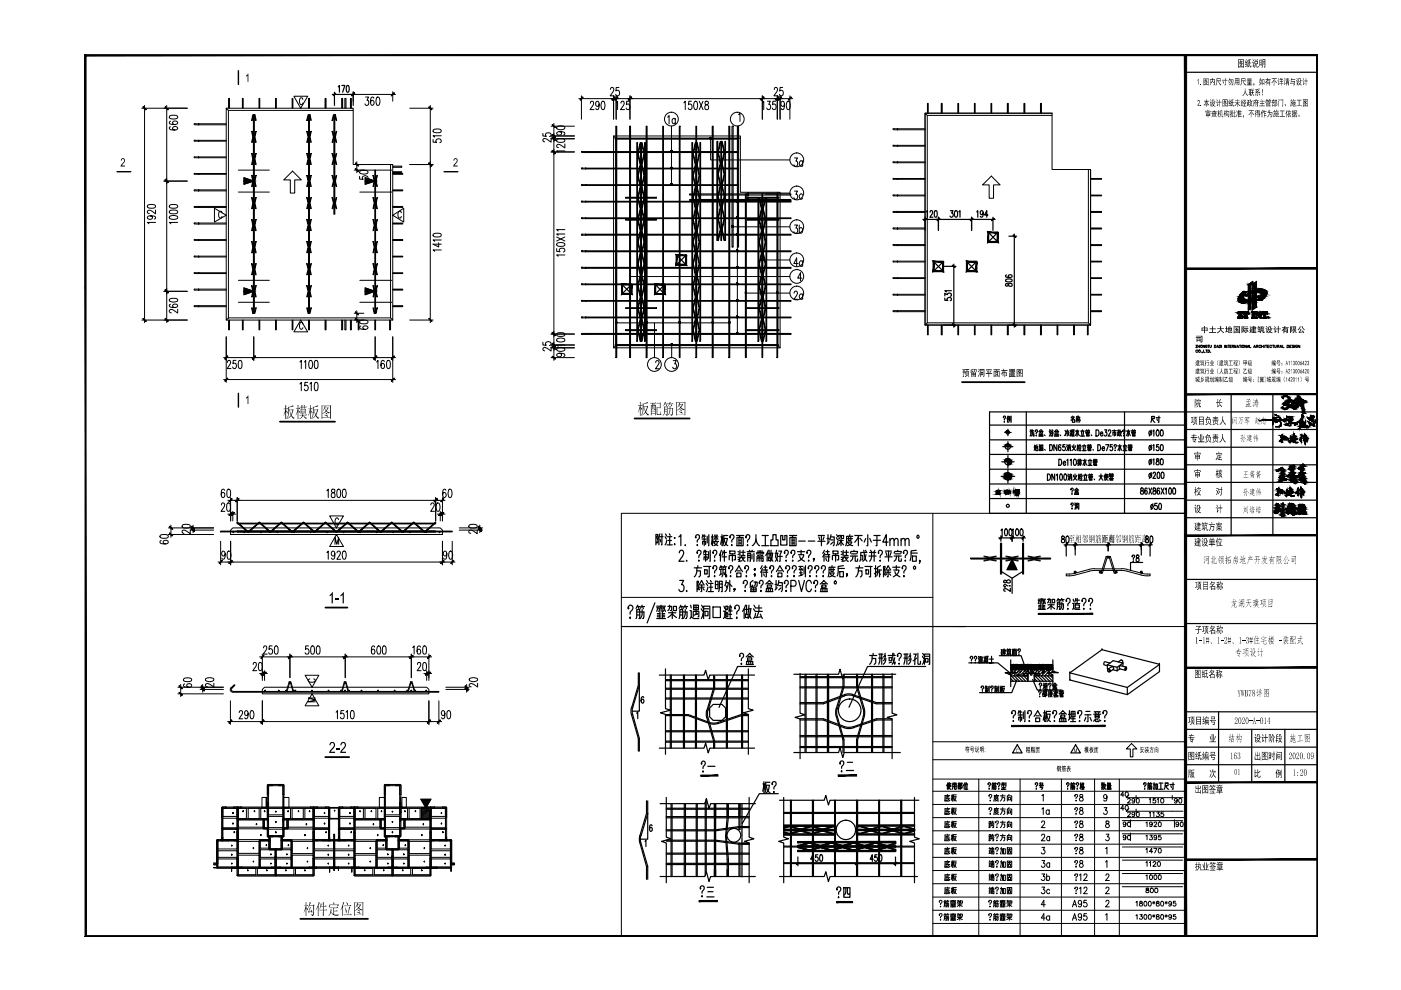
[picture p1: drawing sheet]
<svg xmlns="http://www.w3.org/2000/svg" width="297mm" height="210mm" viewBox="0 0 297 210" stroke-linecap="round" stroke-linejoin="round" font-family="sans-serif">
<g fill="none" stroke="#000" stroke-width=".21">
<path d="M48 22.9h26.9v.5M48.4 23.4l-.4-.5v45l.4-.5v-44h26.5v11.5h7.9v32.5h-34.4M82.8 34.9h.5v33l-.5-.5M130.1 28.8h26.9v12h7.9v32.5h-34.3v-44h26.4M130.6 29.3l-.5-.5v44.9l.5-.4M196.1 24h27v11.9h8.1v33h-35.1zM196.1 24h27M196.6 24.5v44M223.1 24.5h-26.5l-.5-.5v44.9M230.8 35.9v32.6M231.2 35.9v33l-.4-.4h-34.2l-.5 .4h35.1M164.9 40.8h.5v32.9"/>
<path d="M48 67.9h35.3M164.9 73.3l.5 .4h-35.3M48.9 112.4l.5-.5h43.9l.5 .5v.9h-44.9zM55.6 146.2l.5-.5h34.4l.4 .5v.9h-35.3z"/>
</g>
<g fill="none" stroke="#000" stroke-width=".21">
<path d="M41.3 36.7v.3M41.3 33.2v.2M41.3 29.7v.2M41.3 26.2v.2M41.3 37h6.7M41.3 36.8h6.7M41.3 33.4h6.7M41.3 33.3h6.7M41.3 29.9h6.7M41.3 29.8h6.7M41.3 26.5h6.7M41.3 26.2h6.7"/>
<path d="M42.1 36.8v.2zM42.1 33.3v.1zM42.1 29.8l.1 .1zM42.1 26.2v.3zM83.3 36.8h2.1v.2h-2.1M123.4 35.6v.2M123.4 39.3h.8M123.4 39.2h.8M123.4 35.6h.8M123.4 32.1h.8M124.2 39.2v.1M124.2 39.2h32.4v.1h-32.4"/>
<path d="M124.2 35.6h32.4v.2h-33.2M124.2 32.1h32.4v.2h-33.2M189.4 37.8v.2h6.7M189.4 34.3v.2h6.7M189.4 27.3v.2M189.4 37.8h6.7M189.4 34.3h6.7M189.4 27.5h6.7M189.4 27.3h6.7M190.2 37.8l.1 .2zM190.2 34.3l.1 .2zM190.2 30.8l.1 .2z"/>
<path d="M190.2 27.3l.1 .2zM196.1 30.8l-6.8 .1 6.8 .1M231.2 37.8h2.4v.2h-2.4M41.3 57.8v.2M41.3 54.3v.2M41.3 50.8v.2M41.3 47.2v.3M41.3 43.8v.2M41.3 40.3v.2M41.3 58h6.7M41.3 57.8h6.7M41.3 54.5h6.7"/>
<path d="M41.3 54.3h6.7M41.3 51h6.7M41.3 50.8h6.7M41.3 47.5h6.7M41.3 47.3h6.7M41.3 44h6.7M41.3 43.8h6.7M41.3 40.5h6.7M41.3 40.3h6.7M42.1 57.8v.2zM42.1 54.3v.2zM42.1 50.8l.1 .2z"/>
<path d="M42.1 47.3v.2zM42.1 43.8v.2zM42.1 40.3v.2zM83.3 57.8h2.1v.2h-2.1M83.3 54.3h2.1v.2h-2.1M83.3 50.8h2.1v.2h-2.1M83.3 47.3h2.1v.2h-2.1M83.3 43.8h2.1v.2h-2.1M83.3 40.3h2.1v.2h-2.1M123.4 56.6v.3M123.4 49.7v.2M123.4 46.1v.3"/>
<path d="M123.4 56.7h.8M123.4 53.2h.8M123.4 49.7h.8M123.4 46.2h.8M123.4 42.7h.8M124.2 56.7h43.5v.2h-44.3M124.2 53.2h43.5v.2h-44.3M124.2 49.7h43.5v.2h-44.3M124.2 46.2h43.5v.2h-44.3M124.2 42.7h43.5v.1h-44.3M189.4 58.8v.3h6.7M189.4 55.3v.2h6.7"/>
<path d="M189.4 48.3v.2M189.4 58.9h6.7M189.4 55.4h6.7M189.4 48.6h6.7M189.4 48.3h6.7M190.2 58.9l.1 .2zM190.2 55.4l.1 .1zM190.2 51.9v.2zM190.2 48.3l.1 .3zM190.2 44.8l.1 .2zM190.2 41.4l.1 .1zM196.1 51.9h-6.8l6.8 .2"/>
<path d="M196.1 44.8l-6.8 .1 6.8 .1M196.1 41.4h-6.8l6.8 .1M231.2 58.9h2.4v.2h-2.4M231.2 55.4h2.4v.1h-2.4M231.2 51.9h2.4v.2h-2.4M231.2 48.3h2.4v.3h-2.4M231.2 44.8h2.4v.2h-2.4M231.2 41.4h2.4v.1h-2.4M41.3 64.8v.2M41.3 61.3v.2M41.3 65h6.7M41.3 64.8h6.7"/>
<path d="M41.3 61.5h6.7M41.3 61.3h6.7M42.1 64.8v.2zM42.1 61.3v.2zM83.3 64.8h2.1v.2h-2.1M83.3 61.3h2.1v.2h-2.1M123.4 70.7v.2M123.4 70.7h.8M123.4 67.4h.8M123.4 67.2h.8M123.4 63.7h.8M123.4 60.2h.8"/>
<path d="M124.2 70.7h43.5v.2h-44.3M124.2 67.2v.2M124.2 67.2h43.5v.2h-43.5M124.2 63.7h43.5v.2h-44.3M124.2 60.2h43.5v.2h-44.3M189.4 62.4v.2h6.7M189.4 62.4h6.7M190.2 65.9l.1 .2zM190.2 62.4l.1 .2zM196.1 65.9l-6.8 .1 6.8 .1M231.2 65.9h2.4v.2h-2.4M231.2 62.4h2.4v.2h-2.4"/>
<path d="M49 145.8a.57 .57 0 0 0-.1 .6 .57 .57 0 0 0 .5 .4h43.6v-.2h-43.6M49 145.8l.7-.6 .1 .1-.7 .7M49.1 145.9l-.1 .4 .4 .3"/>
<circle cx="123.4" cy="32.2" r=".11"/>
<circle cx="123.4" cy="39.2" r=".11"/>
<circle cx="124.2" cy="35.7" r=".09"/>
<circle cx="124.2" cy="32.2" r=".1"/>
<circle cx="123.4" cy="53.2" r=".11"/>
<circle cx="123.4" cy="42.7" r=".11"/>
<circle cx="124.2" cy="49.7" r=".09"/>
<circle cx="124.2" cy="46.3" r=".07"/>
<circle cx="124.2" cy="56.8" r=".1"/>
<circle cx="124.2" cy="42.7" r=".08"/>
<circle cx="124.2" cy="53.3" r=".1"/>
<circle cx="123.4" cy="63.8" r=".11"/>
<circle cx="123.4" cy="60.3" r=".11"/>
<circle cx="123.4" cy="67.3" r=".11"/>
<circle cx="124.2" cy="60.3" r=".09"/>
<circle cx="124.2" cy="70.8" r=".08"/>
<circle cx="124.2" cy="63.8" r=".08"/>
<circle cx="51.8" cy="112.8" r=".11"/>
<circle cx="55.3" cy="112.8" r=".11"/>
<circle cx="58.8" cy="112.8" r=".11"/>
<circle cx="62.3" cy="112.8" r=".11"/>
<circle cx="65.8" cy="112.8" r=".11"/>
<circle cx="69.3" cy="112.8" r=".11"/>
<circle cx="72.8" cy="112.8" r=".11"/>
<circle cx="76.3" cy="112.8" r=".11"/>
<circle cx="79.9" cy="112.8" r=".11"/>
<circle cx="83.4" cy="112.8" r=".11"/>
<circle cx="86.9" cy="112.8" r=".11"/>
<circle cx="90.4" cy="112.8" r=".11"/>
</g>
<g fill="none" stroke="#000" stroke-width=".21">
<path d="M73.1 22.9v-2h.3v2M74.3 22.9v-2h.2v2M83.3 36.4h1.9v.2h-1.9M83.3 35.2h1.9v.3h-1.9M130.4 29.3h26.2v.2h-26.2zM155.2 26.8h.2v25.6h-.2zM156.6 31.6v-4.8h-.2v25.6h.2v-16.6M156.6 29.5v2.6M156.6 32.3v3.3M146.2 42.3h21.5v.2h-21.5zM161.5 41.1h-15.3v.3h21.5v-.3h-5.4M161.7 41.1h3"/>
<path d="M73.1 67.9v2h.3v-2M74.3 67.9v2h.2v-2M130.4 73.1h34.6v.1h-34.6z"/>
<circle cx="49.5" cy="112.8" r=".11"/>
<circle cx="93.2" cy="112.8" r=".11"/>
</g>
<g fill="none" stroke="#000" stroke-width=".21">
<path d="M48.5 22.9v-2h.1v2M51.4 22.9v-2h.2v2M54.9 22.9v-2h.2v2M58.4 22.9v-2h.2v2M61.9 22.9v-2h.2v2M65.4 22.9v-2h.2v2M68.9 22.9v-2h.2v2M72.4 22.9v-2h.2v2M130.6 26.8h.2v49h-.2zM133.5 26.8h.2v49h-.2zM137 26.8h.2v49h-.2zM140.5 26.8h.2v49h-.2z"/>
<path d="M144 26.8h.2v49h-.2zM147.5 26.8h.2v49h-.2zM151 26.8h.2v49h-.2zM154.5 26.8h.2v49h-.2zM196.6 24v-2.1h.2v2.1M199.6 24v-2.1h.2v2.1M203.1 24v-2.1h.1v2.1M206.6 24v-2.1h.2v2.1M210.1 24v-2.1h.2v2.1M213.6 24v-2.1h.2v2.1M217.1 24v-2.1h.2v2.1M220.6 24v-2.1h.2v2.1"/>
<path d="M158 41.1h.2v34.7h-.2zM161.5 41.1h.2v34.7h-.2zM164.7 41.1h.2v34.7h-.2zM48.5 67.9v2h.1v-2M51.4 67.9v2h.2v-2M54.9 67.9v2h.2v-2M58.4 67.9v2h.2v-2M61.9 67.9v2h.2v-2M65.4 67.9v2h.2v-2M68.9 67.9v2h.2v-2M72.4 67.9v2h.2v-2M75.9 67.9v2h.2v-2"/>
<path d="M79.5 67.9v2h.1v-2M82.6 67.9v2h.2v-2M196.6 68.9v2.1h.2v-2.1M199.6 68.9v2.1h.2v-2.1M203.1 68.9v2.1h.1v-2.1M206.6 68.9v2.1h.2v-2.1M210.1 68.9v2.1h.2v-2.1M213.6 68.9v2.1h.2v-2.1M217.1 68.9v2.1h.2v-2.1M220.6 68.9v2.1h.2v-2.1M224.1 68.9v2.1h.2v-2.1M227.6 68.9v2.1h.2v-2.1"/>
<path d="M230.5 68.9v2.1h.2v-2.1M46.8 112.6h49.1v.2h-49.1z"/>
<circle cx="56.2" cy="146.5" r=".11"/>
<circle cx="59.1" cy="146.5" r=".11"/>
<circle cx="62.6" cy="146.5" r=".11"/>
<circle cx="66.1" cy="146.5" r=".11"/>
<circle cx="69.7" cy="146.5" r=".11"/>
<circle cx="73.2" cy="146.5" r=".11"/>
<circle cx="76.6" cy="146.5" r=".11"/>
<circle cx="80.2" cy="146.5" r=".11"/>
<circle cx="83.7" cy="146.5" r=".11"/>
<circle cx="87.2" cy="146.5" r=".11"/>
<circle cx="90.4" cy="146.5" r=".11"/>
</g>
<g fill="none" stroke="#000" stroke-width=".21">
<path d="M53.3 37.2h.2l.3 1.2-.3 1.1h-.2l.3-1.1zM53.3 32.6h.2l.3 1.1-.3 1.2h-.2l.3-1.2zM53.3 27.9h.2l.3 1.1-.3 1.2h-.2l.3-1.2zM53.6 24.3h.2l-.3 1.2h-.2zM53.7 24.3h.2v42.1h-.2zM53.9 24.3h.2l.2 1.2h-.2zM54.1 37.2h.2l-.2 1.2 .2 1.1h-.2l-.2-1.1zM54.1 32.6h.2l-.2 1.1 .2 1.2h-.2l-.2-1.2zM54.1 27.9h.2l-.2 1.1 .2 1.2h-.2l-.2-1.2zM65 37.2h.2l.2 1.2-.2 1.1h-.2l.3-1.1zM65 32.6h.2l.2 1.1-.2 1.2h-.2l.3-1.2zM65 27.9h.2l.2 1.1-.2 1.2h-.2l.3-1.2z"/>
<path d="M65.3 24.3h.1l-.2 1.2h-.2zM65.4 24.3h.2v42.1h-.2zM65.6 24.3h.1l.3 1.2h-.1zM65.9 37.2h.1l-.3 1.2 .3 1.1h-.1l-.3-1.1zM65.9 32.6h.1l-.3 1.1 .3 1.2h-.1l-.3-1.2zM65.9 27.9h.1l-.3 1.1 .3 1.2h-.1l-.3-1.2zM70.4 37.2h.2l.2 1.2-.2 1.1h-.2l.3-1.1zM70.4 32.6h.2l.2 1.1-.2 1.2h-.2l.3-1.2zM70.4 27.9h.2l.2 1.1-.2 1.2h-.2l.3-1.2zM70.7 24.3h.1l-.2 1.2h-.2zM70.8 24.3h.2v21.1h-.2zM71 24.3h.1l.3 1.2h-.2z"/>
<path d="M71.2 37.2h.2l-.3 1.2 .3 1.1h-.2l-.2-1.1zM71.2 32.6h.2l-.3 1.1 .3 1.2h-.2l-.2-1.2zM71.2 27.9h.2l-.3 1.1 .3 1.2h-.2l-.2-1.2zM79.1 37.2h.1l.3 1.2-.3 1.1h-.1l.2-1.1zM79.5 36.1h.1v30.3h-.1zM79.9 37.2h.1l-.2 1.2 .2 1.1h-.1l-.3-1.1zM135 30.2h.2v42.1h-.2zM135.7 30.2h.1l-.5 2.4 .5 2.3-.5 2.4 .5 2.3-.5 2.4 .5 2.3-.5 2.3 .5 2.3-.5 2.4 .5 2.3-.5 2.4 .5 2.3-.5 2.3 .5 2.4-.5 2.3 .5 2.3-.5 2.4 .5 2.3h-.1l-.5-2.3 .5-2.4-.5-2.3 .5-2.3-.5-2.4 .5-2.3-.5-2.3 .5-2.4-.5-2.3 .5-2.4-.5-2.3 .5-2.3-.5-2.3 .5-2.4-.5-2.3 .5-2.4-.5-2.3zM135.8 30.2h.2v42.1h-.2zM136 30.2h.1l.6 2.4-.6 2.3 .6 2.4-.6 2.3 .6 2.4-.6 2.3 .6 2.3-.6 2.3 .6 2.4-.6 2.3 .6 2.4-.6 2.3 .6 2.3-.6 2.4 .6 2.3-.6 2.3 .6 2.4-.6 2.3h-.1l.5-2.3-.5-2.4 .5-2.3-.5-2.3 .5-2.4-.5-2.3 .5-2.3-.5-2.4 .5-2.3-.5-2.4 .5-2.3-.5-2.3 .5-2.3-.5-2.4 .5-2.3-.5-2.4 .5-2.3zM136.7 30.2h.2v42.1h-.2zM146.7 30.2h.2v42.1h-.2z"/>
<path d="M147.4 30.2h.1l-.5 2.4 .5 2.3-.5 2.4 .5 2.3-.5 2.4 .5 2.3-.5 2.3 .5 2.3-.5 2.4 .5 2.3-.5 2.4 .5 2.3-.5 2.3 .5 2.4-.5 2.3 .5 2.3-.5 2.4 .5 2.3h-.1l-.5-2.3 .5-2.4-.5-2.3 .5-2.3-.5-2.4 .5-2.3-.5-2.3 .5-2.4-.5-2.3 .5-2.4-.5-2.3 .5-2.3-.5-2.3 .5-2.4-.5-2.3 .5-2.4-.5-2.3zM147.5 30.2h.2v42.1h-.2zM147.7 30.2h.1l.5 2.4-.5 2.3 .5 2.4-.5 2.3 .5 2.4-.5 2.3 .5 2.3-.5 2.3 .5 2.4-.5 2.3 .5 2.4-.5 2.3 .5 2.3-.5 2.4 .5 2.3-.5 2.3 .5 2.4-.5 2.3h-.1l.5-2.3-.5-2.4 .5-2.3-.5-2.3 .5-2.4-.5-2.3 .5-2.3-.5-2.4 .5-2.3-.5-2.4 .5-2.3-.5-2.3 .5-2.3-.5-2.4 .5-2.3-.5-2.4 .5-2.3zM148.4 30.2h.1v42.1h-.1zM53.3 55.9h.2l.3 1.2-.3 1.2h-.2l.3-1.2zM53.3 51.2h.2l.3 1.2-.3 1.2h-.2l.3-1.2zM53.3 46.6h.2l.3 1.2-.3 1.1h-.2l.3-1.1zM53.3 41.9h.2l.3 1.2-.3 1.1h-.2l.3-1.1zM54.1 55.9h.2l-.2 1.2 .2 1.2h-.2l-.2-1.2zM54.1 51.2h.2l-.2 1.2 .2 1.2h-.2l-.2-1.2zM54.1 46.6h.2l-.2 1.2 .2 1.1h-.2l-.2-1.1zM54.1 41.9h.2l-.2 1.2 .2 1.1h-.2l-.2-1.1z"/>
<path d="M65 55.9h.2l.2 1.2-.2 1.2h-.2l.3-1.2zM65 51.2h.2l.2 1.2-.2 1.2h-.2l.3-1.2zM65 46.6h.2l.2 1.2-.2 1.1h-.2l.3-1.1zM65 41.9h.2l.2 1.2-.2 1.1h-.2l.3-1.1zM65.9 55.9h.1l-.3 1.2 .3 1.2h-.1l-.3-1.2zM65.9 51.2h.1l-.3 1.2 .3 1.2h-.1l-.3-1.2zM65.9 46.6h.1l-.3 1.2 .3 1.1h-.1l-.3-1.1zM65.9 41.9h.1l-.3 1.2 .3 1.1h-.1l-.3-1.1zM70.4 41.9h.2l.2 1.2-.2 1.1h-.2l.3-1.1zM71.2 41.9h.2l-.3 1.2 .3 1.1h-.2l-.2-1.1zM79.1 55.9h.1l.3 1.2-.3 1.2h-.1l.2-1.2zM79.1 51.2a2.03 2.03 0 0 1 0 2.4l.2-1.2z"/>
<path d="M79.1 46.6h.1l.3 1.2-.3 1.1h-.1l.2-1.1zM79.1 41.9h.1l.3 1.2-.3 1.1h-.1l.2-1.1zM79.9 55.9h.1l-.2 1.2 .2 1.2h-.1l-.3-1.2zM79.9 51.2h.1l-.2 1.2 .2 1.2h-.1l-.3-1.2zM79.9 46.6h.1l-.2 1.2 .2 1.1h-.1l-.3-1.1zM79.9 41.9h.1l-.2 1.2 .2 1.1h-.1l-.3-1.1zM152 51v-21h.2v21l.5-2.4-.5-2.3 .5-2.3-.5-2.3 .5-2.4-.5-2.3 .5-2.4-.5-2.3 .5-2.3h.1l-.5 2.3 .5 2.3-.5 2.4 .5 2.3-.5 2.4 .5 2.3-.5 2.3 .5 2.3-.5 2.4M152.8 51v-21h.2v21M153.5 51l-.5-2.4 .5-2.3-.5-2.3 .5-2.3-.5-2.4 .5-2.3-.5-2.4 .5-2.3-.5-2.3h.1l.6 2.3-.6 2.3 .6 2.4-.6 2.3 .6 2.4-.6 2.3 .6 2.3-.6 2.3 .6 2.4v-21h.1v21M160.7 42h.2v30.3h-.2zM160.9 42h.1l.5 2.3-.5 2.3 .5 2.3-.5 2.4 .5 2.3-.5 2.4 .5 2.3-.5 2.3 .5 2.4-.5 2.3 .5 2.3-.5 2.4 .5 2.3h-.1l-.5-2.3 .5-2.4-.5-2.3 .5-2.3-.5-2.4 .5-2.3-.5-2.3 .5-2.4-.5-2.3 .5-2.4-.5-2.3 .5-2.3zM161.5 42h.2v30.3h-.2z"/>
<path d="M162.2 42h.2l-.6 2.3 .6 2.3-.6 2.3 .6 2.4-.6 2.3 .6 2.4-.6 2.3 .6 2.3-.6 2.4 .6 2.3-.6 2.3 .6 2.4-.6 2.3h-.1l.5-2.3-.5-2.4 .5-2.3-.5-2.3 .5-2.4-.5-2.3 .5-2.3-.5-2.4 .5-2.3-.5-2.4 .5-2.3-.5-2.3zM162.4 42h.2v30.3h-.2zM53.3 60.6h.2l.3 1.2-.3 1.1h-.2l.3-1.1zM53.3 65.3h.2l.3 1.1h-.2zM54.1 65.3h.2l-.2 1.1h-.2zM54.1 60.6h.2l-.2 1.2 .2 1.1h-.2l-.2-1.1zM65 60.6h.2l.2 1.2-.2 1.1h-.2l.3-1.1zM65 65.3h.2l.2 1.1h-.1zM65.9 65.3h.1l-.3 1.1h-.1zM65.9 60.6h.1l-.3 1.2 .3 1.1h-.1l-.3-1.1zM79.1 65.3h.1l.3 1.1h-.2zM79.1 60.6a2.03 2.03 0 0 1 0 2.3l.2-1.1z"/>
<path d="M79.9 65.3h.1l-.2 1.1h-.2zM79.9 60.6h.1l-.2 1.2 .2 1.1h-.1l-.3-1.1zM253.5 73.2h.4l-.4 .5h.4M253.9 74.3a.23 .23 0 0 0-.3 0 .23 .23 0 0 0 0 .4 .23 .23 0 0 0 .3-.1M254 73.2v.5M254 73.4h.3M254.3 73.2v.5M254.7 74.7h.1M255 74.7l-.1 .1M255.2 74.2v.5h.3M255.4 73.2v.5l-.3-.5v.5M255.7 74.2h.3"/>
<path d="M255.8 74.2v.5M255.9 73.3v-.1a.22 .22 0 0 0-.3 .1 .22 .22 0 0 0 0 .3 .22 .22 0 0 0 .3 0l-.1-.1M256.1 73.2h.3M256.1 74.2l.4 .1-.2 .4h-.2zM256.2 73.2v.5M256.5 73.2v.4l.2 .1 .1-.1v-.4M256.7 74.7h.1M257.5 73.2a.28 .28 0 0 1 .3 .1 .28 .28 0 0 1 0 .3l-.3 .1zM258 73.7l.1-.5 .3 .5M258.1 73.5h.2M258.5 73.2a.28 .28 0 0 1 .3 .1 .28 .28 0 0 1 0 .3l-.3 .1zM259 73.2v.5"/>
<path d="M259.6 73.2v.5M260.1 73.2v.5l-.3-.5v.5M260.4 73.2h.3M260.5 73.2v.5M260.8 73.4h.1M261.1 73.2h-.3v.5h.3M261.2 73.4h.3v-.2h-.3v.5M261.4 73.4l.1 .3M262 73.2v.5l-.3-.5v.5M262.3 73.7l.1-.5 .2 .5M262.3 73.5h.3M262.5 66.2h1l-.6 1.1 .5-.1 .1-.2v.4h-1.1l.6-1.1h-.2l-.3 .2z"/>
<path d="M262.8 73.2h.3M262.9 73.2v.5M263.2 73.2v.5M263.6 66.2l1.1-.1 .1 .4M263.6 66.5l.3-.2v1M263.6 66.2v.3M263.6 61.8a1.8 1.8 0 0 0-.9 2.2l.8 .3M263.7 61.8h.8l-.5 .5a.76 .76 0 0 0-.3 1 .76 .76 0 0 0 1 .4v-1.2l-.4 .3-.2-.1M263.8 67.4h.7M263.9 67.3l-.1 .1M263.9 67.2v.1M264.2 73.2v.5l-.3-.5v.5"/>
<path d="M264.4 73.7l.2-.5 .2 .5M264.5 66.3l.1 .2M264.5 67.3v.1M264.5 67.4h.1M264.5 66.3l-.1 1M264.5 73.5h.2M264.7 66.5h.1M264.7 60.4l.9-.7v.2l-.5 .4v1.3l-.4 .3zM264.9 73.2v.5h.3M265.1 64.2v1.2l-.4 .4v-1.4M265.1 62.2l.4-.1v1.4l-.4 .1zM265.1 64.2l-.4 .2"/>
<path d="M265.3 66.2l.2 .1M265.3 66.1l.1 .2M265.4 67.3l-.1 .1M265.4 66.2l.6-.1 .1 .2M265.4 67.4h.6M265.5 64l.9-.4v1.5l-.9 .6v-1.6M265.5 60.3l.9-.6v1.4l-.9 .4zM265.5 67.2l-.2 .1M265.5 66.3h.1M265.5 67.2h.1M265.5 66.3v.9M265.8 73.7l.2-.5 .2 .5"/>
<path d="M265.9 73.5h.2M265.9 67.2h.1M265.9 66.3h.1M265.9 67.2l.2 .1-.1 .1M265.9 66.3v.9M266.1 66.2l-.2 .1M266.2 67.4h.4M266.3 67.3l-.1 .1M266.4 73.4h.3v-.2h-.3v.5M266.4 61.9l.7 .1 .3 .2 .1 .3M266.4 61.9v1.1l.6-.2-.5 .4-1.7 .9-1.3 .2M266.5 67.3l.1 .1"/>
<path d="M266.5 73.4l.2 .3M266.6 67.4h-.1M267.1 66.2l.1 .1M267.1 66.3h.4M267.2 66.3v.5l-.5-.6h-.6l.2 .1-.1 1M267.3 73.3a.23 .23 0 0 0-.3 0 .23 .23 0 0 0 0 .3 .23 .23 0 0 0 .3 0M267.4 66.3l-.1 1.1h-.1l-.8-.9 .1 .8M267.4 62.4l-.8 1.2M267.5 73.4h.3M267.5 73.2v.5M267.5 66.2l-.2 .1M267.5 66.2h1.2"/>
<path d="M267.5 66.2v.3M267.7 66.5h-.1M267.8 67.4h.1M267.8 67.4h.7M267.8 66.3l-.2 .2M267.8 73.2v.5M267.8 66.3l.1 1M267.9 67.2l-.1 .1M267.9 67.3l-.1 .1M268.1 73.2v.5M268.3 73.2h.3M268.4 67.3l.1 .1"/>
<path d="M268.4 73.2v.5M268.5 67.4h.1M268.6 62.2a.93 .93 0 0 0-1.2-1 5.3 5.3 0 0 0-3.3 1.4M268.6 62.2l-.3 .7-.8 .8h-.9M268.7 66.5h.1M268.7 66.5l-.3-.2v1M268.7 73.4h.2M268.7 66.2v.3M269.1 73.2h-.4v.5h.4M269.6 73.3v-.1a.22 .22 0 0 0-.3 .1 .22 .22 0 0 0 0 .3 .22 .22 0 0 0 .3 0M269.8 73.2h.3M270 73.2v.5"/>
<path d="M270.3 73.2l.1 .5 .2-.1v-.4M270.8 73.4h.3v-.2h-.3v.5M271 73.4l.2 .3M271.4 73.7l.2-.5 .2 .5M271.4 73.5h.3M271.9 73.2v.5h.3M272.9 73.2h.3l.1 .3-.2 .2h-.2zM273.4 73.4h.2M273.8 73.2h-.4v.5h.4M274.3 73.2h-.3l-.1 .1 .4 .3h-.4M274.4 73.2v.5M275.1 73.3a.23 .23 0 0 0-.4-.1 .23 .23 0 0 0 0 .4 .23 .23 0 0 0 .4-.1h-.2"/>
<path d="M275.6 73.2v.5l-.4-.5v.5M275.8 89.9l-.1 .1M275.9 89.6l-.1 .2zM276.1 87.8v.8l.3-.4-.2-.2a.34 .34 0 0 1 .1 .3 .34 .34 0 0 1-.2 .3l-.1 .9 .1-.3 .1 .1-.3 1 .5-.7-.5 .8 .2-1.1-.3 .6-.1 .6 1.5 .1-.5-.5-.3 .4 .2-.4-.3-.1h.3l.2-.7-.2 .8 .8 .3-.2 .3-1-.1a.51 .51 0 0 0-.7 .4l.1-.4-.1-.2h.1l.1-.4v-.5l.1 .3 .3-1.2-.6 .7-.3 .2 .9-.9zM276.1 88.3h.1M276.1 89.5v.1M276.3 88.1h.1M276.4 90.6h.1M276.8 90.2h.1M277.3 88.5l.6 .7zM277.4 89.5l.3 .6zM277.5 89.5h.1"/>
<path d="M277.8 89.1h.1M277.8 89.2h.1M278 88.2v.2h.2h-.2l.1 .4 .1-.1-.1 .1h.2l-.2 .1 .1 .5-.1-.5h-.2l.2-.1-.1-.3-.4 .1 .4-.2zM278 88.3h.1M278.1 88.4h.1M278.1 88.8h.1M278.1 88.4l.2-.1zM278.2 88.4h.1M278.2 88.8l-.1 .1M278.2 88.8h.1M278.3 88.4h.1M278.3 88.6h.1"/>
<path d="M278.3 90l-.1 .1M278.4 88.3h.1M278.3 88.3h.1M278.4 88.5h.1M278.4 88.6h.1M278.5 88.3h.1M278.5 88.4h.1M278.5 88.5h.1M278.6 88.3h.1M278.5 88.3l-.1 .2zM278.6 89.7h.1M278.8 89.5h.1"/>
<path d="M278.9 89.4h.1M279.2 89.1h.1M279.4 89.3l-.3-.3-.3 .6-.3-.4 .1 1.1-.8-.6 .8 .6-.1-1 .3 .3 .2-.5h.2l.2 .3M50.3 112.6h42.1v.2h-42.1zM50.3 110.9h42.1v.2h-42.1zM50.3 110.7l2.3 2 2.4-2 2.3 2 2.3-2 2.4 2 2.3-2 2.4 2 2.3-2 2.3 2 2.4-2 2.3 2 2.4-2 2.3 2 2.4-2 2.3 2 2.3-2 2.3 2 2.4-2v.1l-2.4 2.1-2.3-2.1-2.3 2.1-2.3-2.1-2.4 2.1-2.3-2.1-2.4 2.1-2.3-2.1-2.4 2.1-2.3-2.1-2.3 2.1-2.4-2.1-2.3 2.1-2.4-2.1-2.3 2.1-2.3-2.1-2.4 2.1zM60.7 146.5l.1 .1M61.3 144.6l-.6 2M61.3 144.6h.1M61.4 144.7l-.5 1.9M61.6 144.7l.5 1.9M61.6 144.6h-.1"/>
<path d="M61.7 144.6l.5 2M62.2 146.5l-.1 .1M72.4 146.5l.1 .1M73.1 144.6h-.1l-.6 2M73.1 144.7l-.5 1.9M73.2 144.7l.6 1.9M73.3 144.6h-.1M73.4 144.6l.5 2M73.9 146.5l-.1 .1M86.4 146.5l.2 .1M87 144.6h.1M87 144.6l-.6 2"/>
<path d="M87.2 144.7l-.6 1.9M87.2 144.7l.6 1.9M87.3 144.6h.1l.6 2M87.9 146.5l-.1 .1"/>
<circle cx="254.3" cy="74.4" r=".23"/>
<circle cx="254.7" cy="73.4" r=".23"/>
<circle cx="263.6" cy="73.4" r=".23"/>
<circle cx="268.9" cy="67.3" r=".15"/>
<circle cx="60.6" cy="146.5" r=".11"/>
<circle cx="61.4" cy="144.8" r=".11"/>
<circle cx="62.3" cy="146.5" r=".11"/>
<circle cx="72.3" cy="146.5" r=".11"/>
<circle cx="73.2" cy="144.8" r=".11"/>
<circle cx="74" cy="146.5" r=".11"/>
<circle cx="86.3" cy="146.5" r=".11"/>
<circle cx="87.2" cy="144.8" r=".11"/>
<circle cx="88" cy="146.5" r=".11"/>
</g>
<g fill="none" stroke="#000" stroke-width=".21">
<path d="M51.7 37.7l2.1 .7-2.1 .7zM60.2 38.1l1.8-1.8 1.9 1.8h-1.4v2.8h-.9v-2.8zM62.3 20.4h2.9l-1.4 2.5zM64.2 21.1l-.2-.4a.79 .79 0 0 0-.4 1.3l.1 .1 .3 .1 .2-.4M77.4 37.7l2.1 .7-2.1 .7zM208.3 39.2l1.9-1.9 1.8 1.9h-1.3v2.8h-1v-2.8zM45.5 44.2l2.5 1.4-2.5 1.5zM47.1 45.1l-.3-.3a.79 .79 0 0 0-.4 1.2l.1 .2h.3l.3-.3M83.3 45.6l2.3-1.4v2.9zM85.1 45.1l-.2-.3a.8 .8 0 0 0-.6 .6 .8 .8 0 0 0 .3 .8h.4l.1-.3M51.7 61l2.1 .8-2.1 .7zM63.8 67.9l1.4 2.5h-2.9z"/>
<path d="M64.2 68.7a.39 .39 0 0 0-.5-.4 .39 .39 0 0 0-.2 .6l.2 .8 .3 .1 .2-.3M77.4 61l2.1 .8-2.1 .7zM69.9 109.4h2.9l-1.5 2.5zM71 115.4v-1.4l.4 1.4 .4-1.4v1.4M71.3 113.3l1.5 2.6h-2.9zM71.8 110.2l-.3-.4a.78 .78 0 0 0-.5 .8 .78 .78 0 0 0 .5 .7l.3-.3M64.7 143.2h2.9l-1.4 2.5zM65.7 143.9l-.3 .2a.78 .78 0 0 0 .7 .6 .78 .78 0 0 0 .7-.6l-.3-.2M66.2 147.1l1.4 2.5h-2.9zM66.8 148h-1.4l1.4 .4-1.4 .4h1.4M89.2 169.5h2.2l-1.1 1.8z"/>
</g>
<g fill="#000">
<path d="M212.3 78.4h.4l.1-.2h.1v.2h.7v.2h-.8l-.2 .4h.4v-.3h.1v.3h.4l-.1 .7h-.2v-.2l.2 .1v-.5h-.3v.8h-.1v-.8h-.3v.7h-.1v-.8l-.3 .4-.1-.1 .5-.7h-.4zM70.4 125.6h.2v2.3h-.3v-1.8l-.4 .3v-.2zM71.1 127h.7v.2h-.7zM72.7 125.6h.2v2.3h-.3v-1.8l-.4 .3v-.2zM70 157.5l.3-.2h.4l.3 .3v.8l-.9 1h.9v.2h-1.2l.2-.6 .8-.8v-.4l-.3-.3-.4 .2v.3h-.3zM71.2 158.7h.8v.3h-.8zM72.3 157.4l.7-.1 .3 .3-.1 .8-.8 1h1v.2h-1.3l.2-.4 .8-1.1v-.3l-.3-.3-.3 .2-.1 .3h-.2z"/>
<path d="M204.6 78.3h.9v.1h-.4v.2l.3 .1v.8h-.1v-.7h-.4v.7h-.2v-.8h.2l.1-.3h-.4zM204 78.3h.6l-.2 .4 .3 .3-.1 .2h-.1l.1-.2h-.2l-.1 .9-.2-.1h.2v-.8h-.3v-.2h.4l-.3-.1 .3-.3h-.4zM205 78.9h.1v.6l-.5 .4v-.1l.4-.3zM205.1 79.5l.3 .2v.2l-.3-.3z"/>
<path d="M205.8 78.4l.5-.2 .1 .1-.4 .2v.3h.2l-.1-.2h.1l.2 .3 .2-.3-.2-.3h.7v.3a.23 .23 0 0 1-.1 .3 .23 .23 0 0 1-.3-.1l.2 .1v-.5h-.2l-.2 .6h-.7zM205.9 79.1h1v.8l-.1-.1h-.8l-.1 .1zM206.5 79.2v.2h.3v-.2zM206 79.2v.2h.4v-.2zM206.5 79.5v.2h.3v-.2zM206 79.5v.2h.4v-.2z"/>
<path d="M207.4 78.3l.1-.1 .3 .3-.1 .1zM207.8 78.2h.9l-.1 1.7-.2-.1h.2v-1.4h-.7v1.5h-.1zM208 78.6h.5v.1h-.5zM207.3 78.7h.2l.2 .2-.1 .1zM208 78.9h.4v.6h-.4zM208.2 79v.4h.1v-.4zM207.6 79.1l.1 .1-.3 .7-.1-.1z"/>
<path d="M209.1 78.3h1.2v.1h-.6v.7h.7v.1h-.7v.8h-.1v-.8h-.6v-.1h.6v-.7h-.5zM210.1 78.4l.1 .3-.3 .3h-.1zM209.1 78.5l.2 .1 .2 .4h-.1z"/>
<path d="M210.6 78.3h1.4v.1h-.6v.1l.5 .1v1.4l-.1-.2h-1l-.1 .2v-1.4h.5l.1-.2h-.7zM211.6 78.8v.9h.2v-.9zM211.2 78.8v.2h.3v-.2zM210.8 78.8v.9h.3v-.9zM211.2 79.1v.2h.3v-.2zM211.2 79.4v.3h.3v-.3z"/>
<path d="M214 78.2h1.2v.4h-.5l.6 .1v.1h-.6l.4 .1v.8h-.9v-.8l.4-.1h-.7v-.1l.7-.1h-.6zM214.8 78.4v.1h.3v-.1zM214.5 78.4v.1h.2v-.1zM214.1 78.4v.1h.2v-.1zM214.4 79l.6 .1zM214.4 79.2l.6 .1zM214.4 79.5h.6zM214 79h.1v.7h1.2v.2l-1.3 .1z"/>
<path d="M215.6 78.3h1.2v1.6l-.1-.1h-1l-.1 .1zM216.1 78.4v.1h.4l-.2 .5 .4 .1v-.7zM215.7 78.4v1.3h.5l-.3-.2 .1-.2 .3 .2v.2h.4v-.5h-.2l-.3-.1-.4 .1-.1-.1 .4-.1-.1-.2-.2 .2-.1-.2 .3-.4zM216.2 79.1l.2 .2-.1 .2-.2-.3zM216.1 78.7l.1 .2 .2-.2z"/>
<path d="M61.1 86.2l.2 .1 .8-.4 .2 .3-1 .2v.5h.7l.1-.2 .2 .2-.4 .8a.72 .72 0 0 0 .6 .9l-.3 .2-.5-.6-.8 .6 .7-.7-.3-1.1-.1 1.1-.5 .8 .4-.9zM61.4 87l.3 .9 .3-.9zM60.5 85.9l.2 .1v.7l.2-.2 .1 .2h-.3v.3l.3 .5-.1 .2-.2-.6v1.7l-.2 .1v-1.7l-.4 .9 .4-1.3-.4-.1h.4z"/>
<path d="M63.1 85.9l.3 .1-.2 .1v.5l.3-.2 .2 .3h-.5l.1 .3a.29 .29 0 0 1 .3 .2 .29 .29 0 0 1-.1 .3l-.3-.4 .1 1.7-.2 .1v-1.7l-.4 .9 .4-1.4-.4-.1h.4zM63.5 86.3h.4v-.4l.3 .1-.1 .3h.3v-.4l.2 .1v.3l.3-.2 .2 .3h-.5l-.2 .3v-.3h-.3v.2l-.2 .1v-.3h-.3zM63.8 86.7h.9l.2 .1-.1 .9-.2 .1v-.2h-.3v.4h.5l.1-.2 .2 .3h-.8l.4 .4 .4 .1a.21 .21 0 0 1-.2 .2 .21 .21 0 0 1-.3-.2l-.3-.5-.4 .5-.6 .2 .5-.2 .3-.5-.7-.1h.7v-.4l-.3 .2zM63.9 86.8v.3h.7v-.3zM63.9 87.2v.3h.7v-.3z"/>
<path d="M66.3 86.2l.2 .1 .9-.4 .1 .3-1 .2v.5h.7l.2-.2 .1 .2-.3 .9a.5 .5 0 0 0 .3 .7l.2 .1a.36 .36 0 0 1-.4 .1 .36 .36 0 0 1-.2-.4l-.2-.1-.4 .4-.4 .2 .6-.5a.33 .33 0 0 0 .2-.3 .33 .33 0 0 0-.1-.3l-.2-.7h-.1l-.1 1.2-.4 .7 .3-1.1zM66.7 87l.3 .9 .2-.9zM65.7 85.9l.3 .1-.1 .7 .2-.2 .2 .2h-.4l.1 .4a.32 .32 0 0 1 .2 .2 .32 .32 0 0 1-.1 .4l-.2-.6v1.7l-.2 .1v-1.7l-.4 .9 .4-1.2v-.2h-.4h.4z"/>
<path d="M68.2 85.9l.1 .1h1.7l.1-.1 .1 .2-.1 2.6-.1 .1v-.2h-1.7l-.1 .3zM68.3 86.1v1.6l.5-.3a.29 .29 0 0 0 .2-.2 .29 .29 0 0 0 0-.3l-.2-.3-.3 .5 .4-1zM68.9 86.1l.1 .1-.1 .2h.6v-.1l.2 .2-.2 .2a.34 .34 0 0 0-.2 .5 .34 .34 0 0 0 .4 .2l.3 .1a.61 .61 0 0 1-.9-.3l-.8 .5v.8h1.7v-2.4zM68.9 86.5l.3 .5 .2-.5zM69 87.5l.3 .1 .1 .2zM68.7 87.9l.3 .1a.29 .29 0 0 1 .4 .1 .29 .29 0 0 1 0 .3z"/>
<path d="M136.3 85.5l.2 .1 .7-.4 .2 .3-1 .1v.5h.8l.1-.1 .1 .2-.3 .8a.62 .62 0 0 0 .4 .8l.1 .2a.3 .3 0 0 1-.3 0 .3 .3 0 0 1-.2-.2l-.2-.3-.5 .5-.4 .1 .5-.4a.89 .89 0 0 0 .1-1.1l-.2-.4-.1 1.3-.4 .6 .3-.7zM136.6 86.2l.3 1 .3-1zM135.6 85.2l.3 .1-.1 .6 .3-.1 .1 .2h-.4v.4l.3 .2v.3v.1l-.3-.6v1.7l-.2 .1 .1-1.6-.4 .8 .3-1.2v-.2l-.3-.1h.4z"/>
<path d="M139.2 85.4l.8-.1 .1 .2-.1 1-.6-.1v1.4h.6l.1-.6 .2 .6-.8 .2a.68 .68 0 0 1-.3-.9v-.9l.7 .2v-.9l-.6 .1zM137.8 85.4h1.1l.1-.1 .1 .2h-.4v.4l.2-.1 .2 .2-.1 2-.1 .1v-.3h-.8l-.1 .3v-2.3l.3 .1v-.4zM138.4 85.5v.4h.2v-.4zM138.7 86v.7h.2v-.7zM138.4 86l-.3 1.1h.8v-.2l-.3-.1v-.8zM138.1 86l.1 .9 .1-.9zM138.1 87.2v.5h.8v-.5z"/>
<path d="M140.8 86.1l.8 .2-.1 1.5a.22 .22 0 0 1-.1 .3 .22 .22 0 0 1-.3-.2l-.1-.1h.4v-.5h-.4l-.1 .5-.4 .4 .3-.7zM141 86.3v.4h.4v-.4zM141 86.8v.4h.4v-.4zM142 86.1l.2 .1-.1 .4 .5-.1 .1 .1-.1 1.2a.28 .28 0 0 1-.2 .3 .28 .28 0 0 1-.3-.2l-.1-.1a.35 .35 0 0 0 .5 0 .35 .35 0 0 0 0-.4v-.7h-.4l-.1 .9-.5 .6 .3-.5 .1-.6a.25 .25 0 0 0 .1-.3 .25 .25 0 0 0-.3-.1l-.1-.1h.4zM141 85.2l.2 .1-.2 .3 .6-.1 .2 .2h-.6l.2 .2v.2l-.2-.4h-.2l-.4 .4zM142 85.3l.2 .1-.2 .2h.5l.1-.1 .2 .2h-.6l.2 .1a.17 .17 0 0 1 .2 .2 .17 .17 0 0 1-.3 .1 .17 .17 0 0 1 0-.2l-.3-.2-.4 .4z"/>
<path d="M143.3 85.2l1.8 .1 .1-.1 .2 .1-.1 2.7-.1 .1v-.3h-1.7l-.2 .3zM143.5 85.4v1.6l.4-.3a.33 .33 0 0 0 .3-.2 .33 .33 0 0 0-.1-.4l-.1-.2-.4 .5 .4-1zM144.1 85.4l.1 .1-.1 .2h.5l.1-.1 .1 .2-.2 .3a.26 .26 0 0 0-.2 .3 .26 .26 0 0 0 .3 .2l.3 .1a.18 .18 0 0 1-.1 .3 .18 .18 0 0 1-.2-.2l-.2-.1a.23 .23 0 0 0-.2-.2 .23 .23 0 0 0-.2 .2l-.6 .3v.8h1.7v-2.4zM144 85.8l.3 .5 .3-.5zM144.1 86.8a.29 .29 0 0 1 .4 .1 .29 .29 0 0 1 0 .3zM143.9 87.2l.7 .2 .1 .3z"/>
<path d="M65.7 191.3l.3 .1-.3 .5h.7l.1-.1 .2 .1-.2 2.1a.28 .28 0 0 1-.3 .2 .28 .28 0 0 1-.2-.3 .32 .32 0 0 0 .4-.1 .32 .32 0 0 0 0-.4v-1.4h-.7l-.4 .6zM65.7 192.3l.2 .1-.5 .9h.6v-.4a.37 .37 0 0 1 .1 .6 .32 .32 0 0 0-.3-.2 .32 .32 0 0 0-.3 .2l-.2-.2zM64.8 191.3l.2 .1-.1 .6 .3-.1 .2 .2h-.5l.1 .4a.3 .3 0 0 1 .3 .2 .3 .3 0 0 1-.1 .3l-.3-.5v1.7h-.1v-1.6l-.4 .9 .4-1.4-.4-.1h.4z"/>
<path d="M68 191.6l.2 .1-.1 .4h.4v-.8l.2 .1-.1 .7h.3l.1-.2 .3 .3h-.7v.7l.6-.1 .1 .2h-.7v1.2l-.1 .1v-1.3h-.7l-.1-.1h.8v-.7h-.5l-.3 .6zM67.6 191.3l.2 .1-.3 .6 .1 .2v1.9l-.2 .2v-2l-.5 .7z"/>
<path d="M69.8 192.4h1.6l.1-.1 .2 .2h-.9v.6l.6-.1 .2 .2h-.8v.7l1.1 .1-.2 .2-.9-.1-.6-.7-.2 .4-.4 .4 .5-.8v-.6l.3 .1-.1 .6 .4 .3v-1.3l-.8 .1zM70.6 191.3h.1a.19 .19 0 0 1 .2 .2 .19 .19 0 0 1-.2 .2zM69.9 191.6l.1 .2h1.6l.1-.1 .2 .2-.4 .3 .1-.3h-1.6a.19 .19 0 0 1 0 .3 .19 .19 0 0 1-.3 0z"/>
<path d="M72.8 191.3l.2 .1-.3 .7 .1 .1-.1 1.9-.1 .1v-1.9l-.4 .7zM73.4 191.3l.1 .1a.28 .28 0 0 1 .2 .2 .28 .28 0 0 1-.1 .3zM72.9 192h1.2l.2-.1 .2 .2-1.5 .1zM73.2 192.4l.3 .7-.1 .5zM74 192.2l.3 .2-.5 1.5h.5l.1-.1 .2 .2-1.7 .1v-.2h.8z"/>
<path d="M75.1 191.3l1.7 .1 .1-.1 .2 .1-.1 2.7-.1 .1v-.3h-1.7l-.1 .3zM75.2 191.5v1.5l.4-.3a.28 .28 0 0 0 .3-.1 .28 .28 0 0 0-.1-.4l-.1-.3-.3 .6 .3-1zM75.8 191.5l.1 .1-.1 .2h.5l.1-.1 .1 .2-.2 .3a.26 .26 0 0 0-.2 .3 .26 .26 0 0 0 .3 .2l.4 .1a.18 .18 0 0 1-.2 .3 .18 .18 0 0 1-.2-.2l-.2-.1a.23 .23 0 0 0-.2-.2 .23 .23 0 0 0-.2 .2l-.6 .3v.8h1.7v-2.4zM75.7 191.9l.3 .5 .3-.5zM75.8 192.9h.1a.29 .29 0 0 1 .3 .1 .29 .29 0 0 1 0 .3zM75.6 193.3l.7 .2 .1 .3z"/>
</g>
<path d="M59.4 89.4h11.6M134.5 88.7h11.7M204 81h13.3M69 128.8h4.7M69 160.5h5M63.7 194.8h14.3" fill="none" stroke="#000" stroke-width=".38"/>
<!-- layer: PUB_DIM -->
<g fill="none" stroke="#000" stroke-width=".21">
<path d="M74.9 19.4v2.1M83.3 19.4v2.1M129.4 19a.4 .4 0 0 1 .6-.4 .4 .4 0 0 1 .1 .6l-.7 1.1h.8M131.2 18.5h-.6v.7a.54 .54 0 0 1 .8 .5 .54 .54 0 0 1-.8 .5v-.2M164.2 19v-.3a.39 .39 0 0 1 .6 0 .39 .39 0 0 1 0 .5l-.7 1.1h.8M165.9 18.5h-.5l-.1 .8 .1-.1a.4 .4 0 0 1 .6 .2l.1 .4a.44 .44 0 0 1-.5 .5l-.3-.3M30.1 22.9h9.6M30.6 22.4v46M34.8 38.4h4.9M35.3 22.4v46M36 24.6l.7-.2a.75 .75 0 0 1 1 .5 1.32 1.32 0 0 1-1.8 0zM36.2 26.9h-.2l-.1 .3a1.18 1.18 0 0 0 1.8 0 .52 .52 0 0 0-.6-.4 .52 .52 0 0 0-.4 .6l.4 .2"/>
<path d="M36.2 25.7l-.3 .3a1.18 1.18 0 0 0 1.5 .3l.2-.1a.48 .48 0 0 0-.5-.5 .48 .48 0 0 0-.4 .5l.4 .2M74.3 20h9.6M75.1 36.1h2M75.1 34.9h2M75.6 34.3v2.3M76.2 37.4v.6h.7a.39 .39 0 0 1 .2-.7h.7a.37 .37 0 0 1 .2 .4 .37 .37 0 0 1-.3 .4M76.3 36.3l.7-.2a.75 .75 0 0 1 1 .5l-.3 .2-.7 .1-.7-.2zM77.5 20.6h.6l-.3 .7a.53 .53 0 0 1 .4 .6 .53 .53 0 0 1-.7 .4l-.1-.3M79.2 20.8v-.1l-.3-.1a1.18 1.18 0 0 0 .1 1.8 .52 .52 0 0 0 .3-.7 .52 .52 0 0 0-.6-.4l-.1 .5M79.9 20.7l.3-.1a1.21 1.21 0 0 1 0 1.8l-.3-.1-.2-.7zM86.9 22.9h4.9M86.9 34.9h4.9"/>
<path d="M91.2 22.4v46M91.8 29.5v.6h.7a.51 .51 0 0 1 .5-.7 .51 .51 0 0 1 .4 .8l-.1 .1M91.9 27.5l.7-.2a.78 .78 0 0 1 1 .4v.1a1.26 1.26 0 0 1-1.8 0zM93.6 28.8h-1.8l.4 .3M115.1 28.3v.5l.7 .1-.1-.1a.4 .4 0 0 1 .2-.6h.4a.44 .44 0 0 1 .5 .5l-.3 .3M116.8 29.3v.8l-1.1-.7h-.5l-.1 .4 .4 .3M116.8 32.2h5M116.8 29.4h5M116.8 28.8h5M116.8 26.8h5M117.4 26.2v50.2M118.1 29.5l.6-.1a.75 .75 0 0 1 1.1 .4 1.27 1.27 0 0 1-1.8 0z"/>
<path d="M118.1 26.8l.6-.1a.85 .85 0 0 1 1.1 .4 1.08 1.08 0 0 1-1.8 0zM118.6 27.9l.4 .2a.46 .46 0 0 1-.4 .6 .46 .46 0 0 1-.5-.6l.5-.2a.94 .94 0 0 1 1.2 .5l-.3 .2M119.8 32h-1.8l.3 .3M119.8 30.5v.9l-.9-.6-.6-.2-.3 .2v.3l.4 .2M122.7 20.9h45.4M123.3 20.3v5M125.2 21.9v-.3a.39 .39 0 0 1 .6 0 .39 .39 0 0 1 0 .5l-.7 1.1h.8M127 22.1l-.1 .4a.48 .48 0 0 1-.6-.5 .48 .48 0 0 1 .6-.5l.1 .6a.94 .94 0 0 1-.4 1.1l-.3-.2M127.6 21.5h.5l.2 .7-.2 1h-.3a1.34 1.34 0 0 1-.2-1.7zM130.1 20.3v5M130.6 21.8l.3-.3v1.7M130.6 20.3v5"/>
<path d="M131.7 21.9l.2-.4 .4 .1v.5l-.7 1.1h.8M133.5 21.5h-.6l-.1 .7 .1-.1a.4 .4 0 0 1 .6 .2l.1 .4a.44 .44 0 0 1-.5 .5l-.3-.3M133.6 20.3v5M145 21.8l.3-.3v1.7M146.6 21.5h-.5l-.1 .7 .1-.1a.4 .4 0 0 1 .6 .2v.4a.44 .44 0 0 1-.5 .5l-.3-.3M147.3 21.5h.2a1.12 1.12 0 0 1 .3 1.4l-.1 .3h-.3a1.34 1.34 0 0 1-.1-1.7zM148.3 21.5l.8 1.7M149.1 21.5l-.8 1.7M149.5 21.5v.6a.6 .6 0 0 1 .7 .4 .6 .6 0 0 1-.5 .7 .64 .64 0 0 1-.2-.7 .64 .64 0 0 1 .6-.4 .36 .36 0 0 0 .1-.5 .36 .36 0 0 0-.5-.1zM161.6 21.8l.3-.3v1.7M161.6 20.3v5M162.7 21.5h.6l-.3 .6a.51 .51 0 0 1 .4 .7 .51 .51 0 0 1-.8 .3v-.2"/>
<path d="M164.5 21.5h-.6l-.1 .7 .1-.1a.4 .4 0 0 1 .6 .2v.4a.44 .44 0 0 1-.5 .5l-.3-.3M164.8 20.3v5M165.4 20.3v5M166.3 22.1l-.1 .4a.48 .48 0 0 1-.6-.5 .48 .48 0 0 1 .6-.5l.1 .6a.94 .94 0 0 1-.4 1.1l-.3-.2M166.9 21.5h.3a1.12 1.12 0 0 1 .3 1.4l-.1 .3h-.3a1.34 1.34 0 0 1-.2-1.7zM167.5 20.3v5M31.3 43.5l.7-.2a.73 .73 0 0 1 1 .5 1.26 1.26 0 0 1-1.8 0zM31.8 45.8l.5 .1a.48 .48 0 0 1-.5 .6 .48 .48 0 0 1-.5-.6l.5-.1a.83 .83 0 0 1 1.2 .4l-.3 .2M33 47.2h-1.8l.4 .3M33 44.5v.8a1.75 1.75 0 0 0-1.4-.7 .36 .36 0 0 0-.4 .4 .36 .36 0 0 0 .5 .3M36 45.8l.7-.1a.85 .85 0 0 1 1 .4 1.12 1.12 0 0 1-1.5 .3h-.2zM36 44.7l.7-.2a.75 .75 0 0 1 1 .5 1.32 1.32 0 0 1-1.8 0z"/>
<path d="M36 43.5l.7-.2a.75 .75 0 0 1 1 .5 1.32 1.32 0 0 1-1.8 0zM37.7 47.2h-1.8l.3 .3M91.9 49.6l.7-.2a.78 .78 0 0 1 1 .4v.1a1.26 1.26 0 0 1-1.8 0zM93 51.5v.9l-1.2-.6h1.8M93.6 53h-1.8l.4 .3M93.6 50.9h-1.8l.4 .3M118 52.7v.6l.7 .1v-.1a.4 .4 0 0 1 .1-.6l.5-.1a.44 .44 0 0 1 .5 .5l-.4 .3M118 50.2l1.8 .9M118.1 51.6l.6-.2a.75 .75 0 0 1 1.1 .5 1.27 1.27 0 0 1-1.8 0zM119.8 54.1h-1.8l.3 .3M119.8 49.6h-1.8l.3 .3M119.8 48.7h-1.8l.3 .3"/>
<path d="M119.8 50.2l-1.8 .9M30.1 67.9h9.6M34.8 61.8h4.9M36 63.4l.7-.2a.75 .75 0 0 1 1 .5l-.1 .2-.9 .2-.7-.2zM36.2 64.5l-.2 .1-.1 .3a1.18 1.18 0 0 0 1.8-.1 .6 .6 0 0 0-.6-.3 .6 .6 0 0 0-.5 .4l.5 .3M37.7 65.6v.8l-1.1-.7a.4 .4 0 0 0-.7 .1 .4 .4 0 0 0 .4 .5M47.4 75.8h36.5M48 71.4v9.7M48.2 76.8l.2-.4 .5 .2v.4l-.7 1.1h.8M50 76.4h-.6v.6a.53 .53 0 0 1 .7 .6 .53 .53 0 0 1-.7 .5l-.1-.3M50.7 76.5l.3-.1a1.26 1.26 0 0 1 0 1.7h-.2a1.46 1.46 0 0 1-.1-1.6zM53.8 71.4v5"/>
<path d="M63.6 76.8l.3-.4v1.7M64.5 76.8l.3-.4v1.7M65.6 76.5l.2-.1a1.03 1.03 0 0 1 0 1.7 1.37 1.37 0 0 1-.2-1.6zM66.8 76.5l.3-.1a1.26 1.26 0 0 1 0 1.7h-.1a1.46 1.46 0 0 1-.2-1.6zM75.1 67.9h2M75.1 66.4h2M75.6 65.9v2.5M76.3 68l.7-.1a.75 .75 0 0 1 1 .4 1.32 1.32 0 0 1-1.8 0zM76.5 69.1l-.3 .4a1.18 1.18 0 0 0 1.6 .3l.1-.1a.48 .48 0 0 0-.4-.6 .48 .48 0 0 0-.5 .6l.4 .2M79.5 71.4v5M79.8 76.8l.3-.4v1.7M81.5 76.7a.33 .33 0 0 0-.6-.2l-.1 .6 .1 1a.48 .48 0 0 0 .6-.5 .48 .48 0 0 0-.6-.5l-.1 .5"/>
<path d="M82.1 76.5l.3-.1a1.26 1.26 0 0 1 0 1.7h-.1a1.46 1.46 0 0 1-.2-1.6zM83.3 71.4v9.7M86.9 67.9h4.9M115.1 72.6v.6h.6a.4 .4 0 0 1 .2-.7h.7a.39 .39 0 0 1 .2 .4 .39 .39 0 0 1-.3 .4M116.8 73.6v.8l-1.1-.7a.38 .38 0 0 0-.6 .2 .38 .38 0 0 0 .4 .5M116.8 75.8h5M116.8 73.7h5M116.8 73.2h5M116.8 70.8h5M118.1 73.8l.6-.1a.85 .85 0 0 1 1.1 .4 1.08 1.08 0 0 1-1.8-.1zM118.1 71.8l.6-.1a.85 .85 0 0 1 1.1 .4 1.17 1.17 0 0 1-1.8 0zM118.1 70.7l.6-.2a.75 .75 0 0 1 1.1 .5 1.27 1.27 0 0 1-1.8 0z"/>
<path d="M118.6 74.9l.4 .2a.46 .46 0 0 1-.4 .6 .46 .46 0 0 1-.5-.6l.5-.2a.94 .94 0 0 1 1.2 .5l-.3 .2M119.8 73.2h-1.8l.3 .2M47.4 80.5h36.5M63.6 81.4l.3-.3v1.7M65.2 81.1h-.6v.6a.54 .54 0 0 1 .8 .6 .54 .54 0 0 1-.8 .5l-.1-.3M65.7 81.4l.3-.3v1.7M66.8 81.2l.3-.1a1.32 1.32 0 0 1 0 1.7h-.1a1.51 1.51 0 0 1-.2-1.6zM34 113.5l.7-.2a.75 .75 0 0 1 1 .5 1.32 1.32 0 0 1-1.8 0zM34.2 114.6a.33 .33 0 0 0-.2 .5l.7 .2 .9-.2a.48 .48 0 0 0-.5-.5 .48 .48 0 0 0-.4 .5l.4 .2M35.7 111.9h9.6M35.7 113.3h9.6M36.2 111.3v2.6"/>
<path d="M38.7 111.3l.6-.1a.75 .75 0 0 1 1 .4 1.27 1.27 0 0 1-1.7 0zM40.3 112.3v.9l-1.1-.8h-.5l-.1 .5 .4 .2M40.3 112.4h5M40.9 111.3v1.6M46.2 119.2h50.3M46.8 114.8v5M46.9 107.1l.1-.3a.39 .39 0 0 1 .5 0 .39 .39 0 0 1 .1 .5l-.7 1.1h.8M47.6 104a.33 .33 0 0 0-.5-.2l-.2 .7 .2 .9a.48 .48 0 0 0 .6-.5 .48 .48 0 0 0-.6-.4l-.2 .4M47.8 117.4l-.3 .4a.45 .45 0 0 1-.5-.4 .45 .45 0 0 1 .5-.5 1.29 1.29 0 0 1-.1 1.7l-.3-.1-.1-.2M48.2 106.7l.3-.1a1.32 1.32 0 0 1 0 1.8h-.1a1.51 1.51 0 0 1-.2-1.7zM48.3 103.8l.3-.1a1.32 1.32 0 0 1 0 1.8h-.2a1.51 1.51 0 0 1-.1-1.7zM48.3 116.9l.3-.1a1.16 1.16 0 0 1 0 1.8l-.3-.1-.2-.7z"/>
<path d="M48.3 109h1.7M48.3 106.1h46.1M48.9 105.5v4.9M48.9 114.8v5M49.4 108.4v2M50.3 105.5v4.9M69.3 104.1l.3-.4v1.8M69.3 117.1l.3-.3v1.8M70.4 103.8v.5a.66 .66 0 0 1 .6 .4 .66 .66 0 0 1-.2 .8 .55 .55 0 0 1-.6-.6 .55 .55 0 0 1 .6-.5l.2-.3v-.3zM71 117.4l-.2 .4a.46 .46 0 0 1-.6-.4 .46 .46 0 0 1 .6-.5l.2 .5a.85 .85 0 0 1-.5 1.2l-.2-.3M71.5 117.2a.38 .38 0 0 1 .5-.3 .38 .38 0 0 1 .1 .6l-.7 1.1h.8M71.6 103.8l.3-.1a1.32 1.32 0 0 1 0 1.8h-.1a1.51 1.51 0 0 1-.2-1.7z"/>
<path d="M72.7 103.8l.3-.1a1.12 1.12 0 0 1 .3 1.5l-.1 .2-.3 .1a1.12 1.12 0 0 1-.3-1.4zM72.7 116.9l.3-.1a1.16 1.16 0 0 1 0 1.8h-.1a1.37 1.37 0 0 1-.2-1.7zM91.4 107.1l.2-.5h.2l.3 .4-.8 1.4h.8M92.4 105.5v4.9M92.6 106.7l.3-.1a1.21 1.21 0 0 1 0 1.8l-.3-.1-.1-.6zM92.8 109h1.6M93.3 108.4v2M93.8 105.5v4.9M93.8 114.8v5M94.5 104v-.2l-.3-.1a1.18 1.18 0 0 0 0 1.8 .52 .52 0 0 0 .4-.6 .52 .52 0 0 0-.6-.4l-.1 .4M94.7 117.4l-.1 .4a.46 .46 0 0 1-.6-.4 .46 .46 0 0 1 .6-.5l.1 .5a.94 .94 0 0 1-.4 1.2l-.3-.3M95.2 103.8l.3-.1a1.21 1.21 0 0 1 0 1.8l-.3-.1-.2-.7z"/>
<path d="M95.3 116.9l.3-.1a1.16 1.16 0 0 1 0 1.8h-.1a1.29 1.29 0 0 1-.2-1.7zM95.9 114.8v5M97.4 112.4h4.9M97.4 111.9h4.9M99.5 111.3l.7-.1a.75 .75 0 0 1 1 .4 1.32 1.32 0 0 1-1.8 0zM101.2 112.3v.9l-1.1-.8h-.5l-.2 .5 .4 .2M101.7 111.3v1.6M55 139.3h36.5M55.6 138.7v5.6M55.9 137.4l.2-.5 .4 .1 .1 .3a1.75 1.75 0 0 1-.8 1.4h.8M57.7 136.9h-.6l-.1 .8 .1-.1a.4 .4 0 0 1 .6 .2l.1 .2a.47 .47 0 0 1-.5 .7l-.3-.3M58.3 137l.3-.1a1.27 1.27 0 0 1 0 1.8h-.1a1.43 1.43 0 0 1-.2-1.7z"/>
<path d="M61.5 138.7v5M65.4 136.9h-.6v.7a.4 .4 0 0 1 .6 .2l.1 .4-.1 .4h-.6l-.1-.2M66 137l.3-.1a1.27 1.27 0 0 1 0 1.8h-.1a1.43 1.43 0 0 1-.2-1.7zM67.2 137l.3-.1a1.27 1.27 0 0 1 0 1.8h-.1a1.43 1.43 0 0 1-.2-1.7zM73.2 138.7v5M79.4 137.2v-.2l-.3-.1a1.51 1.51 0 0 0-.2 1.7 .48 .48 0 0 0 .6-.4 .48 .48 0 0 0-.6-.5l-.2 .4M80.1 137l.2-.1a1.12 1.12 0 0 1 .3 1.5v.2l-.3 .1a1.27 1.27 0 0 1-.2-1.7zM81.2 137l.3-.1a1.27 1.27 0 0 1 0 1.8h-.1a1.43 1.43 0 0 1-.2-1.7zM87.2 138.7v5M87.5 137.3l.3-.4v1.8M89.2 137.2a.33 .33 0 0 0-.6-.2l-.2 .7 .2 .9a.48 .48 0 0 0 .6-.4 .48 .48 0 0 0-.6-.5l-.2 .4M89.8 137l.3-.1a1.27 1.27 0 0 1 0 1.8h-.1a1.43 1.43 0 0 1-.2-1.7z"/>
<path d="M90.9 138.7v5.6M37.7 145.7h9.7M37.7 147.1h9.7M38.3 145.1v2.6M39 143.9l.7-.2a.73 .73 0 0 1 .9 .5 1.26 1.26 0 0 1-1.7 0zM39.2 145a.33 .33 0 0 0-.2 .5l.7 .2a.72 .72 0 0 0 .9-.3 .49 .49 0 0 0-.5-.5 .49 .49 0 0 0-.4 .6l.3 .2M42.4 146.2h5M43 145.1v1.7M43.6 143.8l.7-.1a.85 .85 0 0 1 1 .4 1.13 1.13 0 0 1-1.7 0zM45.3 144.9v.8l-1.1-.7a.39 .39 0 0 0-.6 .1 .39 .39 0 0 0 .4 .5M48.3 153h45.3M48.9 148.6v5"/>
<path d="M50.7 151.1a.39 .39 0 0 1 .5-.4 .39 .39 0 0 1 .2 .6l-.7 1.1h.8M52.6 151.2l-.2 .4a.45 .45 0 0 1-.5-.4 .45 .45 0 0 1 .5-.5 1.29 1.29 0 0 1-.2 1.7l-.3-.1v-.2M53.2 150.7h.4l.2 .7a.81 .81 0 0 1-.5 1l-.1-.1-.2-.7zM53.7 140.9l.2-.4h.4l.1 .3a1.75 1.75 0 0 1-.8 1.4h.8M54.9 140.5h.3a1.27 1.27 0 0 1 0 1.7h-.1a1.43 1.43 0 0 1-.2-1.7zM55 142.8h1.7M55.6 148.6v5M56.1 142.2v2.1M71.2 151l.3-.3v1.7M72.9 150.7h-.6l-.1 .7 .1-.1a.4 .4 0 0 1 .6 .2l.1 .4a.44 .44 0 0 1-.5 .5l-.3-.3M73.4 151l.3-.3v1.7M74.5 150.7h.3a1.26 1.26 0 0 1 0 1.7h-.2a1.46 1.46 0 0 1-.1-1.7z"/>
<path d="M88.5 140.9l.2-.4h.4l.1 .3a1.75 1.75 0 0 1-.8 1.4h.9M89.8 140.5h.3a1.27 1.27 0 0 1 0 1.7h-.1a1.43 1.43 0 0 1-.2-1.7zM89.9 142.8h1.6M90.5 142.2v2.1M90.9 148.6v5M93 148.6v5M94.3 151.2l-.2 .4a.46 .46 0 0 1-.5-.4 .46 .46 0 0 1 .5-.5l.2 .5a.85 .85 0 0 1-.4 1.2l-.3-.3M94.5 145.7h5M94.5 146.2h5M94.9 150.7h.3a1.26 1.26 0 0 1 0 1.7h-.1a1.46 1.46 0 0 1-.2-1.7zM98.9 145.1v1.7M99.6 143.8l.6-.1a.85 .85 0 0 1 1.1 .4 1.13 1.13 0 0 1-1.8 0z"/>
<path d="M101.3 144.9v.8l-1.1-.7a.39 .39 0 0 0-.7 .1 .39 .39 0 0 0 .4 .5"/>
</g>
<g fill="#000" stroke="#000" stroke-width=".21">
<path d="M71.1 19.8l-.4 .5zM71.1 19.8l-.4 .5z"/>
<path d="M75.1 19.7l-.5 .6zM74.5 20.3l.6-.6z"/>
<path d="M30.3 22.7l.6 .6 .1-.1zM30.3 22.7l.7 .5z"/>
<path d="M35.1 38.1l.5 .6zM35 38.1l.6 .6z"/>
<path d="M35 38.1l.6 .6zM35.1 38.1l.5 .6z"/>
<path d="M35 22.7l.6 .6zM35.1 22.6l.5 .6z"/>
<path d="M74.6 20.2l.5-.4zM75.1 19.8l-.4 .5z"/>
<path d="M75.4 35.7l.6 .6zM75.4 35.8l.6 .5z"/>
<path d="M75.4 34.6l.5 .6zM75.4 34.5l.6 .6z"/>
<path d="M83 20.3l.6-.6zM83.6 19.7l-.6 .6z"/>
<path d="M91 34.5l.6 .6zM90.9 34.6l.7 .5-.1 .1z"/>
<path d="M90.9 34.6l.6 .6 .1-.1zM91 34.5l.6 .6z"/>
<path d="M90.9 22.7l.6 .6 .1-.1zM91 22.6l.6 .6z"/>
<path d="M117.1 32l.6 .5zM117.1 32l.6 .5z"/>
<path d="M117.1 28.6l.6 .5zM117.1 28.6l.6 .5z"/>
<path d="M117.1 28.6l.6 .5zM117.1 28.6l.6 .5z"/>
<path d="M117.1 32l.6 .5zM117.1 32l.6 .5z"/>
<path d="M117.1 29.2l.6 .6zM117.1 29.2l.6 .5z"/>
<path d="M117.1 29.2l.6 .6zM117.1 29.2l.6 .5z"/>
<path d="M117.1 26.5l.6 .5zM117.1 26.5l.6 .5z"/>
<path d="M123.6 20.6l-.6 .6zM123.6 20.6l-.6 .6z"/>
<path d="M130.3 20.6l-.5 .6zM130.3 20.6l-.5 .6z"/>
<path d="M130.3 20.6l-.5 .6zM130.3 20.6l-.5 .6z"/>
<path d="M130.9 20.6l-.5 .6zM130.9 20.6l-.5 .6z"/>
<path d="M130.9 20.6l-.5 .6zM130.9 20.6l-.5 .6z"/>
<path d="M133.9 20.6l-.6 .6zM133.9 20.6l-.6 .6z"/>
<path d="M133.9 20.6l-.6 .6zM133.9 20.6l-.6 .6z"/>
<path d="M161.9 20.6l-.5 .6zM161.9 20.6l-.5 .6z"/>
<path d="M161.9 20.6l-.5 .6zM161.9 20.6l-.5 .6z"/>
<path d="M164.5 21.2l.6-.6zM165.1 20.6l-.6 .6z"/>
<path d="M164.5 21.2l.6-.6zM165.1 20.6l-.6 .6z"/>
<path d="M165.7 20.6l-.6 .6zM165.7 20.6l-.6 .6z"/>
<path d="M165.7 20.6l-.6 .6zM165.7 20.6l-.6 .6z"/>
<path d="M167.7 20.6l-.5 .6zM167.7 20.6l-.5 .6z"/>
<path d="M195.9 46.7l.4-.4zM196.3 46.3l-.3 .5z"/>
<path d="M199.2 46.3l-.4 .5zM199.2 46.3l-.4 .5z"/>
<path d="M199.2 46.3l-.4 .5zM199.2 46.3l-.4 .5z"/>
<path d="M201.9 56.3l.6 .4zM201.9 56.3l.6 .4z"/>
<path d="M205.7 46.7l.5-.4zM206.2 46.3l-.4 .5z"/>
<path d="M206.2 46.3l-.4 .5zM206.2 46.3l-.4 .5z"/>
<path d="M210.3 46.7l.4-.4zM210.7 46.3l-.4 .5z"/>
<path d="M214.8 49.9l.5 .4zM214.8 49.9l.5 .4z"/>
<path d="M30.3 67.6l.7 .5zM30.3 67.6l.7 .5z"/>
<path d="M35.1 67.5l.5 .6zM35 67.6l.6 .5z"/>
<path d="M35.1 61.4l.5 .6zM35 61.5l.6 .6z"/>
<path d="M35 61.5l.6 .6zM35.1 61.4l.5 .6z"/>
<path d="M48.3 75.5l-.6 .7zM48.3 75.5l-.6 .7z"/>
<path d="M53.5 76.1l.6-.6zM54.1 75.5l-.5 .7z"/>
<path d="M54.1 75.5l-.5 .7zM54.1 75.5l-.5 .7z"/>
<path d="M75.4 67.5l.6 .6zM75.4 67.6l.6 .5z"/>
<path d="M75.4 66.2l.6 .5zM75.4 66.2l.6 .5z"/>
<path d="M79.2 76.1l.1 .1 .5-.7zM79.8 75.5l.1 .1-.6 .6z"/>
<path d="M79.8 75.5l-.5 .7 .6-.6zM79.8 75.5l-.5 .7-.1-.1z"/>
<path d="M83 76.1l.6-.6zM83.6 75.5l-.6 .7z"/>
<path d="M91 67.5l.6 .6zM90.9 67.6l.7 .5z"/>
<path d="M117.1 75.6l.6 .5zM117.1 75.6l.6 .5z"/>
<path d="M117.2 72.8l-.1 .1 .6 .5zM117.1 72.9l.6 .6z"/>
<path d="M117.2 72.8l-.1 .1 .6 .5zM117.1 72.9l.6 .6z"/>
<path d="M117.1 70.5l.6 .6zM117.1 70.5l.6 .6z"/>
<path d="M117.1 73.5l.6 .5zM117.1 73.5l.1-.1 .5 .6z"/>
<path d="M117.1 73.5l.6 .5zM117.1 73.5l.1-.1 .5 .6z"/>
<path d="M117.1 70.5l.6 .6zM117.1 70.5l.6 .6z"/>
<path d="M201.9 68.7l.6 .4zM201.9 68.7l.6 .4z"/>
<path d="M214.8 68.7l.5 .4zM214.8 68.7l.5 .4z"/>
<path d="M48.3 80.2l-.6 .6zM48.3 80.2l-.6 .6z"/>
<path d="M83 80.8l.6-.6zM83.6 80.2l-.6 .6z"/>
<path d="M36 113l.6 .6zM35.9 113.1l.7 .5z"/>
<path d="M35.9 111.6l.7 .6zM35.9 111.6l.7 .6z"/>
<path d="M40.6 111.6l.6 .6zM40.6 111.6l.6 .6z"/>
<path d="M40.6 112.1l.6 .5zM40.6 112.1h.1l.5 .5z"/>
<path d="M47.1 118.8l-.6 .7zM46.5 119.4l.6-.6z"/>
<path d="M48.6 109.3l.5-.6zM49.1 108.7l-.5 .6z"/>
<path d="M48.6 119.4l.5-.6zM49.1 118.8l.1 .1-.6 .6z"/>
<path d="M49.1 105.7l-.5 .7zM49.1 105.7l-.5 .6z"/>
<path d="M49.1 118.8l-.5 .7 .6-.6zM49.1 118.8l-.5 .6z"/>
<path d="M49.6 108.7l-.5 .6zM49.6 108.7l-.5 .6z"/>
<path d="M50.5 105.7l-.5 .7zM50.5 105.7l-.5 .7z"/>
<path d="M50.5 105.7l-.5 .7zM50.5 105.7l-.5 .7z"/>
<path d="M92.1 106.3l.6-.6zM92.7 105.7l-.6 .7z"/>
<path d="M92.7 105.7l-.6 .7zM92.7 105.7l-.6 .7z"/>
<path d="M93 109.3l.6-.6zM93.6 108.7l-.6 .6z"/>
<path d="M93.5 106.3l.6-.6zM94.1 105.7l-.6 .7z"/>
<path d="M93.5 119.4l.6-.6zM94.1 118.8l-.6 .7z"/>
<path d="M94.1 108.7l-.6 .6zM93.5 109.3l.6-.6z"/>
<path d="M94.1 118.8l-.6 .7zM93.5 119.4l.6-.6z"/>
<path d="M96.1 118.8l-.5 .7zM96.1 118.8l.1 .1-.6 .6z"/>
<path d="M101.5 111.6l.6 .6zM101.4 111.6l.7 .6z"/>
<path d="M101.4 112.1l.7 .5zM101.5 112.1l.6 .5z"/>
<path d="M55.9 139l-.5 .6zM55.9 139l-.5 .6z"/>
<path d="M61.2 139.5l.6-.5zM61.8 139l-.6 .6z"/>
<path d="M61.8 139l-.6 .6zM61.2 139.5l.6-.5z"/>
<path d="M72.9 139.5l.5-.5zM73.4 139l-.5 .6z"/>
<path d="M73.4 139l-.5 .6zM72.9 139.5l.5-.5z"/>
<path d="M86.9 139.5l.1 .1 .5-.6zM87.5 139l-.5 .6z"/>
<path d="M87.5 139l-.5 .6zM86.9 139.5l.6-.5-.5 .6z"/>
<path d="M90.6 139.5l.6-.5zM91.2 139l-.5 .6z"/>
<path d="M38 146.9l.7 .5zM38 146.9l.7 .5h-.1z"/>
<path d="M38 145.5l.6 .6 .1-.1zM38 145.5l.7 .5z"/>
<path d="M42.7 145.4l.6 .6zM42.7 145.5l.6 .6z"/>
<path d="M42.7 145.9l.6 .6zM42.7 145.9l.6 .5z"/>
<path d="M49.1 152.7l-.5 .6 .6-.6zM49.1 152.7l-.5 .6-.1-.1z"/>
<path d="M55.3 143l.6-.5zM55.9 142.5l-.5 .6z"/>
<path d="M55.9 152.7l-.5 .6zM55.9 152.7h.1l-.6 .6z"/>
<path d="M55.9 152.7l-.5 .6 .6-.6zM55.9 152.7l-.5 .6z"/>
<path d="M56.4 142.5l-.6 .6zM55.8 143l.6-.5z"/>
<path d="M90.2 143l.5-.5zM90.7 142.5l-.5 .6z"/>
<path d="M91.2 152.7l-.5 .6zM91.2 152.7h.1l-.6 .6z"/>
<path d="M91.2 142.5l-.5 .6zM90.6 143l.6-.5z"/>
<path d="M91.2 152.7l-.5 .6 .6-.6zM91.2 152.7l-.5 .6z"/>
<path d="M92.7 153.2l.1 .1 .5-.6zM93.3 152.7h.1l-.6 .6z"/>
<path d="M98.6 145.5l.6 .5zM98.6 145.5l.6 .6z"/>
<path d="M98.6 145.9l.6 .6zM98.6 145.9l.6 .5z"/>
</g>
<!-- layer: PUB_TITLE -->
<path d="M18 198.6h261.4l-.2-.2zM18 198.6l.2-.2h261zM18 11.6v187l.2-.2zM18 11.6l.2 .2v186.6zM18 11.6l.2 .2 261.2-.2zM18.2 11.8l261.2-.2-.2 .2zM279.2 11.8l.2 186.8v-187zM279.2 11.8l.2 186.8-.2-.2z" fill="#000" stroke="#000" stroke-width=".21"/>
<!-- layer: TK -->
<path d="M18 11.6h.1M18 24h.1M18 36.4h.1M18 48.8h.1M18 61.1h.1" fill="none" stroke="#000" stroke-width=".25"/>
<g fill="none" stroke="#000" stroke-width=".21">
<path d="M197.8 108.8v89.8h53.6v-41.3h-53.6M251.4 108.8h-119.7v89.8M131.7 126.7h66.1M202.3 132.8h49.1M239.9 157.6l1.1 1.2h-.8v1.7h-.6v-1.7h-.8zM197.8 165.2h53.6M197.8 167.8h53.6M197.8 170.6h53.6M197.8 173.4h53.6M197.8 176.1h53.6M197.8 179h53.6M197.8 161.1h53.6"/>
<path d="M207.5 165.2v33.4M216.3 165.2v33.4M225 165.2v33.4M232.1 165.2v33.4M237.3 165.2v33.4M197.8 181.8h53.6M197.8 184.6h53.6M197.8 187.4h53.6M197.8 190.2h53.6M197.8 193h53.6M197.8 195.8h53.6"/>
</g>
<!-- layer: Text -->
<g fill="#000">
<path d="M215.5 158.8l.2-.1 .2 .3a.24 .24 0 0 0-.4 0 .24 .24 0 0 0 0 .3 .17 .17 0 0 0 .2 .2 .17 .17 0 0 0 .2-.2 .25 .25 0 0 1-.4 .3 .25 .25 0 0 1-.1-.4zM227.8 158.7h.1l.1 .7 .2-.7h.1v.9v-.8l-.2 .8-.3-.8v.8zM243.8 158.5h.3v-.2l.1 .2h.4v.2h-.5v.2h.4l-.1 .4a.21 .21 0 0 1 0 .2 .21 .21 0 0 1-.3 .1v-.2l.2 .1 .1-.5h-.3l-.3 .6 .2-.5v-.4h-.2zM226.2 162.5h.3v-.2l.1 .2h.3l-.3 .1v.1h.3l-.3 .2h.4v.1h-.3v.2l.2-.1a.22 .22 0 0 0-.1 .3 .22 .22 0 0 0 .2 .1l-.1 .1-.4-.6-.1 .5h.3l-.4 .2 .1-.5-.3 .1 .3-.3h-.3v-.1h.4v-.1h-.2l.2-.2z"/>
<path d="M205.2 158.2v.2h.3l-.1 .1 .1 .4h-.1l-.1 .7-.2-.2h.2v-.5h-.4v-.1h.4v-.3l-.3 .2zM204.8 158.2l.3 .2-.2 .4v.8l-.1-.6-.1 .2-.1-.1 .3-.5-.1-.1-.2 .2zM204.9 159.1l.2-.1 .1 .3h-.1z"/>
<path d="M205.8 158.3h.6v.4h-.6zM205.9 158.4v.2h.4v-.2zM205.7 158.8h.8v.1h-.5l-.1 .1h.5l-.1 .6-.2-.2h.2v-.3l-.5 .1 .1-.3h-.2z"/>
<path d="M207.1 158.2v.3zM207.4 158.2l-.1 .3zM206.8 158.3l.1 .3zM207.1 158.6h.4l-.2 .8 .3-.1v.2h-.3l-.1-.5-.2 .6 .1-.4zM207.1 158.7v.2h.3v-.2zM206.7 158.7h.2v.6l.2-.1-.3 .2z"/>
<path d="M208.2 158.3h.3v1.2l-.2-.1h.1v-.3h-.2l-.2 .5zM208.2 158.4v.2h.2v-.2zM208.2 158.8v.2h.2v-.2zM207.8 158.4h.3v.8h-.3zM207.9 158.5v.2h.1v-.2zM207.9 158.8v.2h.1v-.2z"/>
<path d="M208.8 158.7l.1 .1zM208.8 159.3l.1 .2z"/>
<path d="M217.7 158.3l.2 .9-.1 .1v-.3v.6l-.1-.5-.2 .2 .2-.3-.1-.1zM217.9 158.4h.5v1.2h-.6zM218 158.5v.2h.3v-.2zM218 158.8v.2h.3v-.2zM218 159.2v.2h.3v-.2zM217.6 158.5l.1 .1-.1 .2zM217.8 158.4v.4z"/>
<path d="M218.7 158.3l.1 .4v-.3l.1 .2 .2 .1v-.3l.1 .1 .1-.2v.2h.1l-.1 .3h.2h-.4h.1v-.2l-.2 .3v.5h.5v.2l-.5-.2-.1 .2 .1-.5-.2 .1v-.2l-.1 .6v-.5l-.1 .2h-.1l.2-.4h-.1zM218.9 158.6v.5l.1-.3zM218.9 158.3l.1 .3zM218.6 158.4v.4zM219.1 159h.3v.4h-.3zM219.2 159.1l.1 .1z"/>
<path d="M219.6 158.4h.9v.1h-.5l.4 .1v1l-.1-.1h-.6l-.1 .1v-1h.4v-.1h-.4zM220.2 158.7v.7h.1v-.7zM219.9 158.7v.2h.2v-.2zM219.7 158.7v.7h.2v-.7zM219.9 159v.1h.2v-.1zM219.9 159.3v.1h.2v-.1z"/>
<path d="M230.3 158.3l.1 .2 .3-.2 .1 .2-.5 .1-.1-.1zM230 158.3l.3 .3-.2 .1 .2 .3-.1 .1-.1-.1v.6l-.1-.6v.3l-.1-.1 .1-.3-.1-.2zM230.3 158.7h.4v.4l-.2 .1h.3l-.2 .1 .2 .3-.3-.3-.3 .3 .2-.3-.2-.1h.3l-.2-.1zM230.3 158.8h.3zM230.3 159h.3z"/>
<path d="M231.1 158.3l.2 .3-.1 .1 .1 .2v.2l-.1-.2v.7l-.1-.6-.1 .3-.1-.1 .2-.3-.1-.2zM231.4 158.4h.4l-.4 .1v.2h.4l-.1 .5 .1 .4-.2-.2-.2 .2 .2-.3-.1-.5-.1 .6-.1 .2-.1-.1 .2-.3zM231.6 158.8v.4l.1-.4z"/>
<path d="M232 158.4h.9l-.4 .1 .3 .1v1l-.7-.1-.1 .1v-1h.4v-.1zM232.6 158.8v.6h.1v-.6zM232.3 158.8l.2 .1zM232.1 158.8v.6h.2v-.6zM232.3 159v.1h.2v-.1zM232.3 159.2v.2h.2v-.2z"/>
<path d="M241.7 158.5h.4v-.2v.2h.4v.3l-.1-.2h-.6l-.1 .2zM241.7 158.9h.3l.1-.3v.3h.4l-.1 .1a.26 .26 0 0 0-.1 .3 .26 .26 0 0 0 .2 .2v.1h-.1a.21 .21 0 0 0-.3-.2 .21 .21 0 0 0-.2 .2h-.2v-.1l.4-.2h-.3l.1-.3zM242 159l-.1 .2a.2 .2 0 0 0 .3 0 .2 .2 0 0 0 .1-.2z"/>
<path d="M243 158.3v.6v-.2l-.3 .2zM243 158.5h.2v-.2l.1 .2h.3l-.3 .1v.2l.2 .1h-.4l.1-.3zM242.7 158.3l.1 .3zM242.7 159h.9v.1h-.4l.1 .2 .2-.1-.1 .2 .1 .2-.4-.5-.1 .4h.2l-.3 .1 .1-.3-.3 .1 .3-.3h-.3z"/>
<path d="M244.8 158.5h.3v-.2h.1v.2h.4l-.1 1.1h-.1l.1-.1v-.9h-.6l-.1 1zM245 158.8h.4v.5h-.4zM245.1 158.9v.3h.2v-.3z"/>
<path d="M224.2 162.3l.3 .2-.3 .2h.2l-.1 .3h.2l-.2 .1 .2 .3-.3 .2v-.5h-.1l.1-.2h-.2zM224.5 162.4h.5l-.1 1.2h-.2l.2-.1v-1h-.4v1.1zM224.5 162.7l.2 .2 .2-.3-.1 .8-.1-.3-.2 .2 .2-.2z"/>
<path d="M225.3 162.3l.3 .3 .1-.3 .3 .3-.2 .1v-.1l-.2 .1v-.1l-.2 .1-.1-.1-.2 .2zM225.7 162.6l.1 .3h.2l-.1 .6-.2 .1 .2-.3v-.4h-.1l-.2 .7zM225.2 162.7h.3v.8l-.2 .1 .1-.4h-.1l-.2 .4zM225.3 162.8l.1 .1zM225.3 163l.1 .2z"/>
</g>
<!-- layer: S-TEXT -->
<g fill="none" stroke="#000" stroke-width=".25">
<path d="M205.7 139.4v.2a.3 .3 0 0 1 .2-.4 .3 .3 0 0 1 .4 .1 .3 .3 0 0 1-.2 .4l-.1 .4M206.6 139.4v.2a.3 .3 0 0 1 .1-.4 .3 .3 0 0 1 .4 .1 .3 .3 0 0 1-.1 .4l-.2 .4M207.4 139.5l.2 .3M207.4 139.1l.2 .3M207.6 140l-.2 .5M207.7 139.9v.6h.2M207.8 139.3h.4v.5h-.4zM207.8 139.5h.4M208 139.9v.6h.3v-.2M208.6 139.3l.1 .3M208.7 140l-.1 .5M208.8 139.7v.2"/>
<path d="M208.9 139.1v.5h.3v-.1M208.9 139.9l-.2 .6M209.1 139.9l-.3 .1M209.1 139.2l-.3 .3M209.2 139.7h.3l-.1 .3M209.2 139.1h.3l-.2 .4M209.3 139.3l.1 .3M209.3 139.7v.8M209.8 139.7h.8M210.2 139.1v1.4h-.4h.9M211.9 139h4.6l.9 2.5M212.3 138.3a.7 .7 0 0 0 .9 .7"/>
<path d="M212.3 137.8h.2l-.2 .4h.2l-.2 .8M212.6 138.6h.6M212.6 137.9h.6M212.7 137.8h.4v.4h-.4M212.7 138.3h.4M212.9 137.6v1.3M213.4 138h.4M213.6 137.7h.3M213.6 137.6l-.2 .3M213.6 138v.7M213.7 137.7l.1 .3M213.8 138.6l-.4 .2"/>
<path d="M214 137.7h.3M214 138.4l.1 .3M214.1 137.6l-.2 .3M214.2 137.7v.3M214.3 138.7l-.1 .3v-1h-.3l-.1 1M214.6 137.7h.9M214.7 137.9h.8v1.1h-.8zM214.9 138.3h.3M214.9 138.6h.3M215.1 137.7l-.2 .2v1.1M215.2 137.9v1.1M215.9 137.8v.2v-.4a.3 .3 0 0 1 .4 .2 .3 .3 0 0 1-.2 .4l-.1 .3"/>
<path d="M216 138.9h.1M205.4 140.5h6.1l2.9 2.4M206 140.4v.1zM206.8 140.4v.1zM207.6 140.5h.1M207.7 140.2h.2M208.1 145.7v.1a.26 .26 0 0 1 .1-.4 .26 .26 0 0 1 .3 .4l-.2 .6M208.3 146.7h.1M208.3 140.1l-.3 .1M208.7 140.2h.4M208.9 146h.5M208.9 140.2l.2 .3"/>
<path d="M209 146.6v-.3h.3v.3M209 145.5v.1h.3M209 145.6l-.1 .2M209.1 145.5v1.4M209.2 140.3l.3 .2M209.2 140.1v.4M209.3 140.1h.1M209.5 145.6v.9M209.7 145.5v1.4M210.1 145.7v.1l.1-.3a.36 .36 0 0 1 .4 .3 .36 .36 0 0 1-.3 .4v.2M210.3 146.7h.1M210.9 146h.5"/>
<path d="M210.9 146.6v-.3h.5l-.1 .3M210.9 145.6v.2M211 145.5l-.1 .1h.5M211.2 145.5v1.4M211.5 145.6v.9M211.8 145.5l-.1 1.4M212.1 145.7h.3M212.2 145.5v1.4M212.3 146.5l-.1-.8-.1 .9M212.5 145.9h.4l-.4 1M212.5 146l.2 .6 .3 .3M213 145.5h-.5l-.2 1.4"/>
<path d="M215.6 144.1l-1.1 2.8h-6.8M218.9 144.1l1 2.2h5.2M220.3 146.6v.2v-.3a.29 .29 0 0 1 .4 0 .29 .29 0 0 1-.1 .4l-.2 .4M220.4 145.1v.1l.1-.4a.36 .36 0 0 1 .4 .4 .36 .36 0 0 1-.3 .3v.3M220.4 147.6v.1zM220.6 146.1v.1zM221.1 147h.5M221.1 147.2h.4v.5h-.4zM221.1 146.6h.4M221.1 145.3h.3M221.2 146.6v.4M221.3 144.8v1.1"/>
<path d="M221.3 146.3v.3M221.4 146.2h.7M221.4 145.7l-.3 .4M221.4 146.6v.4M221.5 145.9h.5M221.5 144.9h.5v.7h-.5zM221.5 145.3h.5M221.7 144.9v1.3M221.8 147.4h.2l-.3-.6 .3-.4h-.3v1.3M222.3 146.7h.2M222.4 145.1v.1a.3 .3 0 0 1 .1-.4 .3 .3 0 0 1 .4 .2 .3 .3 0 0 1-.1 .4l-.2 .4M222.4 146.3l-.1 1.4"/>
<path d="M222.5 147.1l-.2 .3M222.5 146.9h.6M222.5 147.2h.6M222.6 146.1v.1zM222.6 146.5h.5M222.7 146.5l.1 .4M222.8 146.9l-.2 .5 .5 .3M222.8 146.3v.2M223 147.2l-.1 .4-.3 .1M223 146.5l-.1 .4M223.2 145.3l.4-.5 .5 .5M223.2 146.2h.9"/>
<path d="M223.3 146.2v-.4h.7v.4M223.4 145.4h.5v.3h-.5zM223.4 146.6h.9M223.4 147.5h.9M223.4 145.2h.5M223.5 147.7h.8M223.5 145.8v.4M223.7 147.2h.4M223.7 147.1h.4M223.7 147.5l-.1 .2M223.8 145.8v.4M223.9 146.3l-.5 .9"/>
<path d="M223.9 146.6l.4 .3M224.1 146.8h-.4v.7M224.1 147.6l.1 .1M224.6 147.1l.1-.2h.8l-.1 .2M224.7 146.5h.3M224.8 147h.5v.3h-.5zM224.8 147.5h.6v.2h-.6zM224.8 146.3l-.2 .4M224.8 147.3v.2M224.8 146.5l.1 .2M225 146.7v.2M225.2 146.5h.3"/>
<path d="M225.3 146.3l-.3 .4M225.3 146.5l.1 .2M200.9 166.3l-.2 .3M201 165.9l-.1 1.4M201 166.1h.6M201 166.4h.6v.4h-.6zM201.1 167l.1 .1 .4 .2M201.3 165.9v.9l-.3 .5M201.9 167.3l.1-1.3h.7v1.3h-.1M202 166.8h.7M202 166.4h.7M202.4 166v1.3"/>
<path d="M203.1 166.6h.5M203.2 166.8h.3v.5h-.3zM203.2 166.1h.3M203.2 166.2l.1 .4M203.3 165.9v.2M203.5 166.2l-.1 .4M203.8 167h.2l-.2-.6 .2-.4h-.3v1.3M204.4 166.3l-.1 .3M204.6 165.9l-.2 .4v1M204.6 167.3h.6M204.6 166.2h.5M204.7 166.2l.1 1.1"/>
<path d="M204.9 165.9v.3M205.1 166.2l-.1 1.1M209.6 166.2l-.1 .1a.29 .29 0 0 1 .2-.3 .29 .29 0 0 1 .3 .1 .29 .29 0 0 1-.1 .4l-.2 .4M209.7 167.2v.1zM210.3 167.3l.1-.9h.3v.9M210.4 166.7h.8l-.2 .6M210.4 167h.3M210.4 166.1h.4M210.5 165.9l-.2 .4M210.6 166.1l.1 .2M210.9 166.1h.3M211 166.4l-.2 .9"/>
<path d="M211 165.9l-.2 .4M211 166.1l.1 .2M211.5 166.2v.1a.27 .27 0 0 1 .1-.3 .27 .27 0 0 1 .4 0 .27 .27 0 0 1 0 .4l-.2 .5M211.8 167.2v.1zM212.3 166.3h.6M212.4 167h.8M212.4 166h.5M212.5 166l-.2 .7M212.8 166v.7M212.8 166.8v.5h-.5h1M213.1 166v.5M213.3 165.9l-.1 .8"/>
<path d="M219.5 166.2v.1v-.2a.33 .33 0 0 1 .5 .1 .33 .33 0 0 1-.3 .5v.2M219.7 167.2v.1zM220.3 166.6h.9M220.5 167l.6-.1-.2 .4h-.1M220.5 166h.6v.4h-.6zM220.8 166.6l-.2 .3M226.2 166.2v.1l.1-.4a.36 .36 0 0 1 .4 .4 .36 .36 0 0 1-.3 .4v.2M226.4 167.2v.1zM227 167.3l.1-.9h.3l-.1 .9M227.1 166.7h.7v.5l-.1 .1M227.1 167h.3M227.1 166.1h.3"/>
<path d="M227.2 165.9l-.2 .4M227.2 166.1l.1 .2M227.6 166.1h.3M227.6 166.4l-.2 .9M227.6 165.9l-.2 .4M227.7 166.1l.1 .2M228.2 166.2v.1l-.1-.1 .2-.3a.36 .36 0 0 1 .4 .4 .36 .36 0 0 1-.3 .4v.2M228.4 167.2v.1zM229 166.2h.3M229.2 165.9v1.4M229.4 166.9h.4v.4h-.4zM229.5 166.3l.4 .7"/>
<path d="M229.5 166.1h.3l-.2 .5-.3 .4-.1-.8-.2 1M229.6 165.9l-.3 .5M233.5 166.5l.2-.3 .3 .3M233.5 166.2h.5M233.5 166.9h.5M233.6 166v.1M233.7 166.7l-.1 .4 .3 .2M233.7 165.9v.7M233.9 166.9l-.3 .4M233.9 166l-.1 .1M234.1 166.4v.6l.3 .3M234.1 166.3h.3"/>
<path d="M234.1 165.9l-.1 .8M234.4 166.3l-.1 .6-.3 .4M234.7 167.3h.9M234.7 166.5h.9M234.7 167.2h.8M234.8 166.7h.7v.3h-.7zM234.8 166.9h.7M234.9 166h.5v.4h-.5zM234.9 166.2h.5M235.2 166.7v.6M242.5 166.2v.1v-.2a.33 .33 0 0 1 .5 .1 .33 .33 0 0 1-.3 .5v.2M242.7 167.2v.1z"/>
<path d="M243.3 167.3l.1-.9h.3l-.1 .9M243.4 166.7h.3M243.4 167h.3M243.5 166.1h.3M243.5 165.9l-.2 .4M243.6 166.1v.2M243.8 166.7h.4l-.1 .6M243.9 166.1h.3M244 166.4v.6l-.2 .3M244 165.9l-.2 .4M244.1 166.1v.2M244.5 166.2h.4v1.1h-.1"/>
<path d="M244.7 165.9l-.2 1.4M245.1 166.2h.3v1.1h-.3zM245.7 167.3h.9M245.7 166h.8M246.1 166v1.3M247.1 166.6h.6v-.6h-.6l-.3 1.3M247.1 166h.6M247.3 166.6v.3l.5 .4M248 166.3h1M248.2 166.6l.2 .4M248.7 165.9v1.4h-.2"/>
</g>
<!-- layer: S-BZ -->
<path d="M215.7 157.9l1 1.7h-2zM228 157.9l1.1 1.7h-2.1z" fill="none" stroke="#000" stroke-width=".25"/>
<g fill="none" stroke="#000" stroke-width=".25">
<path d="M233.6 137.8h.1M233.6 137.8l12.2 3M233.6 137.8l-6.8 4.9M135 151.2l.2-.2v1.4M135.6 145.3v5.5h-1.4M136.5 147.9l-.2-.2a.85 .85 0 0 0 0 1.4 .39 .39 0 0 0 .3-.5 .39 .39 0 0 0-.6-.2l-.1 .2M160.2 141.3h-3.8l-4 8.7M196.3 141.3h-12.4l-3.9 8.6M226.8 142.7h.1M226.8 142.7v1.5M226.9 144.2h.1M226.9 144.2l12.1 3.1"/>
<path d="M234.8 141v.7l.3 .1M234.9 141.9l.7-.5a.33 .33 0 0 1 .5 .1 .33 .33 0 0 1-.2 .5l-.6 .4M235.3 140.6l-1.1-.3-.1 .2v.4l.7 .2M236.9 141.5v.7M237.1 140.3l.5-.3a.32 .32 0 0 1 .4 .1 .32 .32 0 0 1-.1 .4M237.4 141.8l-.5 .4-1-.2M237.9 140.5l-1.9-.4-1.2 .9M237.9 140.5l.2 .1M238.1 140.6l-1.2 .9-2.1-.5M238.1 140.6v.7M238.6 141.6l.1-.1a.29 .29 0 0 1 .1 .3 .29 .29 0 0 1-.3 .2zM238.6 141.6l.1-.1a.22 .22 0 0 1 .1 .3 .22 .22 0 0 1-.3 .1z"/>
<path d="M238.6 142h.1M238.8 141.4l-1.2-.3-.3 .3 .1 .4 1.2 .3M245.8 140.8h.1M245.8 142.4h.1M245.8 142.4l-6.8 4.9v-1.5l-12.2-3.1M245.8 140.8v1.6M245.8 140.9l-6.8 4.9M136.7 178.4l.2-.3v1.4M137.3 172.5v5.4h-1.4M138.3 175.1l-.3-.2a.94 .94 0 0 0 0 1.4 .41 .41 0 0 0 .3-.5 .41 .41 0 0 0-.5-.3l-.1 .3M151.7 178.1l5 .7M151.7 178.4l5 .6"/>
<path d="M153.8 177.3l.4 4.9M153.8 177.3h.1M154 177.3l.4 4.9M154 177.3h.1M154.2 173.1l-.4 4.2M154.4 173.1l-.4 4.2M156.7 175.9h.2M156.7 175.3l-5 .6M156.7 175.5l-5 .6M157.3 170.5v.1M157.3 170.7v.3M157.3 171.1v.2"/>
<path d="M157.3 171.4v.2M157.3 171.7v.3M157.3 172v.3M157.3 172.4v.2M157.3 172.7v.2M157.3 173v.3M157.3 173.4v.2M157.3 173.7v.2M157.3 174v.2M157.3 174.3v.3M157.3 174.7v.2M157.3 175v.2"/>
<path d="M157.3 175.3v.3M157.3 175.6v.3M157.3 176v.2M157.3 176.3v.2M157.3 176.6v.3M157.3 177v.2M157.3 177.3v.2M157.3 177.6v.2M157.3 177.9v.3M157.3 178.3v.2M157.3 178.6v.2M157.3 178.9v.3"/>
<path d="M157.3 179.2v.3M157.3 179.6v.2M157.3 179.9v.2M165 168.3h-4l-3.6 6.3M157.3 180.3v.2M157.3 180.6v.2M157.3 180.9v.2M157.3 181.2v.2M157.3 181.5v.3M157.3 181.9v.2M157.3 182.2v.2M157.3 182.5v.3"/>
<path d="M157.3 182.8v.3M157.3 183.2v.2M157.3 183.5v.2M157.3 183.9v.2M157.3 184.2v.2M157.3 184.5v.2M157.3 184.8v.2M157.3 185.1v.3M157.3 185.5v.2M157.3 185.8v.1"/>
<circle cx="235.1" cy="142.2" r=".3"/>
<circle cx="235.1" cy="142.1" r=".27"/>
</g>
<!-- layer: S-HATCH-X -->
<g fill="none" stroke="#000" stroke-width=".25">
<path d="M213.6 142.6l-.2 .1M214.1 143h.1M214.2 142.6l-.3 .4M214.3 141.5h.1M214.3 141.3h.1M214.3 141.1h.1M214.3 141.9h.1M214.3 142.8h.1M214.3 143.9l.5 .5M214.3 141.7h.1M214.3 141.6h.1M214.4 141.4h.1"/>
<path d="M214.4 141.9h.1M214.4 141.6h.1M214.4 141.3h.1M214.4 143.3l1.1 1.1M214.4 141.2h.1M214.4 141.1h.1M214.5 141.9h.1M214.5 141.8h.1M214.5 141.6h.1M214.5 141.7h.1M214.5 141.4h.1M214.5 141.5h.1"/>
<path d="M214.5 141.3h.1M214.5 141.1h.1M214.6 141.9h.1M214.6 141.6h.1M214.6 141.1h.1M214.6 141.7h.1M214.6 141.4h.1M214.6 141.2h.1M214.7 141.8h.1M214.7 141.6h.1M214.7 141.4h.1M214.7 141.2h.1"/>
<path d="M214.7 141.1h.1M214.7 141.9h.1M214.7 142.7h.1M214.7 142h.1M214.7 142l-.2 .1 .1 .1M214.7 142v.2M214.8 141.6h.1M214.8 141.4h.1M214.8 141.9h.1M214.8 141.5h.1M214.8 141.3h.1M214.8 141.1h.1"/>
<path d="M214.8 141.8h.1M214.8 141.7h.1M214.8 142l-.2 .3M214.9 141.3h.1M214.9 141.7h.1M214.9 141.4h.1M214.9 141.1h.1M214.9 142.8h.1M214.9 142.6l-.6 .6M214.9 141.9h.1M214.9 141.6h.1M214.9 141.2h.1"/>
<path d="M214.9 141.8h.1M214.9 141.5h.1M215 141.5h.1M215 141.6h.1M215 141.3h.1M215 141.2h.1M215.1 141.9h.1M215.1 141.6h.1M215.1 141.5h.1M215.1 141.3h.1M215.1 141.1h.1M215.1 141.8h.1"/>
<path d="M215.1 143.3l1.1 1.1M215.1 141.7h.1M215.1 142.9h.1M215.2 141.9h.1M215.2 141.7h.1M215.2 141.6h.1M215.2 141.4h.1M215.2 141.2h.1M215.2 141.8h.1M215.2 141.3h.1M215.2 142.1h.1M215.2 141.5h.1"/>
<path d="M215.2 141.1h.1M215.2 142.3h.1M215.3 141.5h.1M215.3 141.3h.1M215.3 142h.1M215.3 141.6h.1M215.3 141.8h.1M215.3 141.1h.1M215.3 141.7h.1M215.3 141.2h.1M215.4 141.4h.1M215.4 141.2h.1"/>
<path d="M215.4 141.8h.1M215.4 141.5h.1M215.4 141.1h.1M215.4 141.9h.1M215.4 141.7h.1M215.4 141.6h.1M215.4 141.3h.1M215.4 142h.1M215.5 141.5h.1M215.5 141.4h.1M215.5 141.3h.1M215.5 141.1h.1"/>
<path d="M215.5 141.2h.1M215.5 141.9h.1M215.5 141.7h.1M215.5 143.3h.1M215.5 142l-.4 .5M215.6 141.8h.1M215.6 141.6h.1M215.6 141.5h.1M215.6 141.7h.1M215.6 141.1h.1M215.6 141.4h.1M215.6 141.2h.1"/>
<path d="M215.6 141.9h.1M215.7 141.9h.1M215.7 141.7h.1M215.7 141.6h.1M215.7 141.2h.1M215.7 141.8h.1M215.7 141.1h.1M215.7 141.5h.1M215.7 143.3l1.1 1.1M215.7 141.4h.1M215.8 141.6h.1M215.8 141.5h.1"/>
<path d="M215.8 141.3h.1M215.8 141.1h.1M215.8 141.4h.1M215.8 141.2h.1M215.8 141.9h.1M215.8 142.7h.1M215.8 143.1l-.1 .2zM215.8 141.8h.1M215.9 141.7h.1M215.9 141.4h.1M215.9 141.6h.1M215.9 141.2h.1"/>
<path d="M215.9 141.9h.1M215.9 141.8h.1M215.9 141.5h.1M215.9 143h.2zM216 141.4h.1M216 141.8h.1M216 141.1h.1M216 142.1h.1M216 141.6h.1M216 141.5h.1M216 141.3h.1M216 141.2h.1"/>
<path d="M216 141.9h.1M216 141.7h.1M216.1 142h.1M216.1 141.8h.1M216.1 141.4h.1M216.1 141.5h.1M216.1 142.4h.1M216.1 141.6h.1M216.1 141.9h.1M216.2 141.9h.1M216.2 141.7h.1M216.2 141.6h.1"/>
<path d="M216.2 141.4h.1M216.2 141.2h.1M216.2 141.1h.1M216.2 141.3h.1M216.2 142l-1.3 1.3M216.3 142h.1M216.3 141.8h.1M216.3 141.6h.1M216.3 141.4h.1M216.3 141.3h.1M216.3 141.1h.1M216.3 141.7h.1"/>
<path d="M216.3 142.7h.1M216.4 141.6h.1M216.4 141.4h.1M216.4 141.1h.1M216.4 141.8h.1M216.4 143.3l1.1 1.1M216.4 141.9h.1M216.4 141.7h.1M216.4 141.2h.1M216.5 141.6h.1M216.5 141.9h.1M216.5 141.2h.1"/>
<path d="M216.5 141.5h.1M216.5 141.1h.1M216.5 141.4h.1M216.5 142.4h.1M216.5 142h.1M216.5 141.8h.1M216.5 141.3h.1M216.6 141.6h.1M216.6 141.4h.1M216.6 141.1h.1M216.6 142h.1M216.6 141.2h.1"/>
<path d="M216.6 141.7h.1M216.7 141.9h.1M216.7 141.7h.1M216.7 141.5h.1M216.7 141.4h.1M216.7 141.6h.1M216.7 141.3h.1M216.7 141.1h.1M216.7 141.8h.1M216.7 141.2h.1M216.8 142h.1M216.8 141.8h.1"/>
<path d="M216.8 141.6h.1M216.8 141.4h.1M216.8 141.3h.1M216.8 141.9h.1M216.8 141.5h.1M216.8 141.2h.1M216.8 142l-1.3 1.3M216.9 141.6h.1M216.9 141.4h.1M216.9 141.2h.1M216.9 141.1h.1M216.9 141.9h.1"/>
<path d="M216.9 141.7h.1M216.9 141.5h.1M216.9 141.8h.1M216.9 141.3h.1M217 141.3h.1M217 141.8h.1M217 141.4h.1M217 143.3h.1M217 141.1h.1M217 141.9h.1M217 141.6h.1M217 141.7h.1"/>
<path d="M217 142h.1M217 141.5h.1M217 141.2h.1M217 143.3l.9 .9M217.1 141.3h.1M217.1 141.8h.1M217.1 141.5h.1M217.1 141.4h.1M217.1 141.2h.1M217.1 142h.1M217.1 141.7h.1M217.1 141.1h.1"/>
<path d="M217.2 141.9h.1M217.2 141.7h.1M217.2 141.5h.1M217.2 141.1h.1M217.2 141.2h.1M217.2 141.3h.1M217.2 141.4h.1M217.2 141.6h.1M217.2 142.5h.1M217.2 143.3h.1M217.2 142.2h.1M217.3 142h.1"/>
<path d="M217.3 141.8h.1M217.3 141.6h.1M217.3 141.4h.1M217.3 141.3h.1M217.3 141.1h.1M217.3 141.7h.1M217.3 141.9h.1M217.3 141.5h.1M217.3 141.2h.1M217.4 141.9h.1M217.4 141.7h.1M217.4 141.5h.1"/>
<path d="M217.4 141.4h.1M217.4 141.2h.1M217.4 141.8h.1M217.4 142.2h.1M217.5 141.2h.1M217.5 141.9h.1M217.5 141.7h.1M217.5 141.1h.1M217.5 141.8h.1M217.5 141.4h.1M217.5 143.3h-.1M217.5 143.3h.1"/>
<path d="M217.5 142h.1M217.5 141.6h.1M217.5 141.3h.1M217.5 141.5h.1M217.5 142.6h.1M217.5 142l-1.3 1.3M217.6 141.9h.1M217.6 141.4h.1M217.6 141.2h.1M217.6 141.6h.1M217.6 141.5h.1M217.6 141.7h.1"/>
<path d="M217.7 141.4h.1M217.7 141.8h.1M217.7 142h.1M217.7 141.6h.1M217.7 141.3h.1M217.7 143.3l.2 .2M217.7 141.9h.1M217.7 141.7h.1M217.7 141.1h.1M217.7 142.5h.1M217.8 142h.1M217.8 141.8h.1"/>
<path d="M217.8 141.6h.1M217.8 141.4h.1M217.8 141.3h.1M217.8 141.1h.1M217.8 141.2h.1M217.8 141.7h.1M217.8 141.9h.1M217.8 142.4h.1M217.9 141.9h.1M217.9 141.7h.1M217.9 141.5h.1M217.9 141.4h.1"/>
<path d="M217.9 141.2h.1M217.9 141.6h.1M217.9 141.8h.1M217.9 142.3l.2-.1-.1 .2zM217.9 142.9l-.4 .4M218 141.4h.1M218 141.3h.1M218 141.1h.1M218 141.9h.1M218 141.6h.1M218 142h.1M218 141.8h.1"/>
<path d="M218.1 141.9h.1M218.1 141.4h.1M218.1 141.7h.1M218.1 141.1h.1M218.1 142h.1M218.1 141.6h.1M218.1 141.3h.1M218.1 141.5h.1M218.1 142l-1.3 1.3M218.2 141.6h.1M218.2 141.4h.1M218.2 141.3h.1"/>
<path d="M218.2 141.1h.1M218.2 141.9h.1M218.2 141.2h.1M218.2 141.5h.1M218.3 142h.1M218.3 141.8h.1M218.3 141.6h.1M218.3 141.1h.1M218.3 141.9h.1M218.3 141.4h.1M218.3 141.2h.1M218.4 141.7h.1"/>
<path d="M218.4 141.5h.1M218.4 141.4h.1M218.4 141.1h.1M218.4 141.8h.1M218.4 141.2h.1M218.4 141.9h.1M218.4 141.6h.1M218.4 141.3h.1M218.4 142h.1M218.5 141.8h.1M218.5 141.6h.1M218.5 141.4h.1"/>
<path d="M218.5 141.2h.1M218.5 141.1h.1M218.5 142.2h.1M218.5 141.9h.1M218.5 141.7h.1M218.6 141.4h.1M218.6 141.9h.1M218.6 141.7h.1M218.6 141.5h.1M218.6 141.1h.1M218.6 141.8h.1M218.6 141.3h.1"/>
<path d="M218.7 141.6h.1M218.7 141.7h.1M218.7 141.1h.1M218.7 141.5h.1M218.7 141.3h.1M218.7 141.4h.1M218.7 141.9h.1M218.7 141.2h.1M218.7 142.3h.1M218.7 142h.1M218.7 141.8h.1M218.7 142.4h.1"/>
<path d="M218.8 141.8h.1M218.8 141.5h.1M218.8 141.6h.1M218.8 141.2h.1M218.8 142l.1 .1v-.1M218.8 141.3h.1M218.8 142h.1M218.8 142l-.7 .7M218.9 141.9h.1M218.9 141.7h.1M218.9 141.5h.1M218.9 141.3h.1"/>
<path d="M218.9 141.1h.1M218.9 142h.1M218.9 141.8h.1M218.9 141.4h.1M218.9 142.5h.1M219 141.9h.1M219 141.8h.1M219 141.6h.1M219 141.4h.1M219 141.2h.1M219 141.1h.1M219 141.7h.1"/>
<path d="M219 141.5h.1M219.1 141.3h.1M219.1 141.1h.1M219.1 142h.1M219.1 141.6h.1M219.1 141.2h.1M219.1 141.9h.1M219.1 141.7h.1M219.1 141.5h.1M219.2 141.5h.1M219.2 141.8h.1M219.2 141.4h.1"/>
<path d="M219.2 141.6h.1M219.2 141.3h.1M219.2 141.2h.1M219.2 141.1h.1M219.2 142h.1M219.2 141.9h.1M219.2 141.7h.1M219.3 141.7h.1M219.3 141.5h.1M219.3 141.4h.1M219.3 143.2h.2l-.1 .1M219.3 143.3h.1"/>
<path d="M219.3 141.3h.1M219.3 141.1h.1M219.3 141.9h.1M219.3 141.2h.1M219.3 141.6h.1M219.3 143.9l.6 .5M219.4 141.9h.1M219.4 141.7h.1M219.4 141.5h.1M219.4 141.2h.1M219.4 141.6h.1M219.4 141.1h.1"/>
<path d="M219.4 143.3l1.2 1.1M219.5 141.6h.1M219.5 141.4h.1M219.5 141.2h.1M219.5 141.9h.1M219.5 141.8h.1M219.5 141.7h.1M219.5 141.1h.1M219.5 142l-.8 .7M219.5 142h.1M219.5 141.3h.1M219.6 141.5h.1"/>
<path d="M219.6 141.3h.1M219.6 141.1h.1M219.6 141.4h.1M219.6 143h.1M219.6 141.9h.1M219.6 141.7h.1M219.6 141.6h.1M219.6 141.2h.1M219.7 141.4h.1M219.7 141.6h.1M219.7 141.2h.1M219.7 141.8h.1"/>
<path d="M219.7 141.7h.1M219.7 142.8h.1M219.7 141.9h.1M219.7 142.2h.1M219.8 141.9h.1M219.8 141.8h.1M219.8 141.6h.1M219.8 141.4h.1M219.8 141.1h.1M219.8 141.5h.1M219.8 141.7h.1M219.8 141.3h.1"/>
<path d="M219.8 141.2h.1M219.9 141.9h.1M219.9 141.6h.1M219.9 141.1h.1M219.9 141.4h.1M219.9 141.3h.1M219.9 142.2h.1M219.9 143h.1M220 141.8h.1M220 141.6h.1M220 141.4h.1M220 141.2h.1"/>
<path d="M220 141.9h.1M220 141.1h.1M220 141.7h.1M220.1 141.7h.1M220.1 141.5h.1M220.1 141.3h.1M220.1 141.1h.1M220.1 141.9h.1M220.1 143.3l1.1 1.1M220.1 141.8h.1M220.1 141.6h.1M220.1 141.4h.1"/>
<path d="M220.1 142.9h.1M220.1 142l-.8 .8M220.2 141.4h.1M220.2 141.9h.1M220.2 142.1h.1M220.2 141.6h.1M220.2 141.2h.1M220.2 141.8h.1M220.2 141.1h.1M220.2 142.5h.1M220.3 141.6h.1M220.3 141.4h.1"/>
<path d="M220.3 141.8h.1M220.3 141.3h.1M220.3 141.5h.1M220.3 141.1h.1M220.3 141.9h.1M220.4 141.8h.1M220.4 141.6h.1M220.4 141.1h.1M220.4 141.7h.1M220.4 141.4h.1M220.4 141.2h.1M220.5 141.4h.1"/>
<path d="M220.5 141.9h.1M220.5 141.8h.1M220.5 141.6h.1M220.5 141.3h.1M220.5 141.5h.1M220.5 141.1h.1M220.6 141.1h.1M220.6 141.5h.1M220.6 141.3h.1M220.6 141.6h.1M220.6 141.2h.1M220.6 141.9h.1"/>
<path d="M220.6 141.8h.1M220.6 141.4h.1M220.7 141.4h.1M220.7 141.2h.1M220.7 141.3h.1M220.7 141.7h.1M220.7 141.1h.1M220.7 141.9h.1M220.7 141.6h.1M220.7 142h.1M220.7 141.8h.1M220.7 143.3l1.2 1.1"/>
<path d="M220.8 141.5h.1M220.8 141.9h.1M220.8 141.4h.1M220.8 141.8h.1M220.8 141.3h.1M220.8 141.1h.1M220.8 142h.1M220.8 141.6h.1M220.8 141.2h.1M220.8 142l-1.3 1.3M220.9 141.9h.1M220.9 141.6h.1"/>
<path d="M220.9 141.5h.1M220.9 141.1h.1M220.9 141.7h.1M220.9 141.4h.1M220.9 141.2h.1M220.9 142h.1M220.9 141.3h.1M221 142h.1M221 141.7h.1M221 141.2h.1M221 141.1h.1M221 141.9h.1"/>
<path d="M221 141.6h.1M221 142.3h.1M221 141.5h.1M221 141.4h.1M221 142.8h.1M221 142.5h.1M221.1 141.8h.1M221.1 141.6h.1M221.1 141.5h.1M221.1 141.3h.1M221.1 141.1h.1M221.1 141.9h.1"/>
<path d="M221.1 141.2h.1M221.1 141.4h.1M221.1 141.7h.1M221.1 142.1h.1M221.1 142.9h.1M221.2 141.9h.1M221.2 141.7h.1M221.2 141.6h.1M221.2 141.4h.1M221.2 141.2h.1M221.2 141.8h.1M221.2 142.5l.2-.2v.2z"/>
<path d="M221.2 141.1h.1M221.2 141.5h.1M221.3 141.7h.1M221.3 141.1h.1M221.3 141.5h.1M221.3 142.5l.1-.1v.2zM221.3 141.8h.1M221.3 141.6h.1M221.3 141.3h.1M221.3 141.9h.1M221.3 141.4h.1M221.3 141.2h.1"/>
<path d="M221.4 141.7h.1M221.4 141.9h.1M221.4 141.4h.1M221.4 141.6h.1M221.4 141.3h.1M221.4 141.2h.1M221.4 143.3l1.1 1.1M221.4 141.8h.1M221.4 142.6h.1M221.5 141.9h.1M221.5 141.6h.1M221.5 141.2h.1"/>
<path d="M221.5 141.8h.1M221.5 142l-1.3 1.3M221.5 141.4h.1M221.5 141.1h.1M221.6 141.8h.1M221.6 141.6h.1M221.6 141.5h.1M221.6 141.3h.1M221.6 141.1h.1M221.6 141.9h.1M221.6 141.4h.1M221.6 141.2h.1"/>
<path d="M221.6 141.7h.1M221.7 141.4h.1M221.7 141.2h.1M221.7 141.6h.1M221.7 141.9h.1M221.7 141.7h.1M221.7 141.3h.1M221.7 141.1h.1M221.8 141.3h.1M221.8 141.1h.1M221.8 141.4h.1M221.8 141.8h.1"/>
<path d="M221.8 141.6h.1M221.8 141.5h.1M221.8 141.7h.1M221.9 141.6h.1M221.9 141.7h.1M221.9 141.1h.1M221.9 141.4h.1M221.9 141.2h.1M221.9 141.8h.1M222 141.9h.1M222 141.7h.1M222 141.6h.1"/>
<path d="M222 141.8h.1M222 141.1h.1M222 141.2h.1M222 141.5h.1M222 141.3h.1M222 141.4h.1M222 142.1h.2zM222.1 141.8h.1M222.1 141.4h.1M222.1 141.9h.1M222.1 141.6h.1M222.1 141.3h.1"/>
<path d="M222.1 143.3l1.1 1.1M222.1 142h.1M222.1 142l-1.3 1.3M222.1 142.7l-.6 .6M222.2 141.7h.1M222.2 141.6h.1M222.2 141.4h.1M222.2 141.2h.1M222.2 141.1h.1M222.2 141.9h.1M222.2 141.8h.1M222.2 142.4h.1"/>
<path d="M222.3 141.3h.1M222.3 141.1h.1M222.3 141.6h.1M222.3 141.8h.1M222.3 141.4h.1M222.3 141.2h.1M222.3 142h.1M222.4 141.6h.1M222.4 141.3h.1M222.4 141.8h.1M222.4 141.4h.1M222.4 141.1h.1"/>
<path d="M222.4 141.5h.1M222.4 141.2h.1M222.4 141.9h.1M222.4 141.7h.1M222.4 142.3h.1M222.5 141.5h.1M222.5 141.3h.1M222.5 141.8h.1M222.5 141.9h.1M222.5 141.6h.1M222.5 141.4h.1M222.5 142.6h.1"/>
<path d="M222.5 142h.1M222.5 141.1h.1M222.6 141.5h.1M222.6 141.2h.1M222.6 141.7h.1M222.6 141.4h.1M222.6 142.8l-.5 .5M222.6 141.3h.1M222.6 141.8h.1M222.6 141.1h.1M222.7 141.9h.1M222.7 141.7h.1"/>
<path d="M222.7 141.5h.1M222.7 141.4h.1M222.7 141.2h.1M222.7 141.8h.1M222.7 141.1h.1M222.7 142h.1M222.7 143.3l.5 .5M222.8 141.1h.1M222.8 141.3h.1M222.8 141.6h.1M222.8 141.5h.1M222.8 141.2h.1"/>
<path d="M222.8 142h.1M222.8 141.8h.1M222.8 141.4h.1M222.8 141.9h.1M222.8 141.7h.1M222.8 142l-.6 .6M222.9 141.2h.1M222.9 141.6h.1M222.9 141.9h.1M222.9 142h.1M222.9 141.7h.1M222.9 141.5h.1"/>
<path d="M222.9 141.4h.1M222.9 141.8h.1M223 141.5h.1M223 141.8h.1M223 141.7h.1M223 141.3h.1M223 141.1h.1M223 141.2h.1M223 141.9h.1M223.1 142h.1M223.1 141.8h.1M223.1 141.6h.1"/>
<path d="M223.1 141.4h.1M223.1 141.2h.1M223.1 141.3h.1M223.1 141.7h.1M223.1 141.5h.1M223.1 141.9h.1M223.1 142.5h.1M223.1 143l-.3 .3M223.2 141.9h.1M223.2 141.7h.1M223.2 141.6h.1M223.2 141.2h.1"/>
<path d="M223.2 141.8h.1M223.2 142.2l-.4 .4M223.5 142.5h.1M223.6 142.5l-.1 .1M224.2 142.6h.1"/>
</g>
<!-- layer: S-ZDX -->
<path d="M214.3 139.9v2.5l1.2 .2h-2.4l1.2 .5v2.5M223.2 139.9v2.5l1.2 .2h-2.4l1.2 .5v2.5" fill="none" stroke="#000" stroke-width=".25"/>
<!-- layer: S-BEAM-S -->
<path d="M214.3 143.3h3.6M214.3 142h8.9M214.3 141.1h8.9M214.3 144.4h8.9M219.3 143.3h3.9" fill="none" stroke="#000" stroke-width=".25"/>
<!-- layer: S-DK -->
<g fill="none" stroke="#000" stroke-width=".25">
<path d="M216.9 143.2h1M216.9 142.8h1M217.9 142.8h-1v.5h1M219.3 144.4v-1.7h-1.4l-.1 1.7 .1-1.7h1.4l.1 1.7M219.3 143.2h1M219.3 142.8h1v.5h-1M219.3 142.8h1"/>
<circle cx="218.6" cy="143" r=".19"/>
</g>
<path d="M219.3 144.4h.1" fill="none" stroke="#000" stroke-width=".25"/>
<!-- layer: S-TITLE -->
<g fill="none" stroke="#000" stroke-width=".25">
<path d="M133.2 128.9l.2 .1-.2 .1a.55 .55 0 0 1 .2-.7 .55 .55 0 0 1 .7 .1 .55 .55 0 0 1 0 .7l-.5 .6v.4M133.6 130.9v.2zM134.8 131.1l.2-.1v-1.8h.6v1.9h-.1M135 129.8h.6M135 130.4h.6M135.1 128.6h.7M135.2 128.3l-.4 .7M135.3 128.6l.2 .5M135.8 129.8h.7v1l-.2 .3M136 128.6h.7M136.1 129.2a2.2 2.2 0 0 1-.3 1.9M136.1 128.3l-.3 .7"/>
<path d="M136.3 128.6l.1 .5M138.9 127.8l-1.7 4.3M139.2 128.9h.6v.7h-.1M139.2 131.1h1.9M139.2 128.5h1.9M139.4 130.4h.5M139.4 130.8h.5M139.4 130.1h.5M139.5 128.9l-.3 .7M139.9 129.8v1.3M139.9 128.6l.3 .4M140.2 128.3v.2"/>
<path d="M140.4 128.6l-.2 .4v.6M140.4 130.4h.5M140.4 130.8h.5M140.4 130.1h.5M140.4 129.8v1.3M140.8 128.9l.3 .7M140.8 129.5l-.4 .1M140.9 128.7l-.4 .2v.7M141.6 130.9l.9-.8 .9 .8M141.6 128.6h.8v.8l-.3 .1M141.7 129.9h1.6M142 128.3a1.13 1.13 0 0 1-.4 1.2"/>
<path d="M142.5 129.6v1.5M142.8 128.6h.6v.9h-.6zM144 131.1l.1-.6v-1.3h.6v1.9h-.1M144.1 129.8h.6M144.1 130.4h.6M144.2 128.6h.7M144.4 128.3l-.4 .7M144.5 128.6l.1 .5M144.9 129.8h.8v1l-.3 .3M145.1 128.6h.7M145.3 129.2a2.37 2.37 0 0 1-.4 1.9M145.3 128.3l-.4 .7"/>
<path d="M145.4 128.6l.1 .5M146.3 131.1l.3-.3 .5 .3h1.1M146.3 129.5h.3v1.3M146.4 128.3l.2 .6M147 130.8v-1.2h1.2v1.2h-.2M147.1 128.3v1h1v-1h-1v.5h1M147.6 128.3v2M147.7 130l.2 .3M147.8 130.1l-.6 .3M148.7 129.1l.3 .5M148.8 128.3l.3 .6M149.1 130l-.4 1.1"/>
<path d="M149.2 131.1v-2.6h1.3v2.6h-.2M149.3 129.1h.9M149.5 129.6h.6v1h-.6zM151.2 128.7h1.5v2.2h-1.5zM153.4 131.1l.3-.3 .5 .3h1M153.4 129.6h.3v1.2M153.5 128.5l.2 .5M153.9 129.2h.4v-.7h-.4l-.1 2.1M154 129.9h.3v.9h-.3zM154.4 129.5h.8M154.5 130.3h.6M154.5 128.7h.6"/>
<path d="M154.6 128.9l.1 .6M154.8 128.3v.4M154.8 129.5v1.4M155 128.7l-.1 .8M155.8 128.9v.2l-.1-.2a.58 .58 0 0 1 .7-.6 .68 .68 0 0 1 .4 .6 .68 .68 0 0 1-.4 .6l-.2 .7M156.2 130.9v.2zM157.8 129.1l-.4 .5M157.9 129.2h.7M158.1 130.2h.5v.7h-.5zM158.1 128.3l-.3 .8v2M158.3 128.3v1.9M158.8 129.2a2.85 2.85 0 0 0 .5 1.9"/>
<path d="M158.8 129.1h.5M158.8 128.3l-.2 1.5M159.2 129.1l-.2 1.1-.4 .9M159.8 129.1l.3 .5M159.9 128.3l.3 .6M160.2 130l-.1 .6-.3 .5M160.2 129.6h1.4M160.3 128.9h1.2M160.9 128.3v1.3l-.5 1.3M161.2 130.2l.4 .9M161.4 130.8l-1.2 .1M220.1 127.3h.5l-.1 .7"/>
<path d="M220.1 129.2h1.6M220.1 127h1.6M220.2 128.7h.5M220.2 128.9h.5M220.2 128.4h.5M220.3 127.3l-.2 .7M220.7 128.1v1.1M220.7 127.1l.2 .4M220.9 126.9v.1M221.1 127.1l-.2 .4v.5M221.1 128.7h.4M221.1 128.9h.4"/>
<path d="M221.1 128.4h.4M221.1 128.1v1.1M221.4 127.3l.3 .7M221.4 127.8l-.3 .2M221.5 127.2l-.3 .1v.7M222.1 129.1l.7-.7 .8 .7M222.1 127.1h.7v.7h-.3M222.2 128.2h1.3M222.4 126.9v.4l-.3 .5M222.8 128v1.2M223.1 127.1h.5v.7h-.5zM224.1 129.2l.1-1.5h.5v1.5h-.1"/>
<path d="M224.2 128.1h.5M224.2 128.6h.5M224.3 127.1h.5M224.4 126.9l-.3 .5M224.5 127.1l.1 .4M224.8 128.1h.7v.8l-.2 .3M225 127.1h.6M225.1 127.7a1.9 1.9 0 0 1-.3 1.5M225.1 126.9l-.3 .5M225.3 127.1l.1 .4M226.1 127.3v.3l-.1-.3 .2-.3a.49 .49 0 0 1 .7 .2 .49 .49 0 0 1-.3 .7l-.2 .5M226.4 129v.2z"/>
<path d="M227.4 129.2l.2-.3 .5 .3h.8M227.4 127.9h.2v1M227.5 127l.1 .5M227.9 128h1M228 128.3h.9v.6h-.9zM228 127.3l-.1 .4M228.1 126.9l-.1 .4h.9M228.4 126.9v1.1M229.4 127.3v.3a.44 .44 0 0 1 .4-.7 .44 .44 0 0 1 .5 .5l-.5 .7v.3M229.8 129v.2zM230.9 127.3v.3a.43 .43 0 0 1 .3-.7 .43 .43 0 0 1 .4 .5l-.4 .7v.3M231.2 129v.2z"/>
<path d="M214.5 151.1v.2a.46 .46 0 0 1 .2-.6 .46 .46 0 0 1 .6 .1 .46 .46 0 0 1 0 .6l-.5 .5v.3M214.8 152.8v.2zM215.9 151.6h.8M216 152.7v-.6h.6l-.1 .6M216 151l-.1 .3M216 150.7v.3h.6M216.3 150.7v2.3M217 151v1.4M217.3 150.7l-.1 2.3M217.9 151.1v.2l-.1-.1a.47 .47 0 0 1 .4-.5 .47 .47 0 0 1 .6 .3 .47 .47 0 0 1-.3 .6l-.3 .3v.3M218.1 152.9h.2l-.1 .1zM219.2 151.9l.8-1.2 .8 1.2"/>
<path d="M219.6 152.2h.8v.8h-.8zM219.7 151.8h.6M221.2 151.1h.5M221.5 150.7v2.3M221.7 152.4l-.2-1.3-.3 1.6M221.9 151.4h.7a1.93 1.93 0 0 1-.6 1.6M222 151.6a1.73 1.73 0 0 0 .7 1.4M222.7 150.8h-.8v1.2l-.2 1M223.3 151.1v.2l-.1-.1a.47 .47 0 0 1 .3-.5 .47 .47 0 0 1 .6 .3 .47 .47 0 0 1-.2 .6l-.3 .3v.3M223.5 152.9h.1v.1zM224.6 151.4l.7-.7 .8 .7M224.6 153h1.5"/>
<path d="M224.7 153v-.6h1.3v.6M224.9 151.6h.9v.5h-.9zM225 151.3h.7M225.1 152.4v.6M225.6 152.4v.6M226.5 151.5h.5M226.7 150.7v1.7M227 153h1M227 152.1l-.5 .6M227 152.4h1M227.1 150.8h.8v1.2h-.8zM227.1 151.4h.8"/>
<path d="M227.5 150.8v2.2M228.6 151.1v.2a.46 .46 0 0 1 .1-.6 .46 .46 0 0 1 .6 .1 .46 .46 0 0 1 0 .6l-.4 .5v.3M228.8 152.9h.2l-.1 .1zM230 151.6h1.3M230.2 152.1l-.3 .8M230.2 150.8h.9M230.7 151.6v1.4h-.2M231.1 152.1l.3 .8M231.9 151.4h1.5M232 150.9h1.3M232.1 152.6l-.2 .3M232.2 151.6h.8v.6h-.8z"/>
<path d="M232.2 150.9l.2 .5M232.2 151.9h.8M232.3 152.5v.5h.7v-.2M232.5 152.5l.3 .2M232.6 150.8v.1M233 152.6l.4 .2M233 150.9l-.2 .5M233.9 151.1v.2a.46 .46 0 0 1 .1-.6 .46 .46 0 0 1 .6 .1 .46 .46 0 0 1 0 .6l-.4 .5v.3M234.1 152.9h.2l-.1 .1z"/>
</g>
<g fill="#000" stroke="#000" stroke-width=".21">
<path d="M220.1 130v.3l11.6-.3zM220.1 130.3l11.6-.3v.3z"/>
<path d="M214.5 153.8v.3l19.8-.3zM214.5 154.1l19.8-.3v.3z"/>
</g>
<!-- layer: S-ANNO-TEXT -->
<path d="M212.1 115.2h.2v6.5h-.2zM216.8 115.2h.2v6.5h-.2zM242.3 119.3h-2.6v1.6M212.2 121.1l2.4 1.5v3.2M212.9 123.1v.4h.4a.47 .47 0 0 1 .4-.6 .47 .47 0 0 1 .5 .5 .5 .5 0 0 1-.6 .2 .5 .5 0 0 1-.3-.5zM213.7 124.2h-.2a.33 .33 0 0 0-.4-.3 .33 .33 0 0 0-.2 .5h.3h-.1M214.1 124.2h.1zM214.2 124.7v.7l-.8-.6a.31 .31 0 0 0-.6 .1 .31 .31 0 0 0 .3 .4M216.9 121.1l-2.3 1.5" fill="none" stroke="#000" stroke-width=".25"/>
<!-- layer: S-DETL-HATCH1 -->
<path d="M214.6 118.7l1 2.1h-2.1z" fill="#000" stroke="#000" stroke-width=".21"/>
<!-- layer: S-DETL-TEXT -->
<path d="M214.6 118.7l1 2.1h-2.1z" fill="none" stroke="#000" stroke-width=".25"/>
<!-- layer: S-ANNO-THIN -->
<g fill="none" stroke="#000" stroke-width=".21">
<path d="M205.8 118.3h17v.2h-17zM208.6 118l1.3 .3 1.3-.3M208.6 117.9l1.3 .3 1.3-.3M208.6 119l1.3-.3 1.3 .3M208.6 118.8l1.3-.3 1.3 .3M213.3 118l1.3 .3 1.3-.3M213.3 117.9l1.3 .3 1.3-.3M213.3 119l1.3-.3 1.3 .3M213.3 118.8l1.3-.3 1.3 .3M218 118l1.2 .3 1.4-.3M218 117.9l1.2 .3 1.4-.3M218 119l1.2-.3 1.4 .3"/>
<path d="M218 118.8l1.2-.3 1.4 .3M234.5 118h.3l-1.1 3.5h-.3zM235.1 118h.3l1.1 3.5h-.3zM226.7 121.7h-.6v.4h.6M227.9 121.5l-1.2 .2M227.9 121.9l-1.2 .2M231 121.1l-3 .8M239 121.1l3.3 .9 1.5 .1v-.4l-1.5-.1-4.2-1h-6.3l-3.9 .9M239 121.1l-1.2-.2h-5.7l-1.2 .2"/>
</g>
<!-- layer: S-DETL-REIN -->
<g fill="none" stroke="#000" stroke-width=".25">
<circle cx="234.9" cy="118.1" r=".19"/>
<circle cx="227.9" cy="121.3" r=".19"/>
<circle cx="233.3" cy="121.3" r=".19"/>
<circle cx="236.6" cy="121.3" r=".19"/>
<circle cx="242" cy="121.3" r=".19"/>
</g>
<!-- layer: S-ANNO-NUM -->
<path d="M240.1 117.9v.2v-.4a.35 .35 0 0 1 .5 .3 .35 .35 0 0 1-.3 .4v.2M240.3 119h.1M241 117.7v.5a.47 .47 0 0 1 .5 .3 .47 .47 0 0 1-.4 .6 .5 .5 0 0 1-.2-.6 .5 .5 0 0 1 .5-.3v-.5z" fill="none" stroke="#000" stroke-width=".25"/>
<!-- layer: DIM -->
<g fill="none" stroke="#000" stroke-width=".25">
<path d="M70.9 19.6v2.8M71.7 18.4l.3-.3v1.5M72.5 18.1h.6l-.5 1.5M73.5 18.2l.3-.1 .2 .3v.9l-.2 .3-.4-.3zM74.9 19.6v2.8M251.4 15.3h28M70.4 20h5M195.7 46.5h3.7M196.1 46.1v2.8M196.4 44.9l.2-.2v1.4M197.2 45l.2-.3h.3v.2l-.6 1.2h.7M198.2 44.7h.4l.1 .2v.9l-.2 .3-.4-.3z"/>
<path d="M198.5 46.5h12.5M199 46.1v2.8M200.1 56.5h2.6M201.5 44.7h.6l-.3 .5a.41 .41 0 0 1 .3 .6 .41 .41 0 0 1-.7 0M202.2 56v13.4M202.5 44.7h.1a.82 .82 0 0 1 0 1.4l-.2-.3v-.3zM203.3 44.9l.2-.2v1.4M206 46.1v2.8M207.1 44.9l.2-.2v1.4M208.4 45.1l-.1 .4a.37 .37 0 0 1-.5-.5 .37 .37 0 0 1 .6-.2v.3a.66 .66 0 0 1-.3 1l-.2-.3M209.5 45.6h-.8l.5-.9v1.4M210.5 46.1v2.8"/>
<path d="M213.3 59.3l1-.1 .2 .1 .1 .2a.96 .96 0 0 1-1.4-.1zM213.4 58.3l-.2 .3a.94 .94 0 0 0 1.4-.1 .39 .39 0 0 0-.5-.2 .39 .39 0 0 0-.3 .4l.3 .1M213.9 50.1h1.7M215.1 49.6v19.8M200.1 68.9h2.6M200.3 63.2v.5h.7a.43 .43 0 0 1 .2-.7 .43 .43 0 0 1 .5 .5l-.2 .3M200.3 62.7v-.5l.6 .3a.4 .4 0 0 1 .6-.4 .4 .4 0 0 1 0 .7M201.7 61.6h-1.4l.3 .3M213.3 60.2v.4h.4a.5 .5 0 0 1 .3-.5 .5 .5 0 0 1 .6 .2 .43 .43 0 0 1-.5 .4 .43 .43 0 0 1-.4-.5zM213.9 68.9h1.7M251.4 98.6h28M251.4 94.8h28"/>
<path d="M251.4 91.1h28M251.4 87.3h28M261 83.6v29.9M269.9 83.6v29.9M211.8 114h3.3M212.2 112.4l.3-.3v1.5M212.2 113.6v1.2M213.1 112.2l.2-.1a.93 .93 0 0 1 0 1.5l-.3-.3zM214 112.2l.2-.1a.86 .86 0 0 1 0 1.5l-.2-.3zM214.1 114h3.3M214.6 112.4l.2-.3v1.5M214.6 113.6v1.2"/>
<path d="M215.5 112.2l.1-.1a.86 .86 0 0 1 0 1.5l-.3-.7zM216.4 112.2l.1-.1a.86 .86 0 0 1 0 1.5l-.3-.7zM216.9 113.6v1.2M225.1 113.7v.4a.46 .46 0 0 1 .6 .5 .46 .46 0 0 1-.6 .4 .58 .58 0 0 1 .5-.9l.1-.2a.33 .33 0 0 0-.6-.2zM225.6 115.5h2.8M226.1 115.1v2.8M226.1 113.7h.2a.82 .82 0 0 1 0 1.4l-.3-.3v-.3zM227.5 115.5h7.9M228 115.1v2.6M234.5 115.5h7.9M235 115.1v1.7M241.5 115.5h2.8"/>
<path d="M242 115.1v2.6M243 113.7v.4a.47 .47 0 0 1 .5 .4 .47 .47 0 0 1-.4 .6 .5 .5 0 0 1-.2-.6 .5 .5 0 0 1 .5-.4v-.4zM243.8 115.1v2.8M243.9 113.7h.2a.88 .88 0 0 1 0 1.4l-.3-.3zM251.2 113.5v3.7M251.4 109.8h28M251.4 106h28M251.4 102.3h28M251.4 132.2h28M251.4 122.9h28M251.4 158.4h28M251.4 154.6h28"/>
<path d="M251.4 150.9h28M258.4 150.9v15M265.4 154.6v11.3M272.4 154.6v11.3M251.4 162.1h28M251.4 165.9h28M168.7 183.1h8.9M169.2 181.7v1.9M172.6 182.2h-.7l.4-1v1.4M173.4 181.2h-.5v.6a.4 .4 0 0 1 .6 .4 .4 .4 0 0 1-.6 .3l-.1-.1M173.9 181.3l.2-.1a.88 .88 0 0 1-.1 1.4l-.2-.6zM177.1 181.7v1.9"/>
<path d="M181.1 183.1h9.2M181.6 181.7v1.9M185.2 182.2h-.7l.5-1v1.4M186 181.2h-.5v.6a.4 .4 0 0 1 .6 .4 .4 .4 0 0 1-.6 .3l-.1-.1M186.5 181.3h.4v.2v.9l-.2 .2-.3-.2zM189.9 181.7v1.9M251.4 198.6h28"/>
</g>
<g fill="#000" stroke="#000" stroke-width=".21">
<path d="M212.4 113.7l-.4 .6zM212.4 113.7l-.4 .6z"/>
<path d="M214.3 114.3l.5-.6zM214.8 113.7l-.4 .6z"/>
<path d="M214.8 113.7l-.4 .6zM214.8 113.7l-.5 .6z"/>
<path d="M217.1 113.7l-.4 .6zM217.1 113.7l-.4 .6z"/>
<path d="M226.3 115.3l-.4 .5zM225.8 115.7l.5-.4z"/>
<path d="M227.7 115.7l.5-.4zM228.2 115.3l-.4 .5z"/>
<path d="M227.7 115.7l.5-.4zM228.2 115.3l-.4 .5z"/>
<path d="M234.7 115.7l.5-.4zM235.2 115.3l-.5 .5z"/>
<path d="M235.2 115.3l-.5 .5zM234.7 115.7l.5-.4z"/>
<path d="M242.2 115.3l-.4 .5zM242.2 115.3l-.4 .5z"/>
<path d="M242.2 115.3l-.4 .5zM242.2 115.3l-.4 .5z"/>
<path d="M243.6 115.7l.5-.4zM244.1 115.3l-.5 .5z"/>
<path d="M169.4 182.8l-.4 .5zM169.4 182.8l-.4 .5z"/>
<path d="M176.9 183.3l.4-.5zM177.3 182.8l-.4 .5z"/>
<path d="M181.8 182.8l-.4 .5zM181.4 183.3l.4-.5z"/>
<path d="M189.6 183.3l.4-.5zM190 182.8l-.3 .5z"/>
</g>
<!-- layer: DIM -->
<g fill="#000">
<path d="M226.7 113.5h.9l.1-.1 .1 .1h-.6l-.3 .6 .7-.1-.3-.3 .2 .1 .2 .4-.1-.1h-.3v.4l.3-.1 .2 .2h-.5v.4l.5-.1 .1 .1-1.2 .1 .5-.1v-.4l-.5-.1h.5v-.4l-.4 .2v-.3l.4-.5zM233.7 113.5h1v-.1l.2 .1h-.6l-.4 .6 .7-.1-.2-.3 .2 .1 .1 .4-.4-.1v.4l.4-.1 .1 .2h-.5v.4l.5-.1 .1 .1-1.2 .1 .5-.1v-.4l-.4-.1h.4v-.4l-.4 .2v-.3l.3-.5z"/>
<path d="M228.8 114.5v.4h.3v-.4zM228.7 113.5l.5 .1-.1 1.5v-.1h-.3l-.1 .1zM228.8 113.6v.4h.3v-.4zM228.8 114v.4h.3v-.4zM228.3 113.3l.1 .1v.5l.2-.2v.2h-.2l.2 .4v.1l-.2-.3-.1 1v-.9l-.3 .7 .3-.9-.3-.1h.3z"/>
<path d="M229.8 113.3l.3 .7-.3-.5-.4 .7zM229.7 113.9l.2 .3zM229.5 114.3h.5l.1 .1-.3 .4 .2 .3-.4-.5 .2 .2 .2-.4zM230.2 113.5h.4l.1 .1-.2 .6 .1 .3a.21 .21 0 0 1 .1 .3 .21 .21 0 0 1-.4-.1h.2l-.1-.5 .1-.6h-.2l-.1 1.6z"/>
<path d="M231.4 113.5h.7l-.2 1.6-.1-.1h.1v-1.4h-.4l-.1 1.5zM231.5 113.8l.2 .3 .1-.4h.1l-.1 .4 .1 .5-.2-.3-.2 .5 .2-.5zM231.1 113.4l.1 .1-.1 .2 .2-.1 .1 .1h-.3l-.1 .2 .4 .1h-.3v.4l.2-.1 .1 .1h-.3v.5l.3-.2-.3 .4v-.7h-.3h.3v-.4l-.3 .2z"/>
<path d="M232.5 113.9l.3 .1v1.1l-.1 .1-.2-.2h.2v-.4h-.2l-.3 .6 .2-.3zM232.5 114v.3h.2v-.3zM232.5 114.3v.3h.2v-.3zM233 113.9l.1 .3h.4l-.1 .6a.2 .2 0 0 1 0 .3 .2 .2 0 0 1-.3-.1h.2v-.7h-.2l-.1 .6-.3 .3 .3-.6v-.3l-.2-.1h.2zM232.5 113.4l.1 .1-.1 .1 .3-.1 .2 .2h-.4l.1 .2-.2-.2-.2 .2zM233 113.4l.2 .1-.2 .1 .4-.1 .1 .2h-.3l.1 .2-.3-.2-.2 .3z"/>
<path d="M233.8 113.5v.5h.3v-.5zM233.7 113.5l.4-.1 .1 .1-.1 .5h-.1v.3h.1l.1 .1h-.2v.4l.2-.1-.5 .4v-.9l.1 .1v.6l.1-.1zM234.3 113.5l.5-.1 .1 .1h-.5v.4l.4 .1v.6l-.4-.1v.5l.4-.1 .1 .1h-.7zM234.4 114v.4h.3v-.4z"/>
<path d="M235 113.6h.7l-.1-.3 .1 .3h.4l.1-.1 .1 .1zM235.3 113.7h.1v.5h.6v-.5h.1v.6l-.4-.1v.2h.5l-.1 .7-.2-.1h.2v-.6h-.4l-.2 .3h.4l-.1-.1 .2 .3-.1-.1-.5 .1 .2-.5h-.4v.8v-.9l.4 .1 .1-.1-.5-.1zM235.5 113.7l.2 .1 .1-.1 .1 .4-.2-.2-.3 .2 .3-.2z"/>
<path d="M235.8 114.5v.4h.3v-.4zM235.7 113.5l.6 .1-.2 1.5v-.1h-.3l-.1 .1zM235.8 113.6v.4h.3v-.4zM235.8 114v.4h.3v-.4zM235.3 113.3l.2 .1-.1 .5 .2-.2 .1 .2h-.3l.2 .5-.2-.3-.1 1v-.9l-.3 .7 .3-.9-.2-.1h.2z"/>
<path d="M236.8 113.3l.4 .6-.3-.4-.5 .7zM236.8 113.9l.1 .1v.2zM236.6 114.3h.4l.2 .1-.2 .1a.27 .27 0 0 0-.1 .3 .27 .27 0 0 0 .1 .2l-.1 .1-.3-.5 .2 .2 .2-.4zM237.2 113.5l.5 .1-.3 .6 .3 .6-.2 .1-.2-.2a.27 .27 0 0 0 .3-.2 .27 .27 0 0 0-.2-.3l.1-.6h-.2l-.1 1.6z"/>
<path d="M238.4 113.5h.7l-.1 1.6-.2-.1h.2v-1.4h-.5l-.1 1.5zM238.5 113.8l.3 .3v-.4h.1l-.1 .3 .1 .6-.1-.3-.3 .5 .2-.5zM238.1 113.4v.3l.2-.1 .1 .1h-.3l-.1 .3 .3-.1v.1h-.2v.4l.2-.1 .1 .1h-.3v.5l.3-.3-.3 .5v-.7h-.3h.3v-.4l-.3 .3z"/>
<path d="M239.4 113.9l.5 .1-.2 1.2-.2-.2h.2v-.4h-.2l-.2 .6 .1-.3zM239.5 114v.3h.2v-.3zM239.5 114.3v.3h.2v-.3zM240.1 113.9v.3h.4l-.1 .6a.2 .2 0 0 1 0 .3 .2 .2 0 0 1-.3-.1 .25 .25 0 0 0 .3-.1 .25 .25 0 0 0-.1-.3l.1-.3h-.3v.5l-.3 .4 .2-.5 .1-.4-.2-.1h.2zM239.5 113.4l.1 .1-.1 .1 .4-.1v.2h-.3l.1 .2-.2-.2-.2 .2zM240.1 113.4l.1 .1-.1 .1 .3-.1 .1 .2h-.3v.2a.18 .18 0 0 0-.1-.2 .18 .18 0 0 0-.2 .2z"/>
<path d="M240.8 113.5v.5h.3v-.5zM240.7 113.5l.4-.1 .1 .1v.5h-.2v.3h.1l.1 .1h-.2v.4h.2l-.5 .3v-.9l.1 .7 .1-.1zM241.3 113.5l.5-.1 .1 .1h-.6v.4l.5 .1v.6l-.5-.1v.5l.6-.1v.1h-.7zM241.3 114v.4h.4v-.4z"/>
<path d="M242.1 113.6h.6v-.3v.3l.5-.1 .1 .1zM242.3 113.7l.1 .5h.6v-.5h.1v.6l-.4-.1v.2h.5l-.1 .7-.2-.1h.2v-.6h-.4l-.2 .3h.4l-.1-.1 .2 .3-.1-.1-.5 .1v-.2l.2-.3h-.3l-.1 .8v-.9h.5v-.1h-.4zM242.4 113.7l.3 .1 .1-.1h.1l-.2 .2 .2 .2-.2-.2-.3 .2a.19 .19 0 0 0 .2-.2 .19 .19 0 0 0-.2-.2z"/>
</g>
<!-- layer: Text -->
<g fill="#000" stroke="#000" stroke-width=".21">
<path d="M148.6 164.5h3.6v-.2zM148.6 164.3h3.6l-3.6 .2z"/>
<path d="M177.7 164.5h3.9v-.2zM177.7 164.3h3.9l-3.9 .2z"/>
<path d="M148.2 191.2h3.9v-.3zM148.2 190.9h3.9l-3.9 .3z"/>
<path d="M177.4 191.4h3.4v-.3zM177.4 191.1h3.4l-3.4 .3z"/>
</g>
<g fill="none" stroke="#000" stroke-width=".25">
<path d="M133.9 150l-.1 .7 .1 .8 1.4 5v2.8M134.1 150l-.1 .7 .1 .8 1.5 5v2.8M135.3 142.7v2.6l-1.4 4.7M135.6 142.7v2.6l-1.4 4.7M141.1 157.1h17.6M141.1 157.4h17.6M141.1 145.9h17.6M141.1 146.1h17.6M141.1 151.7h4.8l4.5 1.7M141.1 151.5h4.8l4.5 1.7M141.1 154.9h17.6M141.1 155.2h17.6"/>
<path d="M141.1 148h17.6M141.1 148.2h17.6M141.1 144.1h17.6M141.1 144.3h17.6M142.1 143.1v15.5M142.3 143.1v15.5M144.9 143.1v15.5M145.1 143.1v15.5M147.4 143.1v15.5M147.7 143.1v15.5M149.9 150.6l-.1 1.1 1.5 5.4v1.5M150.1 150.6l-.1 1.1 1.5 5.4v1.5"/>
<path d="M151.3 143.3v2.6l-1.4 4.7M151.5 143.3v2.6l-1.4 4.7M154 143.1v15.5M154.2 143.1v15.5M157.2 143.1v15.5M157.4 143.1v15.5M158.7 151.5h-1.6l-5.2 1.8-1.6-.1M158.7 151.7h-1.5l-5.3 1.8-1.6-.1M169.6 156h19.5M169.6 156.2h19.5M169.6 145.6h19.5M169.6 145.8h19.5"/>
<path d="M169.6 152.7h4.9l4.5 1.6M169.6 152.4h5l4.4 1.7M169.6 158.3h19.5M169.6 158.5h19.5M169.6 143.5h19.5M169.6 143.7h19.5M170.7 143v16.6M170.9 143v16.6M173 143v16.6M173.2 143v16.6M175.4 143v16.6M175.7 143v16.6"/>
<path d="M177.3 151.8l1.4 5.1v2.7M177.5 150.3l-.1 .7 .1 .8M177.5 151.8l1.4 5v2.8M178.7 143v2.6l-1.4 4.7-.1 .7 .1 .8M178.9 143v2.6l-1.4 4.7M179 154.3l1.1 .2 .8-.2M179 147.5l1.5-.1 5.3 1.8h3.3M179 147.3l-4.5 1.7h-4.9M179 147.6l-4.4 1.6h-5M180.9 147.3l-.8-.2-1.1 .2M180.9 147.3l4.9 1.7h3.3M181.6 143v2.6l1.5 5.4-1.5 5.8v2.8"/>
<path d="M181.8 143v2.6l1.5 5.4-1.5 5.9v2.7M184.8 143v16.6M185 143v16.6M187.2 143v16.6M187.4 143v16.6M189.1 152.4h-3.3l-5.3 1.8-1.5-.2M189.1 152.7h-3.3l-4.9 1.6M135.7 178.7l1.4 5v2.7M135.9 177.1l-.1 .8 .1 .8M135.9 178.7l1.4 5v2.7M137.1 169.8v2.7l-1.4 4.6-.1 .8 .1 .8M137.3 169.8v2.7l-1.4 4.7"/>
<path d="M141.3 173.1h17.5M141.3 173.4h17.5M141.3 171.4h17.5M141.3 171.6h17.5M141.3 178.1h10.4M141.3 178.4h10.4M141.3 175.9h10.4M141.3 176.1h10.4M142.3 170.4v15.4M142.5 170.4v15.4M145.1 170.4v15.4M145.3 170.4v15.4"/>
<path d="M147.6 170.4v15.4M147.8 170.4v15.4M149.5 170.1v15.5M149.7 169.4v15.5M151.5 170.4v15.4M151.7 170.4v15.4M154.2 170.4v2.7M154.4 170.4v2.7M156.7 179h2.1M156.7 175.3h2.1M156.7 175.5h2.1M156.7 170.4v5.5"/>
<path d="M156.9 170.4v5.5M156.9 178.8v7M158.8 178.8h-2.1v7M141.3 183h17.5M141.3 183.3h17.5M141.3 180.9h17.5M141.3 181.1h17.5M154.2 182.2v3.6M154.4 182.2v3.6"/>
</g>
<!-- layer: u5v -->
<path d="M150.5 150.1l.7-.7h1.9l.7 .7v1.9l-.7 .7h-1.9l-.7-.7z" fill="none" stroke="#000" stroke-width=".25"/>
<!-- layer: Text -->
<g fill="none" stroke="#000" stroke-width=".25">
<path d="M139.2 114.9l.1 .2 .2-.2-.1-.7-.2-.3 .3-.6h-.4v2.2M139.7 113.8l-.2 .5M139.8 113.8h.8M139.9 113.2l-.2 .6v1.7M140 114.3l.1 .6M140.3 113.2v2.3M141 113.8l.3 .5M141.1 113.2l.3 .5M141.4 114.6l-.4 .9M141.4 115.5h1.1M141.5 113.8h1M141.6 114.6h.8"/>
<path d="M141.9 113.2l.2 .3M142 113.8v1.7M143 114v.2zM143 115.3v.2zM143.9 113.8l.5-.4v2.3M144 117.2v-.1a.49 .49 0 0 1 .3-.4 .49 .49 0 0 1 .5 .1l.1 .5-.2 .6-.8 1.1h1.1M145.3 115.5l-.1 .1h.1M145.6 118.8l-.1 .1h.2M147.5 113.8v.2l-.1-.2 .2-.3a.49 .49 0 0 1 .7 .2 .49 .49 0 0 1-.3 .7l-.2 .5M147.8 115.5v.2zM147.8 117.1v.2v-.2a.44 .44 0 0 1 .5-.4 .55 .55 0 0 1 .3 .5 .55 .55 0 0 1-.3 .5l-.1 .5M148 119.9v.5"/>
<path d="M148.2 118.8v.2zM148.8 114.3h.9M149 115.4v-.6h.6l-.1 .6M149 113.7l-.2 .3M149 113.4v.3h.6M149.2 117.6h.8M149.3 118.7v-.6h.6v.6h-.1M149.3 117l-.1 .3M149.3 113.4v2.3M149.4 116.7l-.1 .3h.6M149.6 116.7v2.3M149.9 113.7v1.4"/>
<path d="M150.2 117v1.4M150.3 113.4l-.1 2.3M150.6 116.7l-.1 2.3M150.8 113.8h.4M151 113.4v2.3M151.2 115.1l-.2-1.3-.2 1.6M151.2 117.1v.2v-.4a.47 .47 0 0 1 .7-.1 .47 .47 0 0 1-.1 .8l-.3 .3v.3M151.3 114.8h1.1M151.4 114.3l.4-.5 .4 .5M151.4 113.8h.8M151.5 118.8v.2zM151.5 113.5l.1 .2"/>
<path d="M151.8 113.4v1.1l-.4 .7 .8 .5M152.1 114.8l-.2 .7-.6 .2M152.1 113.5l-.1 .2M152.7 117.3l-.2 .5M152.8 113.8h.5M152.9 119.9l-.4 .6M153 116.7l-.3 .6v1.7M153.1 113.4v2.3M153.1 118.1h1M153.2 115.1l-.1-1.3-.3 1.6M153.3 116.8l-.2 1M153.3 117.1h.7"/>
<path d="M153.5 114.2h.7a1.92 1.92 0 0 1-.7 1.5M153.5 114.3a1.73 1.73 0 0 0 .8 1.4M153.6 116.7v2.3M153.6 119.9l-.3 .6M154.3 113.5h-.8a3.3 3.3 0 0 1-.3 2.2M154.6 118.7v-.9h1.3v.9h-.3M154.7 116.8h1.1v.6h-1.1zM154.8 113.8v.2v-.4l.5-.2a.55 .55 0 0 1 .3 .5 .55 .55 0 0 1-.3 .5l-.1 .5M155.2 115.5v.2zM155.3 117.4v1.6M156.2 113.5h1.5M156.3 114h1.3v1.7h-1.3z"/>
<path d="M156.5 118.2h1.5M156.5 116.9l.2 .2M156.7 114.6h.4M156.7 115.1h.4M156.8 118.5v.5M156.8 117.4l-.3 .2M156.9 116.7v1.2M156.9 113.5l-.2 .5v1.7M157.1 118.2l-.6 .5M157.1 117.1h.9M157.1 114v1.7M157.2 117.8h.7"/>
<path d="M157.2 117.9v.3M157.4 118.2l.4 .8h.2M157.4 118.9l-.8 .1M157.6 116.7v1.1M157.8 118.4l-.2 .2M158.2 113.8v.2l-.1-.2 .3-.4a.53 .53 0 0 1 .6 .4 .53 .53 0 0 1-.3 .6l-.2 .5M158.4 117h1.5M158.5 115.5v.2zM158.5 119v-1.7h.6l-.1 1.7M158.5 117.8h.6M158.5 118.2h.6M158.9 116.7l.2 .3"/>
<path d="M159.4 117.5v1M159.5 116.7l-.2 .3M159.9 117.3l-.1 1.7M160.3 113.4a2.52 2.52 0 0 0 .7 2.3M160.3 114.3a1.69 1.69 0 0 1-.8 1.4M160.4 117.4l.1-.3h1.4l-.1 .3M160.4 118.1h1.5M160.5 119v-.7h1.3v.7h-.2M160.6 117.8h.4M160.6 117.4h.4M160.6 116.8h1.1M161 118.3v.7"/>
<path d="M161 118.1l-.3 .2M161.2 116.8v1M161.4 117.8h.3M161.4 118.3v.7M161.4 117.4h.3M161.5 115.7h1.5M161.6 119.9l-.4 .7M161.6 113.5h1.3M162.3 113.5v2.2M162.3 119.9v1M162.6 117.3l-.3 .5M162.8 117.4h.5"/>
<path d="M162.9 118.2h.4v.7h-.4zM162.9 116.7l-.3 .6v1.7M163.1 116.7v1.5M163.4 117.4l.2 1 .3 .6M163.4 117.3h.5M163.5 116.7l-.2 1.2M163.8 117.3l-.1 .9-.4 .8M163.9 113.4h.6v1.1h.5v1.2h-1.6v-1.2h.5zM164.3 117.3h.7M164.6 116.7l-.2 1.4 .5 .9M164.8 117.3a2.11 2.11 0 0 1-.4 1.7M165 118h.9"/>
<path d="M165.1 116.8h.6l-.3 .8v1.4h-.1M165.5 113.5h.4v1h.5v-1h.4v2.1h-1.3zM166.4 117.1v.2v-.4a.47 .47 0 0 1 .7-.1 .47 .47 0 0 1-.1 .8l-.3 .3v.3M166.7 118.8v.2zM167.4 113.5h1.5M167.5 114h1.3v1.7h-1.3zM167.8 117.1v.2l-.1-.2 .2-.3a.49 .49 0 0 1 .6 .2 .49 .49 0 0 1-.3 .7l-.1 .5M167.9 114.6h.5M167.9 115.1h.5M168.1 118.8v.2zM168.1 113.5l-.2 .5v1.7M168.4 114v1.7"/>
<path d="M169.1 117h1.5M169.3 117.6h1.1a1.44 1.44 0 0 1-1.2 1.4M169.3 114.7h1.4M169.5 117.9a1.38 1.38 0 0 0 1.1 1.1M169.8 116.7v.9M170.8 119.9l-.1 2.4M171.1 117.1v.2a.48 .48 0 0 1 .2-.6 .48 .48 0 0 1 .7 .2 .48 .48 0 0 1-.3 .7l-.2 .3v.3M171.4 114.7h1.4M171.5 118.8v.2zM172.5 118.4v.2zM172.5 118.4l.1 .2M172.5 118.5l.1 .1"/>
<path d="M172.6 118.7v-.3v.3l-.1-.2 .1 .1-.1-.1 .1-.1v.3l-.2 .3M172.6 118.4v.2zM172.6 118.4l-.1 .1M172.6 118.4v.2M172.6 118.4l-.1 .2M173.4 114.8h1.5M173.5 113.5h1.3M173.6 113.8l.2 .7M174.2 113.5v2.2M174.7 113.8l-.2 .7M174.7 117.6v1.4M174.8 116.7l-.4 .6"/>
<path d="M174.8 117.3l-.4 .8M175 117.6h.9M175 118.1h.9M175.1 117h.7M175.1 118.4l.2 .5M175.3 114.2h.5M175.5 116.7v.9M175.6 113.4v1.7M175.7 117.6v1.4h-.2M175.8 114.9l-.5 .5M176.1 113.8h.8v1.6l-.2 .3M176.1 114.5h.6"/>
<path d="M176.2 113.4l-.3 1.1M176.4 119.9v.4M176.5 118.7v-.9h1.3v.9h-.3M176.6 116.8h1.1v.6h-1.1zM176.7 114.9l-.6 .5M177.2 117.4v1.6M177.3 114l.3 .5M177.4 113.4l.2 .4M177.6 114.8l-.3 .9M177.8 115.5l.5-.7 .6 .7M177.8 113.8v-.3h1.1v.3M177.8 114.6h1"/>
<path d="M178.2 113.5l-.1 .5-.3 .3M178.3 114.3v1.4M178.4 118.2h1.5M178.4 116.9l.2 .2M178.4 113.5v.7h.5v-.2M178.7 118.5v.5M178.7 117.4l-.3 .2M178.8 116.7v1.2M178.8 119.9l-1.1 .2v1.1l-.2 .9M179 118.2l-.6 .5M179 117.1h.9M179.1 117.8h.7"/>
<path d="M179.1 117.9v.3M179.2 118.2l.5 .8h.2M179.2 118.9l-.7 .1M179.5 116.7v1.1M179.6 114.9h1a1.09 1.09 0 0 1-1 .8M179.6 114.2h1.1M179.7 118.4l-.2 .2M179.7 114.9a1.35 1.35 0 0 0 1.1 .8M179.9 113.8v.8h.5v-.8M180.2 113.4v.3M180.3 117.3l.1-.4h1.4l-.1 .4M180.3 117.9h1.5"/>
<path d="M180.6 117.4h1M180.8 113.7h-1.3v1.2l-.2 .8M180.8 117.9v.6l-.5 .5M181.1 116.7v.2M181.2 113.5h1.6M181.3 117.9v1.1h.5v-.5M182 113.8v1.9M182.1 113.5l-.9 1.5M182.2 119.9v.5M182.3 114.1l.5 .6M182.5 117.8h.4v.7l-.2 .2M183.1 116.7a3.6 3.6 0 0 0 .7 2.3"/>
<path d="M183.5 116.7l.2 .3M183.6 114.2l-.4 .7M183.6 117.6a1.71 1.71 0 0 1-.7 1.4M183.8 117.1h-1.3v1.4l-.2 .5M184 113.4v2.3h-.2M184.2 117.9h1.6M184.4 117.1h1.3M184.4 114.2l.3 .7M184.5 116.7l.3 .4M184.8 117.1a1.75 1.75 0 0 1-.4 1.9M185.2 114.6h1.5M185.3 113.5h1.3"/>
<path d="M185.3 117.1v1.9M185.5 116.7l-.3 .4M185.6 119.9l-.1 2.4M185.9 113.5v2.2h-.2M186.3 117.1v.2l-.1-.2a.44 .44 0 0 1 .5-.4 .55 .55 0 0 1 .4 .5 .55 .55 0 0 1-.4 .5l-.1 .5M186.6 118.8v.2zM186.7 119.9l-.6 .4v1.2l-.2 .6M187.6 118.1h1.5M187.7 116.8h1.3M187.8 117.1l.2 .7M188.3 114.9h-1.1l.7-1.5v2.3M188.4 116.8v2.2"/>
<path d="M188.7 114.6l.4-.4 .4 .1 .1 1.4M188.7 114.2v1.5M188.9 117.1l-.2 .7M189.6 114.6l.3-.4 .4 .1 .1 1.4M189.6 117.3l.1-.4h1.4l-.1 .4M189.6 117.9h1.5M189.8 117.4h1.1M190 119.9v1M190.1 117.9l-.2 .8-.3 .3M190.3 116.7v.2M190.5 117.9v1.1h.6v-.5M191.1 114.6l.3-.4 .4 .1 .1 1.4"/>
<path d="M191.1 114.2v1.5M191.6 117.1v.2l-.1-.2 .2-.3a.49 .49 0 0 1 .7 .2 .49 .49 0 0 1-.3 .7l-.2 .5M191.9 114.6l.4-.4 .4 .1v1.4M191.9 118.8v.2zM193.2 117.3h1.3M193.5 117.9h.8v1.1h-.8zM194.3 116.7l-1.1 .1v1.2l-.2 .9M195.1 118.9h-.2l.1-.1 .1 .1-.2 .6M131.7 132.8h73M144.1 123.1h.8l-.4 .9a.75 .75 0 0 1 .5 .7 .75 .75 0 0 1-.6 .7l-.5-.4M145.6 125.2v.2l.1-.1M147.2 120.4h1.5"/>
<path d="M147.7 121h.8v1l-.3 .3M147.7 120.4a2.11 2.11 0 0 1-.5 1.9M147.9 124.8l.1 .2v-.9l-.1-.3 .2-.6h-.3v2.2M148.2 124l.6-.9 .5 .9M148.2 124.5h1.1M148.4 124.8l-.2 .3M148.4 124h.7M148.8 124v1.4h-.2M149.1 124.8l.2 .3M149.2 120.1h1.5M149.4 120.8h.5v.9h-.5zM149.7 123.7l.3 .5"/>
<path d="M149.8 123.1l.3 .4M150.1 124.5l-.4 .9M150.2 125.4h1.1M150.2 123.7h1M150.3 124.5h.8M150.4 120.1v2.2h-.4M150.6 123.1l.2 .3M150.7 123.7v1.7M151.2 120.4v.2a.42 .42 0 0 1 .3-.6 .42 .42 0 0 1 .5 .5l-.5 .7v.3M151.5 122v.3zM151.7 123.2h.5v1.6h-.5zM151.7 124h.5"/>
<path d="M152.4 125.4l.1-.7v-1.5h.6v2.2h-.1M152.5 120.7h.6M152.5 123.8h.6M152.5 124.5h.6M152.7 120.2h.6M152.8 120.7v1.1M153 120.2l.1 .4M153.1 121.6l-.6 .4M153.5 120.2h.6M153.5 121.3l.1 .5M153.7 120.2l.1 .4M153.9 123.5h.5a2.32 2.32 0 0 1-.7 1.9"/>
<path d="M153.9 124.2l.2 .4M154 123.1l-.3 1.1M154.1 121.9v.4h-.3v-1.6h-.5a1.9 1.9 0 0 1-.2 1.6M154.6 120.4v.2l-.1-.2 .1-.3 .4-.2a.55 .55 0 0 1 .4 .5 .55 .55 0 0 1-.4 .5l-.1 .6M154.7 123.9l.5 .4M154.7 123.1v2.3M154.9 122v.3zM155.7 124.9h.1l-.2 .5M155.7 124.9v.1M155.7 124.9v.2zM155.7 124.8v.2M155.8 124.9l-.1 .1"/>
<path d="M155.8 125l-.1-.1v.1h.1h-.1v.1v-.3v.3M155.9 121.2l.8-1.3 .7 1.3M156.2 121.5h.9v.8h-.9zM156.3 121h.7M156.8 139v.2v-.2a.44 .44 0 0 1 .5-.5 .55 .55 0 0 1 .4 .5 .55 .55 0 0 1-.4 .5l-.1 .6M157.6 123.5v.2v-.2l.1-.3a.49 .49 0 0 1 .8 .2 .49 .49 0 0 1-.4 .7l-.1 .5M157.9 120.4v.2a.42 .42 0 0 1 .3-.6 .42 .42 0 0 1 .5 .5l-.5 .7v.3M158 125.2v.2zM158.2 139.3l.8-.8 .7 .8M158.2 122v.3zM158.5 139.5h.9v.5h-.9zM158.6 139.2h.7"/>
<path d="M159.2 124.6h1.1v.8h-1.1zM159.2 125.1h1.1M159.5 124l.1 .5M159.6 124.2l-.6 .3M159.6 123.1l-.5 .4v.8M159.8 124.6v.8M159.9 123.4h.6v.8l-.2 .1M159.9 121.8h.2l-.1-.1-.1 .1h.2l-.1-.1v.2l.1-.1M160 121.7v.2zM160 120.6v.2zM160 121.8l.1 .1-.1-.1M160 120.7l.1 .1-.1-.1"/>
<path d="M160 121.7v.2M160 120.7v.1zM160 121.8h.1M160 120.6l-.1 .1M160 120.7l.1 .1M160.1 121.8l-.1 .1M160.1 120.7l-.1 .1v-.2l.1 .2-.1-.2 .1 .1h-.2h.2M160.1 121.8l-.1 .5M160.1 123.4a.82 .82 0 0 1-.2 .9M161 123.5v.2a.42 .42 0 0 1 .2-.6 .42 .42 0 0 1 .6 .3l-.1 .6-.4 .3v.3M161.3 125.2v.2zM161.5 120.9v1.4"/>
<path d="M161.7 120.6l-.5 .7M161.8 121.3h1M161.8 120.9h1M161.9 121.7l.2 .4M161.9 120.3h.7M162.3 123.8l.8-.7 .8 .7M162.3 125.4h1.6M162.5 120.9v1.4h-.2M162.5 125.4v-.6h1.3v.6M162.7 124h.9v.5h-.9zM162.8 123.7h.6M162.9 124.8v.6"/>
<path d="M163.3 120.4v.2a.42 .42 0 0 1 .3-.6 .42 .42 0 0 1 .4 .5l-.4 .7v.3M163.3 124.8v.6M163.6 122v.3zM164.3 123.9h.5M164.5 123.1v1.7M164.6 121.2l.8-1.3 .7 1.3M164.8 124.6l-.5 .5M164.9 121.5h.9v.8h-.9zM165 121h.7M165.1 123.5h.8v1.6l-.2 .3M165.1 124.2h.5M165.1 123.1l-.3 1.1"/>
<path d="M165.6 124.6l-.5 .5M166.4 123.5v.2a.42 .42 0 0 1 .2-.6 .42 .42 0 0 1 .5 .3l-.1 .6-.3 .3v.3M166.6 120.4v.2l-.1-.2 .2-.3 .4-.2a.55 .55 0 0 1 .3 .5 .55 .55 0 0 1-.3 .5l-.1 .6M166.7 125.2v.2zM167 122v.3zM167.7 124.3h.7a.67 .67 0 0 0 .4-.6 .67 .67 0 0 0-.4-.6h-.7v2.3M168 120.4v.2v-.2a.44 .44 0 0 1 .5-.5 .55 .55 0 0 1 .3 .5 .55 .55 0 0 1-.3 .5l-.1 .6M168.4 122v.3zM169.3 123.1l.6 2.3 .7-2.3M169.4 120.1h.8M169.5 121.5h.6M169.8 120.9v1.1l.4-.2"/>
<path d="M169.8 122l-.4 .1M169.8 120.1l-.3 .7M170 120.5l.2 .4M170.1 120.7l-.7 .1M170.5 120.3v1.4M171.4 120.4v.2l-.1-.2 .2-.3a.49 .49 0 0 1 .7 .2 .49 .49 0 0 1-.3 .6l-.2 .6M171.7 122v.3zM172 123.7a.55 .55 0 0 0-.5-.7 .55 .55 0 0 0-.6 .7v.3a1.36 1.36 0 0 0 .5 1.4 .59 .59 0 0 0 .6-.5M172.6 123.5v.2l-.1-.2 .2-.3a.49 .49 0 0 1 .7 .2 .49 .49 0 0 1-.3 .7l-.2 .5M172.8 120.4v.2l-.1-.2 .2-.3 .4-.2a.55 .55 0 0 1 .3 .5 .55 .55 0 0 1-.3 .5l-.2 .6M172.9 125.2v.2zM173.1 122v.3z"/>
<path d="M173.9 123.8l.8-.7 .7 .7M173.9 125.4h1.5M174 125.4v-.6h1.3v.6M174.2 120.4v.2l-.1-.2 .2-.3 .4-.2a.55 .55 0 0 1 .3 .5 .55 .55 0 0 1-.3 .5l-.2 .6M174.2 124h.9v.5h-.9zM174.4 123.7h.6M174.5 124.8v.6M174.5 122v.3zM174.9 124.8v.6M175.9 121.5h.9a1.22 1.22 0 0 1-.9 .8M175.9 120.8h1.1M176 121.5a1.33 1.33 0 0 0 1.1 .8"/>
<path d="M176.2 120.4v.8h.5v-.8M177.1 120.3h-1.3v1.2l-.2 .8M177.7 120.5h1.3M178.1 121.2h.7v1.1h-.7zM179.5 121.7l.1 .2zM179.5 121.8h.1M179.6 121.7l-.1 .1M179.6 121.8h.1M179.7 121.8l-.2 .5M179.7 121.8l-.1-.1v.2M181.4 120.4h1.6M182 121h.8v1l-.4 .3"/>
<path d="M182 120.4a2.11 2.11 0 0 1-.6 1.9M183.4 120.1h1.5M183.6 120.8h.6v.9h-.6zM184.4 139h1.5M184.6 120.1v2.2h-.3M184.9 139.6h.8v.9l-.4 .3M184.9 139a2.08 2.08 0 0 1-.5 1.8M185.1 138.5v.5M185.4 120.6h.5M185.9 121.2l-.5 .5M186.1 120.9h.8M186.2 121.2l.4 .6"/>
<path d="M186.3 139.5h.9M186.3 138.7h.9M186.5 120.9v1.4M186.6 138.7l-.1 1.6-.2 .5M186.9 138.7v2.1M187.5 121.7l.1 .1 .1-.6-.2-.5 .2-.6h-.4v2.2M187.7 138.5l-.4 .8M187.7 139l-.1 .7-.3 .4M187.7 120.9l.6-1 .5 1M187.7 121.3h1.1M187.8 139.6a1.49 1.49 0 0 1-.5 1.2M188 120.9h.6"/>
<path d="M188 121.7l-.3 .3M188.3 120.9v1.4h-.2M188.3 139h1.5M188.5 139.4h.6v.7h-.6zM188.6 121.7l.2 .3M189.3 138.5v.9l.4 1.4 .1-.4M189.3 120.3h1.5M189.5 120.9h1.1a1.51 1.51 0 0 1-1.2 1.4M189.5 138.5l.1 .3M189.7 139.4l-.2 1-.4 .4M189.7 121.2a1.38 1.38 0 0 0 1.1 1.1M190.3 138.9v.3a.45 .45 0 0 1 .1-.6 .45 .45 0 0 1 .7 .1 .45 .45 0 0 1-.1 .6l-.4 .4v.4"/>
<path d="M191.3 120.4v.2a.43 .43 0 0 1 .3-.7 .43 .43 0 0 1 .5 .6l-.5 .7v.3M191.6 122v.3zM191.6 139.5h.9M191.6 138.7h.9M191.9 138.7v1l-.3 1.1M192.3 138.7v2.1M193 138.5l-.3 .8M193.1 139l-.2 .7-.2 .4M193.2 139.6a1.49 1.49 0 0 1-.6 1.2M193.7 138.7h.6l-.3 .7-.1 1.4M194.4 139.5l-.8 .6M194.6 138.5v2.3h.5l.1-.6"/>
<path d="M195.6 139.1l.2 .5M195.6 138.5l.3 .5M195.9 139.9l-.3 .9M196.1 139.1h.8M196.2 139.6h.6v.8h-.6zM157.2 140.6v.3zM158.2 140.9h1.5M158.3 140.9v-.6h1.3v.6M158.8 140.3v.6M159.2 140.3v.6M189.1 140.4l-.6 .1M190.6 140.6v.2z"/>
<path d="M196 140.8v-2.1h1.1v2.1h-.2M148.8 161.8v.3a.42 .42 0 0 1 .2-.7 .42 .42 0 0 1 .5 .5l-.4 .7v.3M149.1 163.5v.2zM150.1 162.5h1.5M161.8 166.2h.4M162 165.7v2.4M162.2 167.4l-.2-1.2-.3 1.6M162.3 166.5h.8a1.77 1.77 0 0 1-.6 1.6M162.5 166.7a1.49 1.49 0 0 0 .7 1.4M163.2 165.9h-.9a3.2 3.2 0 0 1-.2 2.2M163.7 166.2v.2a.44 .44 0 0 1 .3-.7 .44 .44 0 0 1 .5 .4v.4l-.4 .5v.3M164 167.9h.1v.2z"/>
<path d="M178.1 161.8v.2v-.5a.46 .46 0 0 1 .8 0 .46 .46 0 0 1-.2 .7l-.3 .4v.3M178.4 163.4v.3zM179.5 163.4h1.5M179.7 161.6h1.1M148.5 188.3v.2a.46 .46 0 0 1 .1-.6 .46 .46 0 0 1 .6 .1 .46 .46 0 0 1 0 .6l-.4 .5v.3M148.8 190h.1l-.1 .2zM149.9 190.2h1.5M149.9 188.1h1.4M150.1 189.1h1.1M177.5 188.5v.2l-.1-.2 .1-.3a.49 .49 0 0 1 .8 .2 .49 .49 0 0 1-.4 .7l-.1 .5M177.8 190.2v.2zM178.9 188.2h1.3v2h-1.3z"/>
<path d="M179.3 188.2a1.48 1.48 0 0 1-.3 1.5M179.7 188.2v1.2l.1 .2h.3v-.2"/>
<circle cx="194.6" cy="113.8" r=".28"/>
<circle cx="177.1" cy="123.5" r=".28"/>
<circle cx="193.9" cy="120.3" r=".28"/>
</g>
<!-- layer: DIM_SYMB -->
<g fill="none" stroke="#000" stroke-width=".25">
<circle cx="180.1" cy="150.6" r="2.39"/>
<circle cx="155.6" cy="177.1" r="1.46"/>
</g>
<g fill="none" stroke="#000" stroke-width=".25">
<path d="M166.2 179.4h27.7M166.2 179.6h27.7M166.2 175.9h10.9M166.2 176.1h10.9M166.2 172.3h27.7M166.2 172.5h27.7M166.2 182.9h27.7M166.2 183.1h27.7M167.6 185.8v-16.1h.2v16.1M172.3 185.8v-16.1h.2v16.1M177 185.8v-16.1h.1v16.1M181.6 185.8v-16.1h.2v16.1"/>
<path d="M186.3 185.8v-16.1h.2v16.1M191 185.8v-16.1h.2v16.1"/>
</g>
<g fill="none" stroke="#000" stroke-width=".34">
<path d="M166.2 175.9h10.9v.2h-10.9M166.2 175h10.9v.2h-10.9M166.2 176.8h10.9v.2h-10.9M166.2 176.4l1.1 .3M166.2 176.5l1.1 .3M167.3 176.7h.1M167.3 176.8h.1M167.3 175.3l-1.1 .3M167.3 175.2l-1.1 .3M167.4 175.2h-.1M167.5 175.3l2.2 .6M167.5 175.2l2.2 .6"/>
<path d="M169.2 178.5l20.7-.1v.2h-20.7zM169.2 179.3h.1M169.2 179.7l2.3 .6M169.3 179.6l2.4 .7M169.3 179.6h-.1M169.7 175.8h.1M169.7 176.1h.1zM169.7 176.1l-2.2 .6M169.7 176.2l-2.2 .6M169.8 176.1l2.3 .6M169.8 176.2l2.3 .6M171.5 178.7h.2a4.4 4.4 0 0 0 4.6 0l2.3 .7"/>
<path d="M172.1 175.2l-2.3 .7M172.1 175.2l-2.3 .6M172.2 175.3h.3M172.2 175.2l.3 .1M172.2 175.3l2.1 .6M172.2 175.2l2.1 .6M172.5 176.7h-.3M172.5 176.7l-.3 .1M173.8 179.3h.2M173.9 179.3l-2.3-.7-2.4 .8M173.9 179.6l-2.2 .7M174 179.6h-.2"/>
<path d="M174 179.7h-.2M174 179.3l2.3-.7 2.3 .7M174 179.6l2.2 .7M174.3 175.8h.2M174.3 176.1h.2zM174.3 176.1l-2.1 .6M174.3 176.2l-2.1 .6M174.5 176.1l2.2 .6M174.5 176.2l2.2 .6M176.6 176.7h.2M176.6 176.8h.2M176.7 175.3l-2.2 .6"/>
<path d="M176.7 175.2l-2.2 .6M176.8 175.2h-.2M176.8 175.3h.3M176.8 175.2l.3 .1M177.1 176.7h-.3M177.1 176.7l-.3 .1M178.5 179.3h.2M178.5 179.7l2.4 .6M178.6 179.6l-2.4 .7M178.6 179.7l-2.2 .6M178.7 179.6h-.2M178.7 179.6l2.2 .7"/>
<path d="M180.9 178.7l-2.4 .7M180.9 178.7l-2.2 .6M181 178.7h-.1M181.1 178.7l2.1 .7M181.1 178.7l2.1 .6M181.6 176.6l.7 .2M182.2 176.7h.1M182.2 175.2l-.6 .2 .7-.2M182.3 175.1h-.1M182.4 175.2l2.3 .6M182.4 175.2l2.1 .7M183.2 179.4h.2"/>
<path d="M183.2 179.3h.2M183.2 179.6l-2.1 .7M183.2 179.7l-2.1 .6M183.4 179.6h-.2M183.4 179.7h-.2M183.4 179.6l2.1 .7M183.4 179.7l2.1 .6M184.5 175.8h.2M184.7 176.1l-2.3 .7M184.7 176.2h-.2M184.7 176.1l2.3 .7M184.7 176.1l2.2 .6"/>
<path d="M185.5 178.7l-2.1 .7M185.5 178.7l-2.1 .6M185.7 178.7h-.2M185.7 178.7l2.2 .7M186.8 176.7h.2M186.9 175.2l-2.2 .6M187 175.2l-2.3 .7M187 175.1h-.2M187 175.2l2.2 .7M187 175.2l2.2 .6M187.9 179.4h.1M187.9 179.3h.1"/>
<path d="M187.9 179.6l-2.2 .7M187.9 179.7l-2.2 .6M188 179.6h-.1M188 179.7h-.1M188 179.3l1.9-.5-1.9 .6M188 179.6l1.9 .6-1.9-.5M189.2 175.8h.1M189.2 176.1l2.4 .6M189.2 176.2h.1a4.6 4.6 0 0 0 4.6 0M189.2 176.1l-2.2 .7M189.4 175.9a4.4 4.4 0 0 1 4.5 0h-12.3v.2h12.3l-2.2 .6M189.9 179.4h-20.7v.2"/>
<path d="M189.9 179.4v.2h-20.7M191.5 176.7h.2M191.6 175.2l-2.4 .6M191.7 175.1h-.2M191.7 175.2l2.2 .6M193.9 174.9l-12.3 .1v.1h12.3M193.9 176.8h-12.3v.2h12.3M169.2 180.3h20.7v.2h-20.7zM171.5 180.2h.2M176.2 180.2h.1M180.9 180.2h.1M180.9 180.3h.1"/>
<path d="M185.5 180.2h.2M185.5 180.3h.2"/>
</g>
<circle cx="179.3" cy="176" r="2.05" fill="none" stroke="#000" stroke-width=".25"/>
<!-- layer: THIN -->
<g fill="none" stroke="#000" stroke-width=".25">
<path d="M139.8 143.1h9.5l.3-1 .6 2 .3-1h9.5M139.8 158.6h9.5l.3-1 .6 2 .3-1h9.5M141.1 141.8v8.4l1 .4-2.1 .5 1.1 .4v8.4M158.7 141.8v8.4l1 .4-2.1 .5 1.1 .4v8.4M168.3 143h9.5l.3-1.1 .6 2.1 .3-1h10.9M168.3 159.6h9.5l.3-1.1 .6 2.1 .3-1h11.9M169.6 142.8v8.4l1 .4-2 .5 1 .3v8.5M189.1 142.8v8.4l1.1 .4-2.1 .5 1 .3v8.5M140 170.4h9.4l.4-1.1 .5 2.1 .4-1h9.4M141.3 169.1v8.4l1 .3-2 .6 1 .3v8.5M158.8 169.1v8.4l1.1 .3-2.1 .6 1 .3v8.5M165.3 169.7h9.5l.3-1 .5 2 .4-1h18.8"/>
<path d="M166.2 169.1v8.4l1 .3-2.1 .6 1.1 .3v8.5M193.9 169.1v8.4l1 .3-2 .6 1 .3v8.5M140 185.8h9.4l.4-1 .5 2.1 .4-1.1h9.4M165.3 185.8h9.5l.3-1 .5 2.1 .4-1.1h18.5"/>
</g>
<g fill="#000" stroke="#000" stroke-width=".21">
<path d="M211.2 104.6l.2 .1zM211.2 104.6l.2 .1z"/>
<path d="M211.2 104v.7h.2zM211.2 104h.2v.7z"/>
<path d="M211.8 104.1v.7h.2zM211.8 104.1h.2v.7z"/>
<path d="M211.2 104.8h.7v-.2zM211.2 104.6h.7l-.7 .2z"/>
<path d="M211.3 104.2h.7v-.2zM211.3 104h.7l-.7 .2z"/>
<path d="M212.9 104.1v.5h.2zM212.9 104.1h.2v.5z"/>
<path d="M213.2 104.5l.1 .1zM213.2 104.5l.1 .1z"/>
<path d="M213.2 104v.6h.1zM213.2 104h.1v.6z"/>
<path d="M213 104.3h.2v-.2zM213 104.1h.2l-.2 .2z"/>
<path d="M213 104.6h.2v-.2zM213 104.4h.2l-.2 .2z"/>
<path d="M213.8 104.1v.6h.1zM213.8 104.1h.1v.6z"/>
<path d="M213.2 104.7h.6v-.1zM213.2 104.6h.6l-.6 .1z"/>
<path d="M213.8 104.1v.2l.3-.2zM213.8 104.3l.3-.2v.2z"/>
<path d="M213.8 104.4v.2l.3-.2zM213.8 104.6l.3-.2v.2z"/>
<path d="M213.2 104.1h.7v-.1zM213.2 104h.7l-.7 .1z"/>
<path d="M214 104.1v.5h.1zM214 104.1h.1v.5z"/>
</g>
<g fill="none" stroke="#000" stroke-width=".25">
<path d="M211.2 104.6h.1M211.2 104.2h.1M211.3 104v.7v-.1M211.3 104.4h.1M211.3 104.7l.6-.6v.7M211.6 104.7h.1M211.6 104.1h.1M211.9 104.4h.1M212 104.1h-.7l.6 .6h-.7M213 104.4h.1M213 104.2h.2M213 104.1v.5"/>
<path d="M213.2 104.5h.1M213.2 104.2h.1M213.2 104v.6v-.1h-.2M213.2 104.4h.1M213.2 104.6l.6-.5v.6M213.5 104.6h.1M213.5 104.1h.1M213.6 104.6h.1M213.6 104.1h.1M213.8 104.4h.1M213.8 104.2h.3M213.8 104.5h.3"/>
<path d="M213.9 104.1h-.7l.6 .5h-.6M214.1 104.4h.1M214.1 104.1v.5"/>
</g>
<g fill="#000" stroke="#000" stroke-width=".21">
<path d="M214.9 104.1l.1 .3zM214.9 104.1l.1 .3z"/>
<path d="M214.9 104h.4zM214.9 104.1l.4-.1z"/>
<path d="M215.3 104.6v.1l.8-.1zM215.3 104.7l.8-.1v.1z"/>
<path d="M215.3 103.8v.1l.8-.1zM215.3 103.9l.8-.1v.1z"/>
<path d="M214.9 104.5l.4-.1zM214.9 104.4h.4z"/>
<path d="M215.3 103.8v.8zM215.3 103.8v.8z"/>
<path d="M215.3 104.1v.3zM215.3 104.1v.3z"/>
<path d="M215.4 104.6v.4h.2zM215.4 104.6h.2v.4z"/>
<path d="M215.5 104.6v.1l.4-.1zM215.5 104.7l.4-.1v.1z"/>
<path d="M215.5 105.1h.4v-.2zM215.5 104.9h.4l-.4 .2z"/>
<path d="M215.8 104.6l.1 .4v-.4zM215.8 104.6l.1 .4h-.1z"/>
<path d="M216 103.8l.1 .8zM216 103.8l.1 .8z"/>
</g>
<path d="M215.3 103.8l.8 .8M216.1 103.8l-.8 .8" fill="none" stroke="#000" stroke-width=".25"/>
<!-- layer: TAB -->
<path d="M209.8 90.1h41.6M209.8 96.4h41.6M209.8 87.3h41.6v21.5h-41.6zM209.8 99.5h41.6M209.8 93.3h41.6M217.6 87.3v21.5M238.4 87.3v21.5M209.8 105.7h41.6M209.8 102.6h41.6" fill="none" stroke="#000" stroke-width=".25"/>
<!-- layer: TAB_TEXT -->
<g fill="none" stroke="#000" stroke-width=".25">
<path d="M212.8 88.4v.2a.24 .24 0 0 1 .1-.4 .24 .24 0 0 1 .3 .3l-.3 .6M212.9 89.4h.1M213.6 88.6l-.1 .2M213.7 88.2l-.1 1.3M213.7 88.3h.4M213.9 88.5h.2v.2l-.3 .8M213.9 88.9l.1 .2M214 88.3l-.2 .7M214.2 88.4v.8M214.4 88.2l-.1 1.3M218.4 91.5l.2 .2M218.4 91.1l.2 .3"/>
<path d="M218.6 91.9l-.2 .6M218.7 91.8h.5M218.7 91.1v.3h.5M218.7 91.4v.2M218.9 91.8l-.2 .7M218.9 91.1v.7M219 91.8l.1 .7 .1-.1v-.2M219.2 94.8h.3M219.4 94.4v.9M219.5 95l.5-.3v.4M219.5 91.4v.1a.25 .25 0 0 1 .1-.3 .25 .25 0 0 1 .3 0 .25 .25 0 0 1 0 .4l-.2 .4M219.5 95.2l-.3 .3"/>
<path d="M219.6 94.4v1.1h.4l.1-.2M219.7 92.3h.1M219.8 94.3v.9M220.3 92.5h.8M220.3 92.5v-.5h.8v.5M220.3 94.6l.1 .3M220.3 94.3l.2 .2M220.4 91.5h.6v.3h-.2M220.5 95l-.2 .5M220.6 94.6h.5v-.2h-.5l-.1 1.1M220.6 91.1l-.3 .4M220.6 92v.5"/>
<path d="M220.6 95.5v-.5h.5v.5M220.6 94.8h.5M220.7 95.4l.1 .1M220.7 95.1l.1 .1M220.7 91.5l-.4 .3M220.7 91.1l.4 .4M220.8 92v.5M220.9 94.8v.7M220.9 95.4l.2 .1M220.9 95.1l.2 .1M221.4 92.2l.2 .2M221.5 95.3l.1 .2"/>
<path d="M222.5 91.5l.1 .2M222.5 91.1l.2 .3M222.5 94.3a.69 .69 0 0 1 .7 .4 .69 .69 0 0 1-.2 .8h-.5zM222.7 91.8l.3-.4 .4 .4M222.7 91.9l-.2 .6M222.8 91.9h.4v.6h-.4zM222.8 91.1l-.1 .3M223.1 91.1l.2 .3M223.6 92.5h.9M223.6 92.5v-.5h.8v.5M223.7 91.5h.6v.3h-.2M223.9 91.1l-.3 .4"/>
<path d="M223.9 92v.5M224 91.5l-.4 .3M224 91.1l.5 .4M224.1 94.3v1.2l-.7-1.2v1.2M224.1 92v.5M224.5 97.4a.69 .69 0 0 1 .6 .4 .69 .69 0 0 1-.2 .8l-.4 .1zM224.7 92.2l.2 .2M224.9 94.4l-.2-.1a.81 .81 0 0 0 0 1.2 .37 .37 0 0 0 .3-.4 .37 .37 0 0 0-.5-.3l-.1 .3M225.4 98.2h.5l-.1-.3a.42 .42 0 0 0-.4 .3 .42 .42 0 0 0 .2 .5l.3-.2M225.8 94.3h-.4v.4a.39 .39 0 0 1 .5 .4 .39 .39 0 0 1-.6 .4v-.2M225.8 91.2l.1 .3M226 91.8l-.2 .5"/>
<path d="M226 91.7l.3-.6 .4 .6M226.1 91.8h.5l-.2 .5M226.1 94.6l.2 .3M226.2 97.6l.2-.2v1.3M226.2 94.3l.2 .2M226.2 91.6h.2M226.3 91.8v.7M226.4 95l-.3 .5M226.5 95.5v-.8h.4v.8M226.5 94.4l.2 .2M226.5 95.2h.4M226.5 94.9h.4"/>
<path d="M226.7 94.3v.4M226.9 97.6l.2-.2v1.3M226.9 91.2l.1 .4M226.9 94.3l-.1 .2M227 91.9l-.1 .5M227.1 92.1h.3M227.1 91.7v.1M227.2 91.1v.5h.2v-.2M227.2 91.8l-.1 .7M227.3 88.4h.5l-.3 .5-.4 .2M227.3 88.6l.2 .2M227.3 94.5l.1 .4"/>
<path d="M227.3 91.8l-.2 .1M227.4 89h.5v.5h-.5zM227.4 88.2l-.3 .4M227.5 92.2l.3 .3M227.5 91.7h.2l-.1 .2M227.5 92l-.1 .5-.2-.4M227.5 91.3l.1 .3M227.6 91.4l.2-.3h-.4l-.3 .4M227.6 92h.1M227.6 91.7v.7M227.7 94.3a1.06 1.06 0 0 1-.5 1.2M227.7 94.8l.4 .7"/>
<path d="M227.7 97.4h.1a.75 .75 0 0 1 0 1.3l-.2-.6zM228 91.4h.3l-.3 1M228 94.5l-.1 .4M228.2 88.6h.3M228.3 88.3v1.2M228.4 91.3l.5 1.1M228.4 91.1l-.1 1.4M228.4 94.5h.2M228.5 88.2l-.3 .2M228.5 97.7h.2M228.5 89.2l-.2-.6-.1 .7M228.5 94.3v1.2"/>
<path d="M228.6 95.2l-.1-.7-.2 .9M228.6 97.4v1.3M228.6 88.5h.4M228.7 88.2l-.2 .6M228.7 98l-.2 .3M228.7 88.8l-.1 .4M228.7 94.6l.3-.3 .2 .3M228.7 95.5h.5M228.7 97.6h.2M228.7 91.3l-.2 .4M228.8 94.8h.4M228.8 95.2h.4"/>
<path d="M228.8 98h.1M228.8 88.5v1M228.9 88.8l.1 .4M228.9 97.4v.8l-.2 .5M228.9 98.2l-.2 .1M229 94.8v.7M229.1 92.5h.9M229.1 98h.2M229.1 98.3h.2M229.1 97.6h.2M229.1 97.4v1.3M229.2 91.4h.7"/>
<path d="M229.3 91.4l.1 1.1M229.4 95.5h.9M229.5 91.1v.3M229.5 94.5h.8M229.6 97.6h.3l-.3 1M229.6 94.5l.1 1M229.7 91.4l-.1 1.1M229.9 94.3v.2M230 97.5l.4 1.1M230 97.4v1.3h-.1M230.1 94.5l-.1 1M230.2 91.8l.1-.2h.7v.2"/>
<path d="M230.3 97.5l-.2 .5M230.3 91.3h.3M230.4 91.7h.4v.3h-.4zM230.4 92.2h.5v.3h-.5zM230.4 91.1l-.2 .3M230.4 92v.2M230.4 91.3l.1 .2M230.5 95l.1-.3h.8v.3M230.6 91.5v.1M230.7 94.4h.3M230.7 98.7h.8M230.7 94.9h.5v.2h-.5z"/>
<path d="M230.7 95.3h.6v.2h-.6zM230.7 94.3l-.2 .3M230.7 95.1v.2M230.7 97.6h.7M230.7 91.3h.3M230.8 91.1l-.2 .3M230.8 94.4v.2M230.8 97.6l.2 1.1M230.8 91.3l.1 .2M231 94.6v.1M231.1 94.4h.3M231.1 97.4v.2"/>
<path d="M231.2 94.3l-.2 .3M231.2 94.4l.1 .2M231.4 97.6l-.2 1.1M231.4 92.2l.1 .2M231.7 95.3l.1 .2M231.8 98v-.2h.8l-.1 .2M231.9 97.5h.3M231.9 98h.6v.2h-.6zM231.9 98.4h.6v.3h-.6zM231.9 97.4l-.1 .3M231.9 98.2v.2M232 97.5l.1 .2"/>
<path d="M232.3 97.5h.3M232.4 97.4l-.2 .4M232.4 91.1a.69 .69 0 0 1 .6 .5 .69 .69 0 0 1-.2 .8l-.4 .1zM232.5 97.5v.2M232.7 94.3a.69 .69 0 0 1 .7 .4 .69 .69 0 0 1-.2 .8h-.5zM233.3 91.9h.5l-.1-.2a.42 .42 0 0 0-.5 .3 .42 .42 0 0 0 .3 .5l.3-.3M233.7 95.1h.5l-.1-.4a.38 .38 0 0 0-.4 .4 .38 .38 0 0 0 .4 .4l.1-.1M234.2 91.1h.5l-.3 .6a.36 .36 0 0 1 .3 .5 .36 .36 0 0 1-.6 0M234.4 94.3h.7l-.5 1.2M235 91.4v-.1a.29 .29 0 0 1 .5-.1 .29 .29 0 0 1 0 .5l-.5 .8h.6M235.8 94.3h-.4v.4a.39 .39 0 0 1 .5 .4 .39 .39 0 0 1-.5 .4l-.1-.2M235.8 91.3h.9"/>
<path d="M236 92.3v-.6h.6v.6h-.2M236.3 94.5v.1a.24 .24 0 0 1 .1-.3 .24 .24 0 0 1 .3 .3l-.3 .5M236.3 91.1v1.4M236.4 95.5h.1M236.9 91.2h.5M237 94.5h.4l-.4 1M237 91.6v.8M237.2 91.7h.1M237.2 91.2v1.1M237.4 92.2l-.5 .2M237.4 94.4l.4 1.1M237.4 94.3v1.2h-.1"/>
<path d="M237.4 91.6l.1 .5 .3 .4M237.4 91.5h.4M237.5 91.1l-.1 .7M237.7 91.5l-.3 1M237.7 94.4l-.2 .5M238.1 91.4v.1a.25 .25 0 0 1 0-.3 .25 .25 0 0 1 .4 0 .25 .25 0 0 1 0 .4l-.2 .4M238.1 95.5h.8M238.1 94.5h.8M238.3 92.3h.1M238.3 94.5l.1 1M238.5 94.3v.2M238.8 94.5l-.2 1"/>
<path d="M238.8 91.4h.4l-.4 1M239.2 95v-.3h.8v.3M239.2 91.3l.4 1.1M239.2 91.1v1.4h-.1M239.3 94.4h.3M239.4 94.9h.5v.2h-.5zM239.4 95.3h.5v.2h-.5zM239.4 94.3l-.2 .3M239.4 95.1v.2M239.4 94.4l.1 .2M239.6 91.3l-.2 .4M239.6 94.6v.1"/>
<path d="M239.7 94.4h.3M239.8 94.3l-.2 .3M239.9 94.4v.2M239.9 91.8l.1-.2h.7v.2M240 91.3h.3M240.1 91.7h.5v.3h-.5zM240.1 92.2h.6v.3h-.6zM240.1 91.1l-.2 .3M240.1 92v.2M240.2 91.3v.2M240.3 91.5v.1M240.5 91.3h.2"/>
<path d="M240.5 91.1l-.2 .3M240.6 91.3l.1 .2M243.7 94.6a.42 .42 0 0 1 .5 .3 .42 .42 0 0 1-.2 .5l-.4-.2zM243.7 97.6a.42 .42 0 0 1 .5 .3 .42 .42 0 0 1-.2 .5l-.4-.2zM244.1 94.3l-.4 1.2M244.1 97.3l-.4 1.3M244.1 91.2l-.4 1.3M244.2 88.8h.5v-.5h-.5l-.2 1.2M244.2 88.3h.5M244.3 88.8l.1 .3 .5 .4M244.4 94.5l.2-.2v1.2M244.4 97.5l.2-.2v1.3"/>
<path d="M244.4 91.4l.2-.3v1.4M245.1 88.6h.9M245.2 97.3v.4a.41 .41 0 0 1 .5 .4 .41 .41 0 0 1-.5 .4 .51 .51 0 0 1 .5-.8v-.4zM245.3 91.2l.2-.1a.86 .86 0 0 1-.1 1.4l-.3-.6zM245.3 88.8l.1 .4M245.7 94.3h-.5v.4a.38 .38 0 0 1 .5 .2 .38 .38 0 0 1-.1 .5 .38 .38 0 0 1-.5-.1M245.7 88.2v1.3h-.1M246.1 94.3h.2a.72 .72 0 0 1 0 1.2l-.3-.5zM246.1 97.3h.2a.72 .72 0 0 1 0 1.3l-.3-.6zM246.1 91.2l.2-.1a.75 .75 0 0 1 0 1.4l-.3-.6zM222.1 100.5a.66 .66 0 0 1 .6 .7 .66 .66 0 0 1-.6 .6zM223.6 100.5v1.3l-.6-1.3v1.3"/>
<path d="M223.9 100.8l.3-.3v1.3M224.8 100.6l.1-.1a.86 .86 0 0 1 .1 1.3l-.3-.2zM225.7 100.6l.1-.1a.86 .86 0 0 1 .1 1.3l-.3-.2zM226.4 100.8l.2 .3M226.4 100.5l.2 .3M226.6 101.3l-.2 .5M226.8 101.8v-.9h.4l-.1 .9M226.8 100.6l.1 .2M226.8 101.4h.4M226.8 101.2h.4M227 100.5v.4M227.1 103.8v.1a.28 .28 0 0 1 .1-.4 .28 .28 0 0 1 .4 .1 .28 .28 0 0 1-.1 .4l-.2 .4"/>
<path d="M227.1 106.9v.1l.1-.3a.26 .26 0 0 1 .4 .1 .26 .26 0 0 1-.2 .4l-.1 .3M227.2 100.6l-.1 .2M227.3 104.7v.1zM227.3 107.8v.2zM227.6 100.8l.1 .3M227.8 104.8h.8v-.3h-.7v.3M227.8 103.9l.5-.4 .4 .4M227.9 107l.1 .3M227.9 106.6l.1 .3M227.9 100.5a1.09 1.09 0 0 1-.4 1.3M227.9 101l.2 .6 .2 .2M228 104.1h.5v.2h-.5z"/>
<path d="M228 107.4l-.1 .6M228.1 108v-1.3h.6l-.1 1.3M228.1 103.9h.3M228.1 104.5v.3M228.2 107h.4M228.2 107.3h.3v.4h-.3zM228.3 100.8l-.1 .3M228.4 104.5v.3M228.6 100.8h.3M228.8 100.5v1.3M228.9 101.5l-.1-.7-.2 .8M229 100.8l.2-.3 .2 .3"/>
<path d="M229 101.8h.4M229 101.4h.4M229 101h.4M229.2 101v.8M229.7 101.8h.8M229.8 100.8h.7M229.9 100.8l.1 1M230.1 100.5v.3M230.4 100.8l-.1 1M230.8 101.2l.1-.2h.7v.2M230.9 100.6h.3M231 101.1h.5v.3h-.5z"/>
<path d="M231 101.6h.5v.2h-.5zM231 100.5l-.2 .3M231 101.4v.2M231.1 100.6v.2M231.4 100.6h.2M231.4 100.5l-.2 .5M231.5 100.6v.2M232 101.6l.1 .1M233 100.9h.8M233.4 100.9l.4 .9M233.4 100.5a1.53 1.53 0 0 1-.4 1.3M234.2 100.8l-.1 .3"/>
<path d="M234.4 100.5l-.2 1.3M234.4 100.6h.6M234.4 100.8h.5v.5h-.5zM234.4 101h.5M234.5 101.4l.5 .4M234.7 100.6v.7l-.3 .5M235.2 101h.9M235.2 100.5h.3v.3h-.3zM235.3 101.5h.3v.3h-.3zM235.6 101l.5 .5M235.6 100.8v.2l-.4 .5M235.7 101.5h.2v.3h-.2z"/>
<path d="M235.8 100.5h.2v.3h-.2zM241.9 103.5v.4a.47 .47 0 0 1 .5 .3 .47 .47 0 0 1-.2 .6 .41 .41 0 0 1-.4-.5 .41 .41 0 0 1 .5-.3l.1-.5zM243.2 103.7l-.2-.2a.83 .83 0 0 0 0 1.3 .37 .37 0 0 0 .2-.5 .37 .37 0 0 0-.4-.2l-.1 .3M243.6 103.5l.6 1.3M243.7 100.5a.42 .42 0 0 1 .5 .2 .42 .42 0 0 1-.2 .6l-.4-.3zM244.1 107.1a.42 .42 0 0 1 .5 .3 .42 .42 0 0 1-.3 .5l-.3-.2zM244.1 100.2l-.4 1.2M244.2 103.5l-.6 1.3M244.4 106.8l-.3 1.2M244.5 100.5v-.3a.28 .28 0 0 1 .4 0 .28 .28 0 0 1 0 .4l-.5 .8h.6M244.5 103.5v.4a.45 .45 0 0 1 .5 .3 .45 .45 0 0 1-.2 .6 .41 .41 0 0 1-.4-.5 .41 .41 0 0 1 .5-.3l.1-.5zM245.3 106.7h-.4l-.1 .6a.38 .38 0 0 1 .6 .3 .38 .38 0 0 1-.6 .3v-.1"/>
<path d="M245.4 100.2l.2-.1a.87 .87 0 0 1 .1 1.3l-.3-.2zM245.8 106.8l.1-.1a.86 .86 0 0 1 .1 1.3l-.3-.2zM245.8 103.7l-.1-.2a.83 .83 0 0 0-.1 1.3 .37 .37 0 0 0 .3-.5 .37 .37 0 0 0-.5-.2l-.1 .3M246.2 103.5l.6 1.3M246.3 100.2l.1-.1a.8 .8 0 0 1 .1 1.3l-.3-.2zM246.8 103.5l-.6 1.3M247.1 103.7l.2-.2v1.3M247.9 103.5h.1a.87 .87 0 0 1 .1 1.3l-.3-.3zM248.8 103.5h.1a.8 .8 0 0 1 .1 1.3l-.3-.3z"/>
<circle cx="243.9" cy="91.8" r=".39"/>
</g>
<g fill="none" stroke="#000" stroke-width=".25">
<path d="M212.4 97.9h2.6M212.6 94.7h2.2M213 91.7h1.4M213.7 91v1.4M213.7 93.6v2.2M213.7 96.6v2.6M213.7 99.6v2.8M212.3 101h2.8"/>
<circle cx="213.7" cy="97.9" r=".66"/>
<circle cx="213.7" cy="94.7" r=".57"/>
<circle cx="213.7" cy="91.7" r=".36"/>
<circle cx="213.7" cy="101" r=".74"/>
<circle cx="213.7" cy="107.3" r=".32"/>
</g>
<g fill="#000" stroke="#000" stroke-width=".21">
<path d="M213.5 91.4l.2-.1zM213.7 98.3h.6l-.3 .2z"/>
<path d="M213.1 97.6l-.1 .3h.7zM213.1 97.6h.6v.3z"/>
<path d="M213.1 97.6h.6l-.3-.3zM213.4 97.3h.3v.3z"/>
<path d="M213.2 94.4l-.1 .3h.6zM213.2 94.4h.5v.3z"/>
<path d="M213.2 94.4h.5l-.3-.2zM213.4 94.2h.3v.2z"/>
<path d="M213.4 91.5l-.1 .2h.4zM213.4 91.5h.3v.2z"/>
<path d="M213.5 91.4l-.1 .1h.3zM213.5 91.4h.2v.1z"/>
<path d="M213.4 97.3l.3-.1zM213.7 97.2l.3 .1z"/>
<path d="M213.4 94.2l.3-.1zM213.7 94.1l.3 .1z"/>
<path d="M213.7 97.9v.4h.6zM213.7 97.9h.7l-.1 .4z"/>
<path d="M213.7 98.3v.2h.3zM213.7 98.5h.3z"/>
<path d="M213.7 97.3v.3h.6zM213.7 97.3h.3l.3 .3z"/>
<path d="M213.7 97.6v.3h.7zM213.7 97.6h.6l.1 .3z"/>
<path d="M213.7 94.2v.2h.5zM213.7 94.2l.5 .2z"/>
<path d="M213.7 94.4v.3h.5zM213.7 94.4h.5v.3z"/>
</g>
<!-- layer: Sx-114D-WALL-RF$0$S-WALL -->
<g fill="#000" stroke="#000" stroke-width=".21">
<path d="M213.1 101.5h.6v.2zM213.7 101.5h.5l-.2 .2z"/>
<path d="M213 100.7l-.1 .3h.8zM213 100.7h.7v.3z"/>
<path d="M213.1 100.5l-.1 .2h.7zM213.1 100.5h.6v.2z"/>
<path d="M212.9 101l.1 .3h.7zM212.9 101h.8v.3z"/>
<path d="M213.1 100.5h.6l-.3-.2zM213.4 100.3h.3v.2z"/>
<path d="M213 101.3l.1 .2h.6zM213 101.3h.7v.2z"/>
<path d="M213.1 101.5l.6 .2zM213.4 101.7l.3 .1z"/>
<path d="M213.4 100.3l.3-.1zM213.7 100.2l.3 .1z"/>
<path d="M213.7 101v.3h.7zM213.7 101h.8l-.1 .3z"/>
<path d="M213.7 101.3v.2h.5zM213.7 101.3h.7l-.2 .2z"/>
<path d="M213.7 101.5v.2h.3zM213.7 101.7h.3z"/>
<path d="M213.7 100.3v.2h.5zM213.7 100.3l.5 .2z"/>
<path d="M213.7 100.5v.2h.7zM213.7 100.5h.5l.2 .2z"/>
<path d="M213.7 100.7v.3h.8zM213.7 100.7h.7l.1 .3z"/>
</g>
<g fill="#000">
<path d="M260.9 159.7l.3-.1v1.3l.2 .1h-.5l.2-.2v-1.1zM262.4 146.3h.2l.1 .7 .1-.7h.3l-.3 .8v.5l.1 .1h-.3l.1-.6zM263.1 146.3h.2l.1 1v-1h.2v.9l.1-.9h.2l-.3 1.4-.1-.9-.2 .9zM264.8 146.3h.5l-.3 .8v.6h-.1v-.4l.4-.9h-.5v.2zM262.4 159.7a.33 .33 0 0 1 .5 .1 .33 .33 0 0 1-.1 .4l.2 .3a.28 .28 0 0 1-.2 .5 .28 .28 0 0 1-.3-.4 .23 .23 0 0 0 .1 .3 .23 .23 0 0 0 .3-.1 .23 .23 0 0 0-.1-.3l-.2-.3 .2-.1v-.3a.19 .19 0 0 0-.3-.2 .19 .19 0 0 0 0 .3z"/>
<path d="M263.9 146.3h.3a.34 .34 0 0 1 .3 .3 .34 .34 0 0 1-.1 .3l.2 .2-.1 .4-.6 .2zM264.1 146.9v.6a.3 .3 0 0 0 .4-.2 .3 .3 0 0 0-.3-.4zM264.1 146.3v.6l.3-.2a.26 .26 0 0 0 0-.3 .26 .26 0 0 0-.3-.1z"/>
<path d="M265.7 146.9l-.1 .4a.25 .25 0 0 0 .1 .3 .25 .25 0 0 0 .3-.2 .25 .25 0 0 0-.1-.3zM265.5 146.4h.1a.32 .32 0 0 1 .5 .1 .32 .32 0 0 1-.2 .4l.2 .2v.3a.36 .36 0 0 1-.6 0 .36 .36 0 0 1 .2-.5zM265.7 146.3l-.1 .4a.21 .21 0 0 0 .4 .1 .21 .21 0 0 0 0-.3z"/>
<path d="M267.3 146l.1 .1-.2 .4h.3l-.3 .1v.2h.3l-.3 .1v.2h.4l-.4 .1v.7l-.1-.7h-.4l.4-.1v-.2h-.3l.3-.1v-.2h-.3a.5 .5 0 0 0 .5-.6zM266.3 146.7h.4l-.1 .7 .2-.1-.2 .4v-.9zM266.5 146.1l.2 .3zM266.9 146.1l.2 .2-.1 .2z"/>
<path d="M268 146.1l.1 .1 1-.1-.1 1.7-.1-.1h-.8v.2zM268.1 146.3v1.4l.5-.1a.31 .31 0 0 0 .4-.1 .31 .31 0 0 0-.1-.4h-.2a.22 .22 0 0 0-.2-.2 .22 .22 0 0 0-.2 .2l-.2 .1 .4-.4-.1-.2-.3 .3 .3-.7zM268.5 146.2l-.1 .3 .3-.1v.2a.27 .27 0 0 0-.1 .3 .27 .27 0 0 0 .3 .1l.1-.8zM268.4 147.2l.2 .4zM268.4 146.5l.1 .2 .1-.2zM268.4 147l.2 .3z"/>
<path d="M261.9 160.1l-.2 .5a.23 .23 0 0 0 .3 .3 .23 .23 0 0 0 .1-.4v-.3zM261.7 159.6a.2 .2 0 0 1 .3 0 .2 .2 0 0 1 .1 .3l-.1-.2a.23 .23 0 0 0-.2 0 .23 .23 0 0 0-.1 .3v.3a.32 .32 0 0 1 .5-.1 .32 .32 0 0 1 0 .5 .36 .36 0 0 1-.6 .1 .36 .36 0 0 1 0-.5z"/>
</g>
<path d="M251.4 198.6h28" fill="none" stroke="#000" stroke-width=".25"/>
<g fill="#000" stroke="#000" stroke-width=".21">
<path d="M251.1 11.6l.5 187v-187zM251.1 11.6l.5 187h-.5z"/>
<path d="M251.4 57.1h28v-.3zM251.4 56.8h28l-28 .3z"/>
<path d="M251.4 83.7h28v-.2zM251.4 83.5h28l-28 .2z"/>
<path d="M251.4 113.6h28v-.2zM251.4 113.4h28l-28 .2z"/>
<path d="M251.4 141.7h28v-.3zM251.4 141.4h28l-28 .3z"/>
<path d="M251.4 166h28v-.2zM251.4 165.8h28l-28 .2z"/>
<path d="M251.4 182.4h28v-.3zM251.4 182.1h28l-28 .3z"/>
</g>
<g fill="#000">
<path d="M254 16.8l.1 1.1-.1-.9-.1 .1zM254.5 17.8l.1 .1zM256.5 16.8h.5v-.2h.1v.2h.5l-.1 1.3-.2-.1 .1-.1v-1h-.3l-.1 .3 .4 .3-.1 .1-.1-.1a.21 .21 0 0 0-.3-.1 .21 .21 0 0 0-.1 .3l-.1-.1 .2-.3 .1-.4h-.4v1.2h-.1zM260.7 16.6h.1l-.1 .2h.8l-.1 1.3h-.2l-.1-.2h.2l.1-.9h-.2l-.3 .9-.3 .1 .5-.8v-.2h-.2l-.2 .5-.3 .1 .5-.6h-.3l-.1 .3-.2-.1zM265.7 17.7h.2l-.1 .5zM254 21.3a.42 .42 0 0 1 .4 .3 .42 .42 0 0 1-.2 .5l-.2 .2h.4v.1h-.5l.2-.5a.23 .23 0 0 0 .2-.3 .23 .23 0 0 0-.3-.1h-.1zM254.6 22.3l.1 .1zM255.3 21.4h.4v-.4h.2l-.1 .4h.5v.1h-.4l.4 .9-.5-.9v.7h.3v.1h-.3l.1 .3h-.2v-.3h-.2v-.1h.2v-.7l-.4 .9-.1-.1 .5-.8h-.4zM261.9 21.3h.4v-.3h.1v.3h.4v.1h-.4v.3h.5v.1h-.5l.6 .6-.2 .1-.4-.6v.7h-.1v-.7l-.4 .6-.2-.1 .5-.6h-.5v-.1h.6v-.3h-.4zM263.9 18.8h.2v.7l.2 .4 .3 .3-.1 .1-.3-.2-.2-.6-.3 .7-.2 .2-.1-.2 .4-.4zM263.5 24.5h.2l-.1 .5zM271.4 23.5h.9v.1h-.4v1h.6v.2h-1.2v-.2h.5v-1h-.4z"/>
<path d="M272.4 22.1l.2 .2-.1 .2zM275 21.2h.9v.1h-.4v1.1h.6v.1h-1.2v-.1h.5v-1.1h-.4zM252.6 92.3h.4l.2-.3v.3h.5v.2h-.5l-.1 .2h.7v.1h-.8v.2h.6l-.3 .6 .2 .1-.1 .2-.5-.4 .1-.1a.26 .26 0 0 0 .3 .1 .26 .26 0 0 0 .1-.3h-.5v-.4h-.4v-.1h.4l.1-.2h-.4zM259.1 92h.2v.8l.2 .5 .4 .3-.1 .2-.4-.4-.2-.6-.3 .8-.2 .3-.2-.2 .5-.6zM259.2 88.3h.1l.1 1 .5 .6-.1 .2-.4-.5-.2-.5-.2 .7-.3 .3-.1-.1 .4-.5zM262.6 88.6h1.1h-.7l.1 .1a.18 .18 0 0 0-.1 .3 .18 .18 0 0 0 .3 0h.1l-.2 1-.2-.3 .2 .1 .1-.8a.39 .39 0 0 0-.5 .5l-.3 .5 .3-.6 .2-.7zM263.7 100h.9h-.4v.5l.3 .1h-.3v.6h.5l-1 .1 .4-.1v-.6h-.3h.3v-.6zM269.1 118.2a.37 .37 0 0 0 .4 0 .37 .37 0 0 0 .1-.4v.4l.6-.1 .1 .1-.8 .1-.1 .2h.6l-.1 1.2-.2-.3 .2 .1v-.9h-.4v.2h.4l-.4 .1v.1l.4 .1h-.4v.5l-.1-1.1-.5 .5 .6-.7zM253.5 132.7h1.1v.2l-.5 .3v.2h.7v.2h-.7v.6a.17 .17 0 0 1-.1 .2 .17 .17 0 0 1-.2-.2h.2v-.6h-.6v-.2h.6v-.3l.4-.3h-.9zM253.5 135.2l.3-.2v1.4h.2h-.5h.2v-1.2zM254.2 135.7l.6 .1zM255.1 135.2l.2-.2v1.4h.2h-.4l.1-.1v-1z"/>
<path d="M256.6 136.2l.3 .1v.3zM258.1 135.2l.3-.2v1.4h.2h-.5l.2-.1v-1zM258.8 135.7l.6 .1zM259.6 135.2l.4-.2 .1 .2v.4l-.5 .7h.5l.1-.2-.1 .3h-.5l.5-.9a.21 .21 0 0 0-.1-.3 .21 .21 0 0 0-.3 0 .21 .21 0 0 0 0 .3h-.1zM261.2 136.2l.3 .1v.3zM262.5 137.4l.1 .1v.3h.4l-.4 .1-.1 .3 .6-.2 .1 .2h-.7l-.1 .3h.5l-.3 .5 .2 .3-.5-.4 .3 .1 .2-.5-.5 .1 .1-.3-.5-.1h.5l.1-.3-.3-.1a.3 .3 0 0 0 .3-.1 .3 .3 0 0 0 0-.3zM262.8 135.2l.2-.2v1.4h.2h-.4l.1-.1v-1zM263.4 135.7l.7 .1zM264.2 135.2l.2-.2 .3 .2v.4l-.2 .1 .3 .1v.4a.26 .26 0 0 1-.4 .3 .26 .26 0 0 1-.1-.4 .24 .24 0 0 0 .1 .3 .24 .24 0 0 0 .3-.1 .24 .24 0 0 0 0-.3l-.3-.3 .2-.1a.2 .2 0 0 0 0-.3 .2 .2 0 0 0-.3 0l-.1 .1zM264.3 127.2h.9a.32 .32 0 0 0-.4 0 .32 .32 0 0 0 0 .4l.5 .1h-.2a.23 .23 0 0 0-.3 .1 .23 .23 0 0 0 .1 .3l.2 .5 .3 .1h-.3l-.4-.9-.2 .6-.4 .4 .6-1h-.5v-.1h.1a.33 .33 0 0 0 .4-.1 .33 .33 0 0 0 0-.4zM271.1 135.7l.6 .1zM252.1 155.9h.4v-.3h.1v.3h.5v.1h-.5l-.1 .3h.7v.1h-.7l-.1 .1 .7 .1-.3 .5 .1 .3-.6-.3v-.1a.25 .25 0 0 0 .3 .1 .25 .25 0 0 0 .2-.3h-.5v-.4h-.4v-.1h.5v-.3h-.3z"/>
<path d="M261.9 152.1h.4l.1 .4-.5 .9h.4l.1-.2-.1 .3h-.5l.4-.8a.23 .23 0 0 0 .1-.4 .23 .23 0 0 0-.4 .1l-.1 .2zM263.4 152.2l.2-.1a.37 .37 0 0 1 .3 .3 .37 .37 0 0 1-.1 .4l-.4 .6h.4l.1-.2v.3h-.6l.5-.9a.22 .22 0 0 0 0-.3 .22 .22 0 0 0-.3 0 .22 .22 0 0 0 0 .3l-.1-.1zM264.8 152.7l.7 .1zM266.1 159.6l.1 .5h.4l-.1-.7h.2v.7h.3v-.5h.1v.6h-.4v.7h.4v-.5h.1v.8l-.1-.1h-1.1v-.7h.1v.5h.5v-.7h-.5zM266.4 152.7l.6 .1zM268.1 152.2l.2-.1v1.3l.2 .1h-.4l.1-.1v-1.1zM273.4 159.6h.3l.2 .2-.1 .4-.4 .6h.4l.1-.2v.4h-.6l.5-.9a.21 .21 0 0 0 0-.4 .22 .22 0 0 0-.4 .2l-.1 .1zM274.9 159.7h.1a.36 .36 0 0 1 .4 .2 .36 .36 0 0 1-.2 .5l-.3 .4h.4l.1-.2v.4h-.6l.5-.9a.22 .22 0 0 0 0-.4 .22 .22 0 0 0-.3 .1v.2h-.1zM275.2 156l.8-.2 .1 .2h-.5v1.1h.7l-1.2 .1-.1-.1h.6v-1.1zM253.5 166.6h.1v.5h.4v-.6h.1v.6h.3v-.5h.2v.7h-.5v.7h.4v-.5h.1v.8l-.1-.2h-1.1v-.7l.1 .6h.5v-.7h-.5zM274.2 163.2l.3-.1v1.3l.2 .1h-.5l.2-.1v-1.1zM275.7 163.2l.3-.1 .3 .2-.1 .4-.4 .6h.4l.1-.2-.1 .4h-.5l.4-.9a.22 .22 0 0 0 0-.3 .22 .22 0 0 0-.3 .1v.1h-.1z"/>
<path d="M255.2 16.6h1v1.5h-1zM255.3 16.7v1.2h.9v-1.2zM255.6 16.7l.1 .2h.3l-.1 .2a.17 .17 0 0 0 0 .2 .17 .17 0 0 0 .2 .1v.1l-.3-.2-.4 .2 .3-.2-.1-.2-.2 .1zM255.6 17.6l.3 .1v.2l-.4-.2zM255.7 17.4l.2 .1v.2zM255.6 17l.1 .2 .2-.2z"/>
<path d="M257.9 16.6h.9v.7l-.1-.1-.3 .1 .2 .4 .4 .2-.1 .2-.4-.3-.2-.6h-.2l-.1 .7-.1 .2-.2-.1 .2-.4zM258.1 16.7v.4h.6v-.4z"/>
<path d="M259.1 16.9h.7v-.3l.1 .3h.3v.2h-.3l-.1 1-.2-.1 .2-.1v-.8h-.7zM259.2 17.3h.2l.1 .4h-.1z"/>
<path d="M261.8 16.6h1l-.1 1.4h-.2l.1-.5h-.3v.5h-.1v-.5h-.3l-.1 .5h-.1zM262.3 16.7v.3h.3v-.3zM262.3 17.1v.3h.3v-.3zM261.9 16.7v.3h.3v-.3zM261.9 17.1v.3h.3v-.3z"/>
<path d="M262.5 12.6h1.2v1.8h-1.2zM262.6 12.7v1.4h1v-1.4zM263 12.8l.4 .1v.3a.18 .18 0 0 0-.1 .2 .18 .18 0 0 0 .3 .1l-.1 .1-.4-.2-.4 .2 .4-.3-.2-.1-.1 .1h-.1zM262.9 13.8l.4 .2-.4-.1zM263.1 13.5l.2 .1v.2l-.3-.1zM263 13.1l.1 .2 .2-.2z"/>
<path d="M263.2 16.6h.8v.7l-.1-.1-.2 .1 .1 .4 .4 .2-.1 .2-.4-.3-.1-.6h-.3l-.1 .7-.1 .2-.1-.1 .2-.4zM263.3 16.7v.4h.6v-.4z"/>
<path d="M264.5 12.7l.6-.2 .1 .2h-.2v.6h.3v.1a.29 .29 0 0 0-.4 .2 .29 .29 0 0 0 .2 .4v.1l.1-.2 .1 .1a.2 .2 0 0 1-.2 .3 .2 .2 0 0 1-.1-.3l-.1-.6h-.2l.1 .7a.16 .16 0 0 1-.1 .2 .16 .16 0 0 1-.2-.1 .16 .16 0 0 1 0-.2zM264.2 12.5l.1 .1-.2 .6h.2l.1-.3 .1 .1-.3 .6 .3-.1-.2 .2a.17 .17 0 0 1-.2 .1 .17 .17 0 0 1-.1-.2 .17 .17 0 0 1 .2-.1v-.2h-.2l-.1-.1zM264.7 12.8v.5h.1v-.5zM263.9 14l.6-.2v.2l-.5 .2z"/>
<path d="M264.7 18.8h.6l-.1 1.6h-.2v-.4l-.3 .1 .1-.1v-1zM265.3 19.1h.3v-.3h.2l-.2 .3 .3 .1h-.3v.4h.3v.1h-.3l.3 .5v.2l-.3-.6-.2 .5h-.2l.3-.5-.3-.2a.18 .18 0 0 0 .3-.2 .18 .18 0 0 0-.2-.2zM264.9 19.3v.3h.1v-.3zM264.9 19v.2h.1v-.2zM264.9 19.7l.1 .2v-.2zM265.4 18.8v.3z"/>
<path d="M264.5 17.3h.8v.4l-.3 .1 .3 .1h-.3h.5v.2h-1.2v-.2h.5h-.3l.3-.1-.3-.1zM264.5 16.6h.8v.4h-.8zM264.3 17.1l1.2 .1zM264.6 16.8l.6 .1zM264.6 16.7l.6 .1zM265 17.4h.2zM264.6 17.4h.2zM264.6 17.5l.2 .1zM265 17.5l.2 .1z"/>
<path d="M266 13h.4l.1-.4h.2l-.2 .4h.2v.6h-.2v.5l.2 .1v-.2h.2l-.2 .3h-.3v-.7h-.1l-.2 .6-.2 .2-.1-.1 .3-.5v-.2h-.1zM265.5 13.1h.3v.9l.2-.2-.3 .4-.1-.1v-.8zM266.1 13.1v.4h.5v-.4zM265.6 12.6l.3 .2-.1 .2zM266 12.6l.2 .2-.1 .2z"/>
<path d="M266.1 18.9l1-.1-.5 .2-.2 .3 .6-.2-.6 .5h.6l-.1-.2 .3 .3h-.5v.6h-.3l.2-.1v-.5h-.5l.5-.3h-.4l.3-.4h-.4zM266.8 19.9h.2l.2 .3h-.1zM266.2 20l.2-.1-.3 .4-.1-.1z"/>
<path d="M267.6 18.9h.2l-.1 .9zM267.6 20h.2v.2h-.2z"/>
<path d="M267.6 16.8h.5v1.2l-.1-.2h-.3v.3zM267.2 16.5l.1 .1v.3h.2l-.1 .8 .2 .1-.1 .1-.2-.2-.3 .4-.1-.1 .2-.1a.2 .2 0 0 0 .1-.2 .2 .2 0 0 0-.2-.2l.1-.5-.1-.1h.2zM267.7 16.9v.8h.3v-.8zM267.2 17v.1a.22 .22 0 0 0-.1 .3 .22 .22 0 0 0 .2 .1l.1-.5z"/>
<path d="M268.3 16.8h.4v-.3l.2 .1-.1 .2h.6v.1l-.7 .1 .6 .1-.1 1h-.1l-.1-.2h.2v-.2h-.6v.4v-.8l-.2 .3-.2-.1 .5-.6h-.4zM268.6 17.1v.3h.6v-.3zM268.6 17.5v.2h.6v-.2z"/>
<path d="M267.7 12.6h.6v1.6l-.3 .2 .1-.8h-.3l-.2 .8-.1-.1 .2-.5zM267 12.7h.5v1.2l-.3-.1v.2h-.2zM267.8 12.7v.3h.3v-.3zM267.8 13.2v.3h.3v-.3zM267.2 13.3v.4h.2v-.4zM267.2 12.8v.4h.2v-.4z"/>
<path d="M269.6 16.6h1.1v.1l-.5 .1v1.3h-.2l.1-1-.4 .6-.1-.1 .5-.9h-.5zM270.3 17.1l.4 .4-.1 .2z"/>
<path d="M271.3 16.8h.4l.1-.3 .1 .1-.1 .2h.2v.2h-.3v.2h.3v.2h-.3v.3l.4-.1v.1a.27 .27 0 0 0-.4 0 .27 .27 0 0 0 0 .4h-.1a.24 .24 0 0 0 0-.3 .24 .24 0 0 0-.3-.1v-.1l.3 .1v-.3h-.3v-.2h.3v-.2h-.3zM270.8 17.1h.3v.7l.1-.1v.1l-.1 .3-.1-.9zM271 16.6l.2 .2zM271.4 16.6l.1 .2z"/>
<path d="M272.7 17.3h.6l-.1 .8-.2-.1 .1-.2h-.3l-.1 .3zM272.6 16.7h.3v-.1l.4 .1-.3 .1v.1h.3l-.3 .2 .4 .1h-.9l.4-.1v-.1h-.3l.3-.2zM272.2 17.1h.2v.7l.1-.2 .1 .1-.2 .3-.1-.8zM272.8 17.6v.1h.3v-.1zM272.8 17.4l.3 .1zM272.3 16.6l.2 .3z"/>
<path d="M273.7 16.5l.2 .1-.1 .2h.8v.1h-.8v.3h.8l-.1 .8-.3 .1v-.2a.39 .39 0 0 0 .2-.5l-.8-.1zM273.5 17.6h.9v.1h-.9z"/>
<path d="M275.2 17.3h.6v.3a.19 .19 0 0 0-.1 .3 .19 .19 0 0 0 .2 0l.1 .2h-.2a.29 .29 0 0 0-.3-.2 .29 .29 0 0 0-.2 .2l-.2-.1 .4-.2zM275.3 16.6h.5l-.1 .4 .3 .2h-.3l-.1-.5h-.2l-.2 .5zM274.8 17.1h.3v.6l.1-.1 .1 .1-.3 .4v-.9zM275.4 17.4l.1 .3 .2-.3zM274.9 16.6h.1l.1 .3z"/>
<path d="M276.9 16.6v.5h.4v.1h-.4v.9v-.9h-.4v-.1h.4zM276.1 17.1h.3v.7l.1-.2 .1 .1-.2 .3-.1-.8h-.2zM276.3 16.6l.2 .2-.1 .2z"/>
<path d="M255.7 23.9h.4v-.2h.1v.2h.4v.7h-.4v.3h-.1v-.3h-.4zM255.6 23.5h.5l-.1-.2h.1l.1 .2h.5v.3l-.1-.2h-.9l-.1 .2zM256.2 24.3v.1h.3v-.1zM255.8 24.3v.1h.3v-.1zM256.2 24v.1h.3v-.1zM255.8 24v.1h.3v-.1z"/>
<path d="M256.9 21.8h.7l-.2 .4a.21 .21 0 0 0 0 .3 .21 .21 0 0 0 .3 0l-.1 .1-.3-.2-.4 .2-.1-.1h.1a.21 .21 0 0 0 .2-.2 .21 .21 0 0 0-.1-.2zM257 21.1h.4v.4h.3v.2h-.4v-.5h-.2l-.2 .6zM256.5 21.5l.3 .1v.7l.1-.2-.2 .5v-.9zM257.1 21.9l.2 .3 .1-.3zM256.6 21l.2 .3v.1z"/>
<path d="M256.9 23.5h.5v-.2l.1 .2h.5v.2l-.4-.1 .4 .4v.1l-.5-.5v.4h.3v.6h-.8v-.6l-.1 .1-.1-.1 .4-.4-.3 .1zM256.9 24.7h1.1v.1h-1.1zM257.2 24.3v.2h.5v-.2zM257.2 24.1v.2h.5v-.2zM257.3 23.6l-.2 .4h.3z"/>
<path d="M258.6 21l.1 .6h.3v.1h-.3v.9l-.1-.9h-.4v-.1h.4zM257.8 21.6h.3v.7l.1-.2h.1l-.2 .5-.1-.9h-.2zM258 21.1l.2 .2-.1 .2-.2-.3z"/>
<path d="M258.7 23.4h.4v1.3l.2-.1v.2h-.3v-1.3h-.2v1.1l-.2 .3-.1-.1 .2-.3zM258.4 23.3v.4h.3v.1h-.3v.2h.1l.2 .2-.1 .1-.2-.3v.8v-.7l-.2 .4-.1-.1 .2-.4-.2-.3h.3z"/>
<path d="M259.7 23.3l.1 .4h.1h-.1v.3l.2 .2-.2 .1v-.3v.8l-.1-.7-.2 .3-.1-.1 .2-.3-.1-.3h.2zM260.1 23.3h.1l-.1 .3h.5v.8a.23 .23 0 0 1 0 .4 .23 .23 0 0 1-.3-.1 .47 .47 0 0 0 .2-.7v-.3h-.4l-.1 .3-.1-.1zM260.1 23.9l.1 .1-.1 .3h.2l-.1-.2h.1l.1 .4-.1-.1a.18 .18 0 0 1-.3 .1 .18 .18 0 0 1 .1-.3z"/>
<path d="M259.2 21.1h1.1v1.5l-1-.1-.1 .1zM259.3 21.2v1.2h.8v-1.2zM259.6 21.2l.1 .2h.3l-.2 .3 .3 .1-.1 .2a.33 .33 0 0 0-.3-.2 .33 .33 0 0 0-.3 .2l-.1-.1 .4-.1-.2-.2-.1 .1zM259.6 22.1l.3 .3-.4-.2zM259.7 21.9l.1 .2zM259.6 21.5l.1 .2 .1-.2z"/>
<path d="M260.9 23.3h.2v.4h.1v.1h-.1v.3l.1-.1v.2h-.1v.6l-.2 .1v-.6l-.1 .1v-.1l.1-.1v-.4h-.1v-.1h.1zM261.6 23.3l.1 .7 .2-.3 .1 .1-.3 .3v.6l.3-.1-.1 .2h-.3zM261.3 23.4l.1 .5h.1l-.1 .1v.6l.1-.1v.2l-.2 .1z"/>
<path d="M260.9 21.2l.6-.2v.2h-.2v.5h.3v.1a.22 .22 0 0 0-.3 .1 .22 .22 0 0 0 .1 .3l.1 .2v-.2a.18 .18 0 0 1 .2 .3 .17 .17 0 0 1-.3 0l-.2-.7h-.1v.5l.1-.1v.1l-.2 .3-.1-.1zM260.6 21l.2 .1-.2 .5 .3-.2-.3 .6 .3-.1v.1l-.4 .1 .2-.4h-.2l-.1-.1zM261.1 21.3v.4h.1v-.4zM260.4 22.4l.5-.2-.4 .3z"/>
<path d="M262.6 23.3l.1 .1-.1 .2h.6v.1h-.3v.2h.3v.1h-.3v.3h.3v.1h-.3v.2h.4v.2l-.7-.1-.1 .2v-1v.1h-.2zM262.3 24.1l.1 .1-.2 .6zM262.6 24v.3h.2v-.3zM262.6 23.7v.2h.2v-.2zM262.6 24.4v.2h.2v-.2zM262.2 23.4l.2 .3-.1 .1-.2-.3zM262.8 23.3l.1 .3z"/>
<path d="M263.3 21.1l.1 .2-.2 .3 .3-.2 .1 .1-.4 .6 .3-.1v.1l-.4 .1 .3-.5-.3 .1v-.2zM263.6 21.9h.6v.2h-.3v.3h.3v.2h-.7v-.2h.3v-.3h-.2zM263.6 21.2l.5 .1a.25 .25 0 0 0-.1 .2 .25 .25 0 0 0 .2 .2v.2l-.3-.3-.3 .3-.1-.1 .5-.5h-.4zM263.1 22.4l.4-.1 .1 .1-.5 .1z"/>
<path d="M265.1 21l.2 .1-.1 .3 .4-.1-.2 .6a.32 .32 0 0 0-.1 .3 .32 .32 0 0 0 .3 .2l-.1 .2-.3-.3-.3 .3-.1-.1 .2-.1a.29 .29 0 0 0 .2-.2 .29 .29 0 0 0-.1-.3l-.2-.3zM264.4 21.2h.6l-.2 .1v.4h.1l-.1 .5 .2-.1v.2l-.6 .2 .1-.9h.1l.1 .6v-.9h-.3zM265.1 21.5l-.1 .2 .2 .4 .1-.6z"/>
<path d="M264.8 23.4h1.1v.1l-.6 .1v1.2l-.1-.9-.4 .5-.1-.1 .6-.8h-.5zM265.4 23.8l.5 .5-.1 .1z"/>
<path d="M265.8 21.2h.5l.1-.2v.2h.4v.1h-.9l-.1 1.3zM266.2 21.6h.4v-.2h.1v.2h.2l-.2 .2v.7l-.1 .1h-.2l.2-.8h-.4zM266.1 21.4h.1l-.1 1.2v-.8l-.2 .1zM266.3 21.9h.1v.3z"/>
<path d="M266.5 23.4h.6v.5h-.6zM266.4 24h.8l-.2 .3h.2v.1h-.2v.4h-.2l.1-.4h-.5v-.1h.5v-.2zM266.3 23.7l-.1 1.1v-.7l-.1 .2-.1-.1zM266.3 23.3l.1 .1-.3 .4zM266.6 23.7v.1h.4v-.1zM266.6 23.5v.1h.4v-.1zM266.5 24.4l.2 .3-.1 .1z"/>
<path d="M267.1 21.4h1v.1h-.5v.3h.5v.2h-.5v.4h.6v.1h-1.2v-.1h.5v-.4h-.4v-.2h.4v-.3h-.4zM267.4 21.1h.2v.3z"/>
<path d="M268 23.3h.1l-.1 .3h.5v.1h-.4v.3h.3v.1h-.3v.3h.4v.1h-.4v.4h-.1v-1.2l-.2 .3-.1-.1zM267.6 23.3l.2 .1-.2 .2v1.3h-.1v-1l-.1 .3-.1-.2z"/>
<path d="M268.5 21.8h.8v.3h-.7v.1h.7v.4h-.8zM268.3 21.5h.6v-.2l.1 .2h.5v.3l-.1-.2h-1l-.1 .2zM268.6 21l.3 .3-.2 .2-.2-.2-.1 .2-.1-.1zM269.1 21l.4 .3-.5 .1zM268.6 22.3v.1h.6v-.1zM268.6 21.8v.2h.6v-.2z"/>
<path d="M269.2 23.3h.1l-.1 .5h.6l-.1 1h-.3l.2-.1 .1-.8h-.5l-.1 .6-.4 .4-.1-.1 .5-.7v-.2h-.4v-.1h.5zM269.3 24.1l.2 .4zM268.8 23.5l.1-.1 .1 .1v.2z"/>
<path d="M270.5 23.9l.2 .1v-.3l.1 .3 .3-.2-.1 .7-.2-.1 .2-.4h-.2v.6l-.1-.5-.1 .1v.5h.4l.1-.1v.2h-.6zM270 23.6h.4v.1h-.2v.3h.2l-.1 .8h-.1l.1-.8h-.1l-.2 .8h-.1l.2-.5zM270.6 23.2l.1 .1-.1 .2h.5v.1h-.5l-.1 .3-.1-.1zM270.2 23.3v.3z"/>
<path d="M270.3 21.2h.5l-.2 .5 .2 .2a.28 .28 0 0 1 0 .3 .28 .28 0 0 1-.2 .2l.1-.3-.1-.3v-.5h-.1v1.3h-.2zM269.7 22h.5v.6l-.1-.1-.4 .1zM269.7 21.3h.3v-.3v.3h.3l-.2 .4 .2 .1h-.7v-.1h.2v-.3l.1 .3h.1a.23 .23 0 0 0 0-.4 .23 .23 0 0 0-.3 .1zM269.8 22.1v.3h.3v-.3z"/>
<path d="M271.4 21.1h.7l-.1 1.5-.2-.1 .1-.1v-1.1h-.5zM271 21.4h.1v1.2h-.1zM271.1 21.1l.1-.1 .1 .3h-.1z"/>
<path d="M272.9 23.5l.4 .1v-.3l.1 .3 .3-.1v.2h-.4l-.1 1 .1-.2 .1 .1-.2 .3-.1-.7-.1 .3-.1-.1 .2-.4a.21 .21 0 0 0 .1-.2 .21 .21 0 0 0-.3-.1zM272.8 23.3l.2 .1-.2 1.5v-1l-.2 .3-.1-.2zM273.3 23.9l.1 .2 .2-.2 .1 .1a.25 .25 0 0 0-.2 .2 .25 .25 0 0 0 .1 .3l.2 .2-.1 .1z"/>
<path d="M274.1 21.6l.1 .2 .1-.3h.1v.2l.3-.1v.5l-.2 .1 .1-.5-.2 .1v.5h-.1v-.5l-.1 .1v.5h.4l.1-.1v.2h-.6zM273.6 21.3h.4l-.2 .1v.3h.2v.7l-.2 .1 .1-.1v-.6h-.1l-.2 .8-.1-.1 .2-.4v-.7zM274.2 21h.1l-.1 .3h.5v.1l-.5-.1-.1 .3h-.1zM273.8 21l.1 .3z"/>
<path d="M274.4 23.4h.6v.4h-.6v.2h.3v-.2l.1 .2h.3l-.3 .1v.2h.2v.6l-.1-.1-.4 .1v-.6h.2v-.2h-.3v.5l-.2 .2zM274.1 23.3l.2 .4-.1 .1 .1 .3h-.1v.6l-.2 .2 .1-.7-.1 .1-.1-.1 .2-.1v-.3l-.2-.1h.2zM274.4 23.5v.2h.5v-.2zM274.6 24.4v.3h.3v-.3z"/>
<path d="M275.3 24.6a.19 .19 0 0 1 .3 0 .19 .19 0 0 1-.3 0zM275.4 24.5a.1 .1 0 0 0 .2 0 .1 .1 0 0 0-.2 0z"/>
<path d="M276.2 21.1h1.1v1.5l-.9-.1-.2 .1zM276.4 21.2v1.2h.8v-1.2zM276.6 21.2l.4 .3a.2 .2 0 0 0-.1 .2 .2 .2 0 0 0 .3 .1l-.1 .2-.3-.2-.4 .2 .3-.2-.1-.2-.2 .1zM276.6 22.1l.3 .2-.3-.1zM276.7 22a.11 .11 0 0 1 .2 0 .11 .11 0 0 1-.2 0zM276.6 21.5l.2 .2 .1-.2z"/>
<path d="M253 88.4h.9v.1l-.5 .1v.2h.3v.9v-.8h-.5v.8h-.1v-.9h.2l.1-.3h-.4zM252.5 88.5h.4l-.1 .1v.8h.2l-.4 .3 .1-1.1zM253.4 89.1h.1v.3l-.2 .4a.27 .27 0 0 1-.2 .2 .27 .27 0 0 1-.2 0l.4-.3zM253.5 89.6l.4 .4-.2 .1-.3-.4z"/>
<path d="M253.3 84.7h.4l-.1 .5 .1 .4a.21 .21 0 0 1 .1 .2 .21 .21 0 0 1-.3 .1l.1-.1-.1-.4 .1-.6h-.2v1.6h-.1zM253.8 85.5h.8v.1h-.3v.6h.2v-.2a.19 .19 0 0 1 0 .3 .19 .19 0 0 1-.3-.2v-.5h-.1l-.1 .5-.3 .3 .3-.4v-.4h-.2zM253.8 84.8h.8v.3l-.1-.2h-.6l-.1 .2zM253.9 85.2h.6v.1h-.6zM254.1 84.6a.11 .11 0 0 1 .2 0 .11 .11 0 0 1-.2 0z"/>
<path d="M253.4 96.4h.5l-.1-.2h.2v.2h.4v.9l-.4-.1v.4h-.2l.1-.4-.5 .1zM253.2 96h.6l-.1-.2h.2l.1 .2h.6v.4h-.2v-.3h-1v.3h-.2zM254 96.9v.2h.3v-.2zM253.5 96.9v.2h.4v-.2zM254 96.6v.1h.3v-.1zM253.5 96.6v.1h.4v-.1z"/>
<path d="M254.4 92.1h.2v1.5h.2v-1.5h.1v1.5h.5v.2h-1.4v-.2h.5zM254 92.5h.2l.1 .5-.1 .3zM255.1 92.5h.2l-.2 .8z"/>
<path d="M254.2 88.3h1v1.8l-.1-.1h-.8l-.1 .1zM254.3 89.5v.3h.8v-.3zM254.3 89v.3h.8v-.3zM254.3 88.5v.4h.8v-.4z"/>
<path d="M256 92l.1 .1-.1 .1h.6l-.2 .4h.3v.8h-.1v-.6h-.7v.6h-.2v-.7l-.1 .1-.1-.1zM256.2 93l.1 .1-.2 .5-.5 .3v-.2l.4-.2zM255.9 92.4l-.2 .2h.5l.2-.2zM256.3 93.4l.5 .2v.3l-.5-.3z"/>
<path d="M256 88.3h.2l-.1 .2h.5l-.2 .4h.4v.8h-.2v-.7h-.7v.7h-.1v-.8l-.1 .2-.2-.2zM256.2 89.2h.1l-.1 .6-.6 .3v-.1l.5-.3zM256 88.6l-.2 .3h.5l.1-.2zM256.4 89.7l.5 .3-.1 .1-.5-.3z"/>
<path d="M257.1 92.2h.5v-.2l.7 .2v.1h-.5v.2h.4v.1h-.4v.1h.6v.1h-1.4v-.1h.6v-.1h-.4v-.1h.4v-.2h-.5zM257.2 92.9h1v.6h-.1v-.5h-.8v.5h-.1zM257 93.7l.6-.1v-.5l.2 .1-.2 .5-.5 .2zM257.9 93.4l.4 .3v.2l-.4-.3z"/>
<path d="M257.1 88.4h.6l-.1-.1h.2v.1h.5v.2h-.5v.1h.4v.1h-.4v.2h.6v.1h-1.4v-.1h.7v-.2h-.4v-.1h.4v-.1h-.6zM257.3 89.2h.9v.5l-.1-.4h-.7v.5h-.1zM257.1 90l.4-.1 .2-.5 .1 .1-.2 .5-.4 .1zM257.9 89.7l.4 .4-.4-.2z"/>
<path d="M258 99.5h.1v.4h.2l-.2 .2v.3l.1-.1 .1 .2-.1 .2-.1-.3v.9h-.1v-.8l-.2 .3-.1-.1 .3-.5-.2-.1 .2-.2zM258.6 99.9l.1 .2-.2 .2h.3l.1-.2 .1 .1-.7 .8v-.2l.4-.3h-.3l-.1-.2zM259 100.4l.1 .1-.2 .4 .3 .3-.2 .1v-.1a.17 .17 0 0 0-.2-.2 .17 .17 0 0 0-.2 .2l-.3 .1 .4-.4zM258.3 99.8h.8v.1h-.8zM258.7 99.5l.1 .2-.1 .1z"/>
<path d="M258.1 84.6h.2l-.1 .7h.9v.2l-.5-.1 .2 .5 .3 .2-.1 .2-.4-.4-.1-.5h-.3v.7l.3-.2 .1 .1-.4 .4-.1-.1v-.9l-.3 .1v-.2h.3zM258.7 84.6l.2 .2-.5 .5v-.2z"/>
<path d="M258 96.4h.9v.2h-.4v.3h.5v.1h-.5v.4h.6l-.1 .2-.8-.2a.18 .18 0 0 0-.2-.2 .18 .18 0 0 0-.1 .3h-.2l.3-.8 .2 .1-.1 .3 .3 .3v-.8h-.4zM257.9 96.1h1.1v.3h-.1v-.2h-.9v.2h-.1zM258.3 95.8l.2 .1-.1 .2z"/>
<path d="M261.6 88.6l.6-.1v1.5l-.2-.3 .1 .1v-1.2zM261.3 88.7v1.3zM261.5 89.5h.5zM261.5 88.9h.5zM261.5 89.2h.5zM261.4 88.4l.1 .3z"/>
<path d="M263.1 92.3l.5-.1-.3 .4 .1 .2h.1l-.1 .1-.1 .8-.2-.3 .2 .1v-.6l-.2 .2-.1-.1a.28 .28 0 0 0 .3-.2 .28 .28 0 0 0-.1-.3l.1 .1 .1-.3zM263.7 92.1l.1 .1-.1 1.5-.2-.2 .2 .1zM263.6 92.7l-.2 .6zM263.9 92.6l.2 .6z"/>
<path d="M264 88.9l.3-.1 .1-.2-.1 .2 .5 .1h-.4l-.3 .3h.3v-.3l.1 .3h.3h-.3v.3h.5h-.5v.5l-.1-.5h-.5h.5v-.3h-.4l.2-.3zM264 88.4v.1l.8-.1 .1 .1-.1 .2v-.2l-.8 .1-.1 .2z"/>
<path d="M265 92.1v.2l.2-.1 .1 .3h.2h-.3l.1 .3h-.3l.3 .2-.3 .1h.4l-.4 .1v.3v-.3h-.3l.3-.1-.2-.1 .2-.1-.2-.1 .2-.2h-.3l.3-.1-.2-.1 .2-.1zM264.4 92.4h.3l-.1 .8 .9 .4-.3 .1-.6-.4-.3 .3 .2-.3-.2-.2 .3 .1 .1-.4h-.2l.1-.4zM265 92.4v.1l.2-.1zM265 92.6l.2 .1z"/>
<path d="M264.3 85.6l.1 .1 .6-.2v.6l.3 .1-1.2 .1-.1-.1h.3zM264.3 84.7l.7-.2v.2l-.3 .3h.5a.33 .33 0 0 0-.4 .1 .33 .33 0 0 0 0 .4l-.1 .1-.2-.3 .2 .2a.21 .21 0 0 0 0-.3 .21 .21 0 0 0-.3 0l-.3-.1h.6l-.1-.3 .1 .2 .2-.3zM264.8 85.7v.4h.2v-.4zM264.5 85.7l.1 .5 .2-.5zM264.4 85.8v.4h.1v-.5z"/>
<path d="M266.3 84.5l.1 .3 .3 .1h-.3l-.1 .2 .4-.1v.1a.17 .17 0 0 0-.3 0 .17 .17 0 0 0 0 .2h.5l-.7 .1-.1 .2h.4v-.2l.1 .2 .3 .1h-.3l-.1 .7-.2-.2h.2l-.1-.5a.32 .32 0 0 0-.4 .3l-.2 .2 .4-.7-.2-.1 .2-.1 .1-.1-.2-.1 .2-.1-.3-.1a.24 .24 0 0 0 .3-.1 .24 .24 0 0 0 0-.3zM266 85.1l-.3 1.1-.1-.3 .1 .1zM265.7 84.7l.2 .3zM265.6 85.3a.11 .11 0 0 1 .2 0 .11 .11 0 0 1-.2 0zM266.2 85.8l.1 .3z"/>
<path d="M266.3 92.1l.1 .4h.3h-.3v.2h.3l-.3 .1v.1h.4l-.2 .5-.2-.2 .2 .1 .1-.4-.3 .1v.7l-.1-.7h-.3l.3-.1v-.1l-.2-.1h.2v-.2h-.3h.3zM266 92.1l-.1 1.6v-1.1l-.3 .4z"/>
<path d="M266.4 88.4v.4h.2h-.2v.2l.3 .1h-.3v.2h.3l-.3 .1v.2l.8 .3-.3 .1-.6-.5-.3 .4 .2-.7v.3l.2 .1v-.5h-.3l.3-.1v-.2h-.3h.3zM266.7 88.6l.2 .4 .1-.5 .1 .1-.2 .4 .1 .6-.1-.4-.3 .4 .3-.5z"/>
<path d="M267.5 88.7h.4v-.4v.4l.4-.1v.5h-.4v.3v-.3l-.3 .1zM267.9 88.8v.2h.3v-.3zM267.6 88.8v.3l.3-.1v-.2zM267.7 89.4l.2 .4 .3 .1-.1-.3 .2 .4-.4-.1zM268.2 89.3l.2 .4zM267.5 89.4l-.1 .5zM267.8 89.3l.2 .3z"/>
<path d="M253.4 103.3h.2v.4h.1l-.1 .1v.3l.1-.1 .1 .2-.1 .2-.1-.3v1h-.2l.1-1-.2 .5-.1-.1 .2-.6-.1-.2h.2zM253.9 104.2l.3 .4 .1-.5 .2 .1-.1 .2a.29 .29 0 0 0-.1 .3 .29 .29 0 0 0 .3 .2l-.1 .2-.3-.3-.5 .3v-.2h.1a.34 .34 0 0 0 .3-.3 .34 .34 0 0 0-.2-.3zM253.8 103.5h.8v.2h-.8zM254 103.8l.1 .1-.2 .3-.1-.1zM254.4 103.8l.2 .3-.1 .1-.2-.3zM254.2 103.2l.1 .3h-.2z"/>
<path d="M253.7 107.8h.8l-.2 .4a.26 .26 0 0 0 0 .4 .26 .26 0 0 0 .3 0l-.1 .2-.4-.3-.4 .3-.1-.1 .4-.2zM253.8 107.1h.5v.5h.3v.1h-.3l-.1-.5h-.2l-.3 .6zM253.2 107.6h.4v.8l.1-.2v.1l-.2 .4-.1-1h-.2zM253.9 108l.2 .4 .2-.4zM253.4 107l.3 .3-.1 .1-.3-.3z"/>
<path d="M253.4 100.2h.5v-.3h.1v.3h.4v.8h-.4v.3h-.1v-.3h-.5zM253.2 99.7h.6l-.1-.2h.2l.1 .2h.6v.4h-.2v-.2h-1v.2h-.2zM254 100.6v.2h.3v-.2zM253.5 100.6v.2h.4v-.2zM254 100.3v.2h.3v-.2zM253.5 100.3v.2h.4v-.2z"/>
<path d="M253.8 114.2l.4-.2-.1 .2h.4v.3l.1-.1-.1 .5h-.4v.1h.4v.1h-.4v.2h.5v.1h-.5l.1 .2h-.2v-.2h-.3v-.1h.3v-.2h-.3v-.1h.3v-.1h-.2v-.2h.2v-.1h-.3v-.2l.3 .1v-.2h-.2zM253.3 114.2a.22 .22 0 0 1 .3 0 .22 .22 0 0 1-.1 .4l.1 .5a.29 .29 0 0 0 0 .4 .29 .29 0 0 0 .3 .1l.7 .1v.1l-.9-.1a.18 .18 0 0 0-.2-.1 .18 .18 0 0 0-.1 .2l-.2-.1 .2-.3-.1-.3 .1-.1 .1 .3v-.4h-.1l-.1-.1 .2-.5h-.2zM254.1 114.6v.1h.2v-.1zM254.1 114.3v.2h.2v-.2z"/>
<path d="M253.8 110.9l.4-.2-.1 .2h.4v.2h.1l-.1 .4h-.4v.2h.4v.1h-.4v.2l.4-.1v.2h-.4l.1 .2h-.2v-.2h-.3v-.2l.3 .1v-.2h-.3v-.1h.3v-.2h-.2v-.1h.2v-.1h-.3v-.2h.3zM253.3 110.9h.4l-.2 .4 .2 .2v.3a.5 .5 0 0 0 .1 .5 .5 .5 0 0 0 .6 .1l.2-.1-.1 .2-.8-.1-.2-.2-.2 .3-.1-.1 .2-.3-.1-.3 .1-.1 .1 .3v-.2v-.2h-.1l-.1-.1 .2-.5h-.2zM254.1 111.3v.1h.2v-.1zM254.1 111v.1h.2v-.1z"/>
<path d="M255.2 114.9h.8l-.1 .4a.2 .2 0 0 0-.2 .2 .2 .2 0 0 0 .3 .2h.2l-.1 .2-.3-.1a.22 .22 0 0 0-.2-.2 .22 .22 0 0 0-.2 .2l-.2 .1-.1-.2h.1a.29 .29 0 0 0 .3-.2 .29 .29 0 0 0-.1-.4zM255.4 114.1h.5v.5h.2v.2h-.4v-.5h-.2l-.2 .6zM254.8 114.6h.3v.8l.1-.1 .1 .1-.3 .4v-1h-.2zM255.4 115l.1 .1a.19 .19 0 0 0 0 .3 .19 .19 0 0 0 .3 0 .19 .19 0 0 0 0-.3zM254.9 114l.2 .3v.2z"/>
<path d="M255.4 111.4h.5v.9l.2-.1v.3h-.3v-1h-.3l-.1 .8-.1 .3-.1-.1 .2-.3zM254.8 111.4h.5l-.2 .1v.6l.2-.1v.1l-.4 .2-.1-.2h.2v-.6h-.2zM255 110.7h.1l-.1 .2h.4v.1h-.2v.3l-.1-.3-.2 .3h-.1zM255.6 110.7l.1 .2h.4l-.2 .4-.1-.3-.4 .3zM255.6 111.8l.1 .3z"/>
<path d="M256.3 111.1h1.3v.2h-.8v.2h.7l-.2 1h-.3l.3-.3v-.5h-.5l-.2 .6-.2 .3-.1-.1 .4-.7v-.5h-.4zM256.8 110.8l.1-.1 .1 .3-.1 .1z"/>
<path d="M255.5 118.1l1-.1-.3 .1v1.6l-.3-.4 .3 .2v-1.4zM255.7 118.3l.4 .1-.1 .4-.3 .1v.1zM255.7 118.5v.3h.2v-.4zM255.6 118.5l-.3 1-.1-.3 .1 .1zM255.3 117.9l.2 .3zM255.2 118.4l.2 .3z"/>
<path d="M256.5 114.4h.5l.1-.4h.2l-.1 .4h.3v.8h-.5v.2h.6v.1h-.6v.4h-.1v-.4h-.6v-.1h.6v-.2h-.4zM257 114.9v.2h.3v-.2zM257 114.5v.2h.3v-.2zM256.6 114.9v.2h.3v-.2zM256.6 114.5v.2h.3v-.2zM256.7 114l.1 .3-.2-.1z"/>
<path d="M257.4 117.8l.1 .1v.8l.3-.5 .1 .1-.4 .4v.6l.4 .2v-.4l.1 .4h-.1l-.5-.1zM257.1 117.8l.1 1.8-.1-.6-.3 .3-.1-.1 .4-.3v-.4l-.3-.1h.3z"/>
<path d="M257.9 103.5h.5l-.2 .9 .2 .3v.2l-.3-.4-.2 .5-.1-.1 .3-.5-.2-.5 .2 .3 .2-.5h-.4zM258.8 103.3h.2v.4h.2l-.2 .1v1.1a.17 .17 0 0 1-.2 .2 .17 .17 0 0 1-.1-.2h.2v-1.1l-.5 .1v-.2h.5zM258.5 104l.2 .4-.1 .2z"/>
<path d="M258.1 114l.1 .1-.1 .3v1.5h-.1v-1.2l-.1 .4-.1-.2zM258.8 114.7h.2l-.2 .9h.4v.1h-1v-.1h.5zM258.2 114.4h.9v.2h-.9zM258.3 114.8l.1-.1 .1 .8zM258.6 114l.1 .4z"/>
<path d="M257.9 111.2h.3l.1-.2 .1 .2h.6l-.3 .3 .3 .2v.1l-.4-.2-.7 .2v-.1l.5-.1-.3-.1v-.2h-.2zM257.9 111.9h1.2v.1h-.5l.6 .4-.1 .1-.3-.1-.3-.4v.6h-.1v-.5l-.5 .4v-.1l.4-.3-.4-.1zM257.9 110.9h.5v-.2l.1 .2h.5v.2l-.1-.1h-.9l-.1 .1zM258.3 111.3l-.1 .2h.2l.3-.1z"/>
<path d="M258.7 107h.1l-.1 .6h.5v.2h-.5l.1 1h-.1v-1h-.5v-.2h.5zM257.8 107.6h.3v.8l.2-.2h.1l-.3 .5-.1-1h-.2zM258 107l.2 .3-.1 .2-.2-.4z"/>
<path d="M258.8 118h.7a.23 .23 0 0 0-.3 0 .23 .23 0 0 0-.1 .3h.3l-.1 .9v-.8h-.3v.8l-.1-.1v-.9l.1 .2 .1-.3zM258.3 118.8l.4-.1 .1 .1-.2 .4v.3l-.2-.5 .1 .2 .2-.4zM258.6 117.8l.1 .5a.16 .16 0 0 0-.2-.1 .16 .16 0 0 0-.1 .2l-.2 .4zM259.1 118.5l.1 .1-.1 .7-.4 .3 .3-.4zM259.2 119.2l.3 .3v.1zM258.5 118.4l.1 .3z"/>
<path d="M260.3 118.1h.8l-.5 .1-.2 .5h.6l-.1 .7h-.4v.2l-.1-.8-.3 .3 .5-.9h-.3zM260.5 118.8v.5h.3l.1-.5zM260.1 117.8v.5l.2 .1h-.2v.3l.2-.1-.2 .1v.9l-.3-.3 .3 .2v-.7l-.2 .2-.1-.1 .3-.2v-.3h-.3l.3-.1z"/>
<path d="M261.6 118l.1 .1 .6-.1 .1 .4-.7 .1-.1 .6-.3 .4 .3-.6zM261.7 118.2v.2h.6v-.3zM261.7 118.8a.18 .18 0 0 0 .3 0 .18 .18 0 0 0 0-.3l.1 .2h.5l-.2 .1a.2 .2 0 0 0-.3-.1 .2 .2 0 0 0 0 .3h.3l-.2 .6-.2-.2 .2 .1a.2 .2 0 0 0 .1-.3 .2 .2 0 0 0-.2-.1l-.6 .5 .3-.4a.23 .23 0 0 0 .2-.3 .23 .23 0 0 0-.3-.1zM261.9 117.8l.1 .1v.2z"/>
<path d="M263.6 117.8l.1 .1v.5l.2-.2 .1 .1-.1 .9-.2-.3v.4v-.7l-.2 .1v.7l.5 .1 .1-.3a.22 .22 0 0 1 0 .2 .22 .22 0 0 1-.2 .1h-.5v-.8h-.2l.2-.1v-.5l.1 .5 .2-.1zM263.1 117.9h.1l-.1 .6 .3 .1h-.3v.5l.3-.1-.5 .4-.1-.1 .3-.2v-.5h-.3l.3-.1zM263.7 118.5v.4l.2 .1v-.6z"/>
<path d="M263.7 103.7h.5l-.3 .3v.2l.2-.1-.2 .2v.8l-.2-.2 .2 .1v-.7l-.2 .2v-.1a.25 .25 0 0 0 .2-.2 .25 .25 0 0 0-.1-.3l.1 .1 .1-.3zM264.3 103.5l.1 .1-.1 1.6-.1-.3 .1 .1zM264.2 104.1l.1 .1-.3 .5zM264.5 104.1l.2 .5z"/>
<path d="M263.6 107.8l.6-.1-.1 .1-.1 .4 .2 .4-.3-.3-.3 .5 .3-.5-.2-.3 .2 .1a.2 .2 0 0 0 .1-.3 .2 .2 0 0 0-.3 .1zM264.5 107.3l.1 .1-.1 1.5-.2-.3 .2 .2zM264.3 107.6l.1 .9zM263.8 107.3l.1 .4z"/>
<path d="M264.6 118.2l.9-.1 .1 .1h-.3l-.1 .4h.4l-.5 .1a.31 .31 0 0 0-.4 0 .31 .31 0 0 0 0 .4l-.3 .6 .2-.5v-.7l.1 .2 .4-.1 .1-.4zM264.9 117.8l.2 .3zM264.8 118.3l.2 .1v.2z"/>
<path d="M265.6 103.5v.3l.2-.1 .1 .2 .2 .1h-.2v.2h-.3l.3 .2-.3 .1 .4 .1h-.4v.3v-.3h-.3h.3l-.3-.2h.3l-.2-.2 .2-.2h-.3h.3l-.2-.2h.2zM265 103.8l.3-.1-.2 .5 .2-.1v.3a.31 .31 0 0 0 0 .3 .31 .31 0 0 0 .3 .2l.5 .2h-.3l-.4-.2a.22 .22 0 0 0-.2-.2 .22 .22 0 0 0-.2 .3 .24 .24 0 0 0 .1-.3 .24 .24 0 0 0-.2-.2l.3 .1 .1-.3-.3-.1 .2-.4zM265.6 103.8v.2l.2-.2zM265.6 104l.2 .1z"/>
<path d="M265.2 100.7l.5-.1v.8l-.1-.1h.1v-.5h-.4l.3 .1-.3 .1 .3 .1h-.3v.3zM265.1 100.3l.4-.1-.1-.1 .4 .1 .1 .1h-.4v.1h.3l-.3 .1h.5l-1 .2-.1-.1 .6-.1-.3-.1 .3-.1zM265 100.1l.3-.1v-.2v.2h.3v-.2v.2h.4l-.4 .2v-.1h-.3v.1v-.1z"/>
<path d="M265.4 108.2v.2l.5-.1v.5l-.5 .1zM265.3 107.7l.6-.1-.2 .5h.4h-.8a.32 .32 0 0 0 .4 0 .32 .32 0 0 0 0-.4h-.2v.3zM265.1 107.3l.1 .1v.5h.1l-.1 .1v.4l.1-.1-.3 .3 .1-.6-.2-.1h.2zM265.4 108.4v.3h.4v-.3zM265.6 107.3v.3z"/>
<path d="M266.1 118h1h-.4l.1 .5h.3l.1 .1h-.4v1l-.1-1-.3 .1-.2 .7-.2 .2 .3-.6a.2 .2 0 0 0 .1-.2 .2 .2 0 0 0-.3-.1l-.2-.1h.5v-.5zM266.4 118.1v.5h.3v-.5z"/>
<path d="M266.9 103.5l.1 .4h.3h-.3v.2h.3l-.3 .1v.2l.4-.1-.1 .6-.2-.3 .2 .1v-.3h-.3v.8l-.1-.8h-.3h.3v-.2l-.2-.1h.2v-.2h-.3h.3zM266.6 103.5l-.1 1.7v-1.1l-.3 .3z"/>
<path d="M266.5 100.7l.6-.1-.1 .8-.1-.2 .1 .1v-.5h-.4l.4 .1-.4 .1 .4 .1h-.3l-.1 .3zM266.4 100.3h.3v-.2l.4 .1-.3 .1v.1h.3l-.3 .1h.6l-1.1 .2 .5-.2-.3-.1 .3-.1zM266.3 100.1l.4-.1-.1-.2 .1 .2h.3v-.2v.2h.3l-.3 .2-.3-.1v.1v-.1z"/>
<path d="M266.7 108.3l.5-.1v.6l-.4 .1zM266.7 107.7l.6-.1v.1h-.2l-.1 .4h.4h-.7a.29 .29 0 0 0 .3 0 .29 .29 0 0 0 0-.4h-.2v.3zM266.4 107.3l.1 .6h.2h-.2v.5l.2-.1-.4 .3-.1-.1h.2v-.5l-.1-.1h.1zM266.8 108.4v.3h.3v-.3zM266.9 107.3l.1 .3z"/>
<path d="M267.8 118v.4h.2l.1-.6v.6h.6l-.7 .1v.2l.4-.2v.4a.41 .41 0 0 0-.1 .5 .41 .41 0 0 0 .4 .1h.1a.28 .28 0 0 1-.3 .1 .28 .28 0 0 1-.2-.3l-.1-.1-.6 .4 .5-.4-.2-.3-.4 .6 .5-.9v-.1l-.4-.1zM268 118.7l.2 .4 .2-.4zM268.3 117.9l.2 .3z"/>
<path d="M271.1 117.9v.1l.6-.1-.1 .7-.3 .1 .1 .3 .3-.3v.1l-.3 .2 .5 .5h-.3l-.5-.8v.8l.3-.2-.3 .2zM270.6 117.8l.1 .2 .3-.1-.2 1.2-.1-.3 .2 .1v-.9l-.2 .1v1.5zM271.1 118.1v.2h.4h-.3l-.1 .3 .4-.1 .1-.5z"/>
<path d="M272.6 118.5l.1 .2-.3 .7 .6-.1-.2-.3 .3 .4v.2l-.1-.2-.7 .1zM272.7 117.8l.5 1 .2 .1h-.3zM272.5 117.9l.1 .3-.5 .8z"/>
<path d="M273.9 118.6l.1 .1 .4-.1v.5l-.5 .2zM273.9 118l.9-.1-.1 1.8-.3-.3 .3 .1v-1.5zM274 118.8v.3l.3-.1v-.3zM273.7 118.4h.8z"/>
<path d="M253.9 123.4h.8v.1h-.4v.2h.3v1h-.1v-.8h-.4v.8h-.1v-1h.2l.1-.2h-.4zM253.4 123.4h.4l-.1 .2v.8l.1-.1v.2l-.4 .2 .2-1.1zM254.3 124h.1v.2l-.2 .6a.27 .27 0 0 1-.2 .2 .27 .27 0 0 1-.3 0l.5-.3zM254.4 124.6l.3 .3-.1 .2-.3-.4z"/>
<path d="M255.4 132.7h.8v.1h-.3l-.1 .2v.1h.4v.9h-.2v-.8h-.4l-.1 .8v-.9h.2v-.3h-.3zM254.9 132.8h.5l-.2 .1v.8h.2v.1l-.5 .2 .2-1.1zM255.7 133.4h.2l-.1 .6-.4 .5-.1-.2 .4-.3zM255.9 133.9l.3 .4v.1l-.4-.3z"/>
<path d="M255.1 123.4h1v1.7l-.1-.2h-.8l-.1 .2zM255.2 124.4v.4h.8v-.4zM255.2 124v.3h.8v-.3zM255.2 123.5v.3h.8v-.3z"/>
<path d="M255.9 135v.4h.3v-.4v.4h.2l-.2 .5h.2v.2h-.2v.3v-.3h-.3v.3l-.1-.3h-.1l.2-.5h-.2v-.2h.2zM255.9 135.6v.3h.3v-.3z"/>
<path d="M256.9 132.6h.1l-.1 .2h.7l-.6 .8h.6v.9l-.1-.2h-.6l-.1 .2v-.7l-.3 .1-.1-.1 .6-.4-.2-.2 .1-.1a.26 .26 0 0 0 .3 .2 .26 .26 0 0 0 .2-.3h-.6l-.2 .4-.1-.1zM256.9 133.7v.5h.6v-.5z"/>
<path d="M256.9 123.2l.1 .1-.1 .2h.7l-.6 .7h.6v.9l-.1-.2h-.6l-.1 .2v-.6l-.3 .1-.1-.2 .4-.2a.17 .17 0 0 0 .2-.1 .17 .17 0 0 0-.1-.2v-.2l.1 .1a.2 .2 0 0 0 .2 .2 .2 .2 0 0 0 .1-.3l-.5-.1-.3 .4zM256.9 124.4v.4h.6v-.4z"/>
<path d="M257.9 132.8l.5-.2 .1 .2-.2 .1v.3h.2v.2h-.2v.2l.1-.1 .1 .2-.1 .1-.1-.2v.9l-.1-.9-.2 .5-.1-.1 .2-.5-.2-.3h.3v-.3h-.2zM258.7 132.6h.1l-.1 .3h.5v.5h-.2l.1-.3h-.4l-.1 .3h-.1zM258.8 133.2h.2l-.1 1.2-.2 .1zM258.6 133.6l.1 .1-.2 .5zM259 133.6h.1l.2 .5-.1 .1z"/>
<path d="M257.9 123.4l.5-.1 .1 .1-.2 .1v.4h.2v.1h-.2l.2 .4-.1 .1-.1-.3v.9h-.1v-.9l-.3 .5 .2-.7-.2-.1h.3v-.4l-.2 .1zM258.7 123.2l.1 .1-.1 .3h.5v.4h-.2l.1-.3h-.4l-.1 .4-.1-.1zM258.8 123.9h.2v1l-.3 .2v-.2h.1zM258.6 124.2h.1l-.2 .6zM259 124.3l.1-.1 .1 .6z"/>
<path d="M260.5 135v.4h.3v-.4l.1 .4h.1l-.2 .5h.2v.2h-.2v.3v-.3h-.3v.3l-.1-.3h-.1l.2-.5h-.2v-.2h.2zM260.5 135.6v.3h.3v-.3z"/>
<path d="M261.5 127l.1 .2a.26 .26 0 0 0 0 .4 .26 .26 0 0 0 .4-.1l.2 .1h-.3a.37 .37 0 0 0-.4 .1 .37 .37 0 0 0 0 .4l-.5 .7 .5-.7a.23 .23 0 0 0 0-.4 .23 .23 0 0 0-.3 0l-.1-.1a.42 .42 0 0 0 .5-.1 .42 .42 0 0 0-.1-.5zM261.7 127.6v.6l.3-.4v.2l-.3 .2v.4l.4 .1 .1-.4 .1 .4h-.6v-.4l-.3 .2 .3-.2zM261.7 127.1l.2 .3z"/>
<path d="M263.4 127l.1 .2 .3-.1-.1 1.7-.2-.2 .2 .1v-.2v-1.3l-.2 .1v.3h.2l-.2 .1v.3h.2l-.3 .1-.3 .7 .3-.7zM263.1 127h.1v.5h.2l-.2 .1-.1 .3h.3l-.1 .4-.3 .1v.1l-.1-.7 .2 .1v-.3l-.2-.1h.2zM263 128v.3h.2v-.4zM262.9 127.6l-.2 1.1-.1-.3 .1 .1zM262.6 127.6l.2 .1v.1zM262.7 127.1l.2 .3z"/>
<path d="M263.9 137.5h.9a.29 .29 0 0 0-.4 .1 .29 .29 0 0 0-.1 .3h.4l-.1 .9v-.8h-.5v.8l-.1-1 .2 .2 .1-.4zM263.5 137.7l.4-.1-.1 .1v.8l.2-.2-.5 .4-.1-.1 .3-.1v-.7zM264.3 138.1v.8l-.4 .4 .3-.5zM264.4 138.7l.4 .5z"/>
<path d="M265.1 135v.4h.3v-.4l.1 .4h.1l-.2 .5h.2v.2h-.2v.3v-.3h-.3v.3l-.1-.3h-.1l.2-.5h-.2v-.2h.2zM265.1 135.6v.3h.3v-.3z"/>
<path d="M265.6 138.3l.4-.1-.2 .6 .5 .4h-.3l-.2-.4-.5 .5 .5-.5-.2-.3 .2 .2 .1-.3zM265.6 137.4l.1 .1h.3l-.1 .5 .4 .1h-.4v-.5h-.2l-.1 .4-.2 .3 .2-.4zM265 138.1l.4-.1-.1 .9 .2-.2-.2 .3v-.9zM265.2 137.4l.2 .4z"/>
<path d="M266.2 127l.2 .1-.1 .5 .1-.1v-.5l.1 .5h.4l-.4 .1v.2h.3l-.4 .1v.2h.3h-.3v.2l.4-.1 .1 .1h-.5l.6 .4-.3 .1-.1-.3a.18 .18 0 0 0-.2-.2 .18 .18 0 0 0-.2 .3l-.3 .3 .4-.5v-.1h-.3l.4-.1-.3-.1h.3v-.2h-.3l.2-.1-.1-.2h-.2h.3zM265.6 127.3h.5l-.2 .1v.3h.2l-.2 .1v.4l.2-.1-.4 .3h-.1l.3-.2v-.4h-.3l.3-.1v-.3zM266.2 127.6l.1 .2h.2v-.2zM266.7 127v.2l-.2 .3zM266.1 127.2l.1 .3z"/>
<path d="M266.2 135.4l.7-.2 .1 .1-.4 .1v.4h.3h-.3v.6l.4-.1 .1 .1h-1h.4v-.5l-.3-.1h.3v-.4zM266.2 134.8l-.1 1.9v-1.4l-.3 .4zM266.4 134.8l.2 .4z"/>
<path d="M267.4 137.4l.1 .1v.6h.3h-.3v1.1l-.1-1-.4-.1h.4zM266.5 138.1h.4v.8l.2-.3-.2 .5-.1-.9zM266.7 137.5l.3 .2-.1 .1z"/>
<path d="M267.5 135.6l.7-.3 .1 .2-.4 .1v.3l.7-.1-.7 .2v.4l.5 .1 .1-.4 .1 .5h-.7v-.6h-.6l.6-.1v-.3zM267.5 135v.2l.9-.2 .1 .2-.2 .2 .1-.2-.9 .1v.3zM267.9 134.7l.2 .3-.1 .1z"/>
<path d="M267.7 127.1h.8l-.5 .1v.3h.4l-.1 .9v-.8h-.5v.8l-.1-1 .3 .1v-.3zM267.2 127.3h.5h-.2v.7h.2l-.5 .3v-.2h.2v-.8zM268 127.7l.1 .1-.1 .6-.5 .4 .5-.5zM268.1 128.3l.3 .3v.2z"/>
<path d="M268.9 127l.1 .2 .8-.1-.1 1.7-.1-.2-.5 .1-.1 .1-.1-.1zM269 127.3v.3h.7l-.7 .1v.4h.6h-.6v.5l.5-.1a.28 .28 0 0 0 .2-.1 .28 .28 0 0 0 0-.3v-.9z"/>
<path d="M269.2 136l.3-.1 .1-.2v.2h.4l.1 .1h-.2l-.2 .2 .3 .4-.3-.2-.5 .3 .5-.4-.3-.1 .1-.2zM269.6 134.8l.1 .1v.4l.2-.4 .1 .1-.2 .3h.3l-.4 .1 .5 .3h-.3l-.2-.3v.4v-.4l-.4 .5 .3-.5-.2-.1h.3zM269.1 134.8l.1 .1v.4l.2 .1h-.2l.1 .2v.1l-.1-.1v1v-1l-.4 .5 .3-.6-.2-.1 .3-.1zM269.6 136l-.1 .2 .2 .1 .1-.3zM269.4 135l.1 .3z"/>
<path d="M272.1 135.8h1l-.5 .1 .2 .2 .1-.2-.1 .3 .2 .2h.2a.21 .21 0 0 1-.2 .1 .21 .21 0 0 1-.2-.2l-.2-.4-.2 .6 .3-.1-.3 .3v-.6l-.5 .3 .6-.5zM272.8 134.8v.3l.4 .1h-.4v.3h.3h-.5h.2v-.3h-.3l.3-.1zM272.4 134.8l.1 .1v.8l-.1-.4-.2 .3-.2-.1 .4-.2zM272.2 135l.1 .2zM272.5 135.6l.1 .2z"/>
<path d="M273.5 135h.7h-.3v.3h.3l-.1 1.2-.1-.1-.4 .2v-1.4l.2 .1v-.3zM273.8 135.3l-.2 .6 .1 .5a.39 .39 0 0 0 .4-.6v-.5h-.2l.1 .5zM274.2 135h.5v.6h-.4v.8h.4v-.4v.5l-.5-.1v-1l.3 .1 .1-.5zM273.6 135.4v.5l.2-.6zM273.8 135v.3zM273.7 136l.3 .1z"/>
<path d="M275.6 134.8l.1 .1a.29 .29 0 0 0 0 .4 .29 .29 0 0 0 .4 0h.1l-.4 .1v.2l.4 .9v-.4l.1 .6-.4-.3-.2-.7a.32 .32 0 0 0-.2-.3 .32 .32 0 0 0-.3 .1l-.1-.1h.2a.31 .31 0 0 0 .3-.1 .31 .31 0 0 0 .1-.3zM275.2 135.8l.4-.1-.2 .1v.4l.3-.1-.6 .4-.1-.1 .4-.2v-.4zM275.8 134.9l.2 .3z"/>
<path d="M252.4 152h.9v.1h-.4v.1v.2h.3v.8h-.1v-.7h-.5l-.1 .8v-.9h.3v-.3h-.4zM251.9 152.1h.5l-.2 .1v.8h.2v.1l-.4 .2 .1-1.1zM252.8 152.7h.1v.5l-.5 .5-.1-.2 .4-.3zM252.9 153.2l.4 .3-.1 .2-.3-.4z"/>
<path d="M252 159.4h1.2v1.8l-1.1-.1-.1 .1zM252.1 159.6v1.4h1v-1.4zM252.4 159.6l.1 .2h.4l-.1 .2a.21 .21 0 0 0-.1 .3 .21 .21 0 0 0 .3 0l-.1 .1-.3-.2-.3 .2-.1-.1a.2 .2 0 0 0 .2-.1 .2 .2 0 0 0 0-.2l-.1 .1h-.1zM252.4 160.6l.4 .1-.1 .2-.3-.2zM252.5 160.3l.3 .2-.1 .1-.3-.2zM252.4 159.9l.2 .2 .1-.2z"/>
<path d="M253.4 142h1.2v1.8l-.1-.1h-1.1v.1zM253.4 142.2v1.4h1.1v-1.4zM253.8 142.2l.5 .2-.1 .2a.19 .19 0 0 0-.1 .2 .19 .19 0 0 0 .3 .1l-.1 .2-.3-.2-.4 .2v-.2a.17 .17 0 0 0 .2 0 .17 .17 0 0 0-.1-.3l-.1 .1zM253.8 143.2l.3 .1v.2l-.4-.2zM253.9 143l.3 .1-.1 .2-.3-.2zM253.8 142.5l.2 .2 .1-.2z"/>
<path d="M253.6 152h1v1.7l-.1-.2h-.8l-.1 .2zM253.7 153v.4h.8v-.4zM253.7 152.6v.3h.8v-.3zM253.7 152.1v.3h.8v-.3z"/>
<path d="M255.4 142.1l.6-.1 .1 .2h-.3v.5h.3v.1a.22 .22 0 0 0-.3 .1 .22 .22 0 0 0 .1 .3v.4l.2-.2a.2 .2 0 0 1 .1 .2 .2 .2 0 0 1-.3 .1 .2 .2 0 0 1-.1-.2l-.1-.7h-.2v.7l.1-.2 .1 .2-.3 .3-.1-.2zM255 142l.1 .1-.2 .5h.2l.1-.3 .1 .1-.3 .6h.3l-.1 .1a.21 .21 0 0 1-.4 .1 .2 .2 0 0 1 .2-.3l.1-.2h-.3v-.1zM255.5 142.2v.5h.2v-.5zM254.8 143.5l.5-.2v.2l-.5 .1z"/>
<path d="M255.5 159.6h.3v-.3l.1 .3h.3v.4h-.6v.2h.6v.9l-.1 .1 .1-.5h-.2v.3l-.1-.3h-.1v.3l-.1-.3h-.1v.5h-.1v-.7l-.1 .3-.1-.1zM255.1 159.4l.2 .1-.2 .5h.1l.1-.2 .1 .1-.3 .5h.2v.2l-.3 .1 .2-.6h-.3v-.1zM255.6 159.7v.2h.5v-.2zM254.9 160.9l.5-.2v.2l-.4 .2zM255.8 160.3v.3h.1v-.3zM256 160.3v.3h.2v-.3zM255.6 160.3v.3h.1v-.3z"/>
<path d="M255.5 152.1h.3l.1-.3v.3h.3v.4h-.6v.2h.7l-.1 1-.1-.1 .1-.1v-.3h-.1v.3l-.2-.3v.3l-.1-.3h-.1v.5h-.2l.1-.7-.2 .3v-.1zM255.2 151.9l.1 .1-.2 .5 .2-.2 .1 .1-.3 .6h.3v.1l-.4 .1 .2-.6-.2 .1-.1-.2zM255.6 152.2v.2h.6v-.2zM254.9 153.4l.5-.2v.2l-.4 .2zM255.9 152.8v.3h.1v-.3zM256.1 152.8v.3h.1v-.3zM255.7 152.8v.3h.1v-.3z"/>
<path d="M256.8 142h.1l-.1 .2h.7l-.6 .8h.6v.8l-.1-.2h-.6l-.2 .2v-.6l-.3 .1 .6-.5-.2-.2 .1-.1a.23 .23 0 0 0 .3 .1 .23 .23 0 0 0 .2-.2l-.5-.1-.3 .4-.1-.1zM256.8 143.1v.4h.6v-.4z"/>
<path d="M256.9 155.7h.1v1.5h.2v-1.5h.1v1.5h.5v.2h-1.3v-.2h.4zM256.5 156.1l.2 .1v.6zM257.6 156l.2 .2-.3 .6z"/>
<path d="M256.7 159.4h.9v.6h-.9zM256.5 160.1h1.3v.2h-.9v.2h.7v.3a.28 .28 0 0 1-.2 .4 .28 .28 0 0 1-.4-.2 .26 .26 0 0 0 .4 0 .26 .26 0 0 0 0-.3h-.6a.24 .24 0 0 0 0-.4 .24 .24 0 0 0-.3 0zM256.8 159.6v.3h.6v-.3z"/>
<path d="M256.7 151.9h.9v.6h-.9zM256.5 152.7h1.3v.1h-.8l-.1 .2h.7v.2a.28 .28 0 0 1-.1 .4 .28 .28 0 0 1-.4-.1 .26 .26 0 0 0 .3 0 .26 .26 0 0 0 .1-.3h-.7l.1-.4h-.4zM256.8 152.1v.3h.7v-.3z"/>
<path d="M257.9 142.2l.4-.2 .1 .2h-.2v.4h.2v.1h-.2v.3l.1-.1 .1 .1-.1 .2-.1-.2v.8h-.1v-.9l-.3 .5 .2-.6-.2-.2h.3v-.4l-.2 .1zM258.6 141.9l.1 .1-.1 .3h.5l-.1 .4v-.3h-.4l-.1 .3h-.1zM258.7 142.6h.1v1.1l-.2 .1-.1-.2h.2zM258.5 142.9l.1 .1-.2 .6zM258.9 143l.1-.1 .1 .3v.3z"/>
<path d="M261.1 156.7l.1 .1h.4v.4l-.5 .2zM261.2 155.6l.2 .5h.3l-.3 .1v.3h.3h-.7h.3v-.3h-.3l.3-.1zM260.8 155.6l.1 .2-.3 .5h.3v-.3l.1 .2-.3 .5h.3l-.4 .1 .3-.5h-.4zM261.2 156.8v.4h.3v-.4zM260.5 157.2l.5-.2z"/>
<path d="M262.8 152.2l-.1 .8a.21 .21 0 0 0 0 .3 .21 .21 0 0 0 .3 0l.1-.8zM262.7 152.1h.2l.2 .2v.9a.29 .29 0 0 1-.3 .3 .29 .29 0 0 1-.2-.4v-.6z"/>
<path d="M262.7 155.6l.1 .1-.1 .4 .6-.1-.2 1.5-.3-.4 .3 .2 .1-1.2-.5 .1-.2 .4zM262.3 155.6l.1 .1v.4l.2 .1h-.2l.1 .2v.1l-.1-.1v1l-.1-1-.3 .6 .3-.8h-.3l.3-.1zM262.8 156.3v.1l-.2 .4h.3v-.3l.2 .3-.5 .2z"/>
<path d="M264.3 152.2l-.1 1a.21 .21 0 0 0 .3 .3 .21 .21 0 0 0 .1-.4v-.7l-.1-.2zM264.2 152.2a.42 .42 0 0 1 .5 .1 .42 .42 0 0 1 0 .6v.2a.27 .27 0 0 1-.2 .4 .27 .27 0 0 1-.3-.3l-.1-.5z"/>
<path d="M265.9 152.1l.4 1.4h-.3l.1-.5h-.3v.5h-.2zM265.9 152.3l-.1 .7h.2z"/>
<path d="M266.4 156.5h.8l-.3 .6 .4 .2v.1h-.3a.27 .27 0 0 0-.2-.2 .27 .27 0 0 0-.3 .2h-.2l.2-.1a.29 .29 0 0 0 .2-.3 .29 .29 0 0 0-.2-.3zM266.5 155.7h.5v.5h.3v.2h-.3l-.1-.6h-.2l-.3 .6zM265.9 156.2l.4 .1v.7l.1-.2v.2l-.2 .4-.1-1h-.2zM266.6 156.6l.1 .1a.19 .19 0 0 0 0 .3 .19 .19 0 0 0 .2 0 .19 .19 0 0 0 .1-.3v-.1zM266.1 155.6l.3 .4h-.1l-.3-.3z"/>
<path d="M267.4 152.2l-.1 1a.19 .19 0 0 0 .1 .2 .19 .19 0 0 0 .2 0 .19 .19 0 0 0 0-.2l.1-.7zM267.3 152.1h.1a.34 .34 0 0 1 .4 .5l-.1 .6a.28 .28 0 0 1-.3 .3 .28 .28 0 0 1-.2-.4v-.5z"/>
<path d="M268.3 155.6h.1v.7h.4v.1h-.4v1h-.1v-1h-.4v-.1h.4zM267.5 156.3h.3v.8l.2-.3 .1 .1-.3 .5-.2-.2 .1-.8h-.2zM267.6 155.7l.3 .3-.1 .1z"/>
<path d="M267.5 159.4h1.2v1.8l-.1-.1h-1l-.1 .1zM267.6 159.6v1.4h1v-1.4zM268 159.6l.5 .2-.3 .4 .4 .1-.1 .2-.3-.2-.4 .2-.1-.1 .4-.2-.1-.2-.2 .1zM268 160.6l.3 .1v.2l-.4-.2zM268.1 160.4l.3 .1-.1 .2-.3-.2zM268 159.9l.1 .2 .2-.2z"/>
<path d="M269.1 152.1l.1 .9h.2l-.2 .1v.3l.1 .1h-.4l.2-.1v-.3h-.4zM269.1 152.3l-.4 .7h.4z"/>
<path d="M269 155.7h.5l-.2 .6 .2 .4a.2 .2 0 0 1 0 .3 .2 .2 0 0 1-.3 0l.2-.2-.2-.4 .1-.5h-.2l-.1 1.5zM269.8 155.6l.6 .7-.1 .2-.4-.6-.3 .6-.2-.1zM269.7 156.4h.1l-.1 .5-.2 .5zM270 156.4h.1v1h-.1z"/>
<path d="M269 159.6h.5v1.3l-.4-.2v.3h-.1zM269.5 159.8h.1a.32 .32 0 0 0 .4 0 .32 .32 0 0 0 0-.5h.2v.5h.1v.1h-.1l-.1 1.3-.3-.2h.2v-1.1h-.5zM269.1 160.2v.4h.3v-.4zM269.1 159.7v.4h.3v-.4zM269.6 160.2l.2 .1-.1 .3z"/>
<path d="M270.8 159.9h.6v.9h-.6zM271 159.5h.8l-.1 1.7-.2-.1 .2-.1v-1.4h-.7zM270.6 159.7h.1v1.5h-.1zM271 160.4v.3h.4v-.3zM271 160v.3h.4v-.3zM270.6 159.4l.2-.1 .1 .3-.1 .1z"/>
<path d="M271.1 156.5h.6l-.1 .4a.21 .21 0 0 0 0 .3 .21 .21 0 0 0 .3 .1l-.1 .1-.4-.2-.4 .2v-.1l.4-.2zM270.6 155.7l.4-.1 .1 .2-.4 .1v.2h.3v.2h-.3v.2h.3v.1h-.3v.3h.3v.1l-.3 .1v.3l-.2-.3 .1-.1zM271.2 155.7h.4v.5h.2v.1h-.3v-.5h-.2l-.1 .5h-.1zM271.3 156.6l.1 .4 .2-.4z"/>
<path d="M274.2 155.6v.5h.5l-.4 .1v.3h.3l-.1 .6-.1-.2h.1v-.4l-.2 .1v.6v-.5l-.1 .1v.5l.4 .1 .1-.5v.5h-.1h-.5v-.6h-.2l.2-.1v-.3l.1 .2h.1v-.4l-.1-.1-.2 .3zM273.5 156.2h.6h-.3v.3h.2l-.1 .9-.2-.3 .1 .1 .1-.7h-.1l-.4 1 .3-.9v-.4zM273.8 155.6l.1 .3v.1z"/>
<path d="M274.3 159.6l-.1 .9a.2 .2 0 0 0 0 .3 .2 .2 0 0 0 .3-.1l.1-.7-.1-.3zM274.2 159.7a.39 .39 0 0 1 .5 .1 .39 .39 0 0 1 0 .4l-.1 .5a.27 .27 0 0 1-.3 .2 .27 .27 0 0 1-.2-.3z"/>
<path d="M275.8 159.6v1a.21 .21 0 0 0 0 .3 .21 .21 0 0 0 .3 0 .21 .21 0 0 0 0-.3v-.9zM275.7 159.7l.2-.1h.2l.1 1a.3 .3 0 0 1-.4 .4 .3 .3 0 0 1-.2-.5z"/>
<path d="M277.4 159.6l-.2 .5 .1 .7a.26 .26 0 0 0 .3 0 .26 .26 0 0 0 .1-.4l-.1-.6zM277.3 159.6h.2l.2 .2v.8a.26 .26 0 0 1-.2 .4 .26 .26 0 0 1-.3-.4z"/>
<path d="M276.6 155.7l.1 .1 1-.1v1.7l-.1-.1h-.9v.2zM276.7 155.9v1.4h.9v-.6h-.2l-.2-.3-.5 .4 .1-.1a.3 .3 0 0 0 .2-.5l-.2 .3 .3-.7zM277.1 155.8v.3h.3l-.2 .4 .4 .1 .1-.8zM277 156.8l.3 .2v.2zM277.1 156.1l.1 .2 .1-.2zM277.1 156.6l.2 .3z"/>
<path d="M252.6 163.2h.6v.1l-.5 .1v.3h.5l-.1 .6a.26 .26 0 0 0-.1 .3 .26 .26 0 0 0 .3 .2l-.2 .1a.17 .17 0 0 0-.2-.2 .17 .17 0 0 0-.1 .2l-.2-.1a.46 .46 0 0 0 .1-.8v-.3l-.2 1.1zM252 163.2h.1v.5h.2v-.6h.1v.6h.1v.1h-.4v.3h.3v.7l-.1-.6h-.2v.6h-.2zM252.8 163.7l.1 .7 .2-.7z"/>
<path d="M254 159.5l.6-.1 .1 .2h-.3v.5h.3v.1a.26 .26 0 0 0-.3 .2 .26 .26 0 0 0 .1 .3l.1 .3 .1-.3 .1 .1-.2 .4-.2-.3-.1-.7h-.2v.6l.2-.1v.2l-.3 .2zM253.6 159.4h.2l-.3 .6h.2l.1-.3 .2 .1-.4 .6h.3v.1l-.4 .1 .2-.5h-.3v-.1zM254.1 159.6v.5h.2v-.5zM253.4 160.9l.6-.2-.5 .3z"/>
<path d="M254.9 166.5h1.3v1.7l-1.1-.1-.2 .2zM255.1 166.6v1.4h.9v-1.4zM255.4 166.7h.2l-.1 .1h.4l-.1 .2a.18 .18 0 0 0-.2 .2 .18 .18 0 0 0 .3 .1v.2l-.3-.2-.4 .3-.1-.2a.22 .22 0 0 0 .3-.1 .22 .22 0 0 0 0-.3l-.1 .2-.2-.1zM255.4 167.6l.3 .2v.2l-.4-.2zM255.4 167.5l.3 .1zM255.4 167l.2 .2 .1-.2z"/>
<path d="M257.2 163.7h.1l.2 .8 .4 .3-.2 .1-.4-.6-.5 .6-.1-.1 .5-.5zM257.1 163.1l.2 .1-.2 .2h.6l-.1 .5h-.1l.1-.3h-.5l-.1 .4-.2-.1zM256.7 164l.1 .2-.3 .6v-.2zM256.5 163.3l.1-.1 .2 .4v.1z"/>
<path d="M256.4 167.4l.3-.1 .3-.4 .3 .3 .5 .1-.1 .3-.3-.2v.2h-.6v-.2l-.4 .2zM256.5 168.1h.7l.1-.5 .1 .2a.19 .19 0 0 0-.1 .3 .19 .19 0 0 0 .3 0v.1h-1.1zM256.7 166.4l.3 .3h-.2v.2l-.1-.2-.2 .3-.1-.1zM257.3 166.4v.2h.4v.1h-.2v.3l-.1-.3-.2 .2-.2-.1zM257 167l-.2 .4h.6zM256.9 167.6h.1l.1 .4h-.1zM256.7 167.6l.1 .4z"/>
<path d="M258.1 167.2h1v.6h-.4v.1h.5v.2l-.5-.1v.3h-.2v-.3l-.6 .1v-.2h.6v-.1h-.4zM257.9 166.9h.8l.2-.2v.2h.3v.1h-1.3zM258 166.5h.5l.1-.1v.1h.6v.2h-1.2zM258.2 167.3v.1h.8v-.1zM258.2 167.6h.8zM258.2 166.8a.1 .1 0 0 1 .2 0 .1 .1 0 0 1-.2 0z"/>
<path d="M266.6 163.1h.1v.7l.5-.4 .1 .1-.6 .4v.8h.3l.2-.2-.1 .3-.5-.1zM266 163.2h.1v.5h.4v.2h-.4v.7l.4-.3 .1 .2-.5 .3z"/>
<path d="M270.9 163.2h.5l-.3 .4 .3 .1-.2 .9a.19 .19 0 0 1-.1 .2 .19 .19 0 0 1-.3 0l.3-.4-.1-.3h.2v-.3h-.1l-.2 .5-.1-.2 .2-.4zM270.7 163.1l.2 .1-.1 .2v1.5h-.2v-1.1v.2l-.2-.1zM271.7 163.2h.1v1.6l-.3 .1v-.2h.2zM271.4 163.4h.2v1h-.2z"/>
<path d="M275 164.3h.2v.2zM275 163.8a.1 .1 0 0 1 .2 0 .1 .1 0 0 1-.2 0z"/>
<path d="M276.7 163.2l-.1 1a.18 .18 0 0 0 .2 .2 .18 .18 0 0 0 .1-.3v-.7zM276.6 163.2a.37 .37 0 0 1 .4 .1 .37 .37 0 0 1 .1 .4l-.1 .5a.29 .29 0 0 1-.4 .3 .29 .29 0 0 1-.2-.5z"/>
<path d="M278.1 159.6l-.1 .3a.25 .25 0 0 0 .1 .4 .25 .25 0 0 0 .3-.2 .29 .29 0 0 0 0-.4 .29 .29 0 0 0-.3-.1zM278 159.6h.3l.2 .3-.1 .8a.2 .2 0 0 1-.2 .3 .2 .2 0 0 1-.2-.3l.1 .2h.2l.1-.7a.32 .32 0 0 1-.4 .1 .32 .32 0 0 1-.1-.4z"/>
<path d="M254.1 182.8h.2v.4h.3v.8a.17 .17 0 0 0-.1 .3 .17 .17 0 0 0 .3 0l-.2 .3-.2-.4v-.9h-.1l.1 .7h-.2l-.3 .6-.2-.2 .4-.5-.1-.1v-.2l.1 .1 .1-.4h-.2v-.1h.2zM253.6 182.8h.1v.4h.2v.2l-.2-.1v.3h.2v.1l-.2 .1v.7l-.2 .1 .1-.7-.2 .1v-.2l.2-.1v-.4l-.2 .1v-.2h.2z"/>
<path d="M255.4 182.8h.1v1.6h.2v-1.6h.1v1.6h.5v.1h-1.4v-.1h.5zM254.9 183.3l.2-.1 .1 .8zM256.1 183.2l.1 .2-.2 .6-.1-.1z"/>
<path d="M256.4 183.8l.4-.2 .2-.4 .8 .5v.2l-.3-.1-.1 .1h-.6v-.1l-.3 .1zM256.5 184.4h.8l.1-.5 .2 .1a.22 .22 0 0 0-.2 .3 .22 .22 0 0 0 .3 .1v.2h-1.2zM256.7 182.8l.4 .2h-.2l-.1 .3v-.3l-.3 .3-.1-.1zM257.3 182.8l.1 .2 .4-.1-.2 .4-.1-.2-.3 .2-.1-.1zM256.8 183.7h.6l-.3-.3zM257 184h.1v.4zM256.7 184.1l.1-.1v.4z"/>
<path d="M258.1 183.5h1v.6h-.4v.2l.6-.1v.2h-.6v.2h-.1v-.2h-.7v-.2l.7 .1v-.2h-.5zM257.9 183.3h.9l.1-.3v.3h.4v.1h-1.4zM258 182.9l.7-.1v.1h.5v.1h-1.2zM258.3 183.6v.2h.7v-.2zM258.3 183.9v.1h.7v-.1zM258.2 183.2a.11 .11 0 0 1 .2 0 .11 .11 0 0 1-.2 0z"/>
<circle cx="276.5" cy="160.9" r=".09"/>
</g>
<g fill="#000">
<path d="M254.8 79.8l.1 .1-.2 .3 .5-.1-.4 .5h.3l.1-.3 .1 .2-.3 .4-.5 .2v-.2l.6-.3-.5 .1v-.1l.3-.3h-.3zM256.5 69.6h.5v-.4h.2v.4h.6v.2h-.6v.6h.7v.2h-1.6v-.2h.7v-.6h-.5zM258.3 76.4l-.2 .4 .2 .7-.2-.3v-.5zM258.3 78.1l-.2 .5 .2 .6-.2-.3v-.5zM258.9 78.1l.1 .6 .4 .5-.1 .1-.3-.6-.3 .5h-.2l.3-.4zM258.1 69.6h.6v-.4a.19 .19 0 0 1 .2 .1 .19 .19 0 0 1 0 .2l.6 .1v.2l-.6-.1 .2 .5 .4 .3v.1l-.5-.4-.2-.3-.1 .4-.6 .4-.1-.2 .6-.4 .1-.4-.6 .1zM259.6 79.9h.6l-.5 .9 .6 .1v-.3v.4l-.7-.1v-.3l.5-.5h-.5zM260.6 76.5h.7v.1h-.3v.8h.4v.1h-.9v-.1h.4v-.8h-.3zM260.6 78.2h.7v.1h-.3v.8h.4v.1h-.9v-.1h.4v-.8h-.3zM262.6 76.4l.3 .5-.3 .6 .2-.4zM262.6 78.1l.3 .5-.2 .6 .1-.7zM263.6 78.2h.6l-.5 .9h.6v-.2l.1 .3h-.7l-.1-.2 .5-.7h-.5z"/>
<path d="M272.4 79.8l-.2 .4 .2 .8-.2-.5zM273.1 78.4a.27 .27 0 0 1 .4 0 .27 .27 0 0 1-.1 .4l-.2 .3 .3 .1h-.4l.2-.5a.18 .18 0 0 0 .1-.3 .18 .18 0 0 0-.3 .1zM273.3 76.5l.1 .9-.1-.7-.1 .1zM273.8 76.5l.1 .9-.1-.7-.1 .1zM273.8 78.2l.1 1-.1-.8-.1 .2zM274.2 76.6a.22 .22 0 0 1 .3 0 .22 .22 0 0 1-.1 .4 .23 .23 0 0 1 .1 .4 .23 .23 0 0 1-.4-.2l.1 .1a.16 .16 0 0 0 .3-.1 .16 .16 0 0 0-.2-.2l.1-.3-.2-.1-.1 .2zM274.2 78.4v-.1a.22 .22 0 0 1 .3 .1 .22 .22 0 0 1-.1 .3 .22 .22 0 0 1 .1 .4 .22 .22 0 0 1-.4-.2l.1 .1a.16 .16 0 0 0 .3-.1 .16 .16 0 0 0-.2-.2l.1-.3-.3 .1zM275.8 79.8l.2 .4v.5l-.2 .3 .1-.4zM276.7 76.6a.29 .29 0 0 1 .4 .2 .29 .29 0 0 1-.2 .3l-.1 .2 .2 .1h-.4l.3-.4a.19 .19 0 0 0 .1-.3 .21 .21 0 0 0-.4 .1zM276.7 78.3a.31 .31 0 0 1 .4 .2 .31 .31 0 0 1-.2 .4l-.1 .2 .2 .1h-.4l.3-.5a.19 .19 0 0 0 .1-.3 .21 .21 0 0 0-.4 .1zM277.2 76.5a.24 .24 0 0 1 .3 .2 .24 .24 0 0 1 0 .3 .22 .22 0 0 1 .1 .3 .22 .22 0 0 1-.2 .1 .22 .22 0 0 1-.2-.2l.3 .1-.2-.3a.16 .16 0 0 0 .2-.2 .16 .16 0 0 0-.3-.1zM266.7 79.9h.3l-.2 .1v.9l.2 .1h-.3z"/>
<path d="M268.1 79.9h.2v1.1h-.2l.2-.1v-.9zM272.8 80l.1 .9-.1-.7-.1 .1zM273.6 80.1a.27 .27 0 0 1 .4 .1 .27 .27 0 0 1-.1 .4l-.2 .2 .3 .1h-.4l.3-.5a.18 .18 0 0 0 0-.3 .18 .18 0 0 0-.3 .1zM274.7 80.2l.2-.2v.9l-.1-.7-.1 .1zM275.3 80.1l.1-.1v.9l-.1-.7-.1 .1z"/>
<path d="M253.8 76.5l.2-.2 .3 .3v.3h-.3l.3 .1-.3 .2 .3 .1h-.3v.1l-.3-.1 .3-.1-.2-.1 .2-.1-.2-.1 .2-.1v-.1h-.3l.3-.1zM253.5 76.5h.2v.8l.7 .1-.1 .2-.6-.2-.3 .1 .2-.2-.1-.3 .1 .2 .1-.2-.2-.1 .1-.2zM254 76.7l.2 .1zM254 76.5l.2 .1z"/>
<path d="M253.8 78.2l.2-.1 .3 .3v.3h-.3h.3l-.3 .2 .3 .1h-.3v.2l-.3-.2 .3-.1-.2-.1 .2-.1h-.2l.2-.1v-.2h-.3h.3zM253.5 78.2h.2v.8l.3 .2h.4l-.1 .1-.6-.2-.3 .1 .2-.1-.1-.3 .1 .2 .1-.2-.2-.2 .1-.2zM254 78.4l.2 .2zM254 78.3l.2 .1z"/>
<path d="M253.7 71.8h.9v.6l-.7-.1v.2h-.2zM253.6 71.2h1.3v1.3a.19 .19 0 0 1-.2 .2 .19 .19 0 0 1-.1-.3h.2v-1.1h-1.2zM253.9 71.9v.3h.4v-.3zM253.5 71.5h1.1v.2h-1.1z"/>
<path d="M254.9 76.8h.3v.7l.2-.2v.3l-.3-.1v-.6h-.2v.4l-.1 .3zM254.5 76.8h.3v.5l-.3 .1 .1-.1v-.4zM254.6 76.3v.2h.3l-.1 .3-.1-.3-.2 .2zM255 76.3l.1 .2h.3l-.2 .3-.1-.3-.2 .2zM255 77l.1 .3z"/>
<path d="M254.9 78.5h.3v.7l.2-.1v.2l-.3-.1v-.6h-.2v.6l-.1 .1zM254.5 78.6h.3v.5h-.3l.1-.1v-.3zM254.6 78.1v.1h.3l-.1 .3-.1-.2-.2 .1zM255 78.1l.1 .1h.3l-.2 .3-.1-.2-.2 .1zM255 78.8l.1 .2z"/>
<path d="M254.8 69.5h.5v-.4h.2v.4h.5v.7l-.5-.1v.6h-.2v-.6l-.5 .1zM255.5 69.6v.3h.4v-.3zM254.9 69.6v.3h.4v-.3z"/>
<path d="M255.8 76.8h.6v.1h-.2l-.1 .7-.1-.1h.1v-.6h-.3zM255.7 76.7h.1l-.1 .9-.1-.6-.1 .2-.1-.1zM255.9 76.5h.4zM255.7 76.3v.1l-.2 .4z"/>
<path d="M255.8 78.5h.6v.2l-.2-.1-.1 .7-.1-.1h.1v-.6l-.3 .1zM255.7 78.4h.1l-.1 .9-.1-.6-.1 .2-.1-.1zM255.9 78.2l.4 .1zM255.7 78.1l-.2 .4z"/>
<path d="M256.6 79.8l.1 .4 .3-.1v.2h-.3l.1 .3 .1-.3 .1 .1-.2 .4 .1 .1 .1-.1v.2l-.2-.2-.3 .1 .2-.2-.1-.4-.1-.1h.1zM257.3 79.9v1.1h-.1zM257 80.1l.1 .7zM256.8 80a.1 .1 0 0 1 .2 0 .1 .1 0 0 1-.2 0z"/>
<path d="M256.8 76.4h.1v1h.1l.1-1v1l.3 .1h-.9l.3-.1zM256.5 76.7h.1l.1 .5zM257.2 76.7h.1l-.1 .5z"/>
<path d="M256.8 78.1h.1v1.1h.1l.1-1.1v1.1h.3h-.9h.3zM256.5 78.4h.1l.1 .5zM257.2 78.4h.1l-.2 .5z"/>
<path d="M257.9 80h.2l-.1-.2 .4 .2v.3h-.5v.1h.5l-.1 .7v-.4l-.1 .2v-.2l-.1 .2-.2-.2v.4v-.5l-.1 .1zM257.6 79.8v.5l.1-.2 .1 .1-.2 .4h.2l-.3 .1zM257.9 80.1v.1h.4v-.1zM257.5 80.9l.3-.1-.2 .2zM258.1 80.5l.1 .1zM258.2 80.5l.1 .1zM257.9 80.5l.1 .1z"/>
<path d="M258.6 79.9l.1 .2 .1-.3v.3h.2l-.2 .2h.2v.1h-.2v.1h.2v.4h-.1l.1-.3h-.2v.4l-.1-.4h-.1l-.1 .3v-.4h.2v-.1h-.2v-.1h.2v-.2l-.2 .1zM259.3 79.8l.1 1.2h-.2zM259.1 80l.1 .8z"/>
<path d="M258.8 76.5l.3-.2 .3 .3-.1 .3h-.2l.2 .1-.2 .2 .2 .1h-.2v.1l-.1-.1h-.2l.2-.1-.2-.1 .2-.1-.2-.1 .2-.1v-.1h-.2l.2-.1zM258.5 76.5h.3l-.1 .8 .7 .1v.2l-.7-.2-.2 .1 .1-.2-.1-.3 .2 .2v-.1l-.2-.2 .2-.2zM259.1 76.7l.1 .1zM259.1 76.5l.1 .1z"/>
<path d="M259.9 76.8h.4v.7l.1-.2v.3l-.2-.1v-.6h-.2v.5l-.2 .2zM259.5 76.8h.4l-.1 .1v.4l-.2 .1 .1-.5zM259.6 76.3l.1 .2h.3v.1l-.2-.1v.3l-.1-.3-.2 .2zM260.1 76.3v.2h.3l-.1 .3-.1-.3-.3 .2zM260 77l.2 .3z"/>
<path d="M260.4 69.3h.1v.3h.2v-.5h.2v.5l.3-.2v.5a.18 .18 0 0 1-.1 .3 .18 .18 0 0 1-.2-.1l.1-.1v-.4l-.1 .1v.6h-.2v-.5h-.2l.1 .6h.5l.1-.1v.2l-.8 .1v-.8h-.2l.2-.1zM260 69.2h.1v.4h.2v.1h-.2v.5l.3-.1v.2l-.6 .2v-.2h.2v-.6h-.2v-.1h.2z"/>
<path d="M259.8 78.3h.6l-.3 .1v.2h.3l-.2 .7-.1-.1h.1l.1-.5h-.2l-.2 .6h-.1l.2-.4zM259.5 78.2h.4l-.1 .5a.16 .16 0 0 1 .1 .2 .16 .16 0 0 1-.2 .1l.1-.1-.1-.2 .1-.4h-.2l-.1 1zM260.1 78.1v.2z"/>
<path d="M260.9 79.9h.4l-.1 .9 .3 .2-.1 .1-.2-.2-.3 .1a.2 .2 0 0 0 .3-.2 .2 .2 0 0 0-.2-.2l-.2 .4 .2-.8zM260.7 79.8l-.1 .4 .2-.1 .1 .1-.3 .4h.3l-.3 .1 .1-.4h-.2v-.1zM261 80l.2 .7v-.7zM260.5 80.8l.4-.1-.3 .2z"/>
<path d="M262 76.4h.4v.4h-.4zM261.5 76.5l.4-.1-.2 .1v.3l.2-.1-.2 .1v.8v-.6l-.1 .3-.1-.1 .2-.2-.2-.3 .2 .1v-.3zM261.9 76.9h.5l-.2 .1v.2h.2l-.2 .3 .2-.1v.2h-.5v-.2l.2 .1v-.2h-.1l.1-.3zM262 76.5v.2h.3v-.2zM261.8 77a.09 .09 0 0 1 .1 0 .09 .09 0 0 1-.1 0z"/>
<path d="M262 78.1h.4v.4h-.4zM261.5 78.2l.4-.1-.2 .1v.3l.2-.1-.2 .2v.7v-.5l-.1 .3-.1-.1 .2-.3-.2-.3 .2 .1v-.3zM261.9 78.7h.5h-.2v.2h.2l-.2 .3h.2v.1h-.5v-.1h.2v-.2h-.1l.1-.3zM262 78.2v.2h.3v-.2zM261.8 78.8a.09 .09 0 0 1 .1 0 .09 .09 0 0 1-.1 0z"/>
<path d="M261.5 69.2h1.4v1.5h-1.4zM261.7 69.3v1.1h1v-1.1zM261.8 69.4h.8v.2h-.3v.2h.3v.1h-.3v.2h.4v.2h-.9v-.2h.3v-.2h-.3v-.1h.3v-.2h-.3zM262.3 70l.1-.1 .2 .2h-.2z"/>
<path d="M263.2 69.2h.6l-.2 .5 .1 .2a.2 .2 0 0 1 0 .3 .2 .2 0 0 1-.3-.1h.2l-.2-.3 .2-.5h-.2v1.3h-.2zM263.7 69.6h1v.2h-.4v.6a.17 .17 0 0 1-.2 .2 .17 .17 0 0 1-.2-.2h.2v-.6h-.4zM263.8 69.2h.8v.2h-.8zM263.9 69.9l.1 .1-.3 .5zM264.3 70l.2-.1 .2 .5h-.2z"/>
<path d="M263.9 80h.2v-.2l.3 .2v.3h-.4v.1h.5l-.1 .7v-.4l-.1 .2-.1-.2v.2l-.2-.2-.1 .4v-.5l-.1 .1zM263.7 79.8l-.1 .5 .2-.2 .1 .1-.2 .4h.1l-.2 .1zM264 80.1v.1h.3v-.1zM263.5 80.9l.3-.1-.2 .2zM264.2 80.5v.1zM264.3 80.5l.1 .1zM264 80.5l.1 .1z"/>
<path d="M263.6 76.4h.8v.8h-.4v.4l-.1-.4h-.3zM263.7 76.8v.3h.2v-.3zM263.7 76.5v.3h.2v-.3zM264 76.8v.3h.3v-.3zM264 76.5v.3h.3v-.3z"/>
<path d="M264.7 79.9h.6v.4h-.6zM264.5 80.3h.9v.2h-.5l-.1 .1h.5v.4l-.3 .1 .2-.4h-.4v-.2h-.3zM264.8 80v.2h.4v-.2z"/>
<path d="M264.9 76.5h.4v.8l.1 .3-.2-.2-.2 .2 .2-.3-.2-.3-.1 .5h-.1l.2-.5zM264.7 76.4l-.1 .4 .3-.1-.2 .4h.2l-.3 .1 .2-.3-.3-.1zM265 76.5l.2 .8 .1-.8zM264.5 77.3h.4l-.2 .1z"/>
<path d="M264.9 78.2h.4v.9l.1 .2-.2-.2-.2 .2 .2-.2-.2-.3-.1 .4h-.1l.2-.5zM264.7 78.1l-.1 .4 .3-.1-.2 .4 .2 .1-.3 .1 .2-.4h-.3zM265 78.3l.2 .7 .1-.7zM264.5 79.1l.4-.1-.2 .2z"/>
<path d="M265.4 69.3h.3v-.2l.5 .2 .2 .3h-.2v.2h-.3v.1h.3v.2l-.3-.1v.1h.4v.2h-.4v.1h-.2v-.1h-.3v-.2h.3v-.1l-.3 .1v-.2h.3v-.1h-.2l.2-.2h-.4v-.1l.4-.1h-.3zM265 69.3h.3l-.1 .4h.2l-.1 .7h1.1v.2h-.7l-.5-.2-.2 .2-.1-.1 .2-.2-.2-.3 .2-.1v.2l.1-.1v-.1h-.2l.2-.5h-.2zM265.9 69.6l.2 .1zM265.9 69.4l.2 .1z"/>
<path d="M267.3 69.6h.6v.9l.1-.2 .1 .1v.2h-.4v-.8h-.3v.6l-.2 .3-.2-.1 .3-.3zM266.7 69.7h.5v.1h-.2l.2 .6h-.6l.3-.1v-.5h-.2zM266.8 69.1l.2 .1-.1 .1h.5v.1h-.3v.2l-.1-.2-.4 .2zM267.5 69.1l.2 .1-.1 .1h.5v.1h-.3l.1 .2-.2-.2-.4 .2zM267.5 70l.1-.1 .1 .4h-.2z"/>
<path d="M268.8 69.8h.9l-.3 .6 .4 .1-.1 .2-.4-.3-.5 .3-.1-.2 .4-.1zM268.9 69.2h.6v.4h.3v.2h-.4l-.1-.5h-.2l-.1 .4-.2 .1zM268.3 69.6h.4v.7l.1-.2 .1 .2-.3 .3-.1-.1v-.7h-.2zM269.1 69.9a.18 .18 0 0 0 .1 .3 .18 .18 0 0 0 .2-.2zM268.4 69.2l.1-.1 .3 .3-.2 .1z"/>
<path d="M270 76.5h.2v-.2l.1 .2h.2v.3l-.5 .1h.5l-.1 .7v-.3l-.1 .2v-.2l-.1 .2-.2-.2v.3zM269.7 76.4l.1 .1-.1 .3 .1-.2 .1 .1-.2 .4 .2 .1h-.3zM270 76.6v.1h.4v-.1zM269.6 77.4l.3-.1-.3 .2zM270.2 77l.1 .2zM270.3 77l.1 .2zM270 77l.1 .2z"/>
<path d="M270 78.2h.2l-.1-.1 .4 .1v.3l-.5 .1 .5 .1-.1 .6v-.3l-.1 .2v-.2l-.1 .2-.2-.2v.3zM269.7 78.1l.1 .1-.1 .3 .1-.1h.1l-.2 .4 .2 .1-.3 .1zM270 78.3v.1h.4v-.1zM269.6 79.1l.3-.1-.3 .2zM270.2 78.7l.1 .2zM270.3 78.7l.1 .2zM270 78.7l.1 .2z"/>
<path d="M270.9 69.1h.2v.6l.4-.1v.2h-.4v.8h-.2v-.8h-.4v-.2l.4 .1zM270 69.6h.4v.7l.2-.2 .1 .1-.4 .4-.1-.1 .1-.7h-.3zM270.1 69.3l.2-.1 .2 .3-.1 .1z"/>
<path d="M271 80h.2l-.1-.2 .4 .2v.3h-.5l.5 .1-.1 .7v-.4v.2l-.1-.2-.1 .2-.1-.2-.1 .4zM270.7 79.9h.1l-.1 .4 .1-.2 .1 .1-.2 .4h.2l-.3 .1zM271.1 80.1v.1h.3v-.1zM270.6 80.9l.3-.1-.3 .2zM271.2 80.5l.1 .1zM271.4 80.5v.1zM271.1 80.5v.1z"/>
<path d="M270.8 76.4h.6v.4h-.6zM270.6 76.9h.9v.1h-.6v.1l.5 .1a.21 .21 0 0 1-.1 .3 .21 .21 0 0 1-.3 0h.2l.1-.3h-.5v-.2h-.2zM270.8 76.5v.2h.5v-.2z"/>
<path d="M270.8 78.1h.6v.4h-.6zM270.6 78.6h.9v.1l-.6 .1 .5 .1-.1 .3-.2 .1 .2-.3h-.5v-.3h-.2zM270.8 78.2v.2h.5v-.2z"/>
<path d="M271.8 69.3h.5v-.2l.2 .1v.1h.7v.2h-.8l-.1 .1h.8v1l-.3 .1-.1-.3 .2-.1h-.6v.4h-.2v-.8l-.3 .3-.1-.1 .5-.6h-.4zM272.3 69.8v.1h.6v-.1zM272.3 70v.1h.6v-.1z"/>
<path d="M271.7 76.9h.2v.2h-.2zM271.7 77.3h.2v.2h-.2z"/>
<path d="M271.7 78.7l.2 .2zM271.7 79h.2v.2h-.2z"/>
<path d="M272.8 76.5l.2 .9-.1-.3h-.2l-.1 .3zM272.8 76.7v.3h.1z"/>
<path d="M272.8 78.2l.2 1-.1-.3h-.2l-.1 .3zM272.8 78.4v.4h.1z"/>
<path d="M274.7 76.6a.32 .32 0 0 1 .4 .1 .32 .32 0 0 1-.1 .4v.1a.18 .18 0 0 1-.2 .2 .18 .18 0 0 1-.1-.2zM274.7 76.7v.2a.18 .18 0 0 0-.1 .3 .18 .18 0 0 0 .3 0l.1-.2a.22 .22 0 0 0 0-.2 .22 .22 0 0 0-.3-.1z"/>
<path d="M274.7 78.4a.32 .32 0 0 1 .4 .1 .32 .32 0 0 1-.1 .4v.1a.18 .18 0 0 1-.2 .2 .18 .18 0 0 1-.1-.3zM274.7 78.4v.3a.18 .18 0 0 0-.1 .2 .18 .18 0 0 0 .3 .1l.1-.2a.22 .22 0 0 0 0-.3 .22 .22 0 0 0-.3-.1z"/>
<path d="M274.1 69.2h.7v.7h-.3v.2l.2-.2 .2 .1-.3 .2 .4 .2-.2 .2-.3-.3-.1-.4h-.2v.5l.2-.1v.1l-.2 .3-.1-.1zM273.5 69.2h.5l-.1 .5v.2a.29 .29 0 0 1 .1 .3 .29 .29 0 0 1-.3 .2l.1-1.1h-.1v1.3h-.2zM274.2 69.6v.1h.5v-.1zM274.2 69.3v.2h.5v-.2z"/>
<path d="M275.2 76.6l.3-.1v.5a.23 .23 0 0 1 0 .4 .23 .23 0 0 1-.3-.2zM275.3 76.7l-.1 .5 .2 .1 .1-.5z"/>
<path d="M275.2 78.4l.3-.1v.4a.23 .23 0 0 1 0 .4 .23 .23 0 0 1-.3-.1zM275.3 78.4l-.1 .6 .2 .1 .1-.6z"/>
<path d="M275.9 76.5l-.1 .4h.2l.1 .2a.26 .26 0 0 1-.2 .3 .26 .26 0 0 1-.3-.1 .26 .26 0 0 1 .1-.3zM275.6 77.1a.2 .2 0 0 0 .4 0 .2 .2 0 0 0-.4 0z"/>
<path d="M275.9 78.2l-.1 .4a.27 .27 0 0 1 .3 .3 .27 .27 0 0 1-.3 .2 .27 .27 0 0 1-.1-.4zM275.6 78.9a.2 .2 0 0 0 .4 0 .2 .2 0 0 0-.4 0z"/>
<path d="M275.8 69.7l.1 .2-.3 .5 .6-.1-.1-.2 .1-.1 .3 .6-.1 .1-.1-.3-.6 .1a.2 .2 0 0 1-.4 0 .19 .19 0 0 1 .2-.3zM276 69.2l.1-.1 .3 .5 .2 .3-.1 .1zM275.6 69.2l.2 .1-.2 .3-.3 .4h-.1z"/>
<path d="M276.4 76.5l.1 .9-.1-.2h-.3zM276.4 76.7l-.2 .4h.2z"/>
<path d="M276.4 78.2l.1 1-.1-.2h-.3zM276.4 78.4l-.2 .5h.2z"/>
<path d="M277.2 78.3h.3v.5a.24 .24 0 0 1-.1 .3 .24 .24 0 0 1-.3 0 .24 .24 0 0 1 .1-.4zM277.3 78.4l-.1 .3a.2 .2 0 0 0 0 .2 .2 .2 0 0 0 .3 .1v-.5z"/>
<path d="M276.8 79.9h.6v.4h-.6zM276.6 80.3h.9v.2h-.5l-.1 .1h.5v.4l-.3 .1 .2-.4h-.4v-.2h-.3zM276.9 80v.2h.4v-.2z"/>
<path d="M253.7 80.1h.3l.1-.3v.3h.2a.29 .29 0 0 0-.2 .2 .29 .29 0 0 0 .1 .3l.1-.3-.1 .6 .1-.1 .1 .1-.1 .1-.2-.1-.1 .2-.1-.1 .2-.2-.1-.7h-.2v.2h.2v.5h-.2v-.4v.5l-.2 .1zM253.5 79.9l.2 .3v.5l-.3 .2zM254.2 79.8l.1 .3z"/>
<path d="M255.7 79.8l.2 .3-.2 .5 .2 .2-.1 .1-.1-.3-.2 .4 .2-.6-.2 .1v-.2h.2v-.2h-.2zM256.1 80.1l.1 .8 .1-.1 .1 .1-.3 .1v-.4l-.3 .5 .2-.4zM255.9 79.9h.4v.7l-.1-.6h-.3v.6z"/>
<path d="M265.7 80.4l.1 .2zM265.7 80.8l.1 .1z"/>
<path d="M267.2 80.2h.6v.4h-.1l.2 .1-.2 .1 .3 .1h-.9l.3-.1-.2-.1 .2-.1h-.2zM267.1 79.9h.4v.3h-.4v-.1h.3zM267.5 79.9h.4l-.3 .2 .3-.1 .1 .1-.4 .1zM267.6 80.9l.3 .1zM267.1 81l.4-.1zM267.5 80.4l.3 .1zM267.5 80.3h.3zM267.3 80.4l.2 .1zM267.3 80.3h.2zM267.4 80.7l.2 .1zM267.4 80.6h.2z"/>
<path d="M268.9 80.1h.3v-.3v.3h.3a.29 .29 0 0 0-.3 .2 .29 .29 0 0 0 .1 .3l.1-.3-.1 .5 .1 .1 .1-.1v.2l-.2-.1-.2 .2 .1-.9-.2-.1v.2h.2l-.1 .6h-.1v-.5l-.1 .5-.2 .1 .2-.3zM268.7 79.9l.2 .3v.5l-.3 .2zM269.3 79.9l.1 .2z"/>
<path d="M269.8 79.8l.2 .3-.2 .2h.2l-.2 .3 .2 .2-.2-.2-.2 .4zM270.2 80.1l.1 .8 .1-.1 .1 .1-.2 .1-.1-.4-.3 .5-.1-.1 .4-.4zM270 79.9h.4v.7v-.6h-.3l-.1 .6z"/>
<path d="M273.4 80l.2 .6-.1 .3-.1-.2h-.3zM273.4 80.2l-.2 .4h.2z"/>
<path d="M274.2 80.1l.2-.1 .1 .5a.26 .26 0 0 1-.2 .4 .26 .26 0 0 1-.2-.4zM274.2 80.1v.3a.18 .18 0 0 0 0 .3 .18 .18 0 0 0 .2 0v-.2a.22 .22 0 0 0 .1-.3 .22 .22 0 0 0-.3-.1z"/>
</g>
<g fill="#000" stroke="#000" stroke-width=".21">
<path d="M265.3 59.9l.3-.2v.2zM265.5 60.3l.9-.6v.6zM263 64.1h1.5zM263.3 67.3h.2zM263.6 61.8h.9zM264.7 60.4h.4v1.2zM264.7 64.4h.4v1zM264.9 64.3l.2-.1zM265.5 60.3h.9v.8zM265.5 64.1h.9v1zM265.9 63.8l.5-.2v.2zM266.5 67.3h.1z"/>
<path d="M267 63.3h1l-.5 .4zM266.7 61.3h.8zM268.6 66.5h.1zM268.8 67.3h.2zM268.8 67.2h.2zM275.2 89.5h.1zM275.7 89.8h.1zM276.3 90.6h.5zM276.8 90.6h.4zM277 90.6h.2zM277.9 88.9h.1zM278.2 88.8h.1z"/>
<path d="M262.4 67.3l1.1 .1zM262.4 67.3l1.1 .1z"/>
<path d="M262.4 67.4h1.1zM262.4 67.4h1.1z"/>
<path d="M263 66.3l-.6 1h.5zM263 66.3h.5l-.6 1z"/>
<path d="M262.5 66.2h1zM262.5 66.2h1z"/>
<path d="M262.5 66.2l1 .1zM262.5 66.2h1z"/>
<path d="M262.5 66.3h.2zM262.5 66.3h.3z"/>
<path d="M262.5 66.3l.1 .1zM262.5 66.3h.2z"/>
<path d="M262.5 66.4h.1zM262.5 66.4h.1z"/>
<path d="M262.5 66.4l.1 .1zM262.5 66.4l.1 .1z"/>
<path d="M262.5 66.5h.1zM262.5 66.5h.1z"/>
<path d="M262.7 62.9l-.2 .3h1.2zM262.7 62.9h1v.3z"/>
<path d="M262.5 63.2l1.2 .1zM262.5 63.2l1.2 .1z"/>
<path d="M262.5 63.3v.3h1.5zM262.5 63.3h1.2l.3 .3z"/>
<path d="M262.5 63.6l1.8 .1zM262.5 63.6l1.8 .1z"/>
<path d="M262.5 63.7l.1 .1h2.8zM262.5 63.7h3.2l-.3 .1z"/>
<path d="M263 62.4l-.3 .5h1zM263 62.4h.9l-.2 .5z"/>
<path d="M262.6 63.8l.1 .3h2.1zM262.6 63.8h2.8l-.6 .3z"/>
<path d="M263.1 62.3l-.1 .1h.9zM263.1 62.3h.9l-.1 .1z"/>
<path d="M262.7 64.1h1.8zM262.7 64.1h2.1z"/>
<path d="M263 64.1l1 .1zM263.1 64.2h.9z"/>
<path d="M263.1 62.3h.9l-.4-.5zM263.6 61.8h.9l-.5 .5z"/>
<path d="M263.2 67.3h.3zM263.3 67.3h.2zM263.4 67.2l.1 .1z"/>
<path d="M263.4 67.1l.1 .1zM263.4 67.1l.1 .1z"/>
<path d="M263.4 67.1h.1zM263.4 67.1h.1z"/>
<path d="M263.4 67l.1 .1zM263.4 67l.1 .1z"/>
<path d="M262.4 67.4h1.1zM262.4 67.4h1.1z"/>
<path d="M263.6 66.2v.1h1.2zM263.6 66.2h1.2v.1z"/>
<path d="M263.6 66.3l.1 .1zM263.6 66.3h.3z"/>
<path d="M263.6 66.4l.1 .1zM263.6 66.4l.1 .1z"/>
<path d="M263.8 67.3l.7 .1zM263.8 67.3l.7 .1z"/>
<path d="M263.9 67.3h.6zM263.9 67.3h.6z"/>
<path d="M263.9 66.3v.9h.5zM263.9 66.3h.5v.9z"/>
<path d="M263.9 67.2l.5 .1zM263.9 67.2l.5 .1z"/>
<path d="M264.1 62.7h.4l-.2-.2zM264.3 62.5h.4l-.2 .2z"/>
<path d="M264.3 62.5h.8l-.4-.3zM264.7 62.2h.4v.3z"/>
<path d="M264.1 62.7l.2 .1zM264.1 62.7h.4z"/>
<path d="M262.5 63.7h1.8zM262.5 63.7h1.8z"/>
<path d="M263.8 67.4h.7zM263.8 67.4h.7zM263.8 67.4h.7zM263.8 67.4h.7z"/>
<path d="M264.5 66.3l.3 .1zM264.5 66.3l.3 .1z"/>
<path d="M264.6 66.4l.2 .1zM264.6 66.4l.2 .1z"/>
<path d="M264.7 60.4h.4zM264.8 60.3l.3 .1z"/>
<path d="M264.7 60.4v1.2h.4zM264.7 61.6h.4l-.4 .3z"/>
<path d="M264.7 62.2h.4l-.2-.1zM264.9 62.1h.6l-.4 .1z"/>
<path d="M264.7 62.5v.2h.4zM264.7 62.5h.4v.2z"/>
<path d="M264.7 62.7v.9h.4zM264.7 62.7h.4v.9z"/>
<path d="M264.7 63.6h.4zM264.7 63.6h.4z"/>
<path d="M264.7 63.6l1 .1zM264.7 63.6h1.2z"/>
<path d="M262.5 63.7h2.2zM262.5 63.7h2.2z"/>
<path d="M264.7 64.4h.4zM264.9 64.3l.2 .1z"/>
<path d="M264.7 64.4v1h.4zM264.7 65.4h.4l-.4 .4z"/>
<path d="M263.6 66.2h1.2zM263.6 66.2h1.2zM263.6 66.2h1.2zM263.7 66.2h1.1z"/>
<path d="M264.8 60.3h.3l.2-.4zM265.3 59.9h.3l-.5 .4z"/>
<path d="M265.1 63.6h.8zM265.2 63.6h.7z"/>
<path d="M265.2 63.6h.7zM265.5 63.5h.6z"/>
<path d="M265.3 61.9h3.3l-2.9-.3zM265.7 61.6h2.7l.2 .3z"/>
<path d="M265.4 66.2h.7zM265.4 66.2h.7z"/>
<path d="M265.4 66.2l.7 .1zM265.4 66.2l.7 .1z"/>
<path d="M265.4 67.3h.7zM265.5 67.3h.6z"/>
<path d="M265.4 67.3l.7 .1zM265.4 67.3l.7 .1z"/>
<path d="M265.4 67.4h.7zM265.4 67.4h.7z"/>
<path d="M265.4 67.4h.6zM265.4 67.4h.7z"/>
<path d="M265.5 62.1v.8h.9zM265.5 62.1h.9v.8z"/>
<path d="M265.5 62.9v.1h.9zM265.5 62.9h.9v.1z"/>
<path d="M265.5 63v.4h.7zM265.5 63h1.2l-.5 .4z"/>
<path d="M265.5 63.4v.1h.6zM265.5 63.4h.7l-.1 .1z"/>
<path d="M265.5 60.3v.8h.9zM265.5 61.1h.9l-.9 .4z"/>
<path d="M265.5 64.1h.9l-.5-.3zM265.9 63.8h.5v.3z"/>
<path d="M265.5 64.1v1h.9zM265.5 65.1h.9l-.9 .6z"/>
<path d="M265.5 66.3h.4zM265.5 66.3h.4z"/>
<path d="M265.5 66.3h.4zM265.5 66.3h.4z"/>
<path d="M265.5 66.3h.4zM265.5 66.3h.4zM265.5 66.3h.4zM265.5 66.3h.4z"/>
<path d="M265.5 66.3v.5h.4zM265.5 66.3h.4v.5z"/>
<path d="M265.5 66.8v.4h.4zM265.5 66.8h.4v.4z"/>
<path d="M265.5 67.2h.4zM265.5 67.2h.4z"/>
<path d="M265.5 67.2h.4zM265.5 67.2h.4z"/>
<path d="M265.5 67.2h.4zM265.5 67.2h.4zM265.5 67.2h.4zM265.5 67.2h.4zM265.5 67.2h.4zM265.5 67.2h.4z"/>
<path d="M265.7 61.6h2.7zM265.8 61.6h2.6z"/>
<path d="M265.8 61.6h2.6l-1.9-.2zM266.5 61.4h1.4l.5 .2z"/>
<path d="M265.5 66.3h.4zM265.5 66.3h.4zM265.5 66.3h.4zM265.5 66.3h.5z"/>
<path d="M265.5 66.3h.5zM265.5 66.3h.5zM265.4 66.3h.6zM265.4 66.3h.7z"/>
<path d="M265.5 67.3h.5zM265.5 67.3h.5zM265.5 67.2l.5 .1zM265.5 67.2l.5 .1z"/>
<path d="M265.4 66.2h.7zM265.4 66.2h.7z"/>
<path d="M266.1 66.2l.7 .1zM266.1 66.2l.7 .1z"/>
<path d="M266.1 67.3h.4zM266.1 67.3h.4z"/>
<path d="M266.1 67.3l.5 .1zM266.1 67.3l.5 .1z"/>
<path d="M266.1 67.4h.5zM266.1 67.4h.5z"/>
<path d="M266.1 66.3h.7zM266.1 66.3h.7z"/>
<path d="M266.3 67.3h.2zM266.3 67.3h.2z"/>
<path d="M266.2 66.3l.7 .1zM266.2 66.3l.7 .1z"/>
<path d="M266.3 66.4v.1h.7zM266.3 66.4h.6l.1 .1z"/>
<path d="M266.3 66.5v.7h.1zM266.3 66.5h.1v.7z"/>
<path d="M264.9 62.1h1.5zM264.9 62.1h1.5zM264.9 62.1h1.5l-1.1-.2zM265.3 61.9h1.1v.2z"/>
<path d="M266.4 63h.3l-.2-.1zM266.5 62.9h.3l-.1 .1z"/>
<path d="M266.3 67.3h.1zM266.3 67.3h.1zM266.3 67.2l.1 .1zM266.3 67.2l.1 .1z"/>
<path d="M266.5 61.4h1.4zM266.7 61.3l1.2 .1z"/>
<path d="M266.5 62.9h.3l-.1-.1zM266.7 62.8h.3l-.2 .1z"/>
<path d="M266.1 67.4h.5zM266.1 67.4h.5z"/>
<path d="M266.4 66.5l.2 .3h.6zM266.4 66.5h.6l.2 .3z"/>
<path d="M266.4 61.9h2.2zM266.4 61.9h2.2z"/>
<path d="M266.7 62.8h.3zM266.7 62.8h.3z"/>
<path d="M266.7 61.9h1.9zM266.7 61.9h1.9z"/>
<path d="M267.1 63.1l-.1 .2h1zM267.1 63.1h1l-.1 .2z"/>
<path d="M267 63.3l-.4 .4h.9zM266.6 63.7h.9z"/>
<path d="M267.1 66.2l.4 .1zM267.1 66.2l.4 .1z"/>
<path d="M267.3 62.8l-.2 .3h1zM267.3 62.8h1.1l-.3 .3z"/>
<path d="M267.1 66.3h.3zM267.1 66.3h.4z"/>
<path d="M266.6 66.8l.5 .6h.3zM266.6 66.8h.8v.6z"/>
<path d="M267.1 67.4h.2zM267.1 67.4h.3z"/>
<path d="M267.1 66.3h.3zM267.1 66.3h.3z"/>
<path d="M267.2 66.3v.5h.2zM267.2 66.3h.2v.5z"/>
<path d="M267.5 62.5l-.2 .3h1.1zM267.5 62.5h1l-.1 .3z"/>
<path d="M266.9 61.9l.4 .2h1.3zM266.9 61.9h1.7v.2z"/>
<path d="M267.3 62.1l.1 .1h1.2zM267.3 62.1h1.3v.1z"/>
<path d="M267.4 62.2l1.2 .1zM267.4 62.2h1.2z"/>
<path d="M267.5 62.3v.2h1zM267.5 62.3h1.1l-.1 .2z"/>
<path d="M267.5 66.2h1.2zM267.6 66.2h1.1z"/>
<path d="M267.5 66.2v.1h1.2zM267.5 66.2h1.2v.1z"/>
<path d="M267.5 66.3l.2 .1zM267.5 66.3h.3z"/>
<path d="M267.5 66.4l.2 .1zM267.5 66.4h.2v.1z"/>
<path d="M267.5 66.5h.2zM267.5 66.5h.2z"/>
<path d="M267.5 66.5h.2zM267.5 66.5h.2z"/>
<path d="M267.6 66.2h1.1zM267.6 66.2h1.1z"/>
<path d="M267.5 66.5h.2zM267.5 66.5h.2z"/>
<path d="M267.8 67.3l.7 .1zM267.8 67.3l.7 .1z"/>
<path d="M267.8 67.4h.7zM267.8 67.4h.7z"/>
<path d="M267.8 67.4h.7zM267.8 67.4h.7z"/>
<path d="M267.9 67.3h.5zM267.9 67.3h.5z"/>
<path d="M267.9 66.3v.9h.5zM267.9 66.3h.5v.9z"/>
<path d="M267.9 67.2l.5 .1zM267.9 67.2l.5 .1z"/>
<path d="M268.4 66.3l.3 .1zM268.4 66.3l.3 .1z"/>
<path d="M268.6 66.4l.1 .1zM268.6 66.4l.1 .1z"/>
<path d="M268.6 66.5h.1zM268.6 66.5h.1z"/>
<path d="M268.6 66.5h.1zM268.6 66.5h.1z"/>
<path d="M268.8 67.2l.2 .1zM268.8 67.2l.2 .1z"/>
<path d="M268.8 67.3l.2 .1zM268.8 67.4h.2z"/>
<path d="M275.5 90.4h.1zM275.5 90.4h.1z"/>
<path d="M275.4 89.3l.3-.3zM275.7 89l-.2 .3z"/>
<path d="M275.5 90.4h.1zM275.5 90.4h.1z"/>
<path d="M275.5 90.8v.1zM275.5 90.8v.1z"/>
<path d="M275.5 90.4h.1zM275.5 90.4h.1z"/>
<path d="M275.7 90.3l-.1 .1zM275.7 90.3v.1z"/>
<path d="M275.6 90.5h.2zM275.6 90.5h.2z"/>
<path d="M275.6 90.5h.2zM275.6 90.5h.2z"/>
<path d="M275.6 90.5h.2zM275.6 90.5h.2z"/>
<path d="M275.7 90v.2zM275.7 90v.2z"/>
<path d="M275.5 90.4h.2zM275.5 90.4h.2z"/>
<path d="M275.8 88.9l-.1 .1zM275.8 88.9v.1z"/>
<path d="M275.7 89.6l.1 .2zM275.7 89.6l.1 .2z"/>
<path d="M275.8 89.7v.1zM275.8 89.7v.1z"/>
<path d="M275.7 90.5h.1zM275.7 90.5h.1z"/>
<path d="M275.8 90.5l.3 .1zM275.8 90.5l.3 .1z"/>
<path d="M275.8 90.6h.4zM275.8 90.6h.4z"/>
<path d="M276 89.3l-.1 .2zM276 89.3v.2z"/>
<path d="M276 90.1l-.1 .2zM276 90.1v.2z"/>
<path d="M276 89.8v.2zM276 89.8v.2z"/>
<path d="M276 89l.1 .1zM276 89l.1 .1z"/>
<path d="M276.1 89.3l-.1 .1zM276.1 89.3v.1z"/>
<path d="M276.1 89.7l-.1 .1zM276.1 89.7v.1z"/>
<path d="M276.1 87.9v.2zM276.1 87.9v.2z"/>
<path d="M276.1 88.1v.5zM276.1 88.1v.5z"/>
<path d="M276.1 88.7v.1zM276.1 88.7v.1z"/>
<path d="M276.1 89.3v.4zM276.1 89.3v.4z"/>
<path d="M276.1 89.9v.1zM276.1 89.9v.1z"/>
<path d="M275.9 90.6h.4zM275.9 90.6h.4z"/>
<path d="M276.4 89.6l-.2 .2zM276.4 89.6l-.2 .2z"/>
<path d="M276.1 90.6h.3zM276.1 90.6h.3z"/>
<path d="M276.2 90.6h.4zM276.2 90.6h.4z"/>
<path d="M276.2 88l.1 .1zM276.2 88l.1 .1z"/>
<path d="M276.3 90h.1zM276.3 90h.1z"/>
<path d="M276.3 90.6h.5zM276.2 90.6h.6zM276.2 90.6h.6z"/>
<path d="M276.5 90.6h.4zM276.5 90.6h.4z"/>
<path d="M276.4 90h.2zM276.4 90h.2z"/>
<path d="M276.5 90.6h.5zM276.5 90.6h.5z"/>
<path d="M276.5 90l.1 .1zM276.5 90l.1 .1z"/>
<path d="M276.6 90.1h.1zM276.6 90.1h.1z"/>
<path d="M276.6 90.2l-.1 .1zM276.6 90.2l-.1 .1z"/>
<path d="M276.7 89.8l-.1 .2zM276.7 89.8l-.1 .2z"/>
<path d="M276.6 90.1h.1zM276.6 90.1h.1z"/>
<path d="M276.7 89.6v.1zM276.7 89.6v.1z"/>
<path d="M276.6 90.1h.1zM276.6 90.1h.1z"/>
<path d="M276.8 89.4l-.1 .1zM276.8 89.4v.1z"/>
<path d="M276.7 90.6h.3zM276.7 90.6h.3z"/>
<path d="M276.2 90.6h.6zM276.2 90.6h.6z"/>
<path d="M276.7 90.6h.5zM276.7 90.6h.5z"/>
<path d="M276.7 90.2h.2zM276.7 90.2h.2z"/>
<path d="M276.8 90.6h.4zM276.8 90.6h.4z"/>
<path d="M276.8 90.3h.1zM276.8 90.3h.1z"/>
<path d="M276.8 90.3h.1zM276.8 90.3h.1z"/>
<path d="M276.9 90.3h.2zM276.9 90.3h.2z"/>
<path d="M277 90.3h.1zM277 90.3h.1z"/>
<path d="M276.7 90.6h.3zM276.7 90.6h.3z"/>
<path d="M277 90.3h.2zM277 90.3h.2z"/>
<path d="M277.1 90.3l.1 .1zM277.1 90.3l.1 .1z"/>
<path d="M277.1 90.4h.1zM277.1 90.4h.1z"/>
<path d="M277.1 90.4h.1zM277.1 90.4h.1z"/>
<path d="M277.1 90.4h.1zM277.1 90.4h.1z"/>
<path d="M276.9 90.7h.3zM276.8 90.6l.4 .1z"/>
<path d="M277.1 90.4h.1zM277.1 90.4h.1z"/>
<path d="M277.2 90.4h.1zM277.2 90.4h.1z"/>
<path d="M277.2 90.4l.2 .1zM277.2 90.4h.2z"/>
<path d="M277.2 90.4h.1zM277.2 90.4h.1z"/>
<path d="M277.2 90.4h.2zM277.2 90.4h.2z"/>
<path d="M277.4 88.6l.2 .3zM277.4 88.6l.2 .3z"/>
<path d="M277.5 89.5l.1 .1zM277.5 89.5l.1 .1z"/>
<path d="M277.5 89.6l.2 .2zM277.5 89.6l.2 .2z"/>
<path d="M277.6 89.8l.1 .2zM277.6 89.8l.1 .2z"/>
<path d="M277.6 88.9l.1 .1zM277.6 88.9l.1 .1z"/>
<path d="M277.9 88.9h.1zM277.9 88.9h.1z"/>
<path d="M277.9 88.9h.1zM278 88.9h.1z"/>
<path d="M278 88.9h.1zM278 88.9h.2z"/>
<path d="M278 88.9h.2zM278 88.8h.2z"/>
<path d="M277.8 89.7l.3 .1zM277.8 89.7l.3 .1z"/>
<path d="M278 88.8h.2zM278 88.8h.2z"/>
<path d="M278 88.5l.1 .2zM278 88.5l.1 .2z"/>
<path d="M278.1 88.8h.2zM278.2 88.8h.1z"/>
<path d="M278 89.9l.2 .1zM278 89.9l.2 .1z"/>
<path d="M278.2 88.8h.1zM278.2 88.8h.1z"/>
<path d="M278.1 89l.1 .1zM278.1 89l.1 .1z"/>
<path d="M278.2 88.8h.1zM278.2 88.8h.1z"/>
<path d="M278.2 88.8h.1zM278.2 88.8h.1z"/>
<path d="M278.1 88.8h.1zM278.1 88.8h.1zM278 88.8h.2zM278 88.8h.3z"/>
<path d="M278.1 90l.3 .2zM278.1 90l.3 .2z"/>
<path d="M278.3 90.2l.2 .1zM278.3 90.2l.2 .1z"/>
<path d="M278.4 90.3h.2zM278.4 90.3h.2z"/>
<path d="M278.4 90.3h.2zM278.4 90.3h.2z"/>
<path d="M278.5 89.2l.1 .1zM278.5 89.2l.1 .1z"/>
<path d="M278.4 90.3h.2zM278.4 90.3h.2z"/>
<path d="M278.5 89.3l.1 .1zM278.5 89.3l.1 .1z"/>
<path d="M278.5 89.4l.1 .3zM278.5 89.4l.1 .3z"/>
<path d="M278.6 89.7v.2zM278.6 89.7v.2z"/>
<path d="M278.6 89.9v.2zM278.6 89.9v.2z"/>
<path d="M278.4 90.3h.2zM278.4 90.3h.2z"/>
<path d="M278.5 89.3l.1 .1zM278.5 89.3l.1 .1z"/>
<path d="M278.6 89.5h.2zM278.6 89.5h.2z"/>
<path d="M278.8 89.6h.1zM278.8 89.6h.1z"/>
<path d="M278.9 89.3v.2zM278.9 89.3v.2z"/>
<path d="M279.1 89.1h.1zM279.1 89.1h.1z"/>
<path d="M279.2 89.1l.1 .1zM279.2 89.1l.1 .1z"/>
<path d="M279.4 89.2v.1zM279.3 89.2l.1 .1zM279.3 89.2l.1 .2z"/>
</g>
<!-- layer: PUB_TEXT -->
<g fill="#000">
<path d="M262.5 163.2l.2-.2v1.2l.1 .1h-.3l.1-.1v-1z"/>
<path d="M262 163.1l-.1 .9a.16 .16 0 0 0 .2 .2 .16 .16 0 0 0 .1-.2v-.7zM261.8 163.2l.3-.1 .1 .1v.8a.22 .22 0 0 1-.2 .3 .22 .22 0 0 1-.2-.3z"/>
</g>
<g fill="#000" stroke="#000" stroke-width=".21">
<path d="M267.1 89.2h.2zM270.1 88.6h.1zM270.1 89.3h.2zM270.1 88.6h.2zM270.3 88.6h.1zM270.5 89.4h.1zM270.7 99.9h.1zM270.4 89.2h.4zM270.8 89.2h.2zM270.8 88.5h.6zM271 88.9h.1zM270.9 89.3h.2z"/>
<path d="M271.3 99.5h.3zM271.4 89h.2zM271.7 92.4l.1-.1zM271.7 99.3h.1zM271.7 99.3h.2zM271.9 92.2l-.1 .1zM271.9 99.7h.1zM271.9 100h.1zM271.9 92.9l.1-.1zM272.1 84.1h.1zM272.2 85.6h.1zM272.3 85.5h.1z"/>
<path d="M272.3 85.9h.3zM272.3 86.8h.2zM272.5 85.3h.1zM272.5 88.9h.3zM272.5 83.9h.1zM272.5 86.8h.1zM272.6 85.2h.1zM272.6 86.7h.2zM272.7 85.2h.1zM272.6 85.8h.2zM272.7 85.8h.1zM272.8 89.9h.2z"/>
<path d="M272.8 86.6h.1zM272.8 85.6h.2zM272.8 86.5h.2zM272.8 85.7h.2zM273 85.6h.1zM273 90.2h.6zM273.1 86.1h.2zM273.2 86.1h.1zM273.3 85.9h.1zM273.4 93.8h.1zM273.4 90.2h.2zM273.4 93.4h.2z"/>
<path d="M273.4 89.6h.2zM273.5 89.5h.1zM273.5 86.2h.1zM273.6 89.5h.1zM273.6 98.8h.2zM273.6 98.9h.2zM273.6 99h.2zM273.7 88.4h.2zM273.7 86h.2zM273.7 99.7h.1zM273.7 88.5l.2-.1zM273.7 89.7h.1z"/>
<path d="M273.9 88.4l-.1 .1zM274 92.8h.1zM274 99.4h.1zM273.9 99.6h.1zM273.9 89.7h.6zM274.1 93.4h.1zM274.2 93.2l.1-.1zM274.2 86.3h.1zM274.2 92.7h.1zM274.2 85h.1zM274.2 85.3h.1zM274.2 86.4h.1z"/>
<path d="M274.3 92.7h.1zM274.3 93.2h.1zM274.2 86.2h.1zM274.3 98.8h.1zM274.3 93h.1zM274.4 92.6h.1zM274.4 93.1h.1zM274.5 93.2h.2zM274.6 90h.1zM274.7 85.4h.1zM274.7 93.8h.4zM274.8 93.1l.1-.1z"/>
<path d="M274.8 84.7h.1zM274.8 84.6h.2zM274.8 86.4h.2zM274.8 93.1h.1zM275 84.5h.1zM275 85h.1zM275.1 85.4h.1zM275 84.5h.2zM275.2 85.1h.1zM275.3 84h.1zM275.3 84.7h.1zM275.3 85h.1z"/>
<path d="M275.4 84.3h.3zM275.4 84.6h.1zM275.5 84.5h.1zM275.5 84.6h.1zM275.6 85.9h.1zM275.8 92.8h.1zM275.8 99.1h.4zM275.8 99.7h.4zM275.9 84.8h.1zM276.1 98.8h.2zM276.2 98.7h.2zM276.4 87.5h.1z"/>
<path d="M276.4 92.5l.2-.1zM276.5 93.1h.1zM276.4 92.5h.2zM276.6 92.6h.2zM276.6 85.2h.1zM276.6 92.8h.2zM276.6 85.2h.2zM276.7 92.4h.1zM276.6 93h.2zM276.8 92.6h.1zM277 92.8h.2zM270.4 108.8h.1z"/>
<path d="M270.6 107.7h.2zM270.5 107.9h.1zM270.6 107h.2zM270.7 103.7h.1zM270.8 107.4h.2zM270.9 103.7l.1-.1zM271 103.6h.1zM271 108h.1zM271.1 104.2l.1-.1zM271.1 102.1h.4zM271.1 102.2h.2zM271.3 108.4h.1z"/>
<path d="M271.6 101.1h.4zM271.6 103.9h.1zM271.9 100.5h.1zM271.9 100.9h.1zM271.9 101.1h.1zM271.9 108.9h.1zM271.9 100.1h.1zM271.9 100.6h.1zM271.9 109.5h.1zM272 107h.1zM271.9 100.2h.1zM272 101.7h.8z"/>
<path d="M272.2 101.7h.6zM272.3 101.6h.5zM272.6 105.1h.2zM272.7 104.7h.1zM272.7 108h.1zM273.2 107.5h.1zM273.2 104.1h.1zM273.3 107.7h.2zM273.3 104.8l.1-.1zM273.4 103.9l.1-.1zM273.4 104.5l.1-.1zM273.4 103.6h.2z"/>
<path d="M273.4 104h.2zM273.5 104h.1zM273.5 104.5h.1zM273.6 104.3h.1zM273.6 100.5h.1zM273.6 104.1h.2zM273.6 103.9h.1zM273.7 100.2h.2zM273.6 100.5h.2zM273.8 104.5h.1zM273.8 100h.3zM273.8 100.7h.1z"/>
<path d="M273.9 100.7h.1zM273.9 104.5l.2-.1zM273.9 100.5h.2zM274 105.2h.4zM274 104.4h.2zM274.1 108.5h.1zM274.1 108.4h.4zM274.1 109h.2zM274.2 100.3h.3zM274.2 108.9h.1zM274.3 108.8h.1zM274.3 101h.1z"/>
<path d="M274.2 108.8h.2zM274.3 102.2h.3zM274.3 108.2h.1zM274.3 107.1h.1zM274.4 107.9h.2zM274.4 100.2h.1zM274.5 107.9h.1zM274.7 108.9h.1zM275 104.3l-.1 .1zM275 104.2h.2zM275.4 107.6h.1zM275.4 107.7h.1z"/>
<path d="M275.5 107.1h.1zM275.5 107.9h.2zM275.6 107.8h.1zM275.7 108.8h.1zM275.7 103.8h.1zM275.8 104.4h.1zM275.7 100.5h.1zM275.8 101h.1zM275.8 108.6h.1zM275.8 104h.1zM275.8 100.4h.2zM275.8 103.7h.2z"/>
<path d="M275.9 104.1h.1zM275.9 104.3h.1zM275.9 107.5h.2zM275.9 103.7h.2zM276 108.3h.1zM276 103.9h.1zM276 100.8h.1zM276 108.2h.1zM276.1 107h.1zM276.1 107.1h.2zM276 100.9h.1zM276.1 107.7h.1z"/>
<path d="M276.1 107.4h.3zM276.1 107.7h.2zM276.2 101.4h.3zM276.2 107.9h.1zM276.1 108h.2zM276.3 102.1h.1zM276.2 108.5h.2zM276.3 101.1h.1zM276.3 104.2l.1-.1zM276.4 108.8h.2zM276.6 107.5l-.1 .1zM276.5 108.3h.1z"/>
<path d="M276.6 108.6h.1zM276.6 100.2h.1zM276.6 101.5h.2zM276.6 107.5h.1zM276.6 108.7h.1zM276.6 108.9h.2zM276.6 102.5h.1z"/>
<path d="M267.3 89.2l.2-.1zM267.5 89.1h.4z"/>
<path d="M267.1 89.2h.2zM267.1 89.2h.4z"/>
<path d="M267.5 89.1h.4zM267.6 89.1h.6z"/>
<path d="M267.6 89.1h.6zM267.9 89.1h1.1z"/>
<path d="M267.9 89.1h1.1zM268.4 89.1h1.2z"/>
<path d="M268.4 89.1h1.2zM268.7 89.1h1.2z"/>
<path d="M268.7 89.1h1.2zM269 89l.9 .1z"/>
<path d="M269 89h.9zM269.9 89h.4z"/>
<path d="M269.9 89.5l-.1 .3zM269.9 89.5v.3z"/>
<path d="M269.9 89.1v.4zM269.9 89.1v.4z"/>
<path d="M270 88.6l-.1 .2zM270 88.6v.2z"/>
<path d="M269.9 88.8l.1 .2zM269.9 88.8l.1 .2z"/>
<path d="M269.9 89h.5zM270.2 89h.4z"/>
<path d="M270.1 88.6h.1zM270.1 88.6h.2z"/>
<path d="M270.1 89.3h.5zM270.2 89.3h.5z"/>
<path d="M270.2 89h.4zM270.5 89h.7z"/>
<path d="M270.2 89.3h.1zM270.2 89.2h.2z"/>
<path d="M270.2 89.2h.2zM270.4 89.2h.2z"/>
<path d="M270.3 88.6h.1zM270.3 88.6h.2z"/>
<path d="M270.3 88.6l.5-.1zM270.5 88.6l.5-.1z"/>
<path d="M269.9 89h.4zM269.9 89h.5z"/>
<path d="M270.3 89.3h.4zM270.4 89.2h.4z"/>
<path d="M270.1 89.3h.2zM270.1 89.3h.5z"/>
<path d="M270.4 89.2h.2zM270.6 89.2h.1z"/>
<path d="M270.4 89.5h.3zM270.5 89.5h.2z"/>
<path d="M270.5 89.4l.4-.1zM270.6 89.4l.4-.1z"/>
<path d="M270.4 89.5h.3zM270.4 89.5h.3z"/>
<path d="M270.5 89h.7zM270.6 88.9h.8z"/>
<path d="M270.5 88l.1 .1zM270.5 88l.1 .1z"/>
<path d="M270.6 89.2l.2-.1zM270.7 89.2l.3-.1z"/>
<path d="M270.6 89.5l.1-.1zM270.7 89.4h.1z"/>
<path d="M270.6 88.9h.8zM270.8 88.9h.7z"/>
<path d="M270.6 88.1h.1zM270.6 88.1h.1z"/>
<path d="M270.5 89.5h.2zM270.5 89.5h.1zM270.5 89.5h.1z"/>
<path d="M270.7 89.4l.2-.1zM270.8 89.4l.2-.1z"/>
<path d="M270.7 99.8h.3zM270.8 99.8h.2z"/>
<path d="M270.7 99.9h.2zM270.7 99.9h.2zM270.7 99.9h.2zM270.7 99.9h.2z"/>
<path d="M270.7 99.9h.1zM270.7 99.9h.1z"/>
<path d="M270.8 89.2h.3zM270.8 89.2h.3z"/>
<path d="M270.8 99.8h.2zM270.8 99.8h.2zM270.8 99.8h.2zM270.8 99.8h.2zM270.8 99.8h.2zM270.8 99.8h.2zM270.8 99.8h.2zM270.8 99.8h.2z"/>
<path d="M270.8 88.5h.6zM270.8 88.5h.6zM271 88.5h.4z"/>
<path d="M270.8 89.1h.2zM270.8 89.1h.2z"/>
<path d="M270.8 89.2h.3zM270.9 89.2h.2z"/>
<path d="M270.8 99.8h.3zM270.8 99.7l.3 .1z"/>
<path d="M270.8 89.1h.2zM270.9 89.1h.2z"/>
<path d="M270.9 89.1h.2zM271 89.1h.3z"/>
<path d="M270.9 99.7h.2zM270.9 99.7h.2z"/>
<path d="M270.9 99.7h.2zM270.9 99.7h.2z"/>
<path d="M270.7 99.9h.2zM270.7 99.9h.2z"/>
<path d="M270.7 99.9h.2zM270.7 99.9h.2z"/>
<path d="M270.7 99.9h.2zM270.7 99.9h.1zM270.7 99.9h.1zM270.7 99.9h.1zM270.7 99.9h.1zM270.7 99.9h.1z"/>
<path d="M270.9 88.9h.6zM271 88.9h.5z"/>
<path d="M270.9 89.3l.2-.1zM271 89.3l.1-.1z"/>
<path d="M270.9 89.3h.2zM271 89.3h.1z"/>
<path d="M270.9 99.7h.2zM270.9 99.7h.2z"/>
<path d="M270.9 99.7h.2zM270.9 99.7h.2z"/>
<path d="M270.9 99.7h.2zM270.9 99.7h.2z"/>
<path d="M270.9 99.7h.2zM270.9 99.7h.2z"/>
<path d="M270.7 99.9h.2zM270.7 99.9h.2zM270.7 99.9h.2zM270.7 99.9h.2zM270.7 99.8l.2 .1zM270.7 99.8l.2 .1z"/>
<path d="M271 89.3h.1zM271 89.3h.1z"/>
<path d="M271 99.7h.1zM271 99.7h.2z"/>
<path d="M271 89.3h.1zM271.1 89.3h.1z"/>
<path d="M271 89.3h.1zM271 89.3h.1z"/>
<path d="M271 99.7h.2zM271.1 99.6h.1z"/>
<path d="M271 99.7h.2zM271 99.7h.2zM271 99.7h.2zM271 99.7h.2z"/>
<path d="M271 99.7h.2zM271 99.7h.2z"/>
<path d="M270.8 99.8h.2zM270.8 99.8h.2zM270.8 99.8h.2zM270.8 99.8h.3z"/>
<path d="M271 89.2h.1zM271 89.2h.1z"/>
<path d="M270.8 99.7h.3zM270.8 99.7h.3zM270.8 99.7h.3zM270.9 99.7h.2z"/>
<path d="M271.1 88.9h.6zM271.4 88.9h.3z"/>
<path d="M271.1 89.1h.2zM271.1 89.1h.3z"/>
<path d="M271.1 89.3l.2-.1zM271.2 89.3l.2-.1z"/>
<path d="M271.1 99.6h.3zM271.2 99.5h.2z"/>
<path d="M271.1 99.6h.3zM271.1 99.6h.3z"/>
<path d="M271.1 99.6h.3zM271.1 99.6h.3z"/>
<path d="M271.1 99.6h.3zM271.1 99.6h.3z"/>
<path d="M271.1 99.6h.2zM271.1 99.6h.2z"/>
<path d="M271.1 99.6h.2zM271.1 99.6h.2z"/>
<path d="M271.1 99.6h.2zM271.1 99.6h.2z"/>
<path d="M271.2 99.5h.2zM271.2 99.5h.2zM271.2 99.5h.2zM271.2 99.5h.2zM271.2 99.5h.2zM271.2 99.5h.2zM271.2 99.5h.2z"/>
<path d="M271.2 89.1h.2zM271.3 89.1h.1z"/>
<path d="M270.4 90.5l.8-.1zM270.4 90.5h.8z"/>
<path d="M271.2 99.5h.2zM271.2 99.5h.2zM271.2 99.5h.2zM271.2 99.5h.2zM271.2 99.5h.2z"/>
<path d="M271.3 89.1h.1zM271.4 89h.1z"/>
<path d="M271.3 99.5h.2zM271.3 99.5h.2z"/>
<path d="M271.3 99.5h.1zM271.3 99.5h.1z"/>
<path d="M271.1 99.6h.2zM271.1 99.6h.2zM271.1 99.6h.2zM271.1 99.6h.2z"/>
<path d="M271.1 99.6h.2zM271.1 99.6h.2zM271.1 99.6h.2zM271.1 99.6h.2z"/>
<path d="M271.1 99.6h.2zM271.1 99.6h.1z"/>
<path d="M271.3 89.2h.1zM271.4 89.2h.1z"/>
<path d="M271.3 89.2h.1zM271.3 89.2h.1z"/>
<path d="M271.3 99.4h.3zM271.4 99.4h.2z"/>
<path d="M271.3 99.5h.2zM271.3 99.5h.2z"/>
<path d="M271.3 99.5h.2zM271.3 99.5h.2z"/>
<path d="M271.3 88.5h.1zM271.3 88.5h.1z"/>
<path d="M271.4 88.6v.3zM271.4 88.6v.3z"/>
<path d="M271.4 93.5l.1-.1zM271.5 93.4l-.1 .1z"/>
<path d="M271.4 99.4h.2zM271.4 99.4h.2z"/>
<path d="M271.4 99.4h.2zM271.4 99.4h.2z"/>
<path d="M271.3 99.5h.3zM271.3 99.4l.3 .1zM271.3 99.4l.3 .1z"/>
<path d="M271.4 89h.1zM271.4 89h.2z"/>
<path d="M271.4 89.2h.1zM271.4 89.2h.1z"/>
<path d="M271.5 90.2l-.1 .1zM271.5 90.2l-.1 .1z"/>
<path d="M271.4 99.4h.3zM271.4 99.4h.3z"/>
<path d="M271.4 92.4h.3zM271.6 92.4h.1z"/>
<path d="M271.4 99.4h.3zM271.5 99.4h.2z"/>
<path d="M271.4 99.4h.3zM271.4 99.4h.3z"/>
<path d="M271.3 99.5h.1zM271.3 99.5h.2z"/>
<path d="M271.4 89.2l.1 .4zM271.4 89.2l.1 .4z"/>
<path d="M271.5 89.9v.2zM271.5 89.9v.2z"/>
<path d="M271.4 92.4h.2zM271.4 92.4h.2z"/>
<path d="M271.5 93.4l.2-.3zM271.7 93.1l-.2 .3z"/>
<path d="M271.5 99.4h.2zM271.5 99.4h.2z"/>
<path d="M271.5 88.9h.2zM271.5 88.9h.2z"/>
<path d="M271.5 89.1h.2zM271.6 89.1h.2z"/>
<path d="M271.6 99.3l.4 .1zM271.6 99.3l.4 .1z"/>
<path d="M271.5 99.4h.3zM271.5 99.4h.3z"/>
<path d="M271.5 89.8l.1 .1zM271.5 89.8l.1 .1z"/>
<path d="M271.3 99.4h.3zM271.3 99.4h.3z"/>
<path d="M271.6 99.3h.3zM271.6 99.3h.3zM271.6 99.3h.3zM271.6 99.3h.3zM271.7 99.3h.2zM271.7 99.3h.2zM271.7 99.3h.2zM271.7 99.3h.2z"/>
<path d="M271.4 99.4h.2zM271.4 99.4h.3z"/>
<path d="M271.7 92.8h.1zM271.7 92.8h.1z"/>
<path d="M271.7 99.3h.2zM271.7 99.3h.2zM271.7 99.3h.2zM271.7 99.3h.2zM271.7 99.3h.2z"/>
<path d="M271.4 99.4h.3zM271.4 99.4h.3zM271.4 99.4h.3zM271.4 99.4h.3zM271.4 99.4h.3zM271.4 99.4h.3z"/>
<path d="M271.4 88.9h.3zM271.4 88.9h.3z"/>
<path d="M271.7 89.1l.2-.1zM271.8 89.1l.2-.1z"/>
<path d="M271.6 93.6l.1 .1zM271.6 93.6l.1 .1z"/>
<path d="M271.7 99.3h.2zM271.7 99.3h.2z"/>
<path d="M271.8 92.5l-.1 .2zM271.8 92.5v.2z"/>
<path d="M271.5 99.4h.2zM271.5 99.4h.2zM271.5 99.4h.2zM271.5 99.4h.3z"/>
<path d="M271.8 93l.1 .1zM271.8 93l.1 .1z"/>
<path d="M271.8 93.1v.2zM271.8 93.1v.2z"/>
<path d="M271.7 92.8h.1zM271.7 92.8h.1zM271.7 92.8h.1zM271.7 92.8h.1z"/>
<path d="M271.8 99.4h.2zM271.8 99.4h.2z"/>
<path d="M271.9 89h.1zM272 89h.3z"/>
<path d="M271.9 99.4h.1zM271.9 99.4h.1z"/>
<path d="M271.9 99.4h.1zM271.9 99.4h.1z"/>
<path d="M271.9 99.4h.1zM271.9 99.4h.1z"/>
<path d="M271.9 99.4h.1zM271.9 99.4h.1z"/>
<path d="M271.9 99.4h.1zM271.9 99.4h.1zM271.9 99.4h.1zM271.9 99.4h.1z"/>
<path d="M271.9 99.4h.1zM271.9 99.4h.1z"/>
<path d="M271.9 99.4l.1 .1zM271.9 99.4l.1 .1z"/>
<path d="M271.9 99.5h.1zM271.9 99.5h.1z"/>
<path d="M271.9 99.5l.1 .1zM271.9 99.5h.1z"/>
<path d="M271.9 99.6h.1zM271.9 99.6h.1z"/>
<path d="M271.9 99.6h.1zM271.9 99.6h.1z"/>
<path d="M271.9 99.6h.1zM271.9 99.6h.1z"/>
<path d="M271.9 99.6l.1 .1zM271.9 99.6l.1 .1z"/>
<path d="M271.9 99.7h.1zM271.9 99.7h.1z"/>
<path d="M271.9 99.7h.1zM271.9 99.7h.1z"/>
<path d="M271.9 99.7h.1zM271.9 99.7h.1z"/>
<path d="M271.9 99.7l.1 .1zM271.9 99.7l.1 .1z"/>
<path d="M271.9 99.8h.1zM271.9 99.8h.1z"/>
<path d="M271.9 99.8l.1 .1zM271.9 99.8h.1z"/>
<path d="M271.9 99.9h.1zM271.9 99.9h.1z"/>
<path d="M271.9 84.3l.1 .1zM271.9 84.3l.1 .1z"/>
<path d="M271.9 86.3l.1 .1zM271.9 86.3l.1 .1z"/>
<path d="M271.9 99.7h.1zM271.9 99.7h.1z"/>
<path d="M271.9 99.7h.1zM271.9 99.7h.1z"/>
<path d="M271.9 99.7h.1zM271.9 99.7h.1z"/>
<path d="M271.9 100h.1zM271.9 99.9l.1 .1zM271.9 99.9h.1z"/>
<path d="M271.9 86.4h.1zM271.9 86.4h.1z"/>
<path d="M271.7 99.3h.2zM271.7 99.3h.2z"/>
<path d="M271.9 86.4h.2zM271.9 86.4h.2z"/>
<path d="M272 86.5h.1zM272 86.5h.1z"/>
<path d="M271.6 99.3h.4zM271.6 99.3h.4z"/>
<path d="M271.9 99.6h.1zM271.9 99.6h.1z"/>
<path d="M272 89h.3zM272.2 88.9h.2z"/>
<path d="M272 86.5h.1zM272 86.5h.1z"/>
<path d="M271.9 99.6h.1zM271.9 99.6h.1z"/>
<path d="M272.1 84.1h.1zM272.1 84h.2z"/>
<path d="M272.1 84.1h.1zM272.1 84.1h.1z"/>
<path d="M272.1 84.1h.1zM272.1 84.1h.1z"/>
<path d="M272.1 84.1h.1zM272.1 84.1h.1z"/>
<path d="M272 86.5l.2 .1zM272 86.5l.2 .1z"/>
<path d="M272.1 84h.2zM272.2 84h.1z"/>
<path d="M272.1 86.6l.1 .1zM272.1 86.6l.1 .1z"/>
<path d="M272.2 88.9h.2zM272.3 88.9h.2z"/>
<path d="M272.2 85.7v.1zM272.2 85.7v.1z"/>
<path d="M272.2 85.8l.1 .1zM272.2 85.8l.1 .1z"/>
<path d="M272.2 85.9h.1zM272.2 85.9h.1z"/>
<path d="M272.1 86.7h.1zM272.1 86.7h.1z"/>
<path d="M272.2 86.7h.1zM272.2 86.7h.1z"/>
<path d="M272.2 86.7h.1zM272.2 86.7h.1z"/>
<path d="M272.2 84h.2zM272.2 84h.2z"/>
<path d="M272.2 85.9h.1zM272.2 85.9h.1z"/>
<path d="M272.2 85.9h.3zM272.2 85.9h.4z"/>
<path d="M272.2 85.9h.3zM272.2 85.9h.3z"/>
<path d="M272.2 86.7l.1 .1zM272.2 86.7l.1 .1z"/>
<path d="M272.2 86.8h.2zM272.2 86.8h.2z"/>
<path d="M272.2 84h.3zM272.3 84h.2z"/>
<path d="M272.2 84h.3zM272.2 84h.3z"/>
<path d="M272.2 84h.2zM272.2 84h.2z"/>
<path d="M272.2 85.9h.3zM272.2 85.9h.3z"/>
<path d="M272.1 86.7h.1zM272.1 86.7h.1z"/>
<path d="M272.2 86.8h.4zM272.2 86.8h.4z"/>
<path d="M272.3 88.9h.2zM272.5 88.9h.3z"/>
<path d="M272.3 89.4h.2zM272.3 89.4h.2z"/>
<path d="M272.3 84h.5zM272.3 83.9l.5 .1z"/>
<path d="M272.3 84h.3zM272.3 84h.3z"/>
<path d="M272.2 86.8h.4zM272.2 86.8h.4z"/>
<path d="M272.2 89.3h.1zM272.2 89.3h.1z"/>
<path d="M272.3 83.9h.5zM272.4 83.9h.4z"/>
<path d="M272.2 84h.1zM272.2 84h.2z"/>
<path d="M272.3 86.8h.2zM272.4 86.8h.1z"/>
<path d="M272.4 83.9h.4zM272.5 83.9h.3z"/>
<path d="M272.2 85.9h.2zM272.2 85.9h.2z"/>
<path d="M272.4 89l.1 .1zM272.4 89l.1 .1z"/>
<path d="M272.3 89.4h.2zM272.3 89.4h.1zM272.3 89.4h.1z"/>
<path d="M272.5 86.8h.1zM272.5 86.8h.1z"/>
<path d="M272.2 86.8h.3zM272.2 86.8h.3z"/>
<path d="M272.5 83.9h.2zM272.5 83.9h.2z"/>
<path d="M272.5 85.9h.1zM272.5 85.8h.2z"/>
<path d="M272.5 89.1v.1zM272.5 89.1v.1z"/>
<path d="M272.4 92.5h.1zM272.4 92.5h.1z"/>
<path d="M272.5 92.6l.1 .2zM272.5 92.6l.1 .2z"/>
<path d="M272.5 85.8h.2zM272.6 85.8h.1z"/>
<path d="M272.3 86.8h.2zM272.3 86.8h.3z"/>
<path d="M272.6 85.8h.1zM272.6 85.8h.2z"/>
<path d="M272.6 84h.3zM272.6 84h.3z"/>
<path d="M272.6 85.8h.2zM272.6 85.8h.2z"/>
<path d="M272.7 90.1h.1zM272.7 90.1h.1z"/>
<path d="M272.7 84h.2zM272.7 84h.2z"/>
<path d="M272.7 85.2h.1zM272.8 85.1h.1z"/>
<path d="M272.7 85.2h.1zM272.7 85.2h.1z"/>
<path d="M272.8 84h.1zM272.8 84h.1z"/>
<path d="M272.8 85.1h.1zM272.8 85.1h.2z"/>
<path d="M272.8 86.6h.1zM272.8 86.6h.1z"/>
<path d="M272.8 86.6h.1zM272.8 86.6h.1z"/>
<path d="M272.7 90.1l.2 .1zM272.7 90.1l.2 .1z"/>
<path d="M272.4 83.9h.4zM272.4 83.9h.4z"/>
<path d="M272.8 84h.2zM272.8 84h.2z"/>
<path d="M272.8 85.1h.2zM272.8 85.1h.2z"/>
<path d="M272.7 85.2h.1zM272.7 85.2h.1z"/>
<path d="M272.8 89.9h.2zM272.9 89.9h.1z"/>
<path d="M272.8 84h.2zM272.8 84h.2z"/>
<path d="M272.8 85.1h.2zM272.9 85.1h.1z"/>
<path d="M272.8 85.6l.2 .1zM272.8 85.6l.2 .1z"/>
<path d="M272.9 89.9h.1zM273 89.8h.1z"/>
<path d="M272.6 84h.3zM272.6 84h.3z"/>
<path d="M272.8 84h.2zM272.8 84h.2z"/>
<path d="M272.9 84l.1 .1zM272.9 84l.1 .1z"/>
<path d="M272.9 85.1h.1zM272.9 85h.2z"/>
<path d="M272.8 85.1h.1zM272.8 85.1h.1z"/>
<path d="M272.9 89h.7zM273.1 88.9h.7z"/>
<path d="M272.8 90.2h.5zM272.8 90.2h.5z"/>
<path d="M272.9 85h.2zM273 85h.1z"/>
<path d="M273 89.8h.2zM273 89.8h.2z"/>
<path d="M272.9 84.1h.2zM272.9 84.1h.2z"/>
<path d="M273 85h.1zM273 85h.1z"/>
<path d="M273 85h.1zM273 85h.1z"/>
<path d="M273 89.8h.2zM273.1 89.8h.1z"/>
<path d="M272.9 90.2h.5zM272.9 90.2h.5z"/>
<path d="M273 90.2l.6 .1zM273.3 90.3h.3z"/>
<path d="M273 85h.1zM273.1 85h.1z"/>
<path d="M272.8 88.3l.4 .1zM272.8 88.3l.4 .1z"/>
<path d="M272.8 89h.3zM272.8 89h.4z"/>
<path d="M273.1 89.8l.2-.1zM273.2 89.8l.3-.1z"/>
<path d="M272.9 84.1h.2zM272.9 84.1h.2z"/>
<path d="M273.1 85h.1zM273.1 85h.1z"/>
<path d="M273.1 85h.1zM273.1 85h.1z"/>
<path d="M272.8 88.3h.3zM272.8 88.3h.3z"/>
<path d="M273 84.1l.2 .1zM273 84.1l.2 .1z"/>
<path d="M273.1 85h.2zM273.1 84.9l.2 .1z"/>
<path d="M273.1 85h.1zM273.1 85h.1z"/>
<path d="M273.1 86.1h.2zM273.1 86.1h.2z"/>
<path d="M273.1 86.1h.2zM273.1 86.1h.2z"/>
<path d="M273.1 88.9h.7zM273.4 88.9h.5z"/>
<path d="M273.1 93v.1zM273.1 93v.1z"/>
<path d="M273.1 84.2h.1zM273.1 84.2h.1z"/>
<path d="M273.1 84.9h.2zM273.2 84.9h.1z"/>
<path d="M273.1 86.1h.2zM273.1 86.1h.2z"/>
<path d="M273.1 86.1h.2zM273.1 86.1h.2z"/>
<path d="M273.1 88.4h.2zM273.1 88.4h.2z"/>
<path d="M273.2 84.9h.1zM273.2 84.9h.1z"/>
<path d="M273.2 99.4h.6zM273.2 99.4h.6z"/>
<path d="M273.2 99.4h.6zM273.2 99.4h.6z"/>
<path d="M273.2 84.9h.2zM273.3 84.8l.1 .1z"/>
<path d="M273.2 86.2h.1zM273.2 86.2h.1z"/>
<path d="M273.2 86.2l.1 .1zM273.2 86.2l.1 .1z"/>
<path d="M273.2 99.4h.6zM273.3 99.4h.5z"/>
<path d="M273.2 99.5h.6zM273.2 99.5h.6z"/>
<path d="M273.2 99.5h.6zM273.2 99.5h.6z"/>
<path d="M273.2 99.5h.3zM273.2 99.5h.3z"/>
<path d="M273.2 99.5h.2zM273.2 99.5h.2z"/>
<path d="M273.2 88.4h.4zM273.2 88.4h.5z"/>
<path d="M273.3 89.7h.3zM273.3 89.7h.4z"/>
<path d="M273.3 84.7v.1zM273.3 84.7v.1z"/>
<path d="M273.3 85.9h.1zM273.3 85.9h.1z"/>
<path d="M273.3 85.9h.1zM273.3 85.9h.1z"/>
<path d="M273.3 85.9h.1zM273.3 85.9h.1z"/>
<path d="M273.2 86.3h.2zM273.2 86.3h.2z"/>
<path d="M273.3 86.3h.3zM273.3 86.3h.3z"/>
<path d="M273.3 86.3h.3zM273.3 86.3h.3z"/>
<path d="M273.3 99.3l.5 .1zM273.3 99.3l.5 .1z"/>
<path d="M273.3 86.3h.2zM273.3 86.3h.3z"/>
<path d="M273.3 86.3l.2 .1zM273.3 86.3h.2z"/>
<path d="M273.3 99.5h.1zM273.3 99.5h.1z"/>
<path d="M273.3 89.7h.4zM273.4 89.7h.4z"/>
<path d="M273.3 84.8h.2zM273.4 84.8h.2z"/>
<path d="M273.2 84.9h.1zM273.2 84.9h.2z"/>
<path d="M273.3 99.3h.5zM273.3 99.3h.5z"/>
<path d="M273.3 88.6l.1 .1zM273.3 88.6l.1 .1z"/>
<path d="M273.4 88.8v.1zM273.4 88.8v.1z"/>
<path d="M273.4 89v.3zM273.4 89v.3z"/>
<path d="M273.4 89.3v.2zM273.4 89.3v.2z"/>
<path d="M273.4 89.7h.4zM273.5 89.7h.4z"/>
<path d="M273.4 84.8h.2zM273.4 84.8h.2z"/>
<path d="M273.2 99.5h.2zM273.2 99.5h.3z"/>
<path d="M273.4 88.9h.5zM273.6 88.9h.3z"/>
<path d="M272.8 89h.6zM272.8 89h.6zM272.8 89h.6zM272.8 89h.8z"/>
<path d="M273.4 93.4h.2zM273.4 93.4h.2z"/>
<path d="M273.4 84.8h.2zM273.5 84.8h.1z"/>
<path d="M273.3 84.8h.1zM273.3 84.8h.2z"/>
<path d="M273.4 99.3h.5zM273.5 99.3h.4z"/>
<path d="M273.5 89.7h1.3zM273.6 89.7h1.2z"/>
<path d="M273.5 84.8h.3zM273.5 84.8h.3z"/>
<path d="M273.3 84.8h.2zM273.3 84.8h.2z"/>
<path d="M273.5 99.3h.4zM273.5 99.3h.4z"/>
<path d="M273.5 88.4h.2zM273.7 88.4h.2z"/>
<path d="M273.5 86.2h.1zM273.5 86.2h.1z"/>
<path d="M273.5 99.3h.4zM273.6 99.3h.3z"/>
<path d="M273.5 99.5h.3zM273.5 99.5h.3z"/>
<path d="M273.6 89.3v.2zM273.6 89.3v.2z"/>
<path d="M273.6 93.5v.1zM273.6 93.5v.1z"/>
<path d="M273.6 84.8h.2zM273.6 84.7l.2 .1z"/>
<path d="M273.6 99.2l.3 .1zM273.6 99.2l.3 .1z"/>
<path d="M273.5 99.5h.3zM273.5 99.5h.3z"/>
<path d="M273.6 89.5v.2zM273.6 89.5v.2z"/>
<path d="M273.6 89.7v.5zM273.6 89.7v.5z"/>
<path d="M273.6 93.4h.1zM273.6 93.4h.1z"/>
<path d="M273.6 99.2h.3zM273.6 99.2h.3z"/>
<path d="M273.6 99.6h.2zM273.6 99.6h.2z"/>
<path d="M273.6 88.9h.5zM273.9 88.9h.2z"/>
<path d="M273.7 89.1h.1zM273.7 89.1h.1z"/>
<path d="M273.6 89.7h1.1zM273.7 89.7h1z"/>
<path d="M273.7 93.3l-.1 .1zM273.7 93.3v.1z"/>
<path d="M273.6 99.1h.2zM273.7 99.1h.1z"/>
<path d="M273.6 99.1l.4 .1zM273.6 99.1l.4 .1z"/>
<path d="M273.6 99.2h.3zM273.6 99.2h.3z"/>
<path d="M273.7 92.7v.1zM273.7 92.7v.1z"/>
<path d="M273.6 98.8h.2zM273.6 98.8h.2z"/>
<path d="M273.6 99h.2zM273.6 99h.2z"/>
<path d="M273.6 99.1h.2zM273.6 99.1h.2z"/>
<path d="M273.7 99.1h.1zM273.7 99.1h.1z"/>
<path d="M273.7 99.1h.4zM273.7 99.1h.4z"/>
<path d="M273.6 99.6h.2zM273.6 99.6h.2z"/>
<path d="M273.7 99.6h.1zM273.7 99.6h.1z"/>
<path d="M273.7 99.6h.3zM273.7 99.6h.3z"/>
<path d="M273.7 99.6l.3 .1zM273.7 99.6l.3 .1z"/>
<path d="M273.7 99.7h.4zM273.7 99.7h.4zM273.7 99.7h.4zM273.7 99.7h.4z"/>
<path d="M273.7 99.7h.1zM273.7 99.7h.1zM273.7 99.7h.1zM273.7 99.7h.1zM273.7 99.7h.1zM273.7 99.7h.1z"/>
<path d="M273.6 92.5l.2 .2zM273.6 92.5l.2 .2z"/>
<path d="M273.6 93.4l.1 .1zM273.6 93.4l.1 .1z"/>
<path d="M273.7 93.5h.2zM273.7 93.5h.2z"/>
<path d="M273.6 84.7h.2zM273.6 84.7h.2zM273.6 84.7h.2zM273.6 84.7h.2z"/>
<path d="M273.6 98.9h.2zM273.6 98.9h.2z"/>
<path d="M273.3 99.4h.5zM273.3 99.4h.5z"/>
<path d="M273.8 99.8h.4zM273.8 99.7l.4 .1z"/>
<path d="M273.8 99.8h.3zM273.8 99.8h.3z"/>
<path d="M273.8 99.8l.3 .1zM273.8 99.8h.3z"/>
<path d="M273.8 99.9h.3zM273.8 99.9h.3z"/>
<path d="M273.7 88.9h.3zM273.7 88.9h.3z"/>
<path d="M273.8 89.7h.9zM273.9 89.7h.8z"/>
<path d="M273.8 99.1h.4zM273.9 99.1h.3z"/>
<path d="M273.8 99.1h.3zM273.8 99.1h.3z"/>
<path d="M273.8 99.1h.3zM273.8 99.1h.3z"/>
<path d="M273.3 99.3h.5zM273.3 99.3h.5zM273.3 99.3h.5zM273.3 99.3h.5zM273.3 99.3h.5zM273.4 99.3h.4z"/>
<path d="M273.2 99.5h.6zM273.2 99.5h.6zM273.2 99.4l.6 .1zM273.2 99.4l.6 .1z"/>
<path d="M273.6 99.6h.2zM273.6 99.6h.2zM273.6 99.5l.2 .1zM273.6 99.5l.2 .1z"/>
<path d="M273.8 99.7h.3zM273.8 99.7h.3z"/>
<path d="M273.8 99.7h.4zM273.8 99.7h.4z"/>
<path d="M273.8 99.7h.4zM273.8 99.7h.4z"/>
<path d="M273.8 99.7h.4zM273.8 99.7h.4z"/>
<path d="M273.8 99.7h.4zM273.8 99.7h.4z"/>
<path d="M273.8 99.7h.4zM273.8 99.7h.4z"/>
<path d="M273.8 99.9h.3zM273.8 99.9h.3z"/>
<path d="M273.8 99.9h.3zM273.8 99.9h.3z"/>
<path d="M273.8 88.9h.2zM273.8 88.9h.2z"/>
<path d="M273.9 99.1h.3zM273.9 99.1h.4z"/>
<path d="M273.4 99.3h.5zM273.4 99.3h.5zM273.4 99.3h.5zM273.4 99.3h.5z"/>
<path d="M273.7 88.9h.2zM273.7 88.9h.2z"/>
<path d="M273.9 88.9h.2zM273.9 88.9h.2z"/>
<path d="M273.6 99.2h.3zM273.6 99.2h.3zM273.6 99.2h.3zM273.6 99.2h.3z"/>
<path d="M273.9 99.5h.2zM273.9 99.5h.2z"/>
<path d="M273.9 99.5h.2zM273.9 99.5h.2z"/>
<path d="M273.9 99.5l.1 .1zM273.9 99.5l.1 .1z"/>
<path d="M273.9 99.1h.4zM274 99.1h.3z"/>
<path d="M273.9 99.1h.4zM273.9 99.1h.4zM273.9 99.1h.4zM273.9 99.1h.4z"/>
<path d="M273.9 99.1h.4zM273.9 99.1h.4z"/>
<path d="M273.9 99.1h.4zM273.9 99.1h.4zM273.9 99.1h.4zM273.9 99.1h.4z"/>
<path d="M273.9 99.1h.4zM273.9 99.1h.4z"/>
<path d="M273.6 99.2h.3zM273.6 99.2h.4z"/>
<path d="M273.9 99.4h.2zM274 99.4h.1zM274 99.4h.1z"/>
<path d="M273.9 99.4h.2zM273.9 99.4h.2z"/>
<path d="M273.9 99.5h.2zM273.9 99.5h.2z"/>
<path d="M274 92.8h.1zM274 92.8h.1z"/>
<path d="M273.6 99.2h.4zM273.6 99.2h.4z"/>
<path d="M274 99.3l.2 .1zM274 99.3l.2 .1z"/>
<path d="M273.8 93.5l.3 .1zM273.8 93.5l.3 .1z"/>
<path d="M274 93.6h.2zM274 93.6h.2z"/>
<path d="M274 99h.3zM274.1 99h.2z"/>
<path d="M273.6 99.1h.4zM273.6 99.1h.4zM273.6 99.1h.4zM273.7 99.1h.3z"/>
<path d="M274 99.3h.2zM274.1 99.3h.1z"/>
<path d="M274 99.3h.2zM274.1 99.3h.1z"/>
<path d="M274 99.3h.2zM274 99.3h.2z"/>
<path d="M274 99.3h.2zM274 99.3h.2z"/>
<path d="M274 99.3h.2zM274 99.3h.2z"/>
<path d="M273.9 99.5h.1zM273.9 99.5h.2z"/>
<path d="M274.1 92.8l.1-.1zM274.1 92.8l.2-.1z"/>
<path d="M274.1 93l.1-.1zM274.2 93l.1-.1z"/>
<path d="M274.1 93.2h.2zM274.1 93.2h.2z"/>
<path d="M274.1 93.2l.1 .1zM274.1 93.2h.1z"/>
<path d="M274.1 99h.2zM274.1 99h.2zM274.1 99h.2zM274.1 99h.2zM274.1 99h.2zM274.1 99h.2z"/>
<path d="M274.1 99h.2zM274.1 99h.2z"/>
<path d="M273.8 99.1h.3zM273.8 99.1h.3z"/>
<path d="M274.1 99.1h.1zM274.1 99.1h.1z"/>
<path d="M274.1 99.1l.1 .1zM274.1 99.1l.1 .1z"/>
<path d="M274.1 99.2h.1zM274.1 99.2h.1z"/>
<path d="M274.1 99.2h.1zM274.1 99.2h.1z"/>
<path d="M274.1 99.2h.1zM274.1 99.2h.1zM274.1 99.2h.1zM274.1 99.2h.1z"/>
<path d="M274.1 99.2l.1 .1zM274.1 99.2l.1 .1z"/>
<path d="M274 99.3h.2zM274 99.3h.2z"/>
<path d="M273.9 99.4h.2zM273.9 99.4h.2z"/>
<path d="M273.9 99.5h.2zM273.9 99.5h.2zM273.9 99.5h.2zM273.9 99.5h.2zM273.9 99.4l.2 .1zM273.9 99.4l.2 .1z"/>
<path d="M273.8 100h.3zM273.8 100h.3zM273.8 99.9l.3 .1zM273.8 99.9h.3z"/>
<path d="M274 93.6h.3zM274 93.6h.3z"/>
<path d="M274.1 85.3h.2zM274.2 85.3h.1z"/>
<path d="M274.1 85.3l.1 .1zM274.1 85.3h.2z"/>
<path d="M274.1 85.4h.2zM274.1 85.4h.2z"/>
<path d="M274.1 99.1h.1zM274.1 99.1h.1z"/>
<path d="M274.1 99.1h.1zM274.1 99.1h.1z"/>
<path d="M274.1 99.1h.1zM274.1 99.1h.1z"/>
<path d="M274 99.4h.1zM274 99.4h.1zM274 99.4h.1zM274 99.4h.1zM274 99.4h.1zM274 99.4h.1zM274 99.4h.1zM274 99.4h.1zM274 99.4h.1zM274 99.4h.2z"/>
<path d="M273.8 99.7h.3zM273.8 99.7h.3z"/>
<path d="M273.8 99.8h.3zM273.8 99.8h.3zM273.8 99.8h.3zM273.8 99.8h.4z"/>
<path d="M273.8 99.9h.3zM273.8 99.9h.3zM273.8 99.9h.3zM273.8 99.9h.3z"/>
<path d="M274.2 85.2l.1 .1zM274.2 85.2l.1 .1z"/>
<path d="M274.2 85.3h.1zM274.2 85.3h.1z"/>
<path d="M274.2 86.3h.1zM274.2 86.3h.1z"/>
<path d="M274.2 86.3h.1zM274.2 86.3h.1z"/>
<path d="M274.2 86.3h.1zM274.2 86.3h.1z"/>
<path d="M274.2 86.3h.1zM274.2 86.3h.1z"/>
<path d="M274.2 98.9h.1zM274.2 98.9h.2z"/>
<path d="M274 99.3h.2zM274 99.3h.2zM274 99.3h.2zM274 99.3h.2z"/>
<path d="M273.8 99.7h.4zM273.8 99.7h.4zM273.8 99.7h.4zM273.8 99.7h.4zM273.8 99.7h.4zM273.8 99.7h.4z"/>
<path d="M274.2 86.1l.2 .1zM274.2 86.1h.2z"/>
<path d="M274.2 86.2h.1zM274.2 86.2h.1z"/>
<path d="M274.2 86.2h.1zM274.2 86.2h.1z"/>
<path d="M274.2 86.3h.1zM274.2 86.3h.1z"/>
<path d="M274.2 86.3l.1 .1zM274.2 86.3l.1 .1z"/>
<path d="M274.2 86.4h.1zM274.2 86.4h.1z"/>
<path d="M274.2 86.4h.2zM274.2 86.4h.2z"/>
<path d="M274.2 86.4h.2zM274.2 86.4h.2z"/>
<path d="M274.2 98.8h.2zM274.2 98.8h.2z"/>
<path d="M274.2 98.8h.2zM274.2 98.8h.2z"/>
<path d="M274.2 98.8h.2zM274.2 98.8h.2z"/>
<path d="M274.2 98.8l.2 .1zM274.2 98.8l.2 .1z"/>
<path d="M274 99.3h.2zM274 99.3h.2z"/>
<path d="M274.2 92.3h.2zM274.3 92.3h.1z"/>
<path d="M274.2 92.7h.2zM274.3 92.7h.1z"/>
<path d="M274.1 93.2h.1zM274.1 93.2h.2z"/>
<path d="M274.1 85.4h.1zM274.1 85.4h.2z"/>
<path d="M274.2 98.8h.2zM274.3 98.8h.1zM274.3 98.8h.1z"/>
<path d="M274.2 98.8h.2zM274.2 98.8h.2z"/>
<path d="M274.3 92.2l.1 .1zM274.3 92.2l.1 .1z"/>
<path d="M274.3 93.3h.1zM274.3 93.3h.1z"/>
<path d="M274.2 93.6l.1 .1zM274.2 93.6l.1 .1z"/>
<path d="M274.1 85.4h.2zM274.1 85.4h.2z"/>
<path d="M274.3 86.1h.1zM274.3 86.1h.1z"/>
<path d="M274.3 86.1h.1zM274.3 86.1h.1z"/>
<path d="M274.3 86.7h.2zM274.3 86.7h.2z"/>
<path d="M274 99.1h.3zM274 99.1h.3zM274 99.1h.3zM274 99l.3 .1z"/>
<path d="M274.3 92.1l.1 .1zM274.3 92.1l.1 .1z"/>
<path d="M274.3 93.3h.1zM274.4 93.2h.1z"/>
<path d="M274.3 86.1h.2zM274.4 86.1h.1z"/>
<path d="M274.3 86.1h.1zM274.3 86.1h.2z"/>
<path d="M274.2 86.2h.1zM274.2 86.2h.2z"/>
<path d="M274.3 86.4h.2zM274.3 86.4h.2z"/>
<path d="M274.3 86.4h.2zM274.3 86.4h.2z"/>
<path d="M274.3 86.7h.1zM274.3 86.7h.2z"/>
<path d="M274.1 99h.2zM274.1 99h.2zM274.1 99h.2zM274.1 99h.2zM274.2 98.9l.1 .1zM274.2 98.9l.1 .1z"/>
<path d="M274.4 92.7v.1zM274.4 92.7v.1z"/>
<path d="M274.4 92.8h.1zM274.4 92.8h.1z"/>
<path d="M274.3 93.7h.1zM274.3 93.7h.1z"/>
<path d="M274.4 86.1h.1zM274.4 86.1h.2z"/>
<path d="M274.4 86.1h.1zM274.4 86.1h.1z"/>
<path d="M274.2 86.4h.2zM274.2 86.4h.2z"/>
<path d="M274.3 86.7h.1zM274.3 86.7h.1z"/>
<path d="M274.3 98.8h.1zM274.3 98.8h.1zM274.3 98.8h.1zM274.3 98.8h.1zM274.3 98.8h.1zM274.3 98.8h.1zM274.3 98.8h.1zM274.3 98.8h.1z"/>
<path d="M274.2 98.9h.2zM274.2 98.9h.2z"/>
<path d="M274.4 90.1l.2-.1zM274.6 90h.1z"/>
<path d="M274.4 92.8h.1zM274.4 92.8h.2z"/>
<path d="M274.4 92.8h.1zM274.4 92.8h.1z"/>
<path d="M274.4 93.4v.2zM274.4 93.4v.2z"/>
<path d="M274.4 93.7l.2 .1zM274.4 93.7l.2 .1z"/>
<path d="M274.4 86.1h.2zM274.4 86.1h.2z"/>
<path d="M274.4 86.4h.1zM274.4 86.4h.1z"/>
<path d="M274.4 86.4h.2zM274.4 86.4h.2z"/>
<path d="M274.3 92.2h.1zM274.3 92.2h.1zM274.3 92.2h.1zM274.3 92.2h.1z"/>
<path d="M274.4 86.1h.2zM274.4 86.1h.2z"/>
<path d="M274.2 86.4h.2zM274.2 86.4h.2z"/>
<path d="M274.4 86.4l.5 .1zM274.4 86.4h.5z"/>
<path d="M274.5 92.6h.2zM274.6 92.5h.1z"/>
<path d="M274.4 93.1h.1zM274.4 93.1h.1z"/>
<path d="M274.5 93.2h.1zM274.5 93.2h.2z"/>
<path d="M274.4 93.8h.2zM274.4 93.8h.2z"/>
<path d="M274.5 86.1h.2zM274.5 86l.2 .1z"/>
<path d="M274.4 86.1h.1zM274.4 86.1h.1z"/>
<path d="M274.4 86.7h.1zM274.4 86.7h.1z"/>
<path d="M274.4 93.1h.1zM274.4 93.1h.1zM274.4 93.1h.1zM274.4 93.1h.1z"/>
<path d="M274.4 93.7h.1zM274.4 93.7h.1z"/>
<path d="M274.5 93.8h.2zM274.5 93.8h.2z"/>
<path d="M274.5 86h.2zM274.6 86h.1z"/>
<path d="M274.5 86h.2zM274.5 86h.2z"/>
<path d="M274.5 86.5h.4zM274.5 86.5h.4z"/>
<path d="M274.5 93.8h.2zM274.5 93.8h.2z"/>
<path d="M274.6 86h.1zM274.6 86h.1z"/>
<path d="M274.4 90.1h.2zM274.4 90.1h.1zM274.4 90.1h.1z"/>
<path d="M274.6 86h.1zM274.6 86h.1z"/>
<path d="M274.6 86.5h.1zM274.6 86.5h.1z"/>
<path d="M274.4 89.7h.4zM274.4 89.7h.4z"/>
<path d="M274.7 93.2v-.1zM274.7 93.1h.2z"/>
<path d="M274.7 86h.1zM274.7 86h.1z"/>
<path d="M274.7 89.7h.2zM274.7 89.7h.2z"/>
<path d="M274.7 85.4h.1zM274.7 85.4h.1z"/>
<path d="M274.7 85.4l.3 .1zM274.7 85.4h.4z"/>
<path d="M274.7 85.9h.2zM274.8 85.9h.1z"/>
<path d="M274.7 85.9l.1 .1zM274.7 85.9l.1 .1z"/>
<path d="M274.6 93.8h.5zM274.6 93.8h.5z"/>
<path d="M274.7 93.8l.4 .1zM274.8 93.9h.3z"/>
<path d="M274.7 85.5h.3zM274.7 85.5h.3z"/>
<path d="M274.6 86h.1zM274.6 86h.2z"/>
<path d="M274.7 85.5h.2zM274.7 85.5h.2z"/>
<path d="M274.8 85.9h.2zM274.8 85.9h.2z"/>
<path d="M274.8 85.9h.1zM274.8 85.9h.1z"/>
<path d="M274.8 86.4h.1zM274.8 86.4h.2z"/>
<path d="M274.8 86.4h.1zM274.8 86.4h.1z"/>
<path d="M274.8 85.9h.2zM274.9 85.9h.1z"/>
<path d="M274.7 85.9h.1zM274.7 85.9h.2z"/>
<path d="M274.5 86.5h.3zM274.5 86.5h.4z"/>
<path d="M274.9 85.4h.2zM274.9 85.4h.2z"/>
<path d="M274.9 85.9h.1zM274.9 85.9h.1z"/>
<path d="M274.9 86.4h.1zM274.9 86.4h.1z"/>
<path d="M274.9 86.4h.1zM274.9 86.4h.1z"/>
<path d="M274.7 89.7l.2 .1zM274.7 89.7l.2 .1z"/>
<path d="M274.9 85.4h.2zM275 85.4h.1z"/>
<path d="M274.9 85.9h.1zM275 85.9h.1z"/>
<path d="M274.9 86.4h.1zM274.9 86.4h.1z"/>
<path d="M275 84.5h.1zM275 84.5h.1z"/>
<path d="M275 85h.3zM275 84.9l.3 .1z"/>
<path d="M275 85h.3zM275 85h.3z"/>
<path d="M275 85h.2zM275 85h.2z"/>
<path d="M275 85h.1zM275 85h.1z"/>
<path d="M275 85.4h.2zM275 85.4h.2z"/>
<path d="M275 85.9h.1zM275 85.8h.1z"/>
<path d="M275 84.9h.2zM275 84.9h.2z"/>
<path d="M275 85.8h.1zM275 85.8h.2z"/>
<path d="M275 84.5h.2zM275.1 84.5h.1z"/>
<path d="M275 85.4h.2zM275.1 85.4h.1z"/>
<path d="M275 85.8h.3zM275 85.8h.3z"/>
<path d="M274.6 93.8h.5zM274.6 93.8h.5z"/>
<path d="M275.1 84.5h.2zM275.1 84.5h.2z"/>
<path d="M275.1 84.5h.1zM275.1 84.5h.2z"/>
<path d="M275.1 85.8h.2zM275.1 85.8h.2z"/>
<path d="M275.1 84.5h.3zM275.2 84.4l.2 .1z"/>
<path d="M275.1 84.5h.3zM275.1 84.5h.3z"/>
<path d="M275 85h.1zM275 85h.2z"/>
<path d="M275.1 85.3h.2zM275.2 85.3h.1z"/>
<path d="M275.1 85.3h.2zM275.1 85.3h.2z"/>
<path d="M275.1 85.8h.2zM275.2 85.8h.1z"/>
<path d="M275.2 84.4h.2zM275.2 84.4h.2z"/>
<path d="M275.2 84.8h.2zM275.2 84.8h.2z"/>
<path d="M275.2 84.9h.3zM275.2 84.9h.3z"/>
<path d="M275.2 84.9h.3zM275.2 84.9h.3z"/>
<path d="M275 85h.2zM275 85h.2z"/>
<path d="M275.2 85.3h.1zM275.2 85.3h.1z"/>
<path d="M275 85.4h.2zM275 85.4h.2z"/>
<path d="M275.2 85.7h.2zM275.2 85.7h.2z"/>
<path d="M275.2 85.7l.1 .1zM275.2 85.7h.1z"/>
<path d="M275.2 84.4h.2zM275.3 84.4h.2z"/>
<path d="M275.2 84.8h.2zM275.3 84.8h.1z"/>
<path d="M275.2 84.9h.3zM275.3 84.9h.2z"/>
<path d="M275.2 84.9h.3zM275.2 84.9h.3z"/>
<path d="M275.2 85.3h.1zM275.3 85.3h.1z"/>
<path d="M275.3 84.4h.2zM275.3 84.4h.2z"/>
<path d="M275.3 84.9h.2zM275.3 84.8l.2 .1z"/>
<path d="M275.3 85.2h.1zM275.3 85.2h.1z"/>
<path d="M275.3 85.2h.1zM275.3 85.2h.1z"/>
<path d="M275.3 85.2l.1 .1zM275.3 85.2l.1 .1z"/>
<path d="M275.1 85.8h.2zM275.1 85.8h.2z"/>
<path d="M275.3 84.1h.1zM275.3 84.1h.1z"/>
<path d="M275.3 84.1h.1zM275.3 84.1h.1z"/>
<path d="M275.3 84.1l.1 .1zM275.3 84.1l.1 .1z"/>
<path d="M275.3 84.2l.1 .1zM275.3 84.2l.1 .1z"/>
<path d="M275.3 84.3l.4 .1zM275.3 84.3l.4 .1z"/>
<path d="M275.3 84.4h.3zM275.3 84.4h.3z"/>
<path d="M275.3 84.4h.2zM275.3 84.4h.2z"/>
<path d="M275.3 84.4h.2zM275.3 84.4h.2z"/>
<path d="M275.3 84.5h.1zM275.3 84.5h.1z"/>
<path d="M275.3 84.7h.2zM275.3 84.7h.2z"/>
<path d="M275.3 84.8h.1zM275.3 84.8h.1z"/>
<path d="M275.3 84.8h.2zM275.3 84.8h.2z"/>
<path d="M275.3 84.9l.1 .1zM275.3 84.9l.1 .1z"/>
<path d="M275.3 85h.1zM275.3 85h.1z"/>
<path d="M275.3 85h.1zM275.3 85h.1z"/>
<path d="M275.3 99.3h.6zM275.3 99.2l.6 .1z"/>
<path d="M275.3 99.3h.6zM275.3 99.3h.6z"/>
<path d="M275.3 99.3h.6zM275.3 99.3h.6zM275.3 99.3h.6zM275.3 99.3h.6z"/>
<path d="M275.3 99.3l.6 .1zM275.3 99.3l.6 .1z"/>
<path d="M275.3 99.4h.6zM275.3 99.4h.6z"/>
<path d="M275.3 85.7h.2zM275.4 85.6h.1z"/>
<path d="M275.2 85.7h.1zM275.2 85.7h.2z"/>
<path d="M275.3 99.2h.6zM275.4 99.2h.5z"/>
<path d="M275.3 99.4h.2zM275.3 99.4h.2z"/>
<path d="M275.3 99.4h.2zM275.3 99.4h.2z"/>
<path d="M275.4 84.3h.3zM275.4 84.3h.3zM275.5 84.3h.2z"/>
<path d="M275.3 85.2h.1zM275.3 85.2h.1z"/>
<path d="M275.4 85.6h.1zM275.4 85.6h.1z"/>
<path d="M275.4 99.2h.5zM275.4 99.2h.5z"/>
<path d="M275.4 99.2h.5zM275.4 99.2h.5z"/>
<path d="M275.4 99.2h.5zM275.4 99.2h.5z"/>
<path d="M275.3 99.4h.2zM275.3 99.4h.2z"/>
<path d="M275.3 84h.1zM275.3 84h.1z"/>
<path d="M275.3 84.1h.1zM275.3 84.1h.1z"/>
<path d="M275.3 84.7h.1zM275.3 84.7h.2z"/>
<path d="M275 84.9h.4zM275 84.9h.5z"/>
<path d="M275.4 85.6h.2zM275.5 85.6h.1z"/>
<path d="M275.4 85.6h.2zM275.4 85.6h.2z"/>
<path d="M275.3 85.7h.1zM275.3 85.7h.2z"/>
<path d="M275.4 99.2h.5zM275.4 99.2h.5z"/>
<path d="M275.5 84.6h.1zM275.5 84.5l.1 .1z"/>
<path d="M275.5 84.6h.1zM275.5 84.6h.1z"/>
<path d="M275.5 85.6h.1zM275.5 85.6h.2z"/>
<path d="M275.5 99.2h.4zM275.5 99.2h.4z"/>
<path d="M275.5 84.5h.1zM275.5 84.5h.1z"/>
<path d="M275.5 93.2l.2-.1zM275.7 93.1l-.1 .1z"/>
<path d="M275.5 84.5h.1zM275.5 84.5h.1z"/>
<path d="M275.5 85.6h.3zM275.6 85.6h.2z"/>
<path d="M275.4 85.6h.1zM275.4 85.6h.2z"/>
<path d="M275.5 99.2h.5zM275.6 99.1l.4 .1z"/>
<path d="M275.6 84.4h.1zM275.6 84.4h.1z"/>
<path d="M275.6 85.6h.2zM275.6 85.6h.2z"/>
<path d="M275.6 85.9l.1 .1zM275.6 85.9l.1 .1z"/>
<path d="M275.6 99.4h.3zM275.6 99.4h.3z"/>
<path d="M275.6 84.4h.1zM275.6 84.4h.1z"/>
<path d="M275.5 84.5h.1zM275.5 84.5h.2z"/>
<path d="M275.6 85.6h.2zM275.7 85.6h.2z"/>
<path d="M275.6 86h.2zM275.6 86h.2z"/>
<path d="M275.6 86h.2zM275.6 86h.2z"/>
<path d="M275.6 99.1h.5zM275.7 99.1h.4z"/>
<path d="M275.6 99.1h.4zM275.6 99.1h.4z"/>
<path d="M275.6 99.1h.4zM275.6 99.1h.4z"/>
<path d="M275.6 99.1h.4zM275.6 99.1h.4z"/>
<path d="M275.6 99.4h.3zM275.6 99.4h.3z"/>
<path d="M275.6 99.4h.3zM275.6 99.4h.3z"/>
<path d="M275.8 93l-.1 .1zM275.8 93v.1z"/>
<path d="M275.5 85.6h.2zM275.5 85.6h.2z"/>
<path d="M275.7 86l.1 .1zM275.7 86l.1 .1z"/>
<path d="M275.7 99.1h.5zM275.7 99.1h.5z"/>
<path d="M275.6 99.4h.3zM275.6 99.4h.3z"/>
<path d="M275.7 99.4h.2zM275.7 99.4h.2z"/>
<path d="M275.7 99.4h.2zM275.7 99.4h.2z"/>
<path d="M275.7 99.4h.2zM275.7 99.4h.2z"/>
<path d="M275.5 84.3h.2zM275.5 84.3h.2z"/>
<path d="M275.7 85.5l.2 .1zM275.7 85.5l.2 .1z"/>
<path d="M275.7 99.1h.5zM275.8 99.1h.4z"/>
<path d="M275.7 99.1h.5zM275.7 99.1h.5z"/>
<path d="M275.7 99.4h.2zM275.7 99.4h.2z"/>
<path d="M275.7 99.4l.2 .1zM275.7 99.4l.2 .1z"/>
<path d="M275.7 99.5h.2zM275.7 99.5h.2z"/>
<path d="M275.7 99.5h.2zM275.7 99.5h.2z"/>
<path d="M275.7 99.7h.5zM275.8 99.7h.4z"/>
<path d="M275.7 99.7l.5 .1zM275.7 99.7l.5 .1z"/>
<path d="M275.8 85.5h.1zM275.8 85.5h.2z"/>
<path d="M275.6 86h.2zM275.6 86h.2z"/>
<path d="M275.8 99.1h.4zM275.8 99.1h.4zM275.8 99.1h.4zM275.8 99.1h.4zM275.8 99.1h.4zM275.8 99l.4 .1zM275.8 99l.4 .1z"/>
<path d="M275.7 99.5h.2zM275.7 99.5h.2z"/>
<path d="M275.8 99.5h.1zM275.8 99.5h.1z"/>
<path d="M275.8 99.6h.3zM275.8 99.6h.3zM275.8 99.6h.3zM275.8 99.6h.3zM275.8 99.6h.3zM275.8 99.6h.3zM275.8 99.5l.3 .1zM275.8 99.5l.3 .1z"/>
<path d="M275.8 99.7h.4zM275.8 99.7h.4zM275.8 99.7h.4z"/>
<path d="M275.8 99.8l.3 .1zM275.8 99.8l.3 .1z"/>
<path d="M275.8 85.5h.3zM275.8 85.5h.3z"/>
<path d="M275.6 85.6h.2zM275.6 85.6h.2z"/>
<path d="M275.8 99h.4zM275.8 99h.4z"/>
<path d="M275.8 99.6h.1zM275.8 99.6h.2z"/>
<path d="M275.8 99.9h.3zM275.8 99.9h.3z"/>
<path d="M275.8 99.9h.3zM275.8 99.9h.3z"/>
<path d="M275.8 99.9h.3zM275.8 99.9h.3z"/>
<path d="M275.8 100h.3zM275.8 100h.3z"/>
<path d="M275.8 99.9h.3zM275.9 99.9h.2z"/>
<path d="M275.8 99.9h.4zM275.8 99.9h.4zM275.8 99.9h.4zM275.8 99.9h.4zM275.8 99.9h.4zM275.8 99.9h.4z"/>
<path d="M275.8 99.9l.4 .1zM275.8 99.9l.4 .1z"/>
<path d="M276 92.4l-.1 .4zM276 92.4l-.1 .4z"/>
<path d="M275.9 92.9v.1zM275.9 92.9v.1z"/>
<path d="M275.9 93v.3zM275.9 93v.3z"/>
<path d="M275.9 84.7h.1zM275.9 84.7h.1z"/>
<path d="M275.9 84.7l.2 .1zM275.9 84.7l.2 .1z"/>
<path d="M275.9 84.8h.2zM275.9 84.8h.2z"/>
<path d="M275.9 85.5h.2zM275.9 85.4h.2z"/>
<path d="M275.9 85.5h.2zM275.9 85.5h.2z"/>
<path d="M275.7 85.5h.2zM275.7 85.5h.2z"/>
<path d="M275.9 99h.3zM275.9 99h.3z"/>
<path d="M275.5 99.2h.4zM275.5 99.2h.4zM275.5 99.2h.4zM275.5 99.2h.4z"/>
<path d="M275.3 99.3h.6zM275.3 99.3h.6zM275.3 99.3h.6zM275.3 99.3h.6zM275.3 99.3h.6zM275.3 99.3h.6z"/>
<path d="M275.8 99.5h.1zM275.8 99.5h.1z"/>
<path d="M275.9 99.5h.2zM276 99.5h.1z"/>
<path d="M275.8 99.6h.1zM275.8 99.6h.1z"/>
<path d="M275.9 99.7h.2zM275.9 99.7h.2z"/>
<path d="M275.9 99.9h.2zM275.9 99.9h.2z"/>
<path d="M275.9 93.3v.2zM275.9 93.3v.2z"/>
<path d="M275.9 93.6v.1zM275.9 93.6v.1z"/>
<path d="M275.9 85.4h.2zM275.9 85.4h.2z"/>
<path d="M275.9 99h.3zM276 99h.2z"/>
<path d="M275.5 99.2h.4zM275.5 99.2h.4zM275.5 99.2h.4zM275.5 99.2h.5z"/>
<path d="M275.8 99.5h.1zM275.8 99.5h.1z"/>
<path d="M275.8 99.6h.1zM275.8 99.6h.1zM275.8 99.6h.1zM275.8 99.6h.1zM275.8 99.6h.1zM275.8 99.6h.1z"/>
<path d="M275.9 99.7h.2zM276 99.6l.1 .1z"/>
<path d="M275.9 85l.1 .1zM275.9 85l.1 .1z"/>
<path d="M276 85.4h.1zM276 85.4h.2z"/>
<path d="M276 99h.3zM276 99h.3z"/>
<path d="M276 99.5h.1zM276 99.5h.1z"/>
<path d="M276 99.5h.1zM276 99.5h.1z"/>
<path d="M276 99.5h.1zM276 99.5h.1z"/>
<path d="M276 99.6h.1zM276 99.6h.1z"/>
<path d="M276 84.8h.1zM276 84.8h.1z"/>
<path d="M276 85.4h.2zM276 85.4h.2z"/>
<path d="M276 85.4h.2zM276 85.4h.2z"/>
<path d="M276 99h.3zM276.1 99h.2z"/>
<path d="M276 99h.3zM276 99h.3z"/>
<path d="M276 99.3h.1zM276.1 99.2h.1z"/>
<path d="M276 99.3h.1zM276 99.3h.1z"/>
<path d="M276 99.3h.1zM276 99.3h.1z"/>
<path d="M276 99.3l.1 .1zM276 99.3l.1 .1z"/>
<path d="M276 99.4h.1zM276 99.4h.1z"/>
<path d="M276 99.4h.1zM276 99.4h.1z"/>
<path d="M276 99.4h.1zM276 99.4h.1zM276 99.4h.1zM276 99.4h.1zM276 99.4h.1zM276 99.4h.1z"/>
<path d="M276 99.4h.1zM276 99.4h.1z"/>
<path d="M276 99.4h.1zM276 99.4h.1z"/>
<path d="M276 99.4h.1zM276 99.4h.1z"/>
<path d="M275.9 84.7h.2zM275.9 84.7h.2z"/>
<path d="M276 84.8h.2zM276 84.8h.2z"/>
<path d="M276.1 98.9h.3zM276.1 98.9h.3z"/>
<path d="M276.1 98.9h.2zM276.1 98.9h.2z"/>
<path d="M276.1 99.1h.1zM276.1 99.1h.1z"/>
<path d="M276.1 99.1h.1zM276.1 99.1h.1z"/>
<path d="M276.1 99.1h.1zM276.1 99.1h.1z"/>
<path d="M276.1 99.1h.1zM276.1 99.1h.1z"/>
<path d="M276.1 99.1l.1 .1zM276.1 99.1l.1 .1z"/>
<path d="M276.1 99.2h.1zM276.1 99.2h.1z"/>
<path d="M276.1 99.2h.1zM276.1 99.2h.1z"/>
<path d="M276.1 99.2h.1zM276.1 99.2h.1z"/>
<path d="M276.1 84.8h.1zM276.1 84.8h.1z"/>
<path d="M276.1 85.4h.2zM276.1 85.4h.2z"/>
<path d="M276.1 85.9l.1 .1zM276.1 85.9l.1 .1z"/>
<path d="M276 99.5h.1zM276 99.5h.1zM276 99.5h.1zM276 99.4h.1z"/>
<path d="M276.1 84.8h.1zM276.1 84.8h.1z"/>
<path d="M276.1 84.8h.2zM276.1 84.8h.2z"/>
<path d="M276.1 85.4h.2zM276.2 85.4h.2z"/>
<path d="M276.1 98.8h.4zM276.1 98.8h.4z"/>
<path d="M276.1 98.8l.3 .1zM276.1 98.8h.4z"/>
<path d="M276.1 98.9h.3zM276.1 98.9h.3z"/>
<path d="M276.1 98.9h.3zM276.1 98.9h.3z"/>
<path d="M276.1 98.9h.3zM276.1 98.9h.3z"/>
<path d="M276.1 98.9h.3zM276.1 98.9h.3z"/>
<path d="M276.1 98.9h.3zM276.1 98.9h.3z"/>
<path d="M275.9 99.7h.2zM275.9 99.7h.2zM275.9 99.7h.2zM275.9 99.7h.2z"/>
<path d="M275.7 99.8h.4zM275.7 99.8h.4zM275.7 99.8h.4zM275.7 99.8h.5z"/>
<path d="M275.8 99.8h.3zM275.8 99.8h.3zM275.7 99.8h.4zM275.7 99.8h.4z"/>
<path d="M275.9 99.9h.2zM275.9 99.9h.2zM275.9 99.9h.2zM275.9 99.9h.2z"/>
<path d="M275.9 99.9h.2zM275.9 99.9h.2zM275.9 99.9h.2zM275.9 99.9h.2z"/>
<path d="M275.8 100h.3zM275.8 100h.4z"/>
<path d="M276.1 84.8h.2zM276.1 84.8h.2z"/>
<path d="M276.2 85.3h.2zM276.2 85.3h.2z"/>
<path d="M276.2 85.3l.2 .1zM276.2 85.3l.2 .1z"/>
<path d="M276.2 98.7h.2zM276.2 98.7h.2z"/>
<path d="M276.2 98.7h.2zM276.2 98.7h.2z"/>
<path d="M276.2 98.7l.1 .1zM276.2 98.7l.1 .1z"/>
<path d="M275.8 99.7h.4zM275.8 99.7h.4zM275.8 99.7h.4zM275.9 99.7h.3z"/>
<path d="M276.2 85.3h.2zM276.3 85.3h.1z"/>
<path d="M276.2 98.7h.2zM276.2 98.7h.2zM276.2 98.7h.2zM276.2 98.7h.2zM276.2 98.7h.2z"/>
<path d="M276 99h.2zM276 99h.3z"/>
<path d="M276.3 92.5h.1zM276.3 92.5h.2z"/>
<path d="M276.2 84.8l.2 .1zM276.2 84.8l.2 .1z"/>
<path d="M276.3 85.3h.1zM276.3 85.3h.2z"/>
<path d="M276.2 86.7h.2zM276.2 86.7h.2z"/>
<path d="M276.2 98.8h.1zM276.2 98.8h.1z"/>
<path d="M276.3 98.8h.2zM276.3 98.8h.2z"/>
<path d="M276.3 98.8h.2zM276.3 98.8h.2z"/>
<path d="M276.3 98.8h.2zM276.3 98.8h.2z"/>
<path d="M276.3 92.5h.1zM276.3 92.5h.1z"/>
<path d="M276.3 84.9h.1zM276.3 84.9h.1z"/>
<path d="M276.3 85.3h.2zM276.4 85.3h.2z"/>
<path d="M276.2 98.7h.1zM276.2 98.7h.2z"/>
<path d="M276.3 98.8h.2zM276.3 98.8h.2z"/>
<path d="M276.1 99h.2zM276.1 99h.2zM276.1 98.9l.2 .1zM276.1 98.9l.2 .1z"/>
<path d="M276.4 93.3l.1-.1zM276.5 93.2l-.1 .1z"/>
<path d="M276.3 84.9h.2zM276.3 84.9h.2z"/>
<path d="M276.4 85.3h.2zM276.4 85.3h.2z"/>
<path d="M276.3 87l.1 .1zM276.3 87l.1 .1z"/>
<path d="M276.4 87.2v.1zM276.4 87.2v.1z"/>
<path d="M276.4 87.5h.1zM276.4 87.5h.1z"/>
<path d="M276.4 87.6h.1zM276.4 87.6h.1z"/>
<path d="M276.4 87.6h.1zM276.4 87.6h.1z"/>
<path d="M276.2 98.7h.2zM276.2 98.7h.2zM276.2 98.7h.2zM276.2 98.7h.2z"/>
<path d="M276.4 98.7h.1zM276.4 98.7h.1z"/>
<path d="M276.4 98.7h.1zM276.4 98.7h.1z"/>
<path d="M276.4 98.8h.1zM276.4 98.8h.1z"/>
<path d="M276.4 98.8h.1zM276.4 98.8h.1z"/>
<path d="M276.4 98.8h.1zM276.4 98.8h.1z"/>
<path d="M276.4 98.8h.1zM276.4 98.8h.1z"/>
<path d="M276.1 98.9h.3zM276.1 98.9h.3z"/>
<path d="M276.1 98.9h.3zM276.1 98.9h.3zM276.1 98.9h.3zM276.1 98.9h.3z"/>
<path d="M276.4 84.9h.1zM276.4 84.9h.1z"/>
<path d="M276.4 85.3h.2zM276.4 85.3h.2z"/>
<path d="M276.4 92.8l.1-.1zM276.5 92.7h.1z"/>
<path d="M276.4 84.9l.1 .1zM276.4 84.9l.1 .1z"/>
<path d="M276.4 85h.2zM276.4 85h.2z"/>
<path d="M276.1 98.9h.3zM276.1 98.9h.3zM276.1 98.9h.3zM276.1 98.9h.3z"/>
<path d="M276.5 85.3h.1zM276.5 85.3h.1z"/>
<path d="M276.4 87.6h.1zM276.4 87.6h.1zM276.4 87.5l.1 .1zM276.4 87.5l.1 .1z"/>
<path d="M276.4 98.8h.1zM276.4 98.8h.1z"/>
<path d="M276.1 98.8h.4zM276.1 98.8h.4z"/>
<path d="M276.5 92.7h.2zM276.6 92.6l.1 .1z"/>
<path d="M276.5 92.7h.1zM276.5 92.7h.1z"/>
<path d="M276.5 93.1h.2zM276.6 93l.1 .1z"/>
<path d="M276.5 93.1h.1zM276.5 93.1h.1z"/>
<path d="M276.5 85h.1zM276.5 85h.1z"/>
<path d="M276.5 85.3h.2zM276.6 85.3h.1z"/>
<path d="M276.4 98.8h.1zM276.4 98.8h.1zM276.4 98.7l.1 .1zM276.4 98.7l.1 .1z"/>
<path d="M276.5 85h.1zM276.5 85h.1z"/>
<path d="M276.6 85.3h.1zM276.6 85.3h.1z"/>
<path d="M276.4 85.3h.2zM276.4 85.3h.2z"/>
<path d="M276.6 92.6h.2zM276.6 92.6h.2z"/>
<path d="M276.5 85h.1zM276.5 85h.1z"/>
<path d="M276.6 85h.1zM276.6 85h.1z"/>
<path d="M276.6 85.2h.1zM276.6 85.2h.1z"/>
<path d="M276.6 92.2v.2zM276.6 92.2v.2z"/>
<path d="M276.6 92.8h.2zM276.6 92.8h.2z"/>
<path d="M276.6 93.1l.1 .4zM276.6 93.1l.1 .4z"/>
<path d="M276.6 93.6l.1 .2zM276.6 93.6l.1 .2z"/>
<path d="M276.5 85h.1zM276.5 85h.1z"/>
<path d="M276.5 85.3h.1zM276.5 85.3h.2z"/>
<path d="M276.6 85l.1 .1zM276.6 85l.1 .1z"/>
<path d="M276.7 92.6h.2zM276.8 92.6h.1z"/>
<path d="M276.8 93l.1-.1zM276.9 92.9v.1z"/>
<path d="M276.8 93.2l.1 .1zM276.8 93.2l.1 .1z"/>
<path d="M276.9 93.3v.1zM276.9 93.3v.1z"/>
<path d="M276.9 92.9h.3zM277 92.8l.2 .1z"/>
<path d="M277.1 93.3v.1zM277.1 93.3v.1z"/>
<path d="M277.2 93.1l-.1 .2zM277.2 93.1v.2z"/>
<path d="M277.2 92.9v.2zM277.2 92.9v.2z"/>
<path d="M270.3 108.4h.1zM270.3 108.3l.1 .1z"/>
<path d="M270.3 108.4h.1zM270.3 108.4h.1z"/>
<path d="M270.3 108.4h.2zM270.3 108.4h.2z"/>
<path d="M270.3 108.4l.2 .1zM270.3 108.4l.2 .1z"/>
<path d="M270.3 108.3h.1zM270.3 108.3h.1zM270.3 108.3h.1zM270.3 108.3h.1zM270.3 108.3h.1zM270.3 108.3h.1z"/>
<path d="M270.3 108.5h.3zM270.3 108.5h.3z"/>
<path d="M270.3 108.5h.5zM270.3 108.5h.5z"/>
<path d="M270.3 108.5h.4zM270.3 108.5h.5z"/>
<path d="M270.4 108.8h.2zM270.4 108.8h.2z"/>
<path d="M270.4 108.8h.1zM270.4 108.8h.1zM270.4 108.8h.1zM270.4 108.8h.1zM270.4 108.8h.1zM270.4 108.8h.2z"/>
<path d="M270.4 108.5h.3zM270.4 108.5h.3z"/>
<path d="M270.4 108.7l.2 .1zM270.4 108.7h.2z"/>
<path d="M270.4 108.5l.3 .1zM270.4 108.5l.3 .1z"/>
<path d="M270.5 108.6h.4zM270.5 108.6h.4z"/>
<path d="M270.5 108.7h.1zM270.5 108.7h.1z"/>
<path d="M270.5 107.8h.2zM270.6 107.8h.1z"/>
<path d="M270.5 107.8h.1zM270.5 107.8h.2z"/>
<path d="M270.5 107.8l.1 .1zM270.5 107.8l.1 .1z"/>
<path d="M270.3 108.4h.2zM270.3 108.4h.2z"/>
<path d="M270.6 107.7h.2zM270.6 107.7h.2zM270.6 107.7h.2z"/>
<path d="M270.6 107.7l.1 .1zM270.6 107.7h.2z"/>
<path d="M270.6 106.9h.5zM270.6 106.9h.5zM270.6 106.9h.5z"/>
<path d="M270.6 106.9l.5 .1zM270.6 106.9l.5 .1z"/>
<path d="M270.6 107.7h.2zM270.6 107.7h.2zM270.6 107.7h.2zM270.6 107.7h.2zM270.6 107.7h.2zM270.6 107.7h.2zM270.6 107.7h.2zM270.6 107.7h.2z"/>
<path d="M270.4 108.7h.2zM270.4 108.7h.2zM270.4 108.7h.2zM270.5 108.7h.1z"/>
<path d="M270.6 104.8l.1-.1zM270.6 104.8l.2-.1z"/>
<path d="M270.6 106.9h.5zM270.6 106.9h.5zM270.6 106.9h.5zM270.6 106.9h.5zM270.6 106.9h.5z"/>
<path d="M270.6 107h.5zM270.6 107h.5z"/>
<path d="M270.6 107.7h.2zM270.7 107.7h.2z"/>
<path d="M270.6 107.7h.2zM270.6 107.7h.2z"/>
<path d="M270.6 108.5h.2zM270.7 108.4h.1z"/>
<path d="M270.3 108.5h.3zM270.3 108.5h.3z"/>
<path d="M270.7 107.6h.2zM270.7 107.6h.2z"/>
<path d="M270.7 108.4h.1zM270.7 108.3h.1z"/>
<path d="M270.7 108.4h.1zM270.7 108.4h.1z"/>
<path d="M270.7 108.4h.1zM270.7 108.4h.1z"/>
<path d="M270.6 108.7h.2zM270.6 108.7h.2z"/>
<path d="M270.7 103.7h.3zM270.8 103.7h.2z"/>
<path d="M270.7 108.3h.1zM270.8 108.3h.1z"/>
<path d="M270.7 108.3h.1zM270.7 108.3h.1zM270.7 108.3h.1zM270.7 108.3h.1z"/>
<path d="M270.4 108.5h.3zM270.4 108.5h.3zM270.4 108.5h.3zM270.4 108.5h.3z"/>
<path d="M271 104.4l-.3 .3zM271 104.4l-.2 .3z"/>
<path d="M270.6 107h.2zM270.6 107h.2z"/>
<path d="M270.8 107.5l.3 .1zM270.8 107.5l.3 .1z"/>
<path d="M270.8 108.6h.1zM270.8 108.6h.1z"/>
<path d="M270.5 108.6h.3zM270.5 108.6h.3z"/>
<path d="M270.5 108.7h.3zM270.5 108.7h.3z"/>
<path d="M270.8 107.5h.3zM270.8 107.5h.3z"/>
<path d="M270.5 108.7h.3zM270.5 108.7h.3zM270.5 108.7h.3zM270.5 108.7h.3z"/>
<path d="M270.8 107h.3zM270.8 107h.3z"/>
<path d="M270.8 107.3h.3zM270.9 107.2l.2 .1z"/>
<path d="M270.8 107.3l.2 .1zM270.8 107.3l.2 .1z"/>
<path d="M270.8 107.4h.2zM270.8 107.4h.2z"/>
<path d="M270.8 107.5h.2zM270.9 107.4h.1z"/>
<path d="M270.5 108.7h.3zM270.5 108.7h.4z"/>
<path d="M270.9 107.2h.2zM270.9 107.2h.2z"/>
<path d="M270.9 107.4h.1zM270.9 107.4h.1z"/>
<path d="M270.7 107.7h.2zM270.7 107.7h.2zM270.7 107.6l.2 .1zM270.7 107.6h.2z"/>
<path d="M270.9 108.1h.1zM270.9 108h.2z"/>
<path d="M270.9 108.1h.1zM270.9 108.1h.1z"/>
<path d="M270.8 108.3h.1zM270.8 108.3h.1zM270.8 108.2l.1 .1zM270.8 108.2h.2l-.1 .1z"/>
<path d="M270.8 108.6h.1zM270.8 108.6h.1zM270.8 108.6h.1z"/>
<path d="M270.5 108.6h.4zM270.5 108.6h.4zM270.5 108.6h.4zM270.5 108.6h.4zM270.5 108.6h.4zM270.5 108.6h.4z"/>
<path d="M270.5 108.7h.4zM270.5 108.7h.4zM270.5 108.6l.4 .1zM270.5 108.6l.4 .1z"/>
<path d="M270.9 104.1h.1zM270.9 104.1h.1z"/>
<path d="M270.9 107.1h.2zM270.9 107.1h.2z"/>
<path d="M270.9 107.1h.2zM270.9 107.1h.2z"/>
<path d="M270.9 107.1l.2 .1zM270.9 107.1l.2 .1z"/>
<path d="M270.8 104.9l.2 .1zM270.8 104.9l.2 .1z"/>
<path d="M270.7 106.8h.3zM270.7 106.8h.3z"/>
<path d="M270.7 106.9h.3zM270.7 106.9h.3zM270.7 106.8l.3 .1zM270.7 106.8l.3 .1z"/>
<path d="M270.8 107.4h.2zM270.8 107.4h.2zM270.8 107.4h.2z"/>
<path d="M270.9 107.6l.3 .1zM270.9 107.6l.3 .1z"/>
<path d="M271 107.9h.1zM271 107.9h.1z"/>
<path d="M271 107.9h.1zM271 107.9h.1zM271 107.9h.1zM271 107.9h.1z"/>
<path d="M271 107.9l.1 .1zM271 107.9h.1z"/>
<path d="M270.8 108.1h.2zM270.8 108.1h.2zM270.8 108.1h.2zM270.9 108.1h.1z"/>
<path d="M270.8 108.2h.2zM270.8 108.2h.2zM270.8 108.2h.2zM270.8 108.1l.2 .1z"/>
<path d="M270.6 106.9h.4zM270.6 106.9h.4zM270.6 106.9h.4zM270.7 106.9h.3z"/>
<path d="M270.8 107.3h.2zM270.8 107.3h.3z"/>
<path d="M270.8 107.3h.2zM270.8 107.3h.2zM270.8 107.3h.2zM270.8 107.3h.2z"/>
<path d="M270.9 107.4h.1zM270.9 107.4h.1zM270.9 107.4h.1zM270.9 107.4h.1z"/>
<path d="M270.8 107.5h.2zM270.8 107.5h.2z"/>
<path d="M271 107.7h.2zM271 107.7h.2z"/>
<path d="M271 107.7h.2zM271 107.7h.2z"/>
<path d="M271.1 107.8v.1zM271.1 107.8h.1z"/>
<path d="M271 107.9h.1zM271 107.9h.1zM271 107.9h.1zM271 107.9h.1z"/>
<path d="M271 104.2l.1 .1zM271 104.2l.1 .1z"/>
<path d="M271 104.7l.1 .2zM271 104.7l.1 .2z"/>
<path d="M270.8 107.5h.3zM270.8 107.5h.3zM270.8 107.5h.3zM270.8 107.5h.3z"/>
<path d="M271.1 107.7h.1zM271.1 107.7h.1z"/>
<path d="M271.1 107.7h.1zM271.1 107.7h.1z"/>
<path d="M271.1 107.7h.1zM271.1 107.7h.1z"/>
<path d="M271.1 107.7l.1 .1zM271.1 107.7l.1 .1z"/>
<path d="M271.1 107.8h.1zM271.1 107.8h.1z"/>
<path d="M270.9 108h.2zM270.9 108h.2zM270.9 108h.2zM270.9 108h.2zM270.9 108h.2z"/>
<path d="M271.1 103.6v.2zM271.1 103.6v.2z"/>
<path d="M270.9 104.2h.2zM270.9 104.2h.2zM270.9 104.1l.2 .1zM270.9 104.1l.2 .1z"/>
<path d="M271 104.4l.1 .3zM271 104.4l.1 .3z"/>
<path d="M270.6 107h.5zM270.6 107h.5zM270.6 107h.5zM270.6 107h.5z"/>
<path d="M270.9 107.1h.2zM270.9 107.1h.2zM270.9 107l.2 .1zM270.9 107l.2 .1z"/>
<path d="M270.9 107.1h.2zM270.9 107.1h.2zM270.9 107.1h.2zM270.9 107.1h.2z"/>
<path d="M270.8 107.5h.3zM270.8 107.5h.3z"/>
<path d="M271.1 102.1h.4zM271.1 102l.4 .1zM271.1 102h.4z"/>
<path d="M271.1 102.2h.2zM271.1 102.2h.2zM271.1 102.2h.2zM271.1 102.2h.2zM271.1 102.2h.2zM271.1 102.2h.2zM271.1 102.1l.2 .1zM271.1 102.1h.3z"/>
<path d="M270.8 107.5h.3zM270.8 107.5h.3zM270.8 107.5h.3zM270.8 107.5h.3z"/>
<path d="M271.1 102h.5zM271.2 102h.4z"/>
<path d="M271.1 102.2h.2zM271.1 102.2h.2z"/>
<path d="M270.8 107.6h.4zM270.8 107.6h.4z"/>
<path d="M270.7 107.6h.5zM270.7 107.6h.5zM270.7 107.6h.5zM270.7 107.6h.5zM270.8 107.6h.4zM270.8 107.6h.4z"/>
<path d="M271.2 101.2h1zM271.2 101.2h1zM271.2 101.2h1z"/>
<path d="M271.2 101.2l1 .1zM271.2 101.2l1 .1z"/>
<path d="M271.2 101.3h.4zM271.2 101.3h.4z"/>
<path d="M271.2 101.2h1zM271.2 101.2h1zM271.2 101.2h1zM271.2 101.2h1zM271.2 101.2h1z"/>
<path d="M271.2 101.3h.4zM271.2 101.3h.4z"/>
<path d="M271.2 102h.5zM271.3 102h.4z"/>
<path d="M271.2 102h.5zM271.2 102h.5z"/>
<path d="M271.2 101.3h.4zM271.2 101.3h.4z"/>
<path d="M271.1 102.2h.2zM271.1 102.2h.2zM271.1 102.2h.2zM271.1 102.2h.2z"/>
<path d="M271.3 108.3l.1 .1zM271.3 108.3l.1 .1z"/>
<path d="M271.3 101.9h.5zM271.4 101.9h.5z"/>
<path d="M271.3 101.9l.5 .1zM271.3 101.9l.5 .1z"/>
<path d="M271.4 101.2h.8zM271.4 101.2h.8z"/>
<path d="M271.4 101.2h.8zM271.4 101.2h.8z"/>
<path d="M271.4 101.3h.2zM271.4 101.3h.2zM271.4 101.3h.2zM271.4 101.3h.2z"/>
<path d="M271.4 101.9h.5zM271.4 101.9h.6z"/>
<path d="M271.1 102.1h.3zM271.1 102.1h.3z"/>
<path d="M271.4 101.9h.6zM271.4 101.9h.7z"/>
<path d="M271.1 102.1h.3zM271.1 102.1h.3zM271.1 102.1h.3zM271.1 102.1h.3z"/>
<path d="M271.4 104.4v.1zM271.4 104.4v.1z"/>
<path d="M271.4 101.4h.3zM271.4 101.4h.3z"/>
<path d="M271.4 101.9h.7zM271.5 101.8l.6 .1zM271.5 101.8l.6 .1z"/>
<path d="M271.1 102.1h.3zM271.1 102.1h.3zM271.1 102.1h.3zM271.1 102.1h.4z"/>
<path d="M271.4 101.4h.3zM271.4 101.4h.3z"/>
<path d="M271.5 101.4l.2 .1zM271.5 101.4l.2 .1z"/>
<path d="M271.5 101.5h.2zM271.5 101.5h.2z"/>
<path d="M271.5 101.5h.2zM271.5 101.5h.2z"/>
<path d="M271.5 101.8h.2zM271.5 101.8h.2z"/>
<path d="M271.5 101.8h.8zM271.5 101.8h.8z"/>
<path d="M271.5 101.8h.7zM271.5 101.8h.7z"/>
<path d="M271.5 101.9h.6zM271.4 101.9h.7zM271.4 101.9h.7z"/>
<path d="M271.5 101.5h.3zM271.5 101.5h.3z"/>
<path d="M271.5 101.8h.2zM271.6 101.8h.2z"/>
<path d="M271.5 101.8h.2zM271.5 101.8h.2z"/>
<path d="M271.6 103.8l.2 .1zM271.6 103.8l.2 .1z"/>
<path d="M271.6 101.1h.5zM271.6 101.1h.5z"/>
<path d="M271.3 101.3h.3zM271.3 101.3h.3zM271.3 101.3h.3zM271.3 101.3h.3z"/>
<path d="M271.6 101.5h.4zM271.6 101.5h.4zM271.6 101.5h.4zM271.6 101.5h.4zM271.5 101.5h.5zM271.5 101.5h.5zM271.5 101.5h.5zM271.5 101.5h.6z"/>
<path d="M271.6 101.6h.4zM271.6 101.6h.4zM271.6 101.6h.4z"/>
<path d="M271.6 101.7h.2zM271.7 101.7h.1z"/>
<path d="M271.6 101.7l.2 .1zM271.6 101.7h.2z"/>
<path d="M271.6 101.8h.2zM271.6 101.8h.2z"/>
<path d="M271.2 102h.4zM271.2 102h.4zM271.2 102h.4zM271.2 102h.4z"/>
<path d="M271.2 101.3h.4zM271.2 101.3h.5z"/>
<path d="M271.3 101.3h.3zM271.3 101.3h.3zM271.3 101.3h.3zM271.3 101.3h.3z"/>
<path d="M271.6 101.6h.4zM271.6 101.5l.4 .1zM271.6 101.5h.4z"/>
<path d="M271.2 102h.4zM271.2 102h.5z"/>
<path d="M271.4 101.4h.3zM271.4 101.4h.3zM271.4 101.3l.3 .1zM271.4 101.3l.3 .1z"/>
<path d="M271.6 101.6h.4zM271.6 101.6h.4z"/>
<path d="M271.7 101.7h.2zM271.7 101.7h.2z"/>
<path d="M271.7 101.7h.1zM271.7 101.7h.1z"/>
<path d="M271.7 104.4v.1zM271.7 104.4v.1z"/>
<path d="M271.4 101.4h.3zM271.4 101.4h.3zM271.4 101.4h.3zM271.4 101.4h.3z"/>
<path d="M271.7 101.6h.2zM271.7 101.6h.3z"/>
<path d="M271.7 101.6h.2zM271.7 101.6h.2z"/>
<path d="M271.7 101.6l.2 .1zM271.7 101.6l.2 .1z"/>
<path d="M271.7 101.8h.6zM271.7 101.8h.6z"/>
<path d="M271.2 101.3h.5zM271.2 101.3h.5zM271.2 101.3h.5zM271.2 101.3h.6z"/>
<path d="M271.7 101.6h.2zM271.7 101.6h.2z"/>
<path d="M271.7 101.6h.2zM271.7 101.6h.2z"/>
<path d="M271.8 101.8h.5zM271.8 101.8h.5z"/>
<path d="M271.3 102h.4zM271.3 102h.4zM271.3 102h.4zM271.3 102h.4z"/>
<path d="M271.7 103.9h.1zM271.7 103.9h.1z"/>
<path d="M271.8 104v.2zM271.8 104v.2z"/>
<path d="M271.8 101.5h.3zM271.8 101.5h.3z"/>
<path d="M271.8 109.2h.2zM271.9 109.1l.1 .1z"/>
<path d="M271.8 109.2h.2zM271.8 109.2h.2z"/>
<path d="M271.8 109.3h.2zM271.8 109.3h.2z"/>
<path d="M271.8 101.1h.2zM271.9 101.1h.1zM271.9 101.1h.1zM271.9 101.1h.1zM271.9 101.1h.1zM271.9 101l.1 .1zM271.9 101l.1 .1z"/>
<path d="M271.8 101.1h.2zM271.8 101.1h.2z"/>
<path d="M271.8 101.1h.2zM271.8 101.1h.2z"/>
<path d="M271.8 101.1h.2zM271.8 101.1h.2z"/>
<path d="M271.8 101.3h.3zM271.9 101.3h.3z"/>
<path d="M271.8 101.4h.3zM271.9 101.4h.2z"/>
<path d="M271.8 101.4h.3zM271.8 101.4h.3z"/>
<path d="M271.8 101.4h.3zM271.8 101.4h.3z"/>
<path d="M271.8 101.4h.3zM271.8 101.4h.3z"/>
<path d="M271.8 101.4l.3 .1zM271.8 101.4l.3 .1z"/>
<path d="M271.7 101.7h.1zM271.7 101.7h.2z"/>
<path d="M271.8 101.8h.7zM271.9 101.8h.6z"/>
<path d="M271.8 101.8h.6zM271.8 101.8h.6z"/>
<path d="M271.9 108.9h.1zM271.9 108.9h.1zM271.9 108.9h.1z"/>
<path d="M271.9 108.9l.1 .1zM271.9 108.9l.1 .1z"/>
<path d="M271.9 109l.1 .1zM271.9 109h.1z"/>
<path d="M271.9 100.3h.1zM271.9 100.3h.1z"/>
<path d="M271.9 100.4l.1 .1zM271.9 100.4l.1 .1z"/>
<path d="M271.9 100.5h.1zM271.9 100.5h.1z"/>
<path d="M271.9 100.8h.1zM271.9 100.8h.1z"/>
<path d="M271.9 100.9h.1zM271.9 100.9h.1z"/>
<path d="M271.9 101.3h.3zM271.9 101.3h.3z"/>
<path d="M271.9 101.3h.3zM271.9 101.3h.3z"/>
<path d="M271.8 101.3l.3 .1zM271.8 101.3l.3 .1z"/>
<path d="M271.9 101.7h.7zM271.9 101.7h.8z"/>
<path d="M271.9 101.7h.7zM271.9 101.7h.7z"/>
<path d="M271.9 101.7l.6 .1zM271.9 101.7h.7z"/>
<path d="M271.4 101.9h.5zM271.4 101.9h.5zM271.4 101.9h.5zM271.4 101.9h.5z"/>
<path d="M271.9 108h.2zM271.9 108h.2z"/>
<path d="M271.9 108.2h.2zM271.9 108.2h.2z"/>
<path d="M271.9 108.2l.2 .1zM271.9 108.2l.2 .1z"/>
<path d="M271.9 108.4l.2 .1zM271.9 108.4l.2 .1z"/>
<path d="M271.9 108.5l.2 .1zM271.9 108.5l.2 .1z"/>
<path d="M271.9 108.6l.1 .1zM271.9 108.6l.1 .1z"/>
<path d="M271.9 108.7h.1zM271.9 108.7h.1z"/>
<path d="M271.9 108.7l.1 .1zM271.9 108.7l.1 .1z"/>
<path d="M271.9 108.8l.1 .1zM271.9 108.8l.1 .1z"/>
<path d="M271.9 100h.1zM271.9 100h.1z"/>
<path d="M271.9 100l.1 .1zM271.9 100h.1z"/>
<path d="M271.9 100.2h.1zM271.9 100.2h.1z"/>
<path d="M271.9 100.2l.1 .1zM271.9 100.2l.1 .1z"/>
<path d="M271.9 100.5h.1zM271.9 100.5h.1z"/>
<path d="M271.9 100.5l.1 .1zM271.9 100.5l.1 .1z"/>
<path d="M271.9 100.6h.1zM271.9 100.6h.1z"/>
<path d="M271.9 107h.2zM272 106.9l.1 .1zM272 106.9l.1 .1z"/>
<path d="M271.9 107h.2zM271.9 107h.2z"/>
<path d="M271.9 107l.2 .1zM271.9 107l.2 .1z"/>
<path d="M271.9 107.1l.2 .1zM271.9 107.1l.2 .1z"/>
<path d="M271.9 107.3l.2 .1zM271.9 107.3l.2 .1z"/>
<path d="M271.9 107.5l.2 .1zM271.9 107.5l.2 .1z"/>
<path d="M271.9 107.6l.2 .1zM271.9 107.6l.2 .1z"/>
<path d="M271.9 107.7l.2 .1zM271.9 107.7l.2 .1z"/>
<path d="M271.9 107.8h.2zM271.9 107.8h.2z"/>
<path d="M271.9 107.9l.2 .1zM271.9 107.9l.2 .1z"/>
<path d="M271.9 108.1h.1zM271.9 108.1h.1z"/>
<path d="M271.7 101.6h.2zM271.7 101.6h.2zM271.7 101.6h.2zM271.7 101.6h.2z"/>
<path d="M271.9 101.7h.9zM272 101.7h.8zM272.2 101.7h.6z"/>
<path d="M271.9 101.7h.8zM271.9 101.7h.8z"/>
<path d="M272 106.9h.1zM272 106.9h.1z"/>
<path d="M271.9 109.1h.1zM271.9 109.1h.1zM271.9 109.1h.1zM271.9 109.1h.1z"/>
<path d="M271.9 109.1h.1zM271.9 109.1h.1zM271.9 109.1h.1zM271.9 109.1h.1z"/>
<path d="M271.8 109.3h.2zM271.8 109.3h.2zM271.8 109.2l.2 .1zM271.8 109.2l.2 .1z"/>
<path d="M271.8 109.4h.2zM271.8 109.4h.2zM271.8 109.3l.2 .1zM271.8 109.3l.2 .1z"/>
<path d="M271.9 109.4h.1zM271.9 109.4h.1zM271.9 109.4h.1zM271.9 109.4h.1zM271.8 109.4h.2zM271.8 109.4h.2z"/>
<path d="M271.9 109.5h.1zM271.9 109.5h.1zM271.9 109.4l.1 .1zM271.9 109.4l.1 .1z"/>
<path d="M271.9 100.5h.1zM271.9 100.5h.1zM271.9 100.5h.1z"/>
<path d="M271.9 100.5h.1zM271.9 100.5h.1zM271.9 100.5h.1zM271.9 100.5h.1zM271.9 100.5h.1zM271.9 100.5h.1z"/>
<path d="M271.9 100.6h.1zM271.9 100.6h.1z"/>
<path d="M271.9 100.8h.1zM271.9 100.8h.1zM271.9 100.8h.1zM271.9 100.8h.1z"/>
<path d="M271.9 100.9h.1zM271.9 100.9h.1zM271.9 100.9h.1z"/>
<path d="M271.9 100.9h.1zM271.9 100.9h.1z"/>
<path d="M271.9 101h.1zM271.9 101h.1zM271.9 100.9l.1 .1zM271.9 100.9l.1 .1z"/>
<path d="M271.9 101h.1zM271.9 101h.1zM271.9 101h.1zM271.9 101h.1z"/>
<path d="M271.9 101h.1zM271.9 101h.1zM271.9 101h.1zM271.9 101h.1z"/>
<path d="M271.9 108.1h.1zM271.9 108.1h.2z"/>
<path d="M271.9 108.8h.1zM271.9 108.8h.1zM271.9 108.8h.1zM271.9 108.8h.1z"/>
<path d="M271.9 100.1h.1zM271.9 100.1h.1z"/>
<path d="M271.9 100.2h.1zM271.9 100.2h.1z"/>
<path d="M271.9 100.2h.1zM271.9 100.2h.1z"/>
<path d="M271.9 100.4h.1zM271.9 100.4h.1zM271.9 100.3l.1 .1zM271.9 100.3l.1 .1z"/>
<path d="M271.9 100.5h.1zM271.9 100.5h.1z"/>
<path d="M271.9 100.7h.1zM271.9 100.7h.1zM271.9 100.6l.1 .1zM271.9 100.6l.1 .1z"/>
<path d="M271.9 100.8h.1zM271.9 100.8h.1zM271.9 100.7l.1 .1zM271.9 100.7l.1 .1z"/>
<path d="M271.9 100.8h.1zM271.9 100.8h.1z"/>
<path d="M271.9 100.9h.1zM271.9 100.9h.1zM271.9 100.8l.1 .1zM271.9 100.8l.1 .1z"/>
<path d="M271.9 107.4h.2zM271.9 107.4h.2zM271.9 107.4h.2zM271.9 107.4h.2z"/>
<path d="M271.9 107.5h.2zM271.9 107.5h.2zM271.9 107.5h.2zM271.9 107.5h.2zM271.9 107.4l.2 .1zM271.9 107.4l.2 .1z"/>
<path d="M271.9 107.9h.2zM271.9 107.9h.2zM271.9 107.9h.2zM271.9 107.9h.2zM271.9 107.8l.2 .1zM271.9 107.8l.2 .1z"/>
<path d="M271.9 108.1h.2zM271.9 108.1h.2zM271.9 108l.2 .1zM271.9 108l.2 .1z"/>
<path d="M271.9 108.2h.2zM271.9 108.2h.2zM271.9 108.2h.2zM271.9 108.2h.2zM271.9 108.2h.2zM271.9 108.2h.2zM271.9 108.2h.2zM271.9 108.2h.2zM271.9 108.1l.2 .1zM271.9 108.1l.2 .1z"/>
<path d="M271.9 108.4h.2zM271.9 108.4h.2zM271.9 108.3l.2 .1zM271.9 108.3l.2 .1z"/>
<path d="M271.6 101.1h.4zM271.6 101.1h.4zM271.6 101.1h.4z"/>
<path d="M271.8 101.5h.3zM271.8 101.5h.3zM271.8 101.5h.3zM271.8 101.5h.3z"/>
<path d="M272 106.8h.1zM272 106.8h.1z"/>
<path d="M272 106.9h.1zM272 106.9h.1zM272 106.8l.1 .1zM272 106.8l.1 .1z"/>
<path d="M271.9 107.3h.2zM271.9 107.3h.2zM271.9 107.2l.2 .1zM271.9 107.2l.2 .1z"/>
<path d="M271.9 107.6h.2zM271.9 107.6h.2zM271.9 107.6h.2z"/>
<path d="M271.9 107.6h.2zM271.9 107.6h.2zM271.9 107.6h.2zM271.9 107.6h.2zM271.9 107.6h.2z"/>
<path d="M271.5 101.1h.6zM271.5 101.1h.6zM271.5 101.1h.6zM271.5 101.1h.6z"/>
<path d="M271.4 101.2h.7zM271.4 101.2h.7zM271.4 101.2h.7zM271.5 101.1l.6 .1z"/>
<path d="M271.4 101.2h.7zM271.4 101.2h.7zM271.4 101.2h.7zM271.4 101.2h.7z"/>
<path d="M271.2 101.2h.9zM271.2 101.2h1z"/>
<path d="M271.9 101.3h.2zM271.9 101.3h.3z"/>
<path d="M271.3 101.2h.9zM271.3 101.2h.9zM271.3 101.2h.9zM271.3 101.2h.9z"/>
<path d="M271.9 101.3h.3zM271.9 101.3h.3zM271.9 101.3h.3zM271.9 101.3h.3z"/>
<path d="M272.2 101.7h.6zM272.2 101.6l.6 .1zM272.2 101.6h.6z"/>
<path d="M271.5 101.8h.7zM271.5 101.8h.7z"/>
<path d="M272.2 101.6h.6zM272.2 101.6h.6z"/>
<path d="M272.3 101.6h.5zM272.3 101.6h.5zM272.4 101.6h.4z"/>
<path d="M272.3 104.4h.1zM272.3 104.4h.1z"/>
<path d="M271.8 101.8h.5zM271.8 101.8h.5zM271.8 101.8h.5zM271.8 101.8h.6z"/>
<path d="M272.4 101.6h.4zM272.5 101.6h.3z"/>
<path d="M271.8 101.8h.7zM271.8 101.8h.7z"/>
<path d="M272.6 101.6h.2zM272.6 101.6h.2z"/>
<path d="M272.6 101.6h.2zM272.6 101.6h.2zM272.6 101.6h.2zM272.6 101.6h.2z"/>
<path d="M272.7 108h.5zM272.7 107.9l.5 .1z"/>
<path d="M272.7 108h.5zM272.7 108h.5zM272.7 108h.5zM272.7 108h.5z"/>
<path d="M272.7 108h.5zM272.7 108h.5z"/>
<path d="M272.7 108h.5zM272.7 108h.5z"/>
<path d="M272.7 104.7h.1zM272.7 104.7h.1z"/>
<path d="M272.7 107.9h.5zM272.8 107.9h.5z"/>
<path d="M272.7 107.9h.5zM272.7 107.9h.5z"/>
<path d="M272.7 108h.5zM272.7 108h.5z"/>
<path d="M272.7 108h.5zM272.7 108h.5z"/>
<path d="M272.8 107.9h.5zM272.9 107.9h.4z"/>
<path d="M272.8 104.9v.1zM272.8 104.9v.1z"/>
<path d="M272.5 101.6h.3zM272.5 101.6h.3z"/>
<path d="M272.7 108h.1zM272.7 108h.2z"/>
<path d="M272.8 104.7h.1zM272.8 104.7h.1z"/>
<path d="M272.2 101.6h.6zM272.2 101.6h.6zM272.2 101.6h.6zM272.3 101.6h.5z"/>
<path d="M272.9 107.9h.4zM273 107.9h.3z"/>
<path d="M272.7 108h.2zM272.7 108h.3z"/>
<path d="M272.9 101h.3zM272.9 101h.3zM272.9 101h.3zM272.9 101h.3zM272.9 101h.3zM272.9 101h.3z"/>
<path d="M272.9 101h.3zM272.9 101h.3z"/>
<path d="M272.9 101h.2zM272.9 101h.2z"/>
<path d="M273 108.4l.1 .1zM273 108.4l.1 .1z"/>
<path d="M272.9 108.5h.2zM272.9 108.5h.2z"/>
<path d="M272.9 108.5l.2 .1zM272.9 108.5h.2z"/>
<path d="M272.9 108.6h.2zM272.9 108.6h.2z"/>
<path d="M272.9 108.6h.2zM272.9 108.6h.2z"/>
<path d="M272.9 108.6l.2 .1zM272.9 108.6l.2 .1z"/>
<path d="M272.9 108.7h.2zM272.9 108.7h.2z"/>
<path d="M272.9 108.7h.2zM272.9 108.7h.2z"/>
<path d="M272.9 108.7l.2 .1zM272.9 108.7l.2 .1z"/>
<path d="M272.9 108.8h.2zM272.9 108.8h.2z"/>
<path d="M272.9 108.8h.5zM272.9 108.8h.5zM272.9 108.8h.5zM272.9 108.8h.5z"/>
<path d="M272.9 108.8h.4zM272.9 108.8h.5z"/>
<path d="M273 104l-.1 .2zM273 104v.2z"/>
<path d="M272.9 100.9h.4zM273 100.9h.3z"/>
<path d="M272.9 100.9h.4zM272.9 100.9h.4z"/>
<path d="M272.9 100.9h.3zM272.9 100.9h.3z"/>
<path d="M272.9 100.9l.3 .1zM272.9 100.9l.3 .1z"/>
<path d="M272.9 101h.2zM272.9 101h.2z"/>
<path d="M272.9 101h.2zM272.9 101h.2z"/>
<path d="M272.9 108.8h.4zM272.9 108.8h.4z"/>
<path d="M273 108.8h.3zM273 108.8h.3z"/>
<path d="M273 108.8l.3 .1zM273 108.8l.3 .1z"/>
<path d="M273 108.9h.3zM273 108.9h.3z"/>
<path d="M273 108.9h.3zM273 108.9h.3z"/>
<path d="M273 108.9h.3zM273 108.9h.3z"/>
<path d="M272.9 103.9l.1 .1zM272.9 103.9l.1 .1z"/>
<path d="M272.8 104.7l.2 .1zM272.8 104.7l.2 .1z"/>
<path d="M273 100.9h.3zM273 100.9h.3z"/>
<path d="M272.9 101h.2zM272.9 101h.2z"/>
<path d="M273 107.9h.3zM273.1 107.9h.2z"/>
<path d="M273 107.9h.3zM273 107.9h.3z"/>
<path d="M273 108h.2zM273 108h.2z"/>
<path d="M273 108l.2 .1zM273 108l.2 .1z"/>
<path d="M273 108.1l.1 .1zM273 108.1l.1 .1z"/>
<path d="M273 108.2h.1zM273 108.2h.1z"/>
<path d="M273 108.2l.1 .1zM273 108.2l.1 .1z"/>
<path d="M272.9 104.8l.2 .1zM272.9 104.8l.2 .1z"/>
<path d="M273 100.9h.3zM273.1 100.9h.2z"/>
<path d="M273.1 107.8h.2zM273.1 107.8h.2z"/>
<path d="M273.1 107.8l.2 .1zM273.1 107.8l.2 .1z"/>
<path d="M273.1 108.9h.1zM273.1 108.9h.1z"/>
<path d="M273.1 100.9h.2zM273.1 100.8h.3z"/>
<path d="M273.1 107.8h.2zM273.1 107.8h.3z"/>
<path d="M273.1 107.8h.2zM273.1 107.8h.2z"/>
<path d="M273 108.4h.1zM273 108.4h.1zM273 108.3l.1 .1zM273 108.3h.1z"/>
<path d="M273.1 100.8h.3zM273.1 100.8h.3z"/>
<path d="M273.2 107.6l.1 .1zM273.2 107.6l.1 .1z"/>
<path d="M273.1 107.7h.2zM273.1 107.7h.2z"/>
<path d="M273.1 107.7h.2zM273.1 107.7h.2z"/>
<path d="M273.1 107.7h.2zM273.1 107.7h.2z"/>
<path d="M273.1 107.7h.3zM273.1 107.7h.4z"/>
<path d="M273 108.1h.1zM273 108.1h.2z"/>
<path d="M273.1 108.9h.1zM273.1 108.9h.1zM273.1 108.9h.1z"/>
<path d="M273.1 100.8h.3zM273.2 100.8h.3z"/>
<path d="M273.1 100.8h.3zM273.1 100.8h.3z"/>
<path d="M272.9 101h.2zM272.9 101h.3z"/>
<path d="M273.2 107.4l.1 .1zM273.2 107.4l.1 .1z"/>
<path d="M273 108.1h.2zM273 108.1h.2zM273 108.1h.2zM273 108.1h.2z"/>
<path d="M273.2 108.8h.2zM273.3 108.7h.2z"/>
<path d="M273.2 108.8h.2zM273.2 108.8h.2z"/>
<path d="M272.9 108.8h.3zM272.9 108.8h.3z"/>
<path d="M273.2 100.8h.3zM273.2 100.8h.3z"/>
<path d="M273.2 100.8h.3zM273.2 100.8h.3z"/>
<path d="M273.2 100.8h.3zM273.2 100.8h.3z"/>
<path d="M273.3 107.2v.1zM273.3 107.2h.1z"/>
<path d="M273.2 107.3h.1zM273.2 107.3h.1z"/>
<path d="M273.2 107.3l.1 .1zM273.2 107.3h.1z"/>
<path d="M273 108.9h.2zM273 108.9h.3z"/>
<path d="M273.1 108.9h.1zM273.1 108.9h.1zM273 108.9h.2zM273 108.9h.2z"/>
<path d="M273.2 104.1h.1zM273.2 104.1h.1z"/>
<path d="M273.2 100.8h.3zM273.3 100.8h.3z"/>
<path d="M273.2 100.8h.3zM273.2 100.8h.3z"/>
<path d="M273.3 107.2h.1zM273.3 107.1h.1z"/>
<path d="M273.3 108.7h.2zM273.3 108.7h.2z"/>
<path d="M273.1 104.9h.2zM273.1 104.9h.2z"/>
<path d="M273.3 107.1h.1zM273.3 107.1h.2z"/>
<path d="M273.2 107.4h.1zM273.2 107.4h.1zM273.2 107.4h.1z"/>
<path d="M273.3 107.7h.2zM273.3 107.7h.2z"/>
<path d="M273.3 107.7h.2zM273.3 107.7h.2z"/>
<path d="M273.1 107.7h.2zM273.1 107.7h.2z"/>
<path d="M273.1 107.8h.2zM273.1 107.8h.2z"/>
<path d="M273.3 108.7h.2zM273.3 108.7h.2z"/>
<path d="M273 108.8h.3zM273 108.8h.3z"/>
<path d="M273.3 104.1l.1-.1zM273.3 104.1l.3-.1z"/>
<path d="M273.3 104.3h.1zM273.4 104.3h.1z"/>
<path d="M273.3 104.6h.2zM273.3 104.5h.3z"/>
<path d="M273.3 104.9l.2 .1zM273.3 104.9l.2 .1z"/>
<path d="M273.3 100.8h.3zM273.3 100.7l.3 .1z"/>
<path d="M273 100.9h.3zM273 100.9h.3z"/>
<path d="M273.3 107h.2zM273.3 107h.2z"/>
<path d="M273.3 107l.2 .1zM273.3 107h.2z"/>
<path d="M273.3 100.7h.3zM273.4 100.7h.2z"/>
<path d="M273.3 100.7h.3zM273.3 100.7h.3z"/>
<path d="M273.4 106.9l.1 .1zM273.4 106.9l.1 .1z"/>
<path d="M273.4 107h.1zM273.4 107h.1z"/>
<path d="M273.1 107.8h.3zM273.1 107.8h.3zM273.1 107.8h.3zM273.1 107.7h.3z"/>
<path d="M272.9 108.8h.5zM272.9 108.8h.5z"/>
<path d="M273.3 104.6h.1zM273.3 104.6h.2z"/>
<path d="M273.4 100.7h.3zM273.4 100.7h.3z"/>
<path d="M273.4 106.9h.1zM273.4 106.9h.1zM273.4 106.9h.1z"/>
<path d="M273.4 103.6h.2zM273.5 103.6h.1z"/>
<path d="M273.3 104.9h.1zM273.3 104.9h.1z"/>
<path d="M273.4 105h.2zM273.4 105h.2z"/>
<path d="M273.5 108.5l.4 .1zM273.5 108.5l.4 .1z"/>
<path d="M273.5 108.6h.1zM273.5 108.6h.1zM273.5 108.6h.1zM273.5 108.6h.1zM273.5 108.6h.1zM273.5 108.6h.2z"/>
<path d="M273.5 108.6h.1zM273.5 108.6h.1z"/>
<path d="M273.5 103.6h.1zM273.5 103.6h.1z"/>
<path d="M273.5 104h.1zM273.5 104h.1z"/>
<path d="M273.3 104.6h.2zM273.3 104.6h.2z"/>
<path d="M273.5 100.6h.3zM273.5 100.6h.4z"/>
<path d="M273.5 100.6h.3zM273.5 100.6h.3z"/>
<path d="M273.5 108.5h.4zM273.6 108.5h.3z"/>
<path d="M273.3 108.7h.2zM273.3 108.7h.2zM273.3 108.7h.2zM273.5 108.6h.1z"/>
<path d="M273.5 103.6h.2zM273.6 103.5l.1 .1z"/>
<path d="M273.5 104.6h.1zM273.6 104.6h.1z"/>
<path d="M273.5 100.6h.4zM273.6 100.6h.3z"/>
<path d="M273.6 108.5h.2zM273.6 108.4l.2 .1z"/>
<path d="M273.6 108.5h.2zM273.6 108.5h.2zM273.6 108.5h.2zM273.6 108.5h.2z"/>
<path d="M273.6 108.5h.2zM273.6 108.5h.2z"/>
<path d="M273.6 103.4v.1zM273.6 103.4v.1z"/>
<path d="M273.6 103.5h.1zM273.6 103.5h.1z"/>
<path d="M273.6 104.6h.1zM273.6 104.6h.2z"/>
<path d="M273.6 100.6h.3zM273.6 100.5l.3 .1z"/>
<path d="M273.3 100.8h.3zM273.3 100.8h.3z"/>
<path d="M273.6 108h.8zM273.6 108h.9z"/>
<path d="M273.6 108l.8 .1zM273.6 108h.8z"/>
<path d="M273.6 108.1h.7zM273.6 108.1h.7z"/>
<path d="M273.5 108.6h.1zM273.5 108.6h.1z"/>
<path d="M273.6 103.8v.1zM273.6 103.8v.1z"/>
<path d="M273.6 104v.1zM273.6 104v.1z"/>
<path d="M273.6 104.2h.2zM273.6 104.2h.2z"/>
<path d="M273.6 104.4l.2 .1zM273.6 104.4l.2 .1z"/>
<path d="M273.6 104.6v.2zM273.6 104.6v.2z"/>
<path d="M273.6 104.8v.1zM273.6 104.8v.1z"/>
<path d="M273.6 105l.1 .1zM273.6 105l.1 .1z"/>
<path d="M273.6 100.5h.1zM273.6 100.5h.1z"/>
<path d="M273.6 100.5h.4zM273.6 100.5h.4zM273.6 100.5h.4zM273.6 100.5h.4z"/>
<path d="M273.6 100.5h.4zM273.6 100.5h.4z"/>
<path d="M273.6 100.5h.3zM273.6 100.5h.3z"/>
<path d="M273.4 100.7h.2zM273.4 100.7h.3z"/>
<path d="M273.6 108h.4zM273.7 108h.3z"/>
<path d="M273.6 108.1h.6zM273.6 108.1h.7z"/>
<path d="M273.6 108.1l.5 .1zM273.6 108.1h.5z"/>
<path d="M273.6 104.1l.2 .1zM273.6 104.1l.2 .1z"/>
<path d="M273.6 105.1h.2zM273.6 105.1h.2z"/>
<path d="M273.6 100.5h.2zM273.7 100.4h.1z"/>
<path d="M273.7 107.5h.4zM273.7 107.5h.4z"/>
<path d="M273.7 107.5h.4zM273.7 107.5h.4z"/>
<path d="M273.7 107.5h.3zM273.7 107.5h.3z"/>
<path d="M273.7 107.6h.3zM273.7 107.6h.3zM273.7 107.6h.3z"/>
<path d="M273.7 108h.3zM273.7 108h.3z"/>
<path d="M273.7 108h.3zM273.7 108h.3z"/>
<path d="M273.7 108h.3zM273.7 108h.3z"/>
<path d="M273.7 108h.3zM273.7 108h.3z"/>
<path d="M273.7 108.3h.1zM273.7 108.2h.2z"/>
<path d="M273.7 108.3h.1zM273.7 108.3h.1z"/>
<path d="M273.7 100.2h.3zM273.7 100.1h.3z"/>
<path d="M273.7 100.2h.3zM273.7 100.2h.3z"/>
<path d="M273.7 100.2h.2zM273.7 100.2h.2z"/>
<path d="M273.7 100.2h.2zM273.7 100.2h.2z"/>
<path d="M273.7 100.8h.2zM273.7 100.8h.2z"/>
<path d="M273.7 100.9h.2zM273.7 100.9h.2z"/>
<path d="M273.7 100.9h.1zM273.7 100.9h.1z"/>
<path d="M273.7 100.9l.1 .1zM273.7 100.9l.1 .1z"/>
<path d="M273.7 101h.1zM273.7 101h.1z"/>
<path d="M273.7 101h.1zM273.7 101h.1z"/>
<path d="M273.7 101h.1zM273.7 101h.1z"/>
<path d="M273.7 101l.1 .1zM273.7 101l.1 .1z"/>
<path d="M273.7 101.1h.1zM273.7 101.1h.1z"/>
<path d="M273.7 101.1h.1zM273.7 101.1h.1z"/>
<path d="M273.7 101.1h.1zM273.7 101.1h.1z"/>
<path d="M273.7 101.1h.1zM273.7 101.1h.1z"/>
<path d="M273.7 101.1h.1zM273.7 101.1h.1z"/>
<path d="M273.7 101.1l.1 .1zM273.7 101.1l.1 .1z"/>
<path d="M273.7 101.2h.7zM273.7 101.2h.7zM273.7 101.2h.7zM273.7 101.2h.7zM273.7 101.2h.7zM273.7 101.2h.7z"/>
<path d="M273.7 101.2h.7zM273.7 101.2h.7z"/>
<path d="M273.7 101.3h.2zM273.7 101.3h.2z"/>
<path d="M273.7 101.3h.2zM273.7 101.3h.2z"/>
<path d="M273.7 101.3h.2zM273.7 101.3h.2z"/>
<path d="M273.7 101.3l.1 .1zM273.7 101.3h.2z"/>
<path d="M273.7 101.4h.1zM273.7 101.4h.1z"/>
<path d="M273.7 101.4h.1zM273.7 101.4h.1z"/>
<path d="M273.7 101.4l.2 .1zM273.7 101.4l.2 .1z"/>
<path d="M273.7 101.5h.2zM273.7 101.5h.2z"/>
<path d="M273.7 101.5h.7zM273.7 101.5h.7z"/>
<path d="M273.7 101.5h.6zM273.7 101.5h.6z"/>
<path d="M273.7 101.5h.5zM273.7 101.5h.5z"/>
<path d="M273.7 101.5l.5 .1zM273.7 101.5l.5 .1z"/>
<path d="M273.7 101.6h.4zM273.7 101.6h.4z"/>
<path d="M273.7 101.6h.4zM273.7 101.6h.4z"/>
<path d="M273.7 101.6l.3 .1zM273.7 101.6l.3 .1z"/>
<path d="M273.7 101.7h.3zM273.7 101.7h.3z"/>
<path d="M273.7 101.7l.1 .1zM273.7 101.7h.2z"/>
<path d="M273.7 101.8h.1zM273.7 101.8h.1z"/>
<path d="M273.7 101.8h.2zM273.7 101.8h.2z"/>
<path d="M273.7 101.8l.1 .1zM273.7 101.8h.2z"/>
<path d="M273.7 101.9h.2zM273.7 101.9h.2z"/>
<path d="M273.7 101.9h.1zM273.7 101.9h.1z"/>
<path d="M273.7 101.9h.1zM273.7 101.9h.1z"/>
<path d="M273.7 107.6h.3zM273.7 107.5l.3 .1zM273.7 107.5h.3z"/>
<path d="M273.7 108.2h.2zM273.7 108.2h.2z"/>
<path d="M273.7 108.2h.2zM273.7 108.2h.2z"/>
<path d="M273.7 108.2h.2zM273.7 108.2h.2z"/>
<path d="M273.6 108.4h.1zM273.6 108.4h.2z"/>
<path d="M273.7 108.6h.2zM273.7 108.6h.2z"/>
<path d="M273.7 103.9h.2zM273.8 103.8h.2z"/>
<path d="M273.6 104.5h.1zM273.6 104.5h.2z"/>
<path d="M273.7 104.5h.2zM273.8 104.5h.1z"/>
<path d="M273.6 105.1h.2zM273.6 105.1h.2z"/>
<path d="M273.7 100.1h.3zM273.8 100.1h.3z"/>
<path d="M273.7 100.3h.2zM273.8 100.2l.1 .1z"/>
<path d="M273.7 100.3h.2zM273.7 100.3h.2z"/>
<path d="M273.7 100.3h.2zM273.7 100.3h.2z"/>
<path d="M273.7 100.5h.3zM273.8 100.5h.2z"/>
<path d="M273.7 100.7l.2 .1zM273.7 100.7h.2z"/>
<path d="M273.7 100.8h.2zM273.7 100.8h.2z"/>
<path d="M273.7 100.8l.2 .1zM273.7 100.8l.2 .1z"/>
<path d="M273.8 107.4h.4zM273.9 107.4h.3z"/>
<path d="M273.8 107.9l.2 .1zM273.8 107.9h.3z"/>
<path d="M273.8 108h.2zM273.8 108h.2z"/>
<path d="M273.8 108h.2zM273.8 108h.2z"/>
<path d="M273.6 108.4h.2zM273.6 108.4h.2zM273.6 108.4h.2zM273.7 108.3h.1z"/>
<path d="M273.7 108.6h.3zM273.7 108.6h.3z"/>
<path d="M273.8 108.6l.2 .1zM273.8 108.6l.2 .1z"/>
<path d="M273.6 104.4h.2zM273.6 104.4h.2z"/>
<path d="M273.6 105.1h.2zM273.6 105.1h.2z"/>
<path d="M273.7 105.1h.2zM273.7 105.1h.2z"/>
<path d="M273.8 100h.3zM273.8 100h.3zM273.8 100h.3z"/>
<path d="M273.8 100l.3 .1zM273.8 100h.3z"/>
<path d="M273.7 100.2h.2zM273.7 100.2h.2zM273.7 100.2h.2z"/>
<path d="M273.8 100.5h.2zM273.8 100.5h.3z"/>
<path d="M273.8 100.5h.2zM273.8 100.5h.2z"/>
<path d="M273.8 100.5h.2zM273.8 100.5h.2z"/>
<path d="M273.8 107.6h.2zM273.8 107.6h.2z"/>
<path d="M273.8 107.6h.2zM273.8 107.6h.2zM273.8 107.6h.2zM273.8 107.6h.2z"/>
<path d="M273.8 107.6h.2zM273.8 107.6h.2zM273.8 107.6h.2zM273.8 107.6h.2zM273.8 107.6h.2zM273.8 107.6h.2zM273.8 107.6h.2zM273.8 107.6h.2z"/>
<path d="M273.8 107.6h.2zM273.8 107.6h.2z"/>
<path d="M273.8 107.6l.1 .1zM273.8 107.6h.2z"/>
<path d="M273.8 107.7h.1zM273.8 107.7h.1z"/>
<path d="M273.8 107.7l.1 .1zM273.8 107.7l.1 .1z"/>
<path d="M273.8 107.8h.2zM273.8 107.8h.2z"/>
<path d="M273.8 107.8l.4 .1zM273.8 107.8l.4 .1z"/>
<path d="M273.8 107.9h.3zM273.8 107.9h.3z"/>
<path d="M273.8 107.9h.3zM273.8 107.9h.3z"/>
<path d="M273.8 105.1h.2zM273.8 105.1h.2z"/>
<path d="M273.8 105.1l.5 .1zM273.8 105.1l.5 .1z"/>
<path d="M273.7 100.4h.1zM273.7 100.4h.1zM273.7 100.4h.1zM273.7 100.4h.2z"/>
<path d="M273.8 100.5h.4zM273.9 100.4h.4z"/>
<path d="M273.4 100.7h.4zM273.4 100.7h.4zM273.4 100.7h.4zM273.5 100.6l.3 .1z"/>
<path d="M273.8 100.7h.1zM273.8 100.7h.1z"/>
<path d="M273.7 100.9h.1zM273.7 100.9h.2z"/>
<path d="M273.8 101.2h.6zM273.9 101.1l.5 .1z"/>
<path d="M273.7 101.8h.1zM273.7 101.8h.2z"/>
<path d="M273.7 101.9h.1zM273.7 101.9h.2z"/>
<path d="M273.7 101.9h.1zM273.7 101.9h.1zM273.7 101.9h.1zM273.7 101.9h.1z"/>
<path d="M273.9 107.4h.3zM273.9 107.4h.3z"/>
<path d="M273.6 108.5h.2zM273.6 108.5h.2zM273.6 108.5h.2zM273.6 108.5h.2z"/>
<path d="M273.8 108.7l.3 .1zM273.8 108.7l.3 .1z"/>
<path d="M273.9 108.8h.2zM273.9 108.8h.2z"/>
<path d="M273.7 100.4h.2zM273.7 100.4h.2zM273.7 100.4h.2zM273.7 100.3l.2 .1z"/>
<path d="M273.6 100.6h.3zM273.6 100.6h.3z"/>
<path d="M273.7 100.8h.2zM273.7 100.8h.2z"/>
<path d="M273.9 101.1h.5zM273.9 101.1h.5z"/>
<path d="M273.7 101.3h.2zM273.7 101.3h.2z"/>
<path d="M273.7 101.4h.2zM273.7 101.4h.2zM273.7 101.4h.2zM273.7 101.4h.2z"/>
<path d="M273.9 101.5h.5zM273.9 101.5h.5z"/>
<path d="M273.7 101.8h.2zM273.7 101.8h.2z"/>
<path d="M273.7 101.9h.2zM273.7 101.9h.2z"/>
<path d="M273.9 106.8l.2 .1zM273.9 106.8l.2 .1z"/>
<path d="M273.9 106.9h.3zM273.9 106.9h.3z"/>
<path d="M273.9 106.9h.3zM273.9 106.9h.3z"/>
<path d="M273.9 108.8h.2zM273.9 108.8h.2z"/>
<path d="M273.9 108.8h.1zM273.9 108.8h.1z"/>
<path d="M273.9 108.8h.1zM273.9 108.8h.1z"/>
<path d="M273.7 100.3h.2zM273.7 100.3h.2z"/>
<path d="M273.9 100.4h.4zM274 100.4h.3z"/>
<path d="M273.6 100.5h.3zM273.6 100.5h.3z"/>
<path d="M273.9 100.6h.4zM273.9 100.6h.4z"/>
<path d="M273.9 100.6h.4zM273.9 100.6h.4z"/>
<path d="M273.9 100.6h.4zM273.9 100.6h.4z"/>
<path d="M273.9 100.6l.4 .1zM273.9 100.6l.4 .1z"/>
<path d="M273.9 101.1h.5zM273.9 101.1h.5z"/>
<path d="M273.7 101.3h.2zM273.7 101.3h.2z"/>
<path d="M273.9 101.5h.5zM273.9 101.4l.5 .1z"/>
<path d="M273.7 101.7h.2zM273.7 101.7h.2z"/>
<path d="M273.9 106.9h.3zM273.9 106.9h.3z"/>
<path d="M273.9 107.4h.3zM274 107.3l.2 .1z"/>
<path d="M273.8 107.7h.1zM273.8 107.7h.1zM273.8 107.7h.1zM273.8 107.7h.1z"/>
<path d="M273.7 108.2h.2zM273.7 108.2h.2zM273.6 108.2h.3zM273.6 108.2h.5z"/>
<path d="M273.5 108.5h.4zM273.5 108.5h.4zM273.5 108.5h.4zM273.5 108.5h.4z"/>
<path d="M273.9 108.8l.1 .1zM273.9 108.8l.1 .1z"/>
<path d="M273.7 100.2h.2zM273.7 100.2h.3z"/>
<path d="M273.9 100.5h.2zM273.9 100.5h.2z"/>
<path d="M273.9 100.5l.3 .1zM273.9 100.5l.3 .1z"/>
<path d="M273.9 100.6h.3zM273.9 100.6h.3z"/>
<path d="M273.9 100.6h.3zM273.9 100.6h.3z"/>
<path d="M273.9 101.4h.2zM274 101.4h.1z"/>
<path d="M273.9 101.4h.2zM273.9 101.4h.2z"/>
<path d="M273.9 101.4h.5zM273.9 101.4h.5z"/>
<path d="M273.9 106.9l.3 .1zM273.9 106.9l.3 .1z"/>
<path d="M273.8 107.8h.2zM273.8 107.8h.2z"/>
<path d="M274 107.8h.2zM274 107.8h.2z"/>
<path d="M273.8 105.2h.6zM273.8 105.2h.6z"/>
<path d="M274 105.2h.3zM274 105.2h.3z"/>
<path d="M274 100.4h.3zM274 100.3l.3 .1z"/>
<path d="M273.6 100.5h.4zM273.6 100.5h.4z"/>
<path d="M274 101.1h.4zM274 101.1h.4z"/>
<path d="M273.7 101.3h.3zM273.7 101.3h.3zM273.7 101.2l.3 .1zM273.7 101.2h.4z"/>
<path d="M274 101.4h.1zM274 101.3h.2z"/>
<path d="M274 101.4h.1zM274 101.4h.1z"/>
<path d="M274 101.4h.1zM274 101.4h.1z"/>
<path d="M273.7 101.7h.3zM273.7 101.7h.3z"/>
<path d="M273.9 101.7l.2 .1zM273.9 101.7l.2 .1z"/>
<path d="M274 101.8h.1zM274 101.8h.1z"/>
<path d="M274 101.8h.1zM274 101.8h.1z"/>
<path d="M274 101.8h.1zM274 101.8h.1z"/>
<path d="M274 109h.3zM274.1 109h.2z"/>
<path d="M274 109h.3zM274 109h.3z"/>
<path d="M274 109l.7 .1zM274 109l.7 .1z"/>
<path d="M274 109.1h.5zM274 109.1h.5z"/>
<path d="M274 107h.2zM274 107h.2z"/>
<path d="M274.1 107.2l.2 .1zM274.1 107.2h.3z"/>
<path d="M273.7 107.5h.3zM273.7 107.5h.4z"/>
<path d="M274 107.8h.3zM274.1 107.7l.2 .1z"/>
<path d="M273.7 108h.3zM273.7 108h.3zM273.7 108h.3zM273.8 108h.2z"/>
<path d="M274 108h.5zM274.1 108h.4z"/>
<path d="M273.9 108.8h.1zM273.9 108.8h.1zM273.9 108.8h.1zM273.9 108.8h.2z"/>
<path d="M274 101.1h.4zM274.1 101l.3 .1z"/>
<path d="M274 101.3h.2zM274.1 101.3h.1z"/>
<path d="M274 101.3h.2zM274 101.3h.2z"/>
<path d="M274 101.3h.2zM274 101.3h.2z"/>
<path d="M273.7 101.6h.3zM273.7 101.6h.3zM273.7 101.6h.3zM273.7 101.6h.4z"/>
<path d="M274 101.8l.2 .1zM274 101.8l.2 .1z"/>
<path d="M274.1 108.4h.4zM274.1 108.3l.4 .1zM274.1 108.3l.4 .1z"/>
<path d="M274.1 108.5h.1zM274.1 108.5h.1zM274.1 108.5h.1zM274.1 108.5h.1z"/>
<path d="M274.1 109h.2zM274.1 109h.2zM274.1 109h.2z"/>
<path d="M274 109.1h.4zM274 109.1h.4z"/>
<path d="M274.1 107l.1 .1zM274.1 107l.1 .1z"/>
<path d="M274.1 107.1h.1zM274.1 107.1h.1z"/>
<path d="M274.1 107.1h.1zM274.1 107.1h.1z"/>
<path d="M274.1 107.1h.1zM274.1 107.1h.1z"/>
<path d="M274.1 107.1l.1 .1zM274.1 107.1l.1 .1z"/>
<path d="M274.1 107.2h.1zM274.1 107.2h.1z"/>
<path d="M274.1 107.2h.1zM274.1 107.2h.1z"/>
<path d="M274.1 107.2h.1zM274.1 107.2h.1z"/>
<path d="M274.1 107.7h.2zM274.1 107.7h.2z"/>
<path d="M273.8 108.7h.3zM273.8 108.7h.3zM273.8 108.7h.3zM273.8 108.7h.3z"/>
<path d="M274.1 100.3h.3zM274.1 100.3h.3z"/>
<path d="M274 100.7h.3zM274 100.7h.3z"/>
<path d="M274.1 101h.3zM274.1 101h.3z"/>
<path d="M274.1 101.3h.1zM274.1 101.3h.1z"/>
<path d="M273.7 101.6h.4zM273.7 101.6h.4z"/>
<path d="M274 101.9h.2zM274 101.9h.2z"/>
<path d="M274.1 108.3h.4zM274.1 108.3h.4z"/>
<path d="M273.7 107.4h.4zM273.7 107.4h.4zM273.7 107.4h.4zM273.8 107.4h.4z"/>
<path d="M273.7 107.5h.4zM273.7 107.5h.4zM273.7 107.5h.4zM273.7 107.5h.4zM273.7 107.5h.4zM273.7 107.4l.4 .1z"/>
<path d="M273.8 107.9h.3zM273.8 107.9h.4z"/>
<path d="M274.1 108h.4zM274.2 108h.3z"/>
<path d="M274.1 108h.4zM274.1 108h.4z"/>
<path d="M273.6 108.1h.5zM273.6 108.1h.6z"/>
<path d="M274.1 100.3h.4zM274.2 100.3h.3zM274.2 100.2h.4z"/>
<path d="M274.1 100.3h.3zM274.1 100.3h.3z"/>
<path d="M273.8 100.5h.3zM273.8 100.5h.4z"/>
<path d="M274.1 101h.3zM274.2 101h.2z"/>
<path d="M273.7 101.2h.4zM273.7 101.2h.5z"/>
<path d="M274.2 101.2l.2 .1zM274.2 101.2l.2 .1z"/>
<path d="M274.1 101.3h.2zM274.1 101.3h.2z"/>
<path d="M274.1 101.4h.3zM274.3 101.4h.1z"/>
<path d="M274.1 101.4h.3zM274.1 101.4h.3z"/>
<path d="M273.7 101.6h.4zM273.7 101.6h.5z"/>
<path d="M274.1 101.9h.1zM274.1 101.9h.1z"/>
<path d="M274.1 101.9h.1zM274.1 101.9h.1z"/>
<path d="M274.2 108.9h.1zM274.2 108.9h.1z"/>
<path d="M273.9 106.9h.3zM273.9 106.9h.3zM273.9 106.9h.3zM273.9 106.9h.3z"/>
<path d="M274.2 107.7h.1zM274.2 107.6h.2z"/>
<path d="M274.2 107.7h.1zM274.2 107.7h.1z"/>
<path d="M273.8 107.9h.4zM273.8 107.9h.4z"/>
<path d="M274.2 108h.3zM274.2 108h.3z"/>
<path d="M274.2 101.2h.2zM274.2 101.2h.2z"/>
<path d="M274.2 101.2h.2zM274.2 101.2h.2zM274.2 101.2h.2zM274.2 101.2h.2zM274.2 101.2h.2zM274.2 101.2h.2z"/>
<path d="M274.1 101.9h.1zM274.1 101.9h.1z"/>
<path d="M274.2 101.9h.1zM274.2 101.9h.1z"/>
<path d="M274.2 101.9l.1 .1zM274.2 101.9l.1 .1z"/>
<path d="M274.2 108.3h.3zM274.2 108.3h.3z"/>
<path d="M274.2 108.3h.3zM274.2 108.3h.3z"/>
<path d="M274.2 108.9h.1zM274.2 108.9h.1z"/>
<path d="M273.9 106.9h.3zM273.9 106.9h.3zM273.9 106.9h.3zM273.9 106.9h.3z"/>
<path d="M274.1 107h.1zM274.1 107h.1zM274 107h.2zM274 107h.2z"/>
<path d="M273.9 107.4h.3zM273.9 107.4h.3zM273.9 107.4h.3zM273.9 107.4h.3z"/>
<path d="M274.2 107.6h.2zM274.2 107.6h.2z"/>
<path d="M274.2 107.6h.2zM274.2 107.6h.2z"/>
<path d="M273.8 107.8h.4zM273.8 107.8h.4zM273.8 107.8h.4zM273.8 107.8h.4zM273.8 107.8h.4zM273.8 107.8h.4z"/>
<path d="M274.2 108h.3zM274.3 108h.3z"/>
<path d="M274.1 100.7h.2zM274.1 100.7h.2z"/>
<path d="M274.2 100.7l.1 .1zM274.2 100.7l.1 .1z"/>
<path d="M274.2 100.8h.1zM274.2 100.8h.1z"/>
<path d="M274.2 100.8h.1zM274.2 100.8h.1z"/>
<path d="M274.2 101h.2zM274.2 101h.2z"/>
<path d="M273.7 101.5h.5zM273.7 101.5h.5z"/>
<path d="M274.2 102h.1zM274.2 102h.1z"/>
<path d="M274.2 102h.1zM274.2 102h.1z"/>
<path d="M274.1 108.4h.1zM274.1 108.4h.2z"/>
<path d="M274.1 108.5h.1zM274.1 108.5h.1zM274.1 108.4l.1 .1zM274.1 108.4l.1 .1z"/>
<path d="M274.2 108.8h.2zM274.2 108.8h.2z"/>
<path d="M274.2 107.2h.2zM274.3 107.2h.1z"/>
<path d="M274.2 107.2h.2zM274.2 107.2h.2z"/>
<path d="M274.1 107.2h.1zM274.1 107.2h.1z"/>
<path d="M274 107.3h.2zM274 107.3h.3z"/>
<path d="M274.2 107.6h.3zM274.3 107.5l.2 .1z"/>
<path d="M274.2 100.8h.2zM274.2 100.8h.2z"/>
<path d="M274.2 100.8h.2zM274.2 100.8h.2z"/>
<path d="M274.2 100.8h.2zM274.2 100.8h.2z"/>
<path d="M274.2 100.8l.2 .1zM274.2 100.8l.2 .1z"/>
<path d="M274.2 100.9h.2zM274.2 100.9h.2z"/>
<path d="M274.2 100.9h.2zM274.2 100.9h.2zM274.2 100.9h.2zM274.2 100.9h.2z"/>
<path d="M274.2 100.9h.2zM274.2 100.9h.2z"/>
<path d="M274.2 101h.2zM274.3 101h.1zM274.3 101h.1z"/>
<path d="M274.2 101h.2zM274.2 101h.2z"/>
<path d="M274.2 101h.2zM274.2 101h.2z"/>
<path d="M274.2 101h.2zM274.2 101h.2z"/>
<path d="M274.1 101.3h.1zM274.1 101.3h.2z"/>
<path d="M273.7 101.5h.5zM273.7 101.5h.6z"/>
<path d="M274.1 101.9h.1zM274.1 101.9h.1z"/>
<path d="M274.2 102l.2 .1zM274.2 102l.2 .1z"/>
<path d="M274.2 102.1h.4zM274.2 102.1h.4z"/>
<path d="M274.1 108.4h.2zM274.1 108.4h.2zM274.1 108.4h.2zM274.1 108.4h.2z"/>
<path d="M274.1 109h.2zM274.1 109h.2zM274.1 109h.2zM274.2 108.9l.1 .1z"/>
<path d="M274.3 107.1l.1 .1zM274.3 107.1l.1 .1z"/>
<path d="M274.3 107.2h.1zM274.3 107.2h.1z"/>
<path d="M274 107.3h.3zM274 107.3h.3zM274 107.3h.3zM274 107.3h.3z"/>
<path d="M274.1 107.7h.2zM274.1 107.7h.2zM274.1 107.7h.2zM274.2 107.7h.1z"/>
<path d="M274.3 108h.3zM274.3 108h.3z"/>
<path d="M274 100.4h.3zM274 100.4h.3z"/>
<path d="M274.2 100.9l.2 .1zM274.2 100.9l.2 .1z"/>
<path d="M274.3 101.3h.1zM274.3 101.3h.1z"/>
<path d="M274.3 101.3h.1zM274.3 101.3h.1z"/>
<path d="M274.3 101.3l.1 .1zM274.3 101.3l.1 .1z"/>
<path d="M274.2 102.1h.4zM274.2 102.1h.4z"/>
<path d="M274.3 102.1h.3zM274.3 102.1h.3z"/>
<path d="M274.3 102.2h.3zM274.3 102.2h.3zM274.3 102.2h.3zM274.3 102.2h.3zM274.3 102.2h.3z"/>
<path d="M274.1 108.4h.2zM274.1 108.4h.3z"/>
<path d="M274.3 108.6h.1zM274.3 108.6h.1z"/>
<path d="M274.1 109.1h.2zM274.1 109.1h.3z"/>
<path d="M274.4 107.5h.1zM274.4 107.5h.1z"/>
<path d="M274.3 107.5h.2zM274.3 107.5h.2z"/>
<path d="M274.4 107.9l.2 .1zM274.4 107.9h.2z"/>
<path d="M273.6 108.1h.7zM273.6 108.1h.7zM273.6 108.1h.7zM273.6 108.1h.8z"/>
<path d="M274 100.3h.4zM274 100.3h.4z"/>
<path d="M274.2 100.7h.1zM274.2 100.7h.1zM274.2 100.7h.1zM274.2 100.7h.1z"/>
<path d="M274.3 101.3h.1zM274.3 101.3h.1zM274.3 101.3h.1zM274.3 101.3h.1z"/>
<path d="M274.3 101.3h.1zM274.3 101.3h.1z"/>
<path d="M274.3 101.3h.1zM274.3 101.3h.1z"/>
<path d="M274.3 101.3h.1zM274.3 101.3h.1z"/>
<path d="M274.3 101.5h.1zM274.3 101.5h.1z"/>
<path d="M274.3 101.5h.2zM274.3 101.5h.2z"/>
<path d="M274.3 101.5l.2 .1zM274.3 101.5l.2 .1z"/>
<path d="M274.2 102h.1zM274.2 102h.1z"/>
<path d="M274.3 102.2h.3zM274.3 102.1l.3 .1zM274.3 102.1l.3 .1z"/>
<path d="M274.4 108.4l.1 .1zM274.4 108.4l.1 .1z"/>
<path d="M274.4 109h.3zM274.4 109h.3z"/>
<path d="M274 109h.4zM274 109h.4z"/>
<path d="M274.1 109.1h.3zM274.1 109.1h.3zM274.1 109.1h.3zM274.1 109.1h.3z"/>
<path d="M274.4 107.5h.1zM274.4 107.5h.1z"/>
<path d="M274.2 107.6h.2zM274.2 107.6h.2z"/>
<path d="M274.4 107.9h.2zM274.4 107.9h.2zM274.4 107.9h.2z"/>
<path d="M274.4 100.2h.1zM274.4 100.2h.1zM274.4 100.2h.1zM274.4 100.2h.1z"/>
<path d="M274.1 100.3h.3zM274.1 100.3h.3z"/>
<path d="M274.2 100.8h.2zM274.2 100.8h.2zM274.2 100.8h.2zM274.2 100.8h.2z"/>
<path d="M274.3 101.6h.2zM274.3 101.6h.2z"/>
<path d="M274.3 101.6h.2zM274.3 101.6h.2z"/>
<path d="M274.4 101.6h.1zM274.4 101.6h.1zM274.4 101.6h.1zM274.4 101.6h.1z"/>
<path d="M274.4 101.6l.1 .1zM274.4 101.6l.1 .1z"/>
<path d="M274.4 101.7h.1zM274.4 101.7h.1z"/>
<path d="M274.4 101.7h.1zM274.4 101.7h.1z"/>
<path d="M274.4 101.7h.1zM274.4 101.7h.1z"/>
<path d="M274.2 102h.2zM274.2 102h.2z"/>
<path d="M274.3 102.2h.3zM274.3 102.2h.3zM274.3 102.2h.3z"/>
<path d="M274.4 102.3h.2zM274.4 102.3h.2zM274.4 102.3h.2zM274.4 102.3h.2zM274.4 102.3h.2zM274.4 102.3h.2zM274.4 102.2l.2 .1zM274.4 102.2l.2 .1z"/>
<path d="M274.3 108.7h.1zM274.3 108.7h.1zM274.3 108.6l.1 .1zM274.3 108.6h.1z"/>
<path d="M274.3 108.8h.1zM274.3 108.8h.1zM274.3 108.7l.1 .1zM274.3 108.7l.1 .1z"/>
<path d="M274.4 109h.3zM274.5 109h.3z"/>
<path d="M274.4 109h.3zM274.4 109h.3z"/>
<path d="M274 109.1h.4zM274 109.1h.5z"/>
<path d="M273.6 108h.8zM273.6 108h.8z"/>
<path d="M274 101.1h.4zM274 101.1h.4zM274 101.1h.4zM274 101.1h.4z"/>
<path d="M274.4 101.8h.1zM274.4 101.8h.1z"/>
<path d="M274.4 101.8h.1zM274.4 101.8h.1z"/>
<path d="M274.4 101.8h.1zM274.4 101.8h.1z"/>
<path d="M274.4 101.8h.1zM274.4 101.8h.1z"/>
<path d="M274.4 101.8l.2 .1zM274.4 101.8l.2 .1z"/>
<path d="M274.4 101.9h.2zM274.4 101.9h.2z"/>
<path d="M274.4 101.9h.2zM274.4 101.9h.2z"/>
<path d="M274.4 101.9h.2zM274.4 101.9h.2z"/>
<path d="M274.4 101.9l.2 .1zM274.4 101.9l.2 .1z"/>
<path d="M274.4 102h.2zM274.4 102h.2z"/>
<path d="M274.4 102h.2zM274.4 102h.2z"/>
<path d="M274.4 102l.2 .1zM274.4 102l.2 .1z"/>
<path d="M274.4 102.3h.2zM274.4 102.3h.2zM274.4 102.3h.2zM274.4 102.3h.2zM274.4 102.3h.2zM274.4 102.3h.2zM274.4 102.3h.2zM274.4 102.3h.2z"/>
<path d="M274.3 108.6h.1zM274.3 108.6h.1zM274.4 108.5h.1z"/>
<path d="M274.2 107.6h.2zM274.2 107.6h.3z"/>
<path d="M274.1 100.3h.3zM274.1 100.3h.4z"/>
<path d="M274.3 101.3h.1zM274.3 101.3h.1z"/>
<path d="M274.3 101.3h.1zM274.3 101.3h.1zM274.3 101.3h.1zM274.3 101.3h.1z"/>
<path d="M274.4 102.4h.3zM274.4 102.4h.3z"/>
<path d="M274.2 108.3h.3zM274.2 108.3h.3zM274.2 108.3h.3zM274.3 108.2l.2 .1z"/>
<path d="M274.2 108.3h.3zM274.2 108.3h.3zM274.2 108.3h.3zM274.2 108.3h.3z"/>
<path d="M274.1 108.4h.4zM274.1 108.4h.4zM274.1 108.4h.4zM274.1 108.4h.4z"/>
<path d="M274.4 108.5h.1zM274.4 108.5h.1zM274.4 108.5h.1zM274.4 108.5h.1z"/>
<path d="M274.5 109h.3zM274.6 109h.2z"/>
<path d="M274 109.1h.5zM274 109.1h.6z"/>
<path d="M274.4 107.5h.1zM274.4 107.5h.1zM274.4 107.5h.1z"/>
<path d="M274.5 107.9h.1zM274.5 107.9h.1z"/>
<path d="M274.3 101.5h.2zM274.3 101.5h.2z"/>
<path d="M274.3 101.6h.2zM274.3 101.6h.2zM274.4 101.6h.1zM274.4 101.6h.1z"/>
<path d="M274.4 100.2h.1zM274.4 100.2h.1zM274.4 100.2h.1zM274.4 100.2h.1z"/>
<path d="M274.4 101.7h.1zM274.4 101.7h.1z"/>
<path d="M274.4 101.8h.1zM274.4 101.8h.1zM274.4 101.8h.1zM274.4 101.8h.1zM274.4 101.7l.1 .1zM274.4 101.7l.1 .1z"/>
<path d="M274.4 101.9h.1zM274.4 101.9h.2z"/>
<path d="M274.4 101.9h.1zM274.4 101.9h.1zM274.4 101.9h.1zM274.4 101.9h.1z"/>
<path d="M274.6 109h.2zM274.6 109h.2z"/>
<path d="M274 109.1h.6zM274 109.1h.6zM274 109.1h.6zM274 109.1h.7z"/>
<path d="M274.3 100.2h.3zM274.3 100.2h.3zM274.3 100.2h.3zM274.4 100.2h.2z"/>
<path d="M274.2 100.2h.4zM274.2 100.2h.4zM274.2 100.2h.4zM274.3 100.2h.3z"/>
<path d="M274.4 102h.2zM274.4 102h.2zM274.4 102h.2zM274.4 102h.2z"/>
<path d="M274.4 107.9h.2zM274.4 107.9h.2zM274.4 107.9h.2zM274.5 107.9h.1z"/>
<path d="M274.2 102.1h.4zM274.2 102.1h.4z"/>
<path d="M274.4 102.2h.2zM274.4 102.2h.2zM274.4 102.2h.2zM274.4 102.2h.2zM274.4 102.2h.2zM274.4 102.2h.2z"/>
<path d="M274.5 102.4h.1zM274.5 102.4h.2z"/>
<path d="M274.5 102.4l.1 .1zM274.5 102.4l.1 .1z"/>
<path d="M274.7 109h.1zM274.7 108.9l.1 .1z"/>
<path d="M274 109.1h.7zM274 109.1h.7z"/>
<path d="M274.4 102.4h.3zM274.4 102.4h.3zM274.4 102.3l.3 .1zM274.4 102.3l.3 .1z"/>
<path d="M274.5 102.4h.2zM274.5 102.4h.2zM274.5 102.4h.2zM274.5 102.4h.2zM274.4 102.4h.3zM274.4 102.4h.3z"/>
<path d="M274 109h.7zM274 109h.7z"/>
<path d="M274.7 109h.1zM274.7 109h.1z"/>
<path d="M274.8 104.5l.1-.1zM274.9 104.4v.1z"/>
<path d="M274.8 101.1h.2zM274.8 101h.2z"/>
<path d="M274.8 101.1h.2zM274.8 101.1h.2zM274.8 101.1h.2zM274.8 101.1h.2z"/>
<path d="M274.8 101.1h.2zM274.8 101.1h.2z"/>
<path d="M274.8 101.1h.2zM274.8 101.1h.2z"/>
<path d="M274.7 108.9h.1zM274.7 108.9h.1zM274.7 108.9h.1zM274.7 108.9h.1zM274.7 108.9h.1zM274.7 108.9h.1z"/>
<path d="M274.8 101h.3zM274.9 101h.2z"/>
<path d="M274.9 101h.2zM274.9 101h.3z"/>
<path d="M274.9 101h.2zM274.9 101h.2z"/>
<path d="M274.9 101h.3zM275 101h.2z"/>
<path d="M274.9 101h.3zM274.9 101h.3zM274.9 101h.3zM274.9 101h.3z"/>
<path d="M274.8 101.1h.1zM274.8 101.1h.1zM274.8 101.1h.1zM274.8 101.1h.1z"/>
<path d="M275 101h.2zM275 101h.2z"/>
<path d="M275 101h.2zM275 101h.2z"/>
<path d="M275 100.9h.3zM275 100.9h.3z"/>
<path d="M275 100.9l.2 .1zM275 100.9h.3z"/>
<path d="M275 108h.2zM275 108h.2z"/>
<path d="M275 108h.2zM275 108h.2z"/>
<path d="M275 108h.2zM275 108h.2z"/>
<path d="M275 108h.5zM275 108h.5zM275 108h.5zM275 108h.5z"/>
<path d="M275 108l.5 .1zM275 108l.5 .1z"/>
<path d="M275 108.1h.5zM275 108.1h.5z"/>
<path d="M275 100.9h.3zM275.1 100.9h.2z"/>
<path d="M274.8 101h.3zM274.8 101h.3z"/>
<path d="M275.1 108.1h.4zM275.1 108.1h.4z"/>
<path d="M275.1 108.1h.4zM275.1 108.1h.4z"/>
<path d="M275.1 100.9h.2zM275.2 100.8h.3z"/>
<path d="M275.1 100.9h.2zM275.1 100.9h.2z"/>
<path d="M275.3 103.7l-.2 .4zM275.3 103.7l-.1 .4z"/>
<path d="M275.1 104.2l.1 .2zM275.1 104.2l.1 .2z"/>
<path d="M275.1 104.4l.1 .2zM275.1 104.4l.1 .2z"/>
<path d="M275.1 104.6l.1 .2zM275.1 104.6l.1 .2z"/>
<path d="M275.2 100.8h.3zM275.2 100.8h.3z"/>
<path d="M275 108h.2zM275 108h.2z"/>
<path d="M275.2 103.6l.1 .1zM275.2 103.6l.1 .1z"/>
<path d="M275.3 108h.2zM275.3 108h.2z"/>
<path d="M275.3 108h.2zM275.3 108h.2z"/>
<path d="M275 108h.3zM275 108h.3z"/>
<path d="M275.3 100.8h.2zM275.3 100.8h.2z"/>
<path d="M275.3 100.8h.2zM275.3 100.8h.2z"/>
<path d="M275.3 100.8h.2zM275.3 100.8h.2z"/>
<path d="M275.3 108h.2zM275.3 108h.3z"/>
<path d="M275.3 108.1h.2zM275.3 108.1h.2zM275.3 108.1h.2zM275.3 108.1h.2z"/>
<path d="M275.3 108.5l.1 .1zM275.3 108.5l.1 .1z"/>
<path d="M275.3 108.6l.1 .1zM275.3 108.6l.1 .1z"/>
<path d="M275.3 108.7h.1zM275.3 108.7h.1z"/>
<path d="M275.3 108.7h.1zM275.3 108.7h.1z"/>
<path d="M275.3 108.7l.1 .1zM275.3 108.7l.1 .1z"/>
<path d="M275.3 108.8h.1zM275.3 108.8h.1z"/>
<path d="M275.3 108.8h.1zM275.3 108.8h.1z"/>
<path d="M275.3 108.8l.2 .1zM275.3 108.8l.2 .1z"/>
<path d="M275.3 108.9h.1zM275.3 108.9h.2z"/>
<path d="M275.3 108.9h.1zM275.3 108.9h.1z"/>
<path d="M275.3 100.8h.2zM275.3 100.8h.4z"/>
<path d="M275.1 100.9h.2zM275.1 100.9h.2z"/>
<path d="M275.3 108h.3zM275.4 108h.2z"/>
<path d="M275.3 108h.3zM275.3 108h.3z"/>
<path d="M275.3 108h.3zM275.3 108h.3z"/>
<path d="M275.3 108.1h.2zM275.3 108.1h.2z"/>
<path d="M275.3 108.1l.2 .1zM275.3 108.1l.2 .1z"/>
<path d="M275.3 108.2h.1zM275.3 108.2h.2z"/>
<path d="M275.3 108.3l.1 .1zM275.3 108.3l.1 .1z"/>
<path d="M275.3 108.4l.1 .1zM275.3 108.4l.1 .1z"/>
<path d="M275.3 108.5h.1zM275.3 108.5h.1z"/>
<path d="M275.3 108.9l.2 .1zM275.3 108.9l.2 .1z"/>
<path d="M275.3 109h.2zM275.3 109h.2z"/>
<path d="M275.3 109h.2zM275.3 109h.2z"/>
<path d="M275.3 109h.4zM275.3 109h.4z"/>
<path d="M275.3 100.8h.4zM275.3 100.8h.4z"/>
<path d="M275.4 107.6l.1 .1zM275.4 107.6l.1 .1z"/>
<path d="M275.4 107.7h.1zM275.4 107.7h.1z"/>
<path d="M275.4 107.9h.1zM275.4 107.9h.1z"/>
<path d="M275.4 107.9l.1 .1zM275.4 107.9l.1 .1z"/>
<path d="M275.4 108h.1zM275.4 108h.1z"/>
<path d="M275.3 109l.3 .1zM275.3 109l.3 .1z"/>
<path d="M275.4 100.7h.3zM275.5 100.7h.3z"/>
<path d="M275.4 100.7h.3zM275.4 100.7h.3z"/>
<path d="M275.4 100.7l.3 .1zM275.4 100.7h.3z"/>
<path d="M275.4 107.4l.1 .1zM275.4 107.4l.1 .1z"/>
<path d="M275.4 107.5l.1 .1zM275.4 107.5l.1 .1z"/>
<path d="M275 108.1h.5zM275 108.1h.5z"/>
<path d="M275.3 108.9h.2zM275.3 108.9h.2z"/>
<path d="M275.5 109h.2zM275.5 109h.2z"/>
<path d="M275.4 109.1h.1zM275.4 109.1h.2z"/>
<path d="M275.5 100.7h.3zM275.5 100.7h.3z"/>
<path d="M275.5 100.7h.3zM275.5 100.7h.3z"/>
<path d="M275.5 107.1h.1zM275.5 107.1h.1z"/>
<path d="M275.5 107.1h.1zM275.5 107.1h.1z"/>
<path d="M275.4 107.3l.1 .1zM275.4 107.3l.1 .1z"/>
<path d="M275.4 107.9h.1zM275.4 107.9h.1z"/>
<path d="M275.5 108h.1zM275.5 108h.1z"/>
<path d="M275.5 109h.2zM275.5 108.9l.2 .1z"/>
<path d="M275.5 103.8h.2zM275.5 103.8h.3z"/>
<path d="M275.2 100.8h.3zM275.2 100.8h.3zM275.2 100.8h.3zM275.3 100.8h.2z"/>
<path d="M275.4 107.3h.1zM275.4 107.3h.1zM275.4 107.3h.1z"/>
<path d="M275.5 107.9h.2zM275.6 107.9h.1z"/>
<path d="M275.5 108.9h.2zM275.6 108.9h.2z"/>
<path d="M275.5 108.9h.2zM275.5 108.9h.2z"/>
<path d="M275.5 103.8h.1zM275.5 103.8h.2z"/>
<path d="M275.5 100.6h.4zM275.6 100.6h.3z"/>
<path d="M275.5 100.6l.4 .1zM275.5 100.6l.4 .1z"/>
<path d="M275.6 107.8l.1 .1zM275.6 107.8l.1 .1z"/>
<path d="M275.6 107.9h.1zM275.6 107.9h.1z"/>
<path d="M275.6 108.9h.2zM275.7 108.8h.1z"/>
<path d="M275.3 109h.3zM275.3 109h.3z"/>
<path d="M275.6 104.6l.1-.1zM275.7 104.5v.1z"/>
<path d="M275.6 100.6h.3zM275.6 100.6h.4z"/>
<path d="M275.3 109h.3zM275.3 109h.4z"/>
<path d="M275.6 100.6h.4zM275.7 100.6h.3z"/>
<path d="M275.5 109h.2zM275.5 109h.2z"/>
<path d="M275.7 104.1l.1-.1zM275.8 104h.1z"/>
<path d="M275.7 100.2h.4zM275.7 100.1l.4 .1zM275.7 100.1l.4 .1z"/>
<path d="M275.7 100.2h.3zM275.7 100.2h.3zM275.7 100.2h.3zM275.7 100.2h.3zM275.7 100.2h.3zM275.7 100.2h.3zM275.7 100.2h.3zM275.7 100.2h.4z"/>
<path d="M275.7 100.2h.3zM275.7 100.2h.3z"/>
<path d="M275.7 100.2h.3zM275.7 100.2h.3z"/>
<path d="M275.7 100.5h.1zM275.7 100.5h.2z"/>
<path d="M275.7 100.5h.1zM275.7 100.5h.1z"/>
<path d="M275.7 100.5h.1zM275.7 100.5h.1z"/>
<path d="M275.7 100.6h.3zM275.7 100.6h.3z"/>
<path d="M275.8 108.7v.1zM275.8 108.7h.1z"/>
<path d="M275.7 108.8h.1zM275.7 108.8h.1z"/>
<path d="M275.7 100.1h.4zM275.8 100.1h.3z"/>
<path d="M275.7 100.2h.4zM275.7 100.2h.4zM275.7 100.2h.4zM275.7 100.2h.4zM275.7 100.2h.4z"/>
<path d="M275.7 100.2l.1 .1zM275.7 100.2l.1 .1z"/>
<path d="M275.7 100.5h.2zM275.8 100.4h.2z"/>
<path d="M275.7 100.5h.2zM275.7 100.5h.2z"/>
<path d="M275.7 100.6h.4zM275.8 100.6h.3z"/>
<path d="M275.7 101.2h.2zM275.8 101.2h.1z"/>
<path d="M275.7 101.2l.2 .1zM275.7 101.2l.2 .1z"/>
<path d="M275.7 101.3h.2zM275.7 101.3h.2z"/>
<path d="M275.7 101.3h.2zM275.7 101.3h.2z"/>
<path d="M275.7 101.3h.3zM275.7 101.3h.3z"/>
<path d="M275.7 101.4h.2zM275.7 101.4h.2z"/>
<path d="M275.7 101.5h.2zM275.8 101.4l.1 .1z"/>
<path d="M275.7 101.5h.2zM275.7 101.5h.2z"/>
<path d="M275.7 101.5h.2zM275.7 101.5h.2z"/>
<path d="M275.7 101.5h.2zM275.7 101.5h.2z"/>
<path d="M275.7 101.5h.2zM275.7 101.5h.2z"/>
<path d="M275.7 101.5h.2zM275.7 101.5h.2z"/>
<path d="M275.7 101.5l.2 .1zM275.7 101.5l.2 .1z"/>
<path d="M275.7 101.6h.2zM275.7 101.6h.2z"/>
<path d="M275.7 101.6h.9zM275.7 101.6h.9z"/>
<path d="M275.7 101.6h.8zM275.7 101.6h.8z"/>
<path d="M275.7 101.7h.1zM275.7 101.7h.1z"/>
<path d="M275.7 101.7h.1zM275.7 101.7h.1z"/>
<path d="M275.7 101.7h.2zM275.7 101.7h.2z"/>
<path d="M275.7 101.7h.7zM275.7 101.7h.7z"/>
<path d="M275.7 101.7h.7zM275.7 101.7h.7z"/>
<path d="M275.7 101.7h.2zM275.7 101.7h.2z"/>
<path d="M275.7 101.7h.2zM275.7 101.7h.2z"/>
<path d="M275.7 101.8h.2zM275.7 101.8h.2z"/>
<path d="M275.7 101.8h.2zM275.7 101.8h.2z"/>
<path d="M275.7 101.8l.2 .1zM275.7 101.8l.2 .1z"/>
<path d="M275.7 101.9h.2zM275.7 101.9h.2z"/>
<path d="M275.7 101.9h.2zM275.7 101.9h.2z"/>
<path d="M275.8 108.7h.1zM275.8 108.6l.1 .1z"/>
<path d="M275.8 104h.1zM275.8 104h.1zM275.8 103.9h.2z"/>
<path d="M275.8 104h.1zM275.8 104h.1z"/>
<path d="M275.8 104.4h.1zM275.8 104.4h.1z"/>
<path d="M275.8 104.4h.1zM275.8 104.4h.1z"/>
<path d="M275.8 100h.3zM275.8 100h.3zM275.8 100h.3z"/>
<path d="M275.8 100l.3 .1zM275.8 100h.3z"/>
<path d="M275.8 100.4h.2zM275.8 100.4h.2zM275.8 100.4h.2z"/>
<path d="M275.8 100.5h.3zM275.8 100.5h.3z"/>
<path d="M275.8 100.5l.3 .1zM275.8 100.5h.3z"/>
<path d="M275.8 101h.1zM275.8 101h.1z"/>
<path d="M275.8 101h.1zM275.8 101h.1z"/>
<path d="M275.8 101h.2zM275.8 101h.2z"/>
<path d="M275.8 101h.1zM275.8 101h.1z"/>
<path d="M275.8 101h.1zM275.8 101h.1z"/>
<path d="M275.8 101h.1zM275.8 101h.1z"/>
<path d="M275.8 101h.1zM275.8 101h.1z"/>
<path d="M275.8 101l.1 .1zM275.8 101l.1 .1z"/>
<path d="M275.8 101.1h.1zM275.8 101.1h.1z"/>
<path d="M275.8 101.1h.1zM275.8 101.1h.1z"/>
<path d="M275.8 101.1h.1zM275.8 101.1h.1z"/>
<path d="M275.8 101.1h.1zM275.8 101.1h.1zM275.8 101.1h.1zM275.8 101.1h.1z"/>
<path d="M275.8 101.1l.1 .1zM275.8 101.1l.1 .1z"/>
<path d="M275.8 101.2h.1zM275.8 101.2h.1z"/>
<path d="M275.7 101.3h.8zM275.7 101.3h.8z"/>
<path d="M275.7 101.3h.2zM275.7 101.3h.3z"/>
<path d="M275.8 101.3l.1 .1zM275.8 101.3l.1 .1z"/>
<path d="M275.7 101.4h.2zM275.7 101.4h.2z"/>
<path d="M275.8 101.4h.1zM275.8 101.4h.1z"/>
<path d="M275.7 101.9h.1zM275.7 101.9h.1z"/>
<path d="M275.8 100h.3zM275.8 100h.3zM275.8 100h.3z"/>
<path d="M275.8 100.5h.4zM275.8 100.5h.4z"/>
<path d="M275.5 100.7h.3zM275.5 100.7h.3z"/>
<path d="M275.8 108.1h.5zM275.9 108.1h.5z"/>
<path d="M275.8 108.1l.4 .1zM275.8 108.1h.5z"/>
<path d="M275.8 108.5h.3zM275.9 108.5h.2z"/>
<path d="M275.8 108.5l.3 .1zM275.8 108.5l.3 .1z"/>
<path d="M275.8 108.6h.1zM275.8 108.6h.1z"/>
<path d="M275.8 103.5l.1 .2zM275.8 103.5l.1 .2z"/>
<path d="M275.8 103.7h.2zM275.8 103.7h.2z"/>
<path d="M275.8 103.9h.2zM275.9 103.9h.2z"/>
<path d="M275.7 100.2h.1zM275.7 100.2h.2z"/>
<path d="M275.8 100.3h.2zM275.9 100.3h.1z"/>
<path d="M275.8 100.3h.2zM275.8 100.3h.2z"/>
<path d="M275.8 100.5h.4zM275.9 100.5h.3z"/>
<path d="M275.5 100.7h.3zM275.5 100.7h.3zM275.5 100.7h.3zM275.5 100.7h.4z"/>
<path d="M275.8 101.2h.1zM275.8 101.2h.1z"/>
<path d="M275.8 101.2h.1zM275.8 101.2h.1zM275.8 101.2h.1z"/>
<path d="M275.7 101.7h.1zM275.7 101.7h.2z"/>
<path d="M275.7 101.8h.1zM275.7 101.8h.1zM275.7 101.7l.1 .1zM275.7 101.7h.2z"/>
<path d="M275.7 101.9h.1zM275.7 101.9h.2z"/>
<path d="M275.8 108.2h.4zM275.8 108.2h.4z"/>
<path d="M275.9 108.2h.3zM275.9 108.2h.3z"/>
<path d="M275.9 108.5h.2zM275.9 108.5h.2z"/>
<path d="M275.9 104v.1zM275.9 104v.1z"/>
<path d="M275.9 104.4v.5zM275.9 104.4v.5z"/>
<path d="M275.9 104.9v.2zM275.9 104.9v.2z"/>
<path d="M275.9 100.2h.1zM275.9 100.2h.1zM275.9 100.2h.1zM275.9 100.2h.1z"/>
<path d="M275.9 100.2l.1 .1zM275.9 100.2l.1 .1z"/>
<path d="M275.9 100.3h.1zM275.9 100.3h.1z"/>
<path d="M275.9 100.3h.1zM275.9 100.3h.1z"/>
<path d="M275.7 100.5h.2zM275.7 100.5h.2z"/>
<path d="M275.8 101h.1zM275.8 101h.1z"/>
<path d="M275.8 101h.1zM275.8 101h.1z"/>
<path d="M275.9 101.7h.6zM275.9 101.7h.6z"/>
<path d="M275.9 101.7h.6zM275.9 101.7h.6z"/>
<path d="M275.7 101.7h.2zM275.7 101.7h.2z"/>
<path d="M275.9 107.4h.5zM276 107.4h.4z"/>
<path d="M275.9 107.4h.5zM275.9 107.4h.5zM275.9 107.4h.5zM275.9 107.4h.5z"/>
<path d="M275.9 107.4l.4 .1zM275.9 107.4h.5z"/>
<path d="M275.9 107.5h.2zM275.9 107.5h.2z"/>
<path d="M275.9 108.1h.6zM276 108h.6z"/>
<path d="M275.9 105.1v.1zM275.9 105.1v.1z"/>
<path d="M275.9 100.5h.5zM276 100.5h.4z"/>
<path d="M275.9 100.5h.4zM275.9 100.5h.4z"/>
<path d="M275.8 101h.1zM275.8 101h.1zM275.8 101h.1zM275.8 101h.2z"/>
<path d="M275.9 101.3h.3zM276 101.3h.2z"/>
<path d="M275.9 101.3h.5zM275.9 101.3h.5z"/>
<path d="M275.9 101.7h.6zM275.9 101.7h.6z"/>
<path d="M275.9 101.7h.6zM275.9 101.7h.6z"/>
<path d="M275.9 101.7l.4 .1zM275.9 101.7l.4 .1z"/>
<path d="M275.9 101.8h.3zM275.9 101.8h.3z"/>
<path d="M276 107.4h.4zM276 107.4h.4z"/>
<path d="M276 108.2l.1 .1zM276 108.2h.1z"/>
<path d="M275.8 100.4h.2zM275.8 100.4h.2zM275.8 100.4h.2zM275.8 100.4h.2zM275.8 100.3l.2 .1zM275.8 100.3h.2z"/>
<path d="M276 100.5h.4zM276.1 100.5h.4z"/>
<path d="M276 100.5h.4zM276 100.5h.4z"/>
<path d="M276 101.6h.2zM276 101.6h.2z"/>
<path d="M276 101.6h.6zM276 101.6h.6z"/>
<path d="M276 101.6h.6zM276 101.6h.6z"/>
<path d="M275.7 101.6h.3zM275.7 101.6h.3z"/>
<path d="M275.9 101.8h.3zM275.9 101.8h.3z"/>
<path d="M276 101.8h.1zM276 101.8h.1z"/>
<path d="M276 107l.3 .1zM276 107l.3 .1z"/>
<path d="M276 107.4h.4zM276.1 107.4h.3z"/>
<path d="M276 108h.2zM276.1 108h.1z"/>
<path d="M276 108h.2zM276 108h.2z"/>
<path d="M276 108.2h.1zM276 108.2h.1z"/>
<path d="M276 108.6h.1zM276 108.6h.1z"/>
<path d="M276 108.6l.1 .1zM276 108.6l.1 .1z"/>
<path d="M276 108.7l.1 .1zM276 108.7l.1 .1z"/>
<path d="M276 104.3l.2-.1zM276.1 104.3l.2-.1z"/>
<path d="M276 100.8h.4zM276.1 100.8h.3z"/>
<path d="M276 100.8h.1zM276 100.8h.1z"/>
<path d="M276.1 101.2l.1 .1zM276.1 101.2l.1 .1z"/>
<path d="M276 101.3h.2zM276 101.3h.2z"/>
<path d="M276 101.3h.5zM276 101.3h.5z"/>
<path d="M276 101.6h.2zM276.1 101.6h.2z"/>
<path d="M276 101.6h.2zM276 101.6h.2z"/>
<path d="M276 101.8h.1zM276 101.8h.1z"/>
<path d="M276 101.9h.1zM276 101.9h.1zM276 101.9h.1zM276 101.9h.1z"/>
<path d="M276.1 107.4h.3zM276.1 107.4h.3z"/>
<path d="M275.9 107.5h.2zM275.9 107.5h.2z"/>
<path d="M276.1 108h.1zM276.1 108h.2z"/>
<path d="M276.1 108h.1zM276.1 108h.1z"/>
<path d="M276.1 108h.1zM276.1 108h.1z"/>
<path d="M275.9 108.5h.2zM275.9 108.5h.2zM275.9 108.5h.2zM275.9 108.5h.2z"/>
<path d="M276 108.8h.2zM276 108.8h.2z"/>
<path d="M276.1 108.8h.1zM276.1 108.8h.1z"/>
<path d="M276.1 108.8h.1zM276.1 108.8h.1z"/>
<path d="M276.1 108.8h.2zM276.1 108.8h.2z"/>
<path d="M276.1 100.5h.4zM276.1 100.5h.4z"/>
<path d="M276.1 100.8h.2zM276.1 100.8h.2z"/>
<path d="M276.1 101.2h.1zM276.1 101.2h.1z"/>
<path d="M276.1 101.6h.2zM276.1 101.5h.2z"/>
<path d="M276.1 101.6h.2zM276.1 101.6h.2z"/>
<path d="M276 101.9h.1zM276 101.9h.1z"/>
<path d="M276.1 107.1h.2zM276 107.1h.3zM276 107.1h.3z"/>
<path d="M276.1 107.4h.3zM276.1 107.4h.3zM276.2 107.4h.2z"/>
<path d="M276.1 107.7h.1zM276.1 107.7h.1zM276.1 107.7h.1zM276.1 107.7h.1z"/>
<path d="M276.1 107.7l.1 .1zM276.1 107.7l.1 .1z"/>
<path d="M276.1 107.8h.4zM276.1 107.8h.4z"/>
<path d="M276.1 107.8h.3zM276.1 107.8h.3z"/>
<path d="M275.9 108.5h.2zM275.9 108.5h.2z"/>
<path d="M276 108.6h.1zM276 108.6h.1zM275.9 108.6h.2zM275.9 108.6h.2z"/>
<path d="M276.1 108.8h.2zM276.1 108.8h.2z"/>
<path d="M276.1 108.8h.2zM276.1 108.8h.2z"/>
<path d="M276.1 108.8h.2zM276.1 108.8h.2z"/>
<path d="M276.1 100.4h.5zM276.2 100.4h.4z"/>
<path d="M276.1 100.4l.4 .1zM276.1 100.4l.4 .1z"/>
<path d="M276.1 100.8h.2zM276.1 100.7l.2 .1z"/>
<path d="M276.1 101.3h.4zM276.1 101.3h.4z"/>
<path d="M276.1 101.5h.4zM276.1 101.5h.4z"/>
<path d="M276.1 101.5h.7zM276.1 101.5h.7z"/>
<path d="M276.1 101.5h.3zM276.1 101.5h.3z"/>
<path d="M276.1 101.5h.2zM276.1 101.5h.2z"/>
<path d="M276.1 101.9h.1zM276.1 101.9h.1z"/>
<path d="M276.1 101.9h.1zM276.1 101.9h.1z"/>
<path d="M276.1 107.1h.2zM276.1 107.1h.2z"/>
<path d="M276.1 107.6l.2 .1zM276.1 107.6l.2 .1z"/>
<path d="M276.1 107.7h.2zM276.1 107.7h.2z"/>
<path d="M275.9 108.2h.2zM275.9 108.2h.3z"/>
<path d="M276 108.6h.1zM276 108.6h.1z"/>
<path d="M276 108.7h.1zM276 108.7h.1zM276 108.7h.1zM276 108.7h.1z"/>
<path d="M275.8 100.5h.3zM275.8 100.5h.3zM275.8 100.5h.3zM275.8 100.5h.4z"/>
<path d="M276 100.8h.2zM276 100.8h.2z"/>
<path d="M276.1 101.5h.4zM276.1 101.5h.4z"/>
<path d="M276 101.8h.1zM276 101.8h.2z"/>
<path d="M276 101.9h.1zM276 101.9h.1z"/>
<path d="M276.1 101.9h.2zM276.1 101.9h.2z"/>
<path d="M276.1 101.9l.2 .1zM276.1 101.9l.2 .1z"/>
<path d="M276.1 102h.2zM276.1 102h.2z"/>
<path d="M276.1 107.5h.2zM276.1 107.5h.2z"/>
<path d="M276.2 107.5h.1zM276.2 107.5h.1z"/>
<path d="M276.2 107.5h.1zM276.2 107.5h.1z"/>
<path d="M276.2 107.5h.1zM276.2 107.5h.1z"/>
<path d="M276.2 107.5h.1zM276.2 107.5h.1z"/>
<path d="M276.2 107.5h.1zM276.2 107.5h.1z"/>
<path d="M276.1 107.8l.3 .1zM276.1 107.8h.3z"/>
<path d="M276.2 107.9h.2zM276.2 107.9h.2z"/>
<path d="M276.2 107.9h.2zM276.2 107.9h.2z"/>
<path d="M276.2 107.9h.2zM276.2 107.9h.2z"/>
<path d="M276.2 107.9h.2zM276.2 107.9h.2z"/>
<path d="M276.2 107.9h.1zM276.2 107.9h.1z"/>
<path d="M275.8 108.2h.4zM275.8 108.2h.4z"/>
<path d="M276.2 104.2h.3zM276.3 104.2h.2z"/>
<path d="M276.1 104.7l.1 .1zM276.1 104.7l.1 .1z"/>
<path d="M276.2 100.4h.4zM276.2 100.4h.4z"/>
<path d="M276 100.8h.2zM276 100.8h.2z"/>
<path d="M276.2 101.3h.3zM276.2 101.3h.3z"/>
<path d="M276.2 101.4h.3zM276.2 101.4h.3z"/>
<path d="M276.1 101.9h.1zM276.1 101.9h.1zM276.1 101.9h.1zM276.1 101.9h.1z"/>
<path d="M276.1 102h.2zM276.1 102h.2z"/>
<path d="M276 107h.2zM276 107h.2zM276 107h.2zM276.1 107h.1z"/>
<path d="M276.3 107.3h.2zM276.3 107.3h.2z"/>
<path d="M276.2 107.3l.3 .1zM276.2 107.3l.3 .1z"/>
<path d="M276.2 108h.5zM276.3 108h.4z"/>
<path d="M276.1 108.8l.1 .1zM276.1 108.8h.2z"/>
<path d="M276.2 108.5h.2zM276.3 108.5h.1z"/>
<path d="M276.2 100.4h.4zM276.3 100.4h.3z"/>
<path d="M276.2 100.8h.2zM276.2 100.8h.2z"/>
<path d="M276.2 100.8h.2zM276.2 100.8h.2z"/>
<path d="M276.2 101.3h.2zM276.3 101.3h.1z"/>
<path d="M276.2 101.4h.3zM276.2 101.3l.3 .1zM276.2 101.3l.3 .1z"/>
<path d="M276.2 101.6h.4zM276.3 101.6h.3z"/>
<path d="M276.2 102.1h.2zM276.2 102.1h.2z"/>
<path d="M276.2 102.1h.2zM276.2 102.1h.2z"/>
<path d="M276.2 102.1h.2zM276.2 102.1h.2zM276.2 102.1h.2z"/>
<path d="M276 107h.3zM276 107h.3z"/>
<path d="M276.3 107.2h.1zM276.3 107.2h.1z"/>
<path d="M276.3 107.2h.2zM276.3 107.2h.2z"/>
<path d="M276.3 107.2h.2zM276.3 107.2h.2zM276.3 107.2h.2zM276.3 107.2h.2z"/>
<path d="M276.3 107.2h.3zM276.3 107.2h.3z"/>
<path d="M276.3 107.2l.3 .1zM276.3 107.2l.3 .1z"/>
<path d="M276.3 107.3h.2zM276.3 107.3h.2z"/>
<path d="M276.1 107.6h.2zM276.1 107.6h.2zM276.2 107.5l.1 .1zM276.2 107.5h.1z"/>
<path d="M276.1 108.8h.2zM276.1 108.8h.2z"/>
<path d="M276.3 108.5h.1zM276.3 108.4h.2z"/>
<path d="M276.3 108.5h.1zM276.3 108.5h.1zM276.3 108.5h.1zM276.3 108.5h.1zM276.3 108.5h.1zM276.3 108.5h.1zM276.3 108.5h.1zM276.3 108.5h.1z"/>
<path d="M276.3 100.4h.4zM276.3 100.3l.4 .1z"/>
<path d="M275.9 100.5h.4zM275.9 100.5h.4z"/>
<path d="M275.9 100.5h.4zM275.9 100.5h.4zM275.9 100.5h.4zM275.9 100.5h.4z"/>
<path d="M276.1 100.7h.2zM276.1 100.7h.2z"/>
<path d="M276.3 100.9h.1zM276.3 100.9h.1z"/>
<path d="M276.3 100.9h.1zM276.3 100.9h.1z"/>
<path d="M276.3 101.3h.1zM276.3 101.2l.1 .1z"/>
<path d="M276.3 101.6h.3zM276.3 101.6h.3z"/>
<path d="M276.3 101.6h.3zM276.3 101.6h.3z"/>
<path d="M275.9 101.7h.4zM275.9 101.7h.4z"/>
<path d="M276.2 102.1h.2zM276.2 102.1h.2z"/>
<path d="M276.3 102.1h.1zM276.3 102.1h.1z"/>
<path d="M276.3 102.1h.1zM276.3 102.1h.1z"/>
<path d="M276.2 107.1h.1zM276.2 107.1h.1zM276.1 107.1h.2zM276.1 107.1h.2z"/>
<path d="M276.3 107.8h.2zM276.3 107.8h.2z"/>
<path d="M276.1 107.8h.2zM276.1 107.8h.2z"/>
<path d="M276.3 108h.4zM276.4 108h.3z"/>
<path d="M276.3 108.4h.2zM276.4 108.4h.2z"/>
<path d="M276.4 104.6l-.1 .1zM276.4 104.6v.1z"/>
<path d="M276.3 100.3h.4zM276.4 100.3h.3z"/>
<path d="M275.9 100.5h.4zM275.9 100.5h.5z"/>
<path d="M276.3 100.9h.1zM276.3 100.9h.1zM276.3 100.9h.1z"/>
<path d="M276.3 100.9l.1 .1zM276.3 100.9l.1 .1z"/>
<path d="M276.3 101h.1zM276.3 101h.1z"/>
<path d="M276.3 101h.1zM276.3 101h.1z"/>
<path d="M276.3 101l.1 .1zM276.3 101l.1 .1z"/>
<path d="M276.3 101.1h.1zM276.3 101.1h.1z"/>
<path d="M276.3 101.1h.1zM276.3 101.1h.1z"/>
<path d="M276.3 101.1h.1zM276.3 101.1h.1z"/>
<path d="M276.3 101.2h.1zM276.3 101.2h.1z"/>
<path d="M276.3 101.2h.1zM276.3 101.2h.1z"/>
<path d="M276.3 101.2h.1zM276.3 101.2h.1z"/>
<path d="M276.3 101.6h.3zM276.4 101.6h.3z"/>
<path d="M275.9 101.7h.4zM275.9 101.7h.4zM275.9 101.7h.4zM275.9 101.7h.5z"/>
<path d="M276.3 102.1h.3zM276.3 102.1h.3z"/>
<path d="M276.3 102.1l.3 .1zM276.3 102.1l.3 .1z"/>
<path d="M276.2 107.1l.2 .1zM276.2 107.1l.2 .1z"/>
<path d="M276 107.4h.4zM276 107.4h.4z"/>
<path d="M276.4 107.7h.1zM276.4 107.7h.2z"/>
<path d="M276.4 107.7h.1zM276.4 107.7h.1z"/>
<path d="M275.9 108.1h.5zM275.9 108.1h.5z"/>
<path d="M276.4 108.9h.2zM276.4 108.9h.2z"/>
<path d="M276.5 104.4l-.1 .2zM276.5 104.4l-.1 .2z"/>
<path d="M276.4 100.3h.3zM276.4 100.3h.3zM276.4 100.3h.3zM276.4 100.3h.3zM276.4 100.3h.3zM276.4 100.3h.3z"/>
<path d="M276.4 101.5h.4zM276.4 101.5h.4z"/>
<path d="M276.4 101.5h.4zM276.4 101.5h.4z"/>
<path d="M276.4 101.5l.3 .1zM276.4 101.5h.3z"/>
<path d="M276.4 101.6h.3zM276.4 101.6h.3z"/>
<path d="M276.2 102h.2zM276.2 102h.2zM276.2 102h.2zM276.2 102h.2z"/>
<path d="M276.2 102.1h.2zM276.2 102.1h.2zM276.2 102l.2 .1zM276.2 102l.2 .1z"/>
<path d="M276.4 102.2h.2zM276.4 102.2h.2zM276.4 102.2h.2z"/>
<path d="M275.9 108.1h.5zM275.9 108.1h.5zM275.9 108.1h.5zM275.9 108.1h.6z"/>
<path d="M276.4 108.8l.2 .1zM276.4 108.8l.2 .1z"/>
<path d="M276.4 108.9h.2zM276.4 108.9h.2z"/>
<path d="M276.4 108.9h.2zM276.4 108.9h.2z"/>
<path d="M276.4 100.3h.3zM276.4 100.3h.3z"/>
<path d="M276.3 100.9h.1zM276.3 100.9h.1zM276.3 100.9h.1zM276.3 100.9h.1zM276.3 100.8l.1 .1zM276.3 100.8l.1 .1z"/>
<path d="M276.4 101.7h.1zM276.4 101.7h.1z"/>
<path d="M276.4 101.7h.1zM276.4 101.7h.1z"/>
<path d="M276.4 101.7h.1zM276.4 101.7h.1z"/>
<path d="M276.4 101.7l.1 .1zM276.4 101.7l.1 .1z"/>
<path d="M276.4 101.8h.1zM276.4 101.8h.2z"/>
<path d="M276.4 102.2h.2zM276.4 102.2h.2zM276.4 102.2h.2z"/>
<path d="M276.3 107.2h.1zM276.3 107.2h.1z"/>
<path d="M276.2 107.4h.2zM276.2 107.4h.3z"/>
<path d="M276.4 107.7h.2zM276.5 107.6l.1 .1z"/>
<path d="M276.4 107.7h.2zM276.4 107.7h.2z"/>
<path d="M276.1 107.8h.3zM276.1 107.8h.4z"/>
<path d="M276.4 108h.3zM276.5 108h.2z"/>
<path d="M276.4 108h.3zM276.4 108h.3z"/>
<path d="M276.4 100.3h.3zM276.5 100.3h.2z"/>
<path d="M276.3 101h.1zM276.3 101h.1z"/>
<path d="M276.3 101.1h.1zM276.3 101.1h.1z"/>
<path d="M276.3 101.2h.1zM276.3 101.2h.1zM276.3 101.1l.1 .1zM276.3 101.1l.1 .1z"/>
<path d="M276.4 101.8h.2zM276.4 101.8h.2z"/>
<path d="M276.4 101.8l.2 .1zM276.4 101.8l.2 .1z"/>
<path d="M276.4 101.9h.2zM276.4 101.9h.2z"/>
<path d="M276.4 101.9h.2zM276.4 101.9h.2z"/>
<path d="M276.4 101.9h.2zM276.4 101.9h.2z"/>
<path d="M276.4 101.9h.2zM276.4 101.9h.2zM276.4 101.9h.2zM276.4 101.9h.2z"/>
<path d="M276.4 101.9h.2zM276.4 101.9h.2z"/>
<path d="M276.4 101.9h.2zM276.4 101.9h.2z"/>
<path d="M276.4 101.9h.2zM276.4 101.9h.2zM276.4 101.9h.2zM276.4 101.9h.2z"/>
<path d="M276.4 102.1h.2zM276.5 102.1h.1z"/>
<path d="M276.4 102.1h.2zM276.4 102.1h.2z"/>
<path d="M276.4 102.1h.2zM276.4 102.1h.2z"/>
<path d="M276.3 102.1h.1zM276.3 102.1h.1z"/>
<path d="M276.2 107.3h.3zM276.2 107.3h.3zM276.2 107.3h.3zM276.2 107.3h.3z"/>
<path d="M276.3 107.8h.2zM276.3 107.8h.2zM276.3 107.8h.2zM276.4 107.7h.1z"/>
<path d="M276.5 108.3h.1zM276.5 108.3h.1z"/>
<path d="M276.3 108.4h.2zM276.3 108.4h.2zM276.3 108.4h.2zM276.3 108.4h.2z"/>
<path d="M276.5 104.3v.1zM276.5 104.3v.1z"/>
<path d="M275.7 101.3h.8zM275.7 101.3h.8zM275.7 101.3h.8zM275.7 101.3h.8zM275.7 101.3h.8zM275.8 101.3h.7z"/>
<path d="M276.2 101.4h.3zM276.2 101.4h.3zM276.2 101.4h.3zM276.2 101.4h.3z"/>
<path d="M276.1 101.5h.4zM276.1 101.5h.4zM276.1 101.5h.4zM276.2 101.4l.3 .1z"/>
<path d="M276.4 102h.2zM276.4 102h.2z"/>
<path d="M276.5 102l.1 .1zM276.5 102l.1 .1z"/>
<path d="M276.5 102.1h.1zM276.5 102.1h.1z"/>
<path d="M276.5 102.1h.1zM276.5 102.1h.1z"/>
<path d="M276.5 102.1h.1zM276.5 102.1h.1z"/>
<path d="M276.5 102.4h.2zM276.5 102.4h.2zM276.5 102.4h.2zM276.5 102.4h.2zM276.5 102.4h.2zM276.5 102.4h.2zM276.4 102.3l.3 .1zM276.4 102.3l.3 .1z"/>
<path d="M276.5 102.4h.2zM276.5 102.4h.2z"/>
<path d="M276.5 102.4h.2zM276.5 102.4h.2zM276.5 102.4h.2zM276.5 102.4h.2zM276.5 102.4h.2zM276.5 102.4h.2zM276.5 102.4h.2zM276.5 102.4h.2z"/>
<path d="M276.3 107.3h.2zM276.3 107.3h.3z"/>
<path d="M276.5 108h.2zM276.6 108h.1z"/>
<path d="M276.5 108h.2zM276.5 108h.2z"/>
<path d="M276.1 100.4h.4zM276.1 100.4h.5z"/>
<path d="M276.5 101.5h.3zM276.6 101.5h.2zM276.6 101.5h.3z"/>
<path d="M276.5 101.5h.3zM276.5 101.5h.3z"/>
<path d="M276.1 101.5h.4zM276.1 101.5h.4z"/>
<path d="M275.7 101.6h.8zM275.7 101.6h.9z"/>
<path d="M275.7 101.7h.8zM275.7 101.7h.8zM275.7 101.7h.8zM275.7 101.7h.8zM275.7 101.6l.8 .1zM275.7 101.6l.8 .1z"/>
<path d="M276.5 102.4l.2 .1zM276.5 102.4l.2 .1z"/>
<path d="M276.5 102.5h.2zM276.6 102.5h.1zM276.6 102.5h.1zM276.6 102.5h.1zM276.6 102.5h.1zM276.6 102.5h.1zM276.6 102.5h.1z"/>
<path d="M276.6 107.5h.1zM276.6 107.5h.1z"/>
<path d="M276.6 107.5h.1zM276.6 107.5h.1z"/>
<path d="M276.6 107.5h.1zM276.6 107.5h.1zM276.6 107.5h.1zM276.6 107.5h.1z"/>
<path d="M276.6 108h.1zM276.6 108h.1z"/>
<path d="M276.6 108.6l.1 .1zM276.6 108.6l.1 .1z"/>
<path d="M276.6 100.2l.1 .1zM276.6 100.2l.1 .1z"/>
<path d="M276.4 101.8h.2zM276.4 101.8h.2z"/>
<path d="M276.4 102h.2zM276.4 102h.2zM276.4 101.9l.2 .1zM276.4 101.9l.2 .1z"/>
<path d="M276.5 102.5h.2zM276.5 102.5h.2zM276.5 102.5h.2z"/>
<path d="M276.6 108.4h.1zM276.6 108.4h.1z"/>
<path d="M276.6 101.5h.3zM276.6 101.5h.3z"/>
<path d="M276.4 102h.2zM276.4 102h.2z"/>
<path d="M276 108h.6zM276 108h.7z"/>
<path d="M276.6 108.9h.2zM276.6 108.9h.2z"/>
<path d="M276.6 108.9h.2zM276.6 108.9h.2z"/>
<path d="M276.3 100.4h.3zM276.3 100.4h.4z"/>
<path d="M276.6 101.5h.3zM276.7 101.4l.2 .1z"/>
<path d="M276.6 101.5h.3zM276.6 101.5h.3z"/>
<path d="M276.3 102.2h.3zM276.3 102.2h.3zM276.3 102.2h.3zM276.3 102.2h.3zM276.3 102.2h.3zM276.3 102.2h.3zM276.3 102.2h.3zM276.3 102.2h.3z"/>
<path d="M276.4 102.2h.2zM276.4 102.2h.2zM276.4 102.2h.2zM276.4 102.2h.2zM276.4 102.2h.2zM276.4 102.2h.2zM276.4 102.2h.2zM276.4 102.2h.2zM276.4 102.2h.2zM276.4 102.2h.2z"/>
<path d="M276.4 102.3h.2zM276.4 102.3h.2zM276.4 102.2l.2 .1zM276.4 102.2l.2 .1z"/>
<path d="M276.4 102.3h.2zM276.4 102.3h.2zM276.4 102.3h.2zM276.4 102.3h.2zM276.4 102.3h.2zM276.4 102.3h.2z"/>
<path d="M276.4 102.3h.2zM276.4 102.3h.2zM276.4 102.3h.2zM276.4 102.3h.2zM276.4 102.3h.2zM276.4 102.3h.2z"/>
<path d="M276.6 107.5h.1zM276.6 107.5h.1z"/>
<path d="M276.5 108.3h.2zM276.5 108.3h.2z"/>
<path d="M276.4 108.3h.3zM276.4 108.3h.3zM276.4 108.3h.3zM276.5 108.3h.2z"/>
<path d="M276.4 108.4h.3zM276.4 108.4h.3zM276.4 108.4h.3zM276.4 108.3l.3 .1z"/>
<path d="M276.4 108.4h.3zM276.4 108.4h.3zM276.4 108.4h.3zM276.4 108.4h.3zM276.4 108.4h.3zM276.4 108.4h.3z"/>
<path d="M276.5 100.3h.2zM276.5 100.3h.2zM276.5 100.3h.2zM276.5 100.3h.2z"/>
<path d="M276.4 101.5h.3zM276.4 101.5h.4z"/>
<path d="M276.5 102.5h.2zM276.5 102.5h.2z"/>
<path d="M276.4 108.9h.4zM276.4 108.9h.4zM276.4 108.9h.4zM276.4 108.9h.4z"/>
<path d="M276.3 108.9h.5zM276.3 108.9h.5zM276.3 108.9h.5zM276.4 108.9h.4z"/>
<path d="M276.3 109h.5zM276.3 109h.5zM276.3 109h.5zM276.3 109h.5zM276.3 108.9l.5 .1zM276.3 108.9l.5 .1z"/>
<path d="M276.3 109h.6zM276.3 109h.6z"/>
<path d="M276.7 109h.2zM276.7 109h.2z"/>
</g>
<g fill="none" stroke="#000" stroke-width=".25">
<path d="M267.1 89.2l2.8-.2 .1-.4-.1 .4 1.5-.1v-.4l-1.3 .2 1-.2h.3v.4h.3l-.3 .3 1.4-.4-1.4 .4 .2 .5-.2 .6-.2 .2h-.8l.8-.1a.96 .96 0 0 0 .2-1.2l-.9 .3 .6-.3-1 .1 1.3-.4-1.5 .1-.1 1 .1-.9zM270.3 89.3l1.1-.2-.8 .4 .5-.3zM270.5 88l.2 .1zM270.7 99.9h.1M270.8 99.8l.9-.6 .2 .1 .1 1.8 .2 .2-.5 .5 .9-.2h.2l-1.7 .6v-.2l.6-.4-.5-.3 .2-.1a.41 .41 0 0 0 .5-.1 .41 .41 0 0 0 0-.6v-1.1l-1.1 .5zM271.1 88.5h.1M271.1 99.6h.1M271.4 88.9h.3zM271.4 92.4l.5-.2-.2 .6 .1 .2 .4-.4a1.17 1.17 0 0 0-.5 1.1l-.1-.2 .1 .2 .1-.6-.5 .5 .5-.5v-.3h-.1l.2-.5zM271.5 90.3h.1M271.5 88.9h.1M271.5 99.4h.1"/>
<path d="M271.7 99.4h.1M271.9 99.3h.1M272 99.5h.1M272.2 93h.1M272.2 93v.2zM272.4 89.2l-.1 .1zM272.4 92.5l.2 .1v.6l-.2-.1 .1 .1 .1-.2-.1-.4zM272.4 88.9l.1 .2a.22 .22 0 0 1-.1 .3 .22 .22 0 0 1-.2 0l.2-.3-.1 .2h.2zM272.7 90l.9-.3v.5h-.7zM272.8 88.3l1.1 .1zM272.8 88.9h.6l-.1-.3 .1 .3h.7l-.7 .1 .1 .6 .3-.5-.2 .6h1.3a.33 .33 0 0 1-.5 .4l.5-.3-1.3-.1v.6l-.9-.2 .1-.2 .8-.2v-.2l-.2 .1v-.1v-.5zM272.8 88.3h.1"/>
<path d="M273 92.9l.1 .3zM273.4 88.6h.1M273.6 92.5l.2 .2-.1 .3a.58 .58 0 0 0 .7 .7v-.4l-.3 .2 .3-.3-.4 .1 .3-.3v-.1l-.2 .1 .2-.1 .1-.2-.5 .1 .4-.4-.1-.1 .2-.3v.6l.3-.1-.3 .2v.1h.2l-.2 .2 .1 .1-.1 .1 .6-.2a.58 .58 0 0 0-.6 .6l.3 .2h.5h-.6l-.9-.3-.3 .3 .2-.3-.2-.1a.24 .24 0 0 0 .3-.1 .24 .24 0 0 0-.1-.3zM273.6 98.8h.1a.23 .23 0 0 0 .2 .3 .23 .23 0 0 0 .3-.2l.2-.1-.4 .8 .2 .1-.1 .3-.4 .5 .7-.3h.2l-.6 .3-.2 .2a.38 .38 0 0 1 .5 0 .38 .38 0 0 1 .1 .5l.2 1.3-.7-.8-.2 .2v-1.2l-.8 .3 .7-.5 .2-.3v-.5l-.6-.2 .4-.3zM273.7 89.1l.1 .1-.2 .3zM273.7 99.6h.1M273.7 98.9h.1M273.8 99.4h.1M273.8 99.4l.3-.3-.2 .5zM273.8 99.7h.1M274.2 93.2l.2-.1zM274.2 98.8h.1"/>
<path d="M274.3 92.5h.1M274.3 92.5l.1 .1-.3 .2zM274.4 93.1h.1M274.4 92.8h.1M274.4 98.7h.1M274.4 93.2h.1M274.4 92.3h.1M275.3 99.3l.4-.2 .1-.3 .1 .2 .2-.1 .2-.3 .2 .2-.3 .3v.9l-.4 .5 .1-.3h-.2l.2-.3-.2-.1 .3-.2-.2 .1-.2-.3zM275.3 99.3h.1M275.8 98.8h.1M275.8 98.9h.1M275.8 99h.1"/>
<path d="M275.9 99.9h.1M275.9 99.3h.1M275.9 99.2l.2-.1-.1 .4zM276 92.2h.1M276 92.2l-.1 1.5v-.9l-.4 .4 .4-.4zM276.1 99.3h.1M276.2 98.9h.1M276.3 98.6h.1M276.2 98.6h.1M276.2 98.8h.2zM276.4 98.8h.1M276.5 98.7h.1"/>
<path d="M276.5 98.8h.1M276.6 92.1v.3l.2-.2-.1 .4h.2l-.2 .4 .6-.1-.3 .6-.2-.4 .2 .4 .2-.6-.5 .1v1.1l-.1-1-.2 .2 .2-.5v-.1l-.2 .1 .2-.4-.3 .1 .3-.1zM276.6 93h.1M276.6 92.4h.2zM276.7 92.6h.1l-.1 .2zM276.8 92.6h.1M270.2 108.4h.1M270.2 108.5h.1M270.3 108.3h-.1M270.3 108.4h.1M270.3 108.4v.1M270.3 108.3h.1"/>
<path d="M270.3 108.3v.1M270.3 108.3l.1 .1M270.3 108.8h.1M270.3 108.5h.1M270.4 108.7v.1M270.4 108.5h.1M270.4 108.8h.1M270.4 108.3v.1M270.4 108.5v.1M270.4 108.7h.1M270.4 108.6h.1M270.5 108.7h-.1"/>
<path d="M270.5 108.4h.1M270.5 108.7h.1M270.5 108.6h.1M270.5 108.6v.1M270.5 107.8h.1M270.5 107.9h.1M270.5 108.5h.1M270.6 107.7l-.1 .1M270.6 107.7h.1M270.6 107.9h.1M270.6 107h.1M270.6 108.4h.1"/>
<path d="M270.6 106.9h.1M270.6 108.7h.1M270.6 107.8v.1M270.6 106.8v.1M270.6 108.7l-.1 .2M270.6 106.8h.1M270.6 108.4v.1M270.6 107.8h.1M270.7 108.7h.1M270.7 107.6l-.2 .1M270.7 108.4h-.1M270.7 107.6h-.1"/>
<path d="M270.7 106.8h.2M270.7 103.7l.4-.1-.2 .5 .2 .2 .4-.4a1.09 1.09 0 0 0-.5 1.2l-.2-.3 .2 .2v-.6l-.4 .5 .4-.5-.1-.3 .2-.5zM270.7 108.5h.1M270.7 108.4h.1M270.7 107.6h.1M270.7 108.3h.1M270.7 107.7v.1M270.7 107.5v.1M270.7 107.5h.1M270.7 107.7h.1M270.8 108.7h-.1M270.8 108.6h-.1"/>
<path d="M270.8 107.5h.1M270.8 108.3h.1M270.8 107.6v.1M270.8 107h-.1M270.8 108.5h.1M270.8 108.2l-.1 .1M270.8 107h-.2M270.8 107h.1M270.8 107.7h.1M270.8 107.3h.1M270.8 107.6h.1M270.8 107.3v.1"/>
<path d="M270.8 108.4l-.1 .1M270.8 108.3v.1M270.8 107.4h.1M270.8 108.1v.1M270.8 108.6h.1M270.8 107.2h.1M270.9 107h.1M270.9 108.3h-.1M270.9 107.1h.1M270.9 107.6h.1M270.9 108.5h-.1M270.9 107.2v.1"/>
<path d="M270.9 107.1v.1M270.9 108.5l-.2 .2M270.9 108l-.1 .1M270.9 108.1h.1M270.9 106.8v.1M270.9 107.2h.1M270.9 108.1l-.1 .2M270.9 108h.1M270.9 107v.1M270.9 107.9h.1M270.9 106.8l.1 .1M271 107.6h.1"/>
<path d="M271 107.5h.1M271 108h.1M271 108.1h.1M271 107.4h.1M271 107.3v.1M271 106.9h.1M271 107.3h.1M271 107.7h.1M271 107.7v.1M271 107.8h.1M271 107.6v.1M271 107.9h.1"/>
<path d="M271 107.4l.1 .1M271 107.9v.1M271.1 107.5h.1M271 107.2v.1M271 106.9l.1 .1M271.1 107v.2M271.1 107.8h-.1M271.1 107.7h.1M271.1 108h.1M271.1 107.2h-.1M271.1 107.9h-.1M271.1 107v.1"/>
<path d="M271.1 107.9h.1M271.1 103.5h.1M271.1 107.8h.1M271.2 107.5v.1M271.2 107.6h.1M271.2 107.7h.1M271.2 107.6v.1M271.4 108.5l-.1-.2 .1 .2M271.4 104.3v.3zM271.4 104.3h.1M271.4 101.8h.1M271.6 103.8l.2 .1v.7l-.1-.2 .1 .1v-.5z"/>
<path d="M271.7 101.8h.1M271.8 109.4h.1M271.8 109.1h.1M271.8 109.2v.2M271.8 109.1v.1M271.9 108.9h-.1M271.9 109.1h.1M271.9 109.4h.1M271.9 109.5h.1M271.9 108.8v.1M271.9 108h.1M271.9 108.1h.1"/>
<path d="M271.9 108.9v.1M271.9 108v.1M271.9 108.7v.1M271.9 108.9h.1M271.9 108.1v.1M271.9 108.2v.5M271.9 107.5h.1M271.9 108.2h.1M271.9 106.8h.1M271.9 107.5v.1M271.9 107.6v.1M271.9 107h.1"/>
<path d="M271.9 107.7v.1M271.9 107v.4M271.9 107.8h.1M271.9 107.8v.2M272 109.5h-.1M272 109.4l-.1 .1M272 106.9h.1M272 106.7h.1M272 109.4h.1M272 106.8h.1M272 107h.1M272 101h.1"/>
<path d="M272 108.1h.1M272 100.7h.1M272 107.5v.1M272 107.4v.1M272.1 106.8h.1M272.1 108.1h.1M272.1 108h-.1M272.1 106.9h.1M272.1 108.2l-.1 1.2M272.1 107.6v.5M272.1 107.3h.1M272.1 107.3v.1"/>
<path d="M272.1 107.6h.1M272.1 106.9v.4M272.2 104.3l.1 .3zM272.6 108h.1M272.6 107.9h.1M272.7 108h.1M272.7 107.9h.1M272.8 107.9h-.1M272.8 107.8h.1M272.8 107.9h.1M272.9 103.8v.5a.46 .46 0 0 0 .1 .5 .46 .46 0 0 0 .4 .1l.2 .1v-.4l-.3 .2 .3-.3-.3 .1 .3-.4-.3 .1 .3-.1v-.2l-.5 .2 .5-.5-.2-.1 .2-.2 .1 .1-.1 .4 .4-.1-.4 .2v.2l.2-.1-.2 .3h.2l-.1 .2 .5-.2a.49 .49 0 0 0-.6 .6l.8 .1-.6 .1-.9-.4-.2 .4 .2-.4-.2-.1a.2 .2 0 0 0 .2-.1 .2 .2 0 0 0 0-.2zM272.9 101h.1"/>
<path d="M272.9 108.5v.1M272.9 108.8h.1M272.9 108.9h.1M272.9 108.6v.2M272.9 108.4v.1M272.9 107.9h.1M272.9 108.4h.1M273 108.3l-.1 .1M273 108.9h.1M273 108h-.3M273 108h.1M273 108.1h.1"/>
<path d="M273 108.8v.1M273 107.8h.1M273 108.1v.2M273 108.2h.1M273 108v.1M273 108.6h.1M273 108.7h.1M273 107.9h.1M273 108.5v.1M273 108.8h.1M273 108.5h.1M273.1 108.9h.1"/>
<path d="M273.1 107.7l-.1 .1M273.1 108.4v.1M273.1 108.7v.1M273.1 108.3v.1M273.1 108.7h.1M273.1 107.6v.1M273.1 107.7h.1M273.1 107.5h.1M273.1 108.1v.1M273.1 107.4v.1M273.1 108.1h.1M273.1 108.2v.2"/>
<path d="M273.2 108.7l-.1 .1M273.2 107.4h.1M273.2 108v.1M273.2 107.5v.1M273.2 107.9l-.1 .2M273.2 107.9h.1M273.2 108.9h.1M273.2 107.7h.1M273.2 107.2v.1M273.2 108.7h-.1M273.2 107.8h.1M273.3 107.3h-.1"/>
<path d="M273.3 108.8h-.1M273.3 107.6v.1M273.3 107.8l-.1 .2M273.3 107.1h.1M273.3 107.8h.1M273.3 107.7h.1M273.3 108.8h.1M273.3 108.8v.1M273.3 107v.1M273.3 108.6v.1M273.3 107.3v.4M273.3 107h.1"/>
<path d="M273.4 107.3h-.1M273.4 107.6h-.1M273.4 108.8h.1M273.4 107.6l-.1 .1M273.4 107.8h.1M273.4 106.9v.1M273.4 106.9h.1M273.4 107.6h.1M273.4 107h.1M273.4 106.8h.1M273.4 107.7v.1M273.4 107.7h.1"/>
<path d="M273.4 104.5l.2-.1zM273.4 107.6v.1M273.4 108.6h-.1M273.5 107.5h.1M273.5 107l-.2 .3M273.5 107.7h.1M273.5 106.9v.1M273.5 108.5h.1M273.5 106.8v.1M273.5 107.5v.1M273.5 106.9h.1M273.5 106.8h.1"/>
<path d="M273.5 107h.1M273.5 107.6v.1M273.6 103.8v.1l-.3 .2zM273.6 108v.1M273.6 108.1h.1M273.6 108h.1M273.6 108.4l-.1 .1M273.6 108.6l-.2 .2M273.6 104.4h.1M273.7 104.2h.1M273.6 103.6h.1M273.6 108.6h.1"/>
<path d="M273.6 108.4h.1M273.6 107.5h.1M273.6 104.5h.1M273.7 108.1v.1M273.7 108.5h-.1M273.7 107.4h-.1M273.7 108.5h.1M273.7 108h-.1M273.7 107.5h.1M273.7 108.3h.1M273.7 107.6h.1M273.7 108.3l-.1 .1"/>
<path d="M273.7 108.2v.1M273.7 108h.1M273.7 108.6h.1M273.7 107.4h.1M273.7 108.2h.1M273.7 108.4h.1M273.8 108.4h.1M273.8 107.4h-.1M273.8 108.5h.1M273.8 108.7h.1M273.8 108.3l-.1 .1M273.8 107.8h.1"/>
<path d="M273.8 107.9h.1M273.8 107.6h.1M273.8 107.9l-.1 .1M273.8 107.6v.1M273.8 108.7l.1 .1M273.8 107.3v.1M273.8 107.7v.1M273.8 107.8v.1M273.8 107.7h.1M273.8 101.4h.1M273.8 101.1h.1M273.8 108.8l.1 .1"/>
<path d="M273.9 108.8h.1M273.9 108.5h.1M273.9 101.3l.3-.1-.3 .3zM273.9 100.8a.21 .21 0 0 1 .3 0 .21 .21 0 0 1-.2 .3l-.2 .1zM273.9 106.9h.1M273.9 107.4h.1M273.9 106.8h.1M273.9 106.8h.2M273.9 107.7h.1M273.9 107.7v.1M273.9 107.3v.1M273.9 108.2l-.1 .1"/>
<path d="M273.9 108.9h.1M273.9 108.6h.1M273.9 106.9v.1M273.9 107.6h.1M273.9 108.2h.1M273.9 108.5v.1M273.9 107.8h.1M273.9 106.9l.1 .1M274 107.5h-.1M274 108.6h.1M274 107.8h.1M274 107.6h.1"/>
<path d="M274 108.9h.1M274 108h.1M274 107h.1M274 101.7a.2 .2 0 0 1 .2-.2 .2 .2 0 0 1 .2 .3v.3zM274 109.1h.1M274 107.5v.1M274 107.7v.1M274 109h.1M274 108.8h.1M274 108.6l.1 .1M274 107.5h.1M274 106.9h.1"/>
<path d="M274 108.7v.1M274 107.9h.1M274 107.3l-.1 .1M274 108.4h.1M274 107.7h.1M274 107.2h.1M274.1 108.8h-.1M274.1 107.5h-.1M274.1 109h-.1M274.1 107.1h.1M274.1 107l-.1 .1M274.1 109.1h.2"/>
<path d="M274.1 109.1h.1M274.1 108.4v.1M274.1 107.9h.1M274.1 108.4h.1M274.1 107.8v.1M274.1 109h.1M274.1 108.3h.1M274.1 108h-.1M274.1 108.3v.1M274.1 106.9h.1M274.1 101.4l.2-.1zM274.1 107.4v.1"/>
<path d="M274.1 108.9v.1M274.1 107.2h.1M274.1 108.5h.1M274.1 108.1h-.2M274.1 108.1h.1M274.1 107.8h.1M274.2 108h-.1M274.2 107.2h.1M274.2 108.3h.1M274.2 108.8h.1M274.2 108.1h-.1M274.2 106.9h.1"/>
<path d="M274.2 106.9v.1M274.2 108.5h.1M274.2 107.1h.1M274.2 107h.1M274.2 107v.1M274.2 107.9h.1M274.2 107.8h.1M274.2 108.8v.1M274.2 108.4h.1M274.2 107.9v.1M274.2 107.6l-.2 .1M274.2 108.2v.1"/>
<path d="M274.2 107.7h.1M274.3 108.4h-.1M274.3 108.7l-.1 .1M274.3 107.2h-.1M274.3 107.6v.1M274.3 107.1h.1M274.3 108.4h.1M274.3 108.6l-.1 .1M274.3 109h.1M274.3 107.7h.1M274.3 107.3l-.1 .1M274.3 108.8h.1"/>
<path d="M274.3 107.9v.1M274.3 109.1h.1M274.3 108.3h.1M274.3 108.6h.1M274.3 108.9v.1M274.3 107.9h.1M274.3 107.4l-.2 .2M274.3 108.7v.1M274.4 108.4l-.1 .1M274.4 108.8h-.1M274.4 107.2l-.2 .1M274.4 108.7h-.1"/>
<path d="M274.4 108.5l-.1 .1M274.4 108.4h.1M274.4 107.9v.1M274.4 108.3h-.1M274.4 107.4h.1M274.4 108l-.2 .1M274.4 108.7h.1M274.4 109h-.1M274.4 107.6l-.1 .1M274.4 107.6h.1M274.4 109h.1M274.4 108.2h-.1"/>
<path d="M274.4 107.2h.1M274.4 107.1v.1M274.4 109.1h-.1M274.4 108.8h.1M274.4 108.6h.1M274.4 108h.1M274.4 109.1h.1M274.4 108.5h.1M274.4 108.2h.1M274.4 107.5h.1M274.4 107.9h.1M274.4 108.3l.1 .1"/>
<path d="M274.4 108.3h.1M274.5 107.6h-.1M274.5 107.4v.1M274.5 109.1h-.1M274.5 107.9h.1M274.5 108.9h-.1M274.5 107.5h.1M274.5 108.4h.1M274.5 108.3h.1M274.5 107.5v.1M274.5 108.4v.1M274.5 108.9h.1"/>
<path d="M274.5 107.8h.1M274.5 109h.1M274.6 107.8h.1M274.6 108.9h-.1M274.6 107.9l-.1 .1M274.6 107.9h.1M274.6 109.1h-.1M274.6 108.9h.1M274.7 109h-.1M274.7 108.9h.1M274.7 108.8v.1M274.8 108.9h-.1"/>
<path d="M274.8 108.9h.1M274.8 108.8h.1M274.8 108.9l-.1 .1M274.8 101.1h.1M274.8 101.1l.7-.5 1.2-.3-1.8 .9zM275 108v.1M275 108h.1M275 108.1h.1M275.1 108.1h.1M275.1 108h.1M275.1 108.1h.2M275.2 108h.1"/>
<path d="M275.3 103.5h.1M275.3 103.5l-.2 1.5v-.8l-.3 .3 .3-.4zM275.3 108.9v.1M275.3 108h-.1M275.3 108h.1M275.3 108.9h.1M275.3 107.9v.1M275.3 107.9h.1M275.3 109h.1M275.3 108.1v.8M275.3 107.7h.1M275.4 109h.1"/>
<path d="M275.4 107.4h.1M275.4 108.8h.1M275.4 107.7v.2M275.4 107.5v.2M275.4 108.8v.1M275.4 108.9h.1M275.4 107.3v.1M275.4 107.8h.1M275.4 108v.1M275.4 107.2v.1M275.4 108.1h.1M275.4 108.1v.7"/>
<path d="M275.5 108.1h.1M275.5 108.8h.1M275.5 109.1h.1M275.5 107.8v.1M275.5 107.9h.1M275.5 107.8h.1M275.5 107.2h.1M275.5 109v.1M275.5 107v.1M275.5 107.4v.4M275.5 107.1l-.1 .1M275.5 107.4h.1"/>
<path d="M275.5 107h.1M275.5 109h.1M275.5 108.9h.1M275.6 107h.1M275.6 107.8h.1M275.6 107.1h.1M275.6 107.8v.1M275.6 107.8l-.1 .1M275.6 109h-.1M275.6 108h-.1M275.6 108h.1M275.6 108.8v.1"/>
<path d="M275.6 107v.1M275.6 107.1l-.1 .3M275.6 108.9h.1M275.6 109h.1M275.7 107.7h.1M275.7 108.9l-.1 .1M275.7 107.7l-.1 .1M275.7 107.8v.1M275.7 108.7l-.1 .1M275.7 107.8l-.1 .1M275.7 107.7v.1M275.7 107.9h.1"/>
<path d="M275.7 107.8h.1M275.7 108.9h.1M275.8 108.8l-.1 .1M275.8 108.7l-.1 .1M275.8 108.6l-.1 .2M275.8 108.8h.1M275.8 108.7h.1M275.8 100.8l.1 .2a.24 .24 0 0 1 .3-.3 .24 .24 0 0 1 .2 .3l.1 .5h.4a.32 .32 0 0 0-.4 .2 .32 .32 0 0 0 .1 .3v.6l-.7-.9-.1 .2h-.1zM275.8 108.1h.1M275.8 108.2h.1M275.8 103.4h.1M275.8 103.4l.1 .3 .2-.1-.2 .3 .2-.1-.2 .5 .6-.1-.3 .7-.1-.5 .1 .4 .3-.5-.2-.1-.4 .2v1.1v-1.1l-.3 .2 .3-.6-.2 .1 .2-.2-.1-.1h-.3l.3-.1z"/>
<path d="M275.8 101.7h.1M275.9 108.1h-.1M275.9 108.4l-.1 .2M275.9 108.6v.1M275.9 104.3h.1M275.9 104.3l-.1 .1zM275.9 103.7v.1zM275.9 101.4h.1M275.9 101.2h.1M275.9 101l.4-.2v.4l-.4 .1zM275.9 108.6h.1M275.9 108.7h-.1"/>
<path d="M275.9 107.5h.1M275.9 108.5v.1M275.9 108.5h.1M275.9 107.4v.1M275.9 108.7h.1M275.9 104l.2-.1-.2 .2zM275.9 101.3l.3 .1-.3 .2zM275.9 108.1h.1M275.9 107.4h.1M275.9 108.2h.1M276 108.2h-.1M276 107.5h-.1"/>
<path d="M276 107.4h-.1M276 108h.1M276 107.5h.1M276 108.8h.1M276 108.7h.1M276 107h.1M276 107v.1M276 108.2l-.1 .2M276 108.6h.1M276 108.7l.1 .2M276 108.4h.1M276 106.9v.1"/>
<path d="M276 108.2h.1M276 107.1h.1M276 108.6v.1M276 108.5h.1M276 108.3v.1M276.1 108.2h.1M276.1 103.9h.1M276.1 108.5h.1M276.1 107.7v.1M276.1 107.8h.1M276.1 106.9l-.1 .1M276.1 107.5h-.1"/>
<path d="M276.1 106.9l.1 .2M276.1 108.5v.1M276.1 108.6h.1M276.1 107.3l-.1 .1M276.1 107.4h.1M276.1 108.3h.1M276.1 107h.1M276.1 108.2v.1M276.1 108.5h-.1M276.1 108.2l-.1 .1M276.1 101.8h.1M276.1 107.1h.1"/>
<path d="M276.1 108.6v.1M276.1 108.7h.1M276.1 108.8h.1M276.1 107.3v.1M276.1 107.4v.1M276.1 107.5h.1M276.1 107.9l-.1 .1M276.1 101.8a.21 .21 0 0 1 .3 0 .21 .21 0 0 1 0 .3zM276.1 107.9h.1M276.2 107.9h.1M276.2 108.7h.1M276.2 108.8h.1"/>
<path d="M276.2 107.5v.1M276.2 107.4h.1M276.2 107.8h.1M276.2 107.8v.1M276.2 108.2h.1M276.2 107.5l-.1 .2M276.2 107.1v.1M276.2 107.1h.1M276.2 108h.1M276.2 106.9v.1M276.2 108.5h.1M276.2 107.2h.1"/>
<path d="M276.2 107.7h.1M276.2 107l.2 .1M276.2 101.9h.1M276.2 101.6h.1M276.2 107.3h.1M276.2 108.9h.1M276.2 107.7v.1M276.2 108.4v.1M276.3 108.8h.1M276.3 107.9l-.1 .1M276.3 107.3h-.1M276.3 108.4l-.1 .1"/>
<path d="M276.3 108.5h.1M276.3 107.3h.1M276.3 107.8h.1M276.3 107.7h-.1M276.3 108.4h.1M276.3 108h-.1M276.3 107.9h.1M276.3 108.9h.1M276.3 107.4h.1M276.3 107.5h.1M276.3 107.7h.1M276.3 107.1h.1"/>
<path d="M276.3 107.5l-.1 .2M276.3 109h.1M276.3 109h.4M276.3 107.2h.1M276.3 107.4v.1M276.4 107.8l-.1 .1M276.4 107.4h.1M276.4 107.4l-.1 .1M276.4 108.5h-.1M276.4 108.5h.1M276.4 108.1l-.3 .1M276.4 107.7h-.1"/>
<path d="M276.4 108.4h-.1M276.4 108.8h.1M276.4 108.3v.1M276.4 107.9h.1M276.4 107.1h.1M276.4 108.3h.1M276.4 107.2h.1M276.4 108.4v.1M276.4 107.3h.1M276.4 108.4h.1M276.5 107.3h-.1M276.5 107.1h-.1"/>
<path d="M276.5 107.7l-.1 .1M276.5 108.8h.1M276.5 107.2h.1M276.5 101.4h.1M276.5 102.1h.1M276.5 107.1h.1M276.5 107.3h.1M276.5 108.4h-.1M276.5 108.3h-.1M276.5 108h.1M276.5 108.4h.1M276.5 107.5h.1"/>
<path d="M276.5 101.6h.1M276.5 107.1v.1M276.5 108.3h.1M276.5 108.9h.1M276.5 107.7h.1M276.6 108.6l-.1 .1M276.6 107.2h.1M276.6 107.7h-.1M276.6 108.4h-.1M276.6 107.4h-.1M276.6 108.6h-.1M276.6 107.5h.1"/>
<path d="M276.6 108.8h.1M276.6 107.4h.1M276.6 108.4h.1M276.6 107.6l-.1 .1M276.6 108.3h-.1M276.6 108.9h.1M276.6 108.5h.1M276.6 108.4v.1M276.6 107.5l-.2 .2M276.6 108.7v.1M276.6 108.6v.1M276.6 108.3h.1"/>
<path d="M276.6 107.4l.1 .1M276.7 108.3h.1M276.7 108.7h-.1M276.7 108.8h-.1M276.7 108l-.3 .1M276.7 107.9h.1M276.7 108.8l-.1 .1M276.7 108.6h.1M276.7 108h.1M276.7 107.5h.1M276.7 108.8h.1M276.7 107.9l-.4 .1"/>
<path d="M276.7 108.5v.1M276.7 108.3v.2M276.7 109h.1M276.8 108.9h.1M276.8 109h.1M276.8 108.9v.1M276.9 109h.1"/>
<circle cx="271.7" cy="101.4" r=".14"/>
</g>
<g fill="none" stroke="#000" stroke-width=".21">
<path d="M45.9 178.1h.3v5.1h-.3zM46.1 178h.2v.3h-.2zM46.1 178.3h4.2v1.7h-4.2zM46.3 178h.6v.3h-.6zM46.9 178h1.5v.3h-1.5zM47 175.7h.2v1.8h-.2zM47 173.2h.2v2.5h-.2zM47 171.2h.2v2h-.2zM47 177.5h.2v.6h-.2zM47.1 175.6h3.3v.2h-3.3zM47.1 171.1h.8v.3h-.8zM47.1 178v.3"/>
<path d="M47.2 175.8h3.1v2.3h-3.1zM47.2 173.5h3.1v2.1h-3.1zM47.2 171.4h3.1v1.7h-3.1zM47.9 171.1h1.7v.3h-1.7zM48.4 178h1.3v.3h-1.3zM49.1 179.2v.2zM49.3 172.4l.1-.1v.2zM49.4 174.5v.3zM49.6 171.1h1.5v.3h-1.5zM49.7 176.4h.1l-.1 .2zM49.7 178h.7v.3h-.7zM50.2 175.7h.3v.7h-.3z"/>
<path d="M50.2 178.4h.3v3.6h-.3zM50.2 173.7h.3v2h-.3zM50.2 171.2h.3v2.5h-.3zM50.2 176.4h.3v2h-.3zM50.2 178.1h.3M50.4 173.6h5.5v.2h-5.5zM50.4 171.1v.3M50.5 178.4h4.4v2.5h-4.4zM50.5 175.7h6.2v1.7h.4v.6h-6.6zM50.5 173.8h5.3v1.6h-5.3zM50.5 171.4h1.7v2.2h-1.7zM51.1 171.1h5.4v.3h-5.4z"/>
<path d="M51.4 172h.2v.1zM52.6 171.4h2.3v2.2h-2.3zM53.7 179.7l.1 .3zM53.9 171.9l.2 .1-.1 .1zM54.3 174.8h.2l-.1 .1zM54.9 178.1h.3v5.9h-.3zM55.1 178h2.1v.3h-2.1zM55.2 178.3h1.9v1.5h-1.9zM55.3 177h.1l-.1 .2zM55.3 171.4h1.4v2.2h-1.4zM55.5 169.1h1v2.1h-1zM55.8 173.7h.2v1.9h-.2z"/>
<path d="M55.9 173.6h.9v.2h-.9zM55.9 175.5h.9v.2h-.9zM56.1 171.9l.1 .1-.1 .1zM56.5 171.2v-2.1v2.1M56.5 179.1v.2zM56.5 171.1h.3v.3h-.3zM56.7 168.4h.2v1.9h-.2zM56.7 172.3h.2v1.4h-.2zM56.7 174h.2v1.6h-.2zM56.7 175.6h.2v1.7h-.2zM56.7 173.7h.2v.3h-.2zM56.7 166.5h.2v1.9h-.2z"/>
<path d="M56.7 170.3h.2v2h-.2zM56.7 171.2h.2M56.8 171.1h3.3v.3h-3.3zM56.8 166.3h.9v.3h-.9zM56.8 177.2h1v.2h-1zM56.9 175.8h3.1v1.4h-3.1zM56.9 173.1h3.1v2.4h-3.1zM56.9 171.4h3.1v1.4h-3.1zM57 178.1h.3M57 177.3h.3v2.8h-.3zM57.2 177.2v.2M57.2 180h2.5v.2h-2.5z"/>
<path d="M57.7 166.3h1.4v.3h-1.4zM57.8 177.2h1.3v.2h-1.3zM58.5 174.2h.1l-.1 .2zM58.5 172l.1 .1-.1 .1zM58.5 176.4h.1l-.1 .2zM58.5 180v.2M59.1 177.2h1v.2h-1zM59.1 166.3h1v.3h-1zM59.6 178.1h.3M59.6 177.3h.3v2.8h-.3zM59.7 177.2v.2M59.7 178h2.1v.3h-2.1z"/>
<path d="M59.8 178.3h1.9v1.5h-1.9zM60 171.2h.2v2.5h-.2zM60 174h.2v1.6h-.2zM60 168.4h.2v2.8h-.2zM60 175.6h.2v1.7h-.2zM60 173.7h.2v.3h-.2zM60 166.5h.2v1.9h-.2zM60.1 169.1h1.2v2.1h-1.2zM60.1 171.1h5.7v.3h-5.7zM60.1 173.6h.9v.2h-.9zM60.1 175.5h.9v.2h-.9zM60.2 175.8h6.2v2.3h-6.6v-.7h.4z"/>
<path d="M60.2 171.4h1.4v2.2h-1.4zM60.8 173.7h.3v1.9h-.3zM61 173.6h5.5v.2h-5.5zM61 173.8h5.4v1.6h-5.4zM61 179.2h.3l-.1 .1zM61.1 171.9l-.1 .2zM61.7 178.1h.2v5.9h-.2zM61.9 178.4h4.5v2.6h-4.5zM61.9 171.4h2.4v2.2h-2.4zM63.3 171.9v.2zM64.6 177h.2l-.1 .2zM64.6 171.4h1.8v2.2h-1.8z"/>
<path d="M64.9 174.8h.2l-.1 .1zM65.1 179.8h.2l-.1 .2zM65.6 171.9l.1 .1v.1zM65.8 171.1h1.5v.3h-1.5zM66.4 175.7h.2v.7h-.2zM66.4 178.4h.2v3.6h-.2zM66.4 173.7h.2v2h-.2zM66.4 171.2h.2v2.5h-.2zM66.4 176.4h.2v2h-.2zM66.4 178.1h.2M66.5 175.6h3.3v.2h-3.3zM66.5 171.1v.3"/>
<path d="M66.5 178h.7v.3h-.7zM66.6 178.3h4.1v1.7h-4.1zM66.6 175.8h3.1v2.3h-3.1zM66.6 173.5h3.1v2.1h-3.1zM66.6 171.4h3.1v1.7h-3.1zM67.2 178h1.3v.3h-1.3zM67.3 171.1h1.7v.3h-1.7zM68.5 178h1.5v.3h-1.5zM68.7 172.4h.2l-.1 .1zM68.8 174.5v.3zM69 171.1h.8v.3h-.8zM69.1 176.4l.1 .2z"/>
<path d="M69.6 179.2v.2zM69.7 175.7h.2v1.8h-.2zM69.7 173.6h.2v2.1h-.2zM69.7 173.2h.2v.4h-.2zM69.7 171.2h.2v2h-.2zM69.7 177.5h.2v.6h-.2zM69.8 171.2h2.1v.1h-2.1zM69.8 173.5h2.1v.2h-2.1zM69.8 178v.3M69.9 171.3h1.9v2.2h-1.9zM70 178h.8v.3h-.8zM70.7 178.1h.3v3.9h-.3z"/>
<path d="M70.7 176.9h.3v1.2h-.3zM70.8 178h.9v.3h-.9zM71 178.3h4.1v1.7h-4.1zM71 171.8l-.1 .2zM71.7 178h1.5v.3h-1.5zM71.8 175.7h.2v1.8h-.2zM71.8 173.6h.2v2.1h-.2zM71.8 173.2h.2v.4h-.2zM71.8 171.2h.2v2h-.2zM71.8 177.5h.2v.6h-.2zM71.9 175.6h3.3v.2h-3.3zM71.9 171.1h.7v.3h-.7z"/>
<path d="M71.9 178v.3M72 175.8h3.1v2.3h-3.1zM72 173.5h3.1v2.1h-3.1zM72 171.4h3.1v1.7h-3.1zM72.6 171.1h1.8v.3h-1.8zM73.2 178h1.3v.3h-1.3zM73.9 179.2l.1 .2zM74.1 172.4h.2l-.1 .1zM74.2 174.5v.3zM74.4 171.1h1.5v.3h-1.5zM74.5 176.4v.2zM74.5 178h.7v.3h-.7z"/>
<path d="M75.1 175.7h.2v.7h-.2zM75.1 178.4h.2v3.6h-.2zM75.1 173.7h.2v2h-.2zM75.1 171.2h.2v2.5h-.2zM75.1 176.4h.2v2h-.2zM75.1 178.1h.2M75.2 173.6h5.5v.2h-5.5zM75.2 171.1v.3M75.3 178.4h4.4v2.6h-4.4zM75.3 175.8h6.2v1.6h.3v.7h-6.5zM75.3 173.8h5.3v1.6h-5.3zM75.3 171.4h1.7v2.2h-1.7z"/>
<path d="M75.9 171.1h5.7v.3h-5.7zM76.3 171.9l.1 .2zM77.4 171.4h2.3v2.2h-2.3zM78.4 179.8h.2l-.1 .2zM78.7 171.9v.2zM79.1 174.8h.1v.1zM79.7 178.1h.3v5.9h-.3zM79.8 178h2.2v.3h-2.2zM79.9 178.3h1.9v1.5h-1.9zM80.1 177v.2zM80.1 171.4h1.4v2.2h-1.4zM80.4 169.1h1.2v2.1h-1.2z"/>
<path d="M80.6 173.7h.2v1.9h-.2zM80.7 173.6h.9v.2h-.9zM80.7 175.5h.9v.2h-.9zM80.9 171.9v.2zM81.2 179.2h.2l-.1 .1zM81.5 171.2h.2v2.5h-.2zM81.5 174h.2v1.6h-.2zM81.5 175.6h.2v1.7h-.2zM81.5 168.4h.2v2.8h-.2zM81.5 173.7h.2v.3h-.2zM81.5 166.5h.2v1.9h-.2zM81.6 171.1h3.3v.3h-3.3z"/>
<path d="M81.6 166.3h1v.3h-1zM81.6 177.2h1v.2h-1zM81.7 175.8h3.1v1.4h-3.1zM81.7 173.1h3.1v2.4h-3.1zM81.7 171.4h3.1v1.4h-3.1zM81.8 178.1h.2M81.8 177.3h.2v2.8h-.2zM82 177.2v.2M82 180h2.5v.2h-2.5zM82.6 166.3h1.3v.3h-1.3zM82.6 177.2h1.3v.2h-1.3zM83.1 176.4h.2l-.1 .2z"/>
<path d="M83.2 174.2h.1l-.1 .2zM83.2 172l.1 .1-.1 .1zM83.2 180v.2M83.9 177.2h1v.2h-1zM83.9 166.3h1v.3h-1zM84.4 178.1h.2M84.4 177.3h.2v2.8h-.2zM84.5 177.2v.2M84.5 178h2.1v.3h-2.1zM84.6 178.3h1.9v1.5h-1.9zM84.8 168.4h.2v1.9h-.2zM84.8 172.3h.2v1.4h-.2z"/>
<path d="M84.8 174h.2v1.6h-.2zM84.8 175.6h.2v1.7h-.2zM84.8 173.7h.2v.3h-.2zM84.8 166.5h.2v1.9h-.2zM84.8 170.3h.2v2h-.2zM84.8 171.2h.2M84.9 171.2v-2.1v2.1M84.9 171.1h.3v.3h-.3zM84.9 173.6h.8v.2h-.8zM84.9 175.5h.8v.2h-.8zM85 175.8h6.2v2.3h-6.6v-.7h.4zM85 171.4h1.4v2.2h-1.4z"/>
<path d="M85.2 169.1h.9v2.1h-.9zM85.2 171.1h5.4v.3h-5.4zM85.6 173.7h.3v1.9h-.3zM85.7 173.6h5.6v.2h-5.6zM85.9 173.8h5.3v1.6h-5.3zM85.9 171.9v.2zM85.9 179.1v.2zM86.5 178.1h.2v5.9h-.2zM86.7 178.4h4.5v2.6h-4.5zM86.7 171.4h2.4v2.2h-2.4zM88 172h.2l-.1 .1zM89.4 171.4h1.8v2.2h-1.8z"/>
<path d="M89.5 177l-.1 .2zM89.7 174.7l.1 .2zM90 179.7v.3zM90.4 171.9v.2zM90.6 171.1h1.5v.3h-1.5zM91.2 175.7h.2v.7h-.2zM91.2 178.4h.2v3.6h-.2zM91.2 173.7h.2v2h-.2zM91.2 171.2h.2v2.5h-.2zM91.2 176.4v2M91.2 176.4h.2v2h-.2M91.2 178.1h.2"/>
<path d="M91.3 175.6h3.3v.2h-3.3zM91.3 171.1v.3M91.3 178h.7v.3h-.7zM91.4 178.3h4.1v1.7h-4.1zM91.4 175.8h3v2.3h-3zM91.4 173.5h3v2.1h-3zM91.4 171.4h3v1.7h-3zM92 178h1.2v.3h-1.2zM92.1 171.1h1.7v.3h-1.7zM93.2 178h1.6v.3h-1.6zM93.6 174.5v.3zM93.6 172.3v.2z"/>
<path d="M93.8 171.1h.8v.3h-.8zM93.9 176.4h.1l-.1 .2zM94.3 179.3h.2l-.1 .1zM94.4 175.7h.3v1.8h-.3zM94.4 173.2h.3v2.5h-.3zM94.4 171.2h.3v2h-.3zM94.4 177.5h.3v.6h-.3zM94.6 178v.3M94.8 178h.6v.3h-.6zM95.4 178h.2v.3h-.2zM95.5 178.1h.3v5.1h-.3zM45.3 183h.8v.3h-.8z"/>
<path d="M45.9 183.2h.3v.8h-.3zM46.1 184h-.8h.8M46.1 183.9h3v.2h-3zM46.1 182.1h4.2v1.8h-4.2zM46.1 180.4h4.2v1.4h-4.2zM49.1 184v.7v-.7M49.1 183.9h2.2v.2h-2.2zM49.1 183v.2zM49.1 181.1v.3zM50.2 184h.3v1.6h-.3zM50.2 182h.3v2h-.3zM50.4 185.5h8.1v.3h-8.1z"/>
<path d="M50.4 183.9v.2M50.5 184.1h3.7v1.4h-3.7zM50.5 181.3h4.4v2.6h-4.4zM51.3 183.9h3.8v.2h-3.8zM52.5 184.4l.1 .3zM53.6 182.7l.1-.1 .1 .2zM54.6 184.1h3.7v1.4h-3.7zM55.1 183.9h2.4v.2h-2.4zM55.2 182.1h3.1v1.8h-3.1zM55.2 180.2h3.1v1.6h-3.1zM56.6 184.4l.1 .1-.1 .2zM57.4 183v.2z"/>
<path d="M57.4 181.1v.2zM57.5 183.9h1.9v.2h-1.9zM58.3 180.1h.2v1.4h-.2zM58.3 184h.2v1.6h-.2zM58.3 181.5h.2v2.5h-.2zM58.5 185.5h8v.3h-8zM58.5 183.9v.2M58.5 184.1h3.8v1.4h-3.8zM58.5 182.1h3.2v1.8h-3.2zM58.5 180.2h3.2v1.6h-3.2zM59.4 183.9h2.4v.2h-2.4zM60.5 184.5h.2l-.1 .2z"/>
<path d="M60.7 181.1h.2l-.1 .2zM60.8 183v.2zM61.8 183.9h3.8v.2h-3.8zM61.9 181.3h4.5v2.6h-4.5zM62.7 184.1h3.7v1.4h-3.7zM64.6 184.4v.3zM65.1 182.7h.2l-.1 .1zM65.6 183.9h1.5v.2h-1.5zM66.4 184h.2v1.6h-.2zM66.4 182h.2v2h-.2zM66.5 183.9v.2M66.6 182.1h4.1v1.8h-4.1z"/>
<path d="M66.6 180.4h4.1v1.4h-4.1zM67.1 183.9h2.8v.2h-2.8zM69.6 183v.2zM69.6 181.1v.3zM69.9 184v.9v-.9M69.9 183.9h1.9v.2h-1.9zM70.7 182h.3v2h-.3zM70.8 184v.6v-.6M70.8 183.9v.2M71 182.1h4.1v1.8h-4.1zM71 180.4h4.1v1.4h-4.1zM71.8 184v.6v-.6"/>
<path d="M71.8 183.9h2.8v.2h-2.8zM73.9 183l.1 .2zM73.9 181.1l.1 .3zM74.6 184v.9v-.9M74.6 183.9h1.5v.2h-1.5zM75.1 184h.2v1.6h-.2zM75.1 182h.2v2h-.2zM75.2 185.5h8v.3h-8zM75.2 183.9v.2M75.3 184.1h3.7v1.4h-3.7zM75.3 181.3h4.4v2.6h-4.4zM76.1 183.9h3.7v.2h-3.7z"/>
<path d="M77.2 184.5h.2l-.1 .2zM78.4 182.7h.2l-.1 .1zM79.4 184.1h3.7v1.4h-3.7zM79.8 183.9h2.5v.2h-2.5zM79.9 182.1h3.2v1.8h-3.2zM79.9 180.2h3.2v1.6h-3.2zM81.4 184.4l-.1 .3zM82.2 183l.1 .1v.1zM82.2 181.1h.1v.2zM82.3 183.9h1.9v.2h-1.9zM83.1 180.1h.3v1.4h-.3zM83.1 184h.3v1.6h-.3z"/>
<path d="M83.1 181.5h.3v2.5h-.3zM83.2 185.5h8.1v.3h-8.1zM83.2 183.9v.2M83.4 184.1h3.7v1.4h-3.7zM83.4 182.1h3.1v1.8h-3.1zM83.4 180.2h3.1v1.6h-3.1zM84.2 183.9h2.4v.2h-2.4zM85.4 184.4v.3zM85.6 183l.1 .1-.1 .1zM85.6 181.1h.1l-.1 .2zM86.6 183.9h3.8v.2h-3.8zM86.7 181.3h4.5v2.6h-4.5z"/>
<path d="M87.5 184.1h3.7v1.4h-3.7zM89.4 184.4l.1 .1v.2zM89.9 182.7l.1-.1v.2zM90.4 183.9h2.2v.2h-2.2zM91.2 184h.2v1.6h-.2zM91.2 182h.2v2h-.2zM91.3 183.9v.2M91.4 182.1h4.1v1.8h-4.1zM91.4 180.4h4.1v1.4h-4.1zM92.6 183.9h3v.2h-3zM94.3 183.1h.2l-.1 .1zM94.4 181.1v.3z"/>
<path d="M95.5 183.2h.3v.8h-.3zM95.6 184v.7v-.7M95.6 183.2h.8h-.8M95.6 183h.7v.3h-.7z"/>
</g>
<g fill="none" stroke="#000" stroke-width=".21">
<path d="M89.3 171.3h1.5v.6h.4v1.8h-1.9zM89.4 171.3h-.1M89.6 171.3l-.3 .2M89.8 171.3l-.5 .5M90.1 171.3l-.8 .7M90.3 171.3l-1 1M90.6 171.3l-1.3 1.2M90.8 171.3l-1.5 1.4M90.8 171.5l-1.5 1.4M90.8 171.7l-1.5 1.5M90.8 171.9l-1.5 1.5M91.1 171.9l-1.8 1.8"/>
<path d="M91.2 172l-1.7 1.7M91.2 172.2l-1.4 1.5M91.2 172.5l-1.2 1.2M91.2 172.7l-.9 1M91.2 172.9l-.7 .8M91.2 173.1l-.5 .6M91.2 173.4l-.2 .3M91.2 173.6v.1"/>
</g>
<g fill="#000" stroke="#000" stroke-width=".21">
<path d="M89.2 169.5h2.2l-1.1 1.8z"/>
<path d="M51.7 37.7v.7h2.1zM51.7 38.4h2.1l-2.1 .7z"/>
<path d="M77.4 37.7v.7h2.1zM77.4 38.4h2.1l-2.1 .7z"/>
<path d="M51.7 61v.8h2.1zM51.7 61.8h2.1l-2.1 .7z"/>
<path d="M77.4 61v.8h2.1zM77.4 61.8h2.1l-2.1 .7z"/>
</g>
<g fill="none" stroke="#000" stroke-width=".21">
<path d="M200.4 169.8h.8M200.4 175.5h.8M200.4 178.3h.8M200.4 172.7h.8M200.6 169.2h.8M200.6 174.9h.8M200.6 177.7h.8M200.6 172.1h.8M200.9 168.4v.3M200.9 171.2v.3M200.9 174.1v.1M200.9 176.9v.1"/>
<path d="M200.9 179.7v.2M201 168.9l.1 .6 .2 .3 .1-.2M201 169.6l-.6 .2M201 174.5l.1 .6 .2 .3 .1-.1M201 175.3l-.6 .1M201 177.3l.1 .6 .2 .3 .1-.1M201 178.1l-.6 .1M201 171.7v.4l.3 .5 .1-.2M201 172.4l-.6 .2M201.2 168.8l-.6 .2v.7M201.2 174.4l-.6 .1v.8M201.2 177.2l-.6 .2v.7"/>
<path d="M201.2 171.6l-.6 .1v.8M201.4 168.7h-1l-.1 1.1M201.4 174.2h-1l-.1 1.3M201.4 179.9h-1l-.1 1.2M201.4 177h-1l-.1 1.3M201.4 171.5h-1l-.1 1.2M201.7 168.7h.4M201.7 174.3h.4M201.7 180h.4M201.7 177.2h.4M201.7 171.5h.4M201.9 168.4v1.4"/>
<path d="M201.9 171.2v1.5M201.9 174.1v1.4M201.9 176.9v1.4M201.9 179.7v1.4M202 169.5l-.1-.8-.2 1M202 175.1l-.1-.8-.2 1M202 177.9l-.1-.7-.2 .9M202 172.3l-.1-.8-.2 1M202.1 168.9h.6l-.2 .6-.3 .3M202.1 174.5h.6l-.2 .6-.3 .4M202.1 177.3h.6l-.2 .7-.3 .3M202.1 171.7h.6l-.2 .6-.3 .4"/>
<path d="M202.2 169a.78 .78 0 0 0 .6 .8M202.2 174.6a.88 .88 0 0 0 .6 .9M202.2 177.4a.88 .88 0 0 0 .6 .9M202.2 171.8a.88 .88 0 0 0 .6 .9M202.8 168.5h-.7l-.1 1.3M202.8 174.2h-.7l-.1 1.3M202.8 179.7h-.7l-.1 1.4M202.8 177h-.7l-.1 1.3M202.8 171.4h-.7l-.1 1.3M209.7 179.9h.4M209.7 168.7v.2l.1-.4a.3 .3 0 0 1 .4 .1 .3 .3 0 0 1-.1 .4l-.2 .4M209.7 174.2h.3v.5h-.3z"/>
<path d="M209.7 177h.3v.5h-.3zM209.7 171.5v.2l.1-.4a.37 .37 0 0 1 .5 .2 .37 .37 0 0 1-.4 .5v.2M209.7 174.8v.7M209.7 177.7v.6M209.8 174.7v.7M209.8 177.5v.7M209.8 179.7v.2M209.8 174.9h.3M209.8 177.8h.3M209.9 169.7v.1zM209.9 172.5v.2zM210.1 175.3l-.4 .2"/>
<path d="M210.1 178.1l-.4 .2M210.1 174.3h.7M210.1 177.1h.7M210.1 174.9h.6M210.1 177.7h.6M210.2 179.8v.2h.5v-.2M210.2 174.7h.4M210.2 177.5h.4M210.3 174.9l-.1 .2h.5v.3l-.3 .1M210.3 177.7l-.1 .2h.5v.3l-.3 .1M210.4 174.3l.4 .4M210.4 174.1l-.1 .4-.2 .2"/>
<path d="M210.4 177.1l.4 .4M210.4 176.9l-.1 .4-.2 .2M210.4 179.7v.3M210.9 169.4h.7l-.2 .3-.5 .1M210.9 172.2h.7l-.2 .3-.5 .2M210.9 169h.8M210.9 171.7h.8M211 169.4l.2 .3 .6 .1M211 172.2l.2 .3 .6 .2M211.1 168.7v.5h.4v-.5M211.1 174.3l.1 .1h-.1a.31 .31 0 0 1 .2-.3 .31 .31 0 0 1 .4 .2 .31 .31 0 0 1-.2 .4l-.1 .3M211.1 179.9v.2a.29 .29 0 0 1 .2-.4 .29 .29 0 0 1 .4 .3l-.3 .6"/>
<path d="M211.1 177.1l.1 .1h-.1a.31 .31 0 0 1 .2-.3 .31 .31 0 0 1 .4 .2 .31 .31 0 0 1-.2 .4l-.1 .3M211.1 171.5v.5h.4v-.5M211.3 175.4h.1zM211.3 178.2h.1zM211.3 168.4v.3M211.3 171.2v.3M211.8 168.7h-1l-.1 1.1M211.8 171.5h-1l-.1 1.2M212.1 180h.5v1l-.2 .1M212.1 168.7h1M212.1 174.3h1M212.1 177.2h1"/>
<path d="M212.1 171.5h1M212.3 179.7l-.2 1.4M212.5 169.1h.5v.6l-.2 .1M212.5 168.7a1.13 1.13 0 0 1-.4 1.1M212.5 174.7h.5v.6l-.2 .2M212.5 174.3a1.15 1.15 0 0 1-.4 1.2M212.5 177.5h.5v.6l-.2 .2M212.5 177.2a1.13 1.13 0 0 1-.4 1.1M212.5 171.9h.5v.6l-.2 .2M212.5 171.5a1.15 1.15 0 0 1-.4 1.2M212.6 168.4v.3M212.6 171.2v.3"/>
<path d="M212.6 174.1v.2M212.6 176.9v.3M212.8 180h.3v1.1h-.3zM213.6 169.8v-1.1h.9v1.1h-.1M213.6 175.5v-1.2h.9v1.2h-.1M213.6 179.7h.9v1.4h-.9zM213.6 178.3v-1.1h.9v1.1h-.1M213.6 172.7v-1.2h.9v1.2h-.1M213.7 169.1h.6v.5h-.6zM213.7 174.7h.6v.5h-.6zM213.7 177.5h.6v.5h-.6zM213.7 171.9h.6v.5h-.6z"/>
<path d="M214 168.4l-.3 .3M214 174.1l-.3 .2M214 176.9l-.3 .3M214 171.2l-.3 .3M214 179.9v.5M220.9 174.4l.2-.3h.3l.1 .2-.1 .5-.6 .7h.8M220.9 177.2v-.3a.4 .4 0 0 1 .6 .1 .4 .4 0 0 1-.1 .6l-.6 .7h.8M220.9 168.7l.3-.3v1.4M220.9 179.7h.6l-.3 .5a.42 .42 0 0 1 .3 .7 .42 .42 0 0 1-.7-.1M220.9 171.5l.3-.3v1.5M222.5 171.9a.45 .45 0 0 0-.8 .2 .45 .45 0 0 0 .6 .6l.2-.2M222.5 171.7v1"/>
<path d="M222.5 177.5a.42 .42 0 0 0-.7 .2 .42 .42 0 0 0 .5 .6l.2-.2M222.5 177.3v1M227.9 168.7v.2l.1-.4a.3 .3 0 0 1 .4 .1 .3 .3 0 0 1-.1 .4l-.2 .4M227.9 174.3v.1a.31 .31 0 0 1 .2-.3 .31 .31 0 0 1 .4 .2 .31 .31 0 0 1-.2 .4l-.2 .3M227.9 179.9v.2l.1-.4a.3 .3 0 0 1 .4 .1 .3 .3 0 0 1-.1 .5l-.2 .3M227.9 177.1v.1a.31 .31 0 0 1 .2-.3 .31 .31 0 0 1 .4 .2 .31 .31 0 0 1-.2 .4l-.2 .3M227.9 171.5v.2l.1-.4a.32 .32 0 0 1 .5 .1 .32 .32 0 0 1-.2 .5l-.2 .3M228.1 175.4h.1zM228.1 178.2h.1zM228.1 169.7v.1zM228.1 172.5v.2zM229 168.5v.4a.51 .51 0 0 1 .6 .3 .51 .51 0 0 1-.2 .6 .44 .44 0 0 1-.6-.4 .44 .44 0 0 1 .6-.4l.2-.2-.1-.3z"/>
<path d="M229 174.1v.4a.51 .51 0 0 1 .6 .3 .51 .51 0 0 1-.2 .7 .46 .46 0 0 1-.6-.5 .46 .46 0 0 1 .6-.4l.2-.2-.1-.3zM229 179.7v.4a.51 .51 0 0 1 .6 .3 .51 .51 0 0 1-.2 .7 .44 .44 0 0 1-.6-.5 .44 .44 0 0 1 .6-.4l.2-.2-.1-.3zM229 176.9v.4a.51 .51 0 0 1 .6 .3 .51 .51 0 0 1-.2 .7 .44 .44 0 0 1-.6-.5 .44 .44 0 0 1 .6-.4l.2-.2-.1-.3zM229 171.3v.4a.53 .53 0 0 1 .6 .3 .53 .53 0 0 1-.2 .7 .46 .46 0 0 1-.6-.5 .46 .46 0 0 1 .6-.4l.2-.2-.1-.3zM234.1 171.2h.6l-.3 .6a.42 .42 0 0 1 .3 .6 .42 .42 0 0 1-.7 0M234.4 179.9l.3-.2v1.4M234.5 174.1v.4a.51 .51 0 0 1 .6 .3 .51 .51 0 0 1-.2 .7 .46 .46 0 0 1-.5-.5 .46 .46 0 0 1 .6-.4l.1-.2v-.3zM234.5 176.9h.6l-.3 .5a.41 .41 0 0 1 .3 .7 .41 .41 0 0 1-.7-.1M234.7 168.9v.2a.38 .38 0 0 1-.6 .1 .38 .38 0 0 1 0-.6 .38 .38 0 0 1 .6 .1v.2a.64 .64 0 0 1-.4 .9l-.3-.2M238 174h12.7M238 179.6h12.7M238 176.8h12.7"/>
<path d="M238.3 168.6h-.7l.5-.7v1M238.3 171.5h-.7l.5-.7v1M238.7 167.9a.45 .45 0 0 1 .5 .5 .45 .45 0 0 1-.5 .4l-.2-.4zM238.7 174.6a.3 .3 0 0 1-.4 .2 .3 .3 0 0 1-.1-.4 .3 .3 0 0 1 .5 0l-.1 .8-.3 .1-.1-.2M238.7 177.4a.3 .3 0 0 1-.4 .2 .3 .3 0 0 1-.1-.4 .3 .3 0 0 1 .5 0l-.1 .8-.4-.1M238.7 170.8a.5 .5 0 0 1 .6 .4 .5 .5 0 0 1-.4 .6l-.3-.2zM239.1 169.5l.2-.2 .3 .2-.5 .8h.6M239.1 172.4l.2-.2 .3 .1-.5 .8h.6M239.2 174.3a.48 .48 0 0 1 .6 .4 .48 .48 0 0 1-.4 .6l-.3-.3zM239.2 177.1h.2a.52 .52 0 0 1 .3 .5 .52 .52 0 0 1-.3 .5l-.3-.2zM239.4 168.5l-.6 .6h12M239.4 171.4l-.6 .6h12"/>
<path d="M239.7 173.8v1.6M239.7 176.6v1.6M240.6 169.6a.3 .3 0 0 1-.4 .3 .3 .3 0 0 1-.2-.4 .3 .3 0 0 1 .5-.2 .5 .5 0 0 1 .1 .6 .5 .5 0 0 1-.5 .3l-.1-.1M240.6 172.5a.3 .3 0 0 1-.4 .3 .3 .3 0 0 1-.2-.5 .3 .3 0 0 1 .5-.1 .49 .49 0 0 1 .1 .6 .49 .49 0 0 1-.5 .3l-.1-.1M240.9 168.7v.8M240.9 171.5v.9M241 169.3a.45 .45 0 0 1 .6 .5 .45 .45 0 0 1-.6 .4l-.1-.4zM241 172.2h.2a.47 .47 0 0 1 .4 .5 .47 .47 0 0 1-.6 .4l-.1-.4zM243 174.5l.2-.2v1M243 177.2l.2-.1v1M243.7 169.5l.2-.2v1M243.7 172.3l.2-.1v.9"/>
<path d="M243.8 177.1h.5l-.3 .4h.2a.33 .33 0 0 1 0 .5 .33 .33 0 0 1-.5-.1M244.3 174.6a.3 .3 0 0 1-.4 .3 .3 .3 0 0 1-.2-.4 .3 .3 0 0 1 .5-.2 .5 .5 0 0 1 .1 .6 .5 .5 0 0 1-.5 .3v-.1M244.4 172.3l.2-.1v.9M244.6 179.9h.7l-.5 .9M244.7 174.5l.2-.2 .3 .2-.6 .8h.7M245 169.3h-.5v.4a.33 .33 0 0 1 .5 0 .33 .33 0 0 1-.1 .5 .33 .33 0 0 1-.5-.1M245.2 177.4a.3 .3 0 0 1-.4 .3 .3 .3 0 0 1-.1-.5 .3 .3 0 0 1 .4-.1 .49 .49 0 0 1 .2 .6 .49 .49 0 0 1-.6 .3v-.1M245.2 172.2h.6l-.3 .4h.1a.34 .34 0 0 1 .1 .5 .34 .34 0 0 1-.5-.1M245.4 169.5l.2-.2v1M245.7 174.3a.45 .45 0 0 1 .5 .5 .45 .45 0 0 1-.5 .4l-.1-.4zM245.7 179.9a.45 .45 0 0 1 .5 .5 .45 .45 0 0 1-.5 .4l-.1-.4zM246.1 177.1h-.4l-.1 .4a.34 .34 0 0 1 .5 0 .34 .34 0 0 1 0 .5 .34 .34 0 0 1-.5-.1"/>
<path d="M246.7 172.2h-.5l-.1 .4a.36 .36 0 0 1 .6 0 .36 .36 0 0 1-.1 .5 .36 .36 0 0 1-.5-.1M248.5 168.7v.8M249 173.8v1.6M249.6 169.6a.32 .32 0 0 1-.4 .3 .32 .32 0 0 1-.2-.5 .32 .32 0 0 1 .6 0v.4l-.2 .4-.4-.1M249.9 174.6a.3 .3 0 0 1-.3 .3 .3 .3 0 0 1-.3-.3 .3 .3 0 0 1 .3-.3 .53 .53 0 0 1 .3 .5 .53 .53 0 0 1-.4 .5l-.2-.2M250.1 169.3a.45 .45 0 0 1 .5 .5 .45 .45 0 0 1-.5 .4l-.2-.4zM250.4 174.3a.48 .48 0 0 1 .5 .4 .48 .48 0 0 1-.3 .6l-.3-.3zM199.2 194h-.1a.3 .3 0 0 1 .5-.3 .3 .3 0 0 1 0 .5l-.2 .2v.2M199.2 191.2v.1v-.3a.3 .3 0 0 1 .5 0 .3 .3 0 0 1-.2 .5l-.1 .3M199.3 195h.2zM199.4 192.2v.1zM200.1 195.1l.1-.9h.4v.9h-.1"/>
<path d="M200.1 192.3l.1-1h.4v1h-.1M200.2 194.4h.9v.5l-.1 .2M200.2 191.6h.9v.5l-.1 .2M200.2 194.7h.4M200.2 191.9h.4M200.3 193.8h.4M200.3 191.1h.4M200.4 193.7l-.3 .3M200.4 190.9l-.3 .3M200.4 183.9h.8M200.4 193.8l.1 .3M200.4 191.1l.1 .2"/>
<path d="M200.4 186.7h.8M200.4 189.5h.8M200.4 181.1h.8M200.6 183.3h.8M200.6 186.1h.8M200.6 188.9h.8M200.6 180.5h.8M200.8 193.8h.4M200.8 191.1h.4M200.9 182.5v.2M200.9 185.3v.2M200.9 188.1v.2"/>
<path d="M200.9 194.2v.6l-.2 .3M200.9 193.7l-.2 .3M200.9 191.3v.7l-.2 .3M200.9 190.9l-.2 .3M201 182.9v.4l.3 .5 .1-.2M201 183.6l-.6 .2M201 185.7l.1 .7 .2 .2 .1-.1M201 186.5l-.6 .1M201 188.5l.1 .6 .2 .3 .1-.1M201 189.3l-.6 .1M201 180.1l.1 .6 .2 .3 .1-.2M201 180.8l-.6 .2"/>
<path d="M201 193.8l.1 .3M201 191.1l.1 .2M201.2 182.8l-.6 .2v.7M201.2 185.7l-.6 .1v.7M201.2 188.5l-.6 .1v.7M201.2 180l-.6 .2v.7M201.4 182.7h-1l-.1 1.2M201.4 185.5h-1l-.1 1.2M201.4 188.3h-1l-.1 1.2M201.5 194h.3v.4M201.5 191.1h.3v.5M201.5 195.1h1.1"/>
<path d="M201.5 193.8h1.1M201.5 192.3h1.1M201.5 191h1.1M201.6 194.7h.3M201.6 194.9h.3M201.6 194.6h.3M201.6 191.9h.3M201.6 192.1h.3M201.6 191.8h.3M201.7 194l-.2 .4M201.7 191.1l-.2 .5M201.7 182.8h.4"/>
<path d="M201.7 185.5h.4M201.7 188.4h.4M201.9 182.5v1.4M201.9 185.3v1.4M201.9 188.1v1.4M201.9 191.6v.7M201.9 194.4v.7M201.9 193.8l.2 .3M201.9 191l.2 .3M202 183.5l-.1-.7-.2 .9M202 186.3l-.1-.8-.2 1M202 189.1l-.1-.7-.2 .9"/>
<path d="M202 180.7l-.1-.7-.2 .9M202.1 190.9v.1M202.1 193.7v.1M202.1 182.9h.6l-.2 .7-.3 .3M202.1 185.8h.6l-.2 .6-.3 .3M202.1 188.6h.6l-.2 .6-.3 .3M202.1 180.1h.6l-.2 .7-.3 .3M202.2 183a.88 .88 0 0 0 .6 .9M202.2 193.8l-.1 .6M202.2 191l-.1 .6M202.2 185.8a.88 .88 0 0 0 .6 .9M202.2 188.6a.88 .88 0 0 0 .6 .9"/>
<path d="M202.2 180.2a.78 .78 0 0 0 .6 .9M202.2 194.7h.4M202.2 194.9h.4M202.2 194.6h.4M202.2 191.6v.7M202.2 194.4v.7M202.2 191.9h.4M202.2 192.1h.4M202.2 191.8h.4M202.5 194l.1 .4M202.5 194.3l-.3 .1M202.5 191.1l.1 .5"/>
<path d="M202.5 191.5l-.3 .1M202.6 193.9l-.3 .1v.4M202.6 191.1h-.3v.5M202.8 182.6h-.7l-.1 1.3M202.8 185.4h-.7l-.1 1.3M202.8 188.2h-.7l-.1 1.3M202.9 195l.6-.4 .5 .4M202.9 193.8h.5v.4l-.2 .1M202.9 192.2l.6-.4 .5 .4M202.9 191h.5v.4l-.2 .1M203 194.5h1M203 191.7h1"/>
<path d="M203.2 193.7l-.3 .6M203.2 190.9l-.3 .6M203.5 191.6v.7M203.5 194.4v.7M203.6 193.8h.4v.5h-.4zM203.6 191h.4v.5h-.4zM209.7 194h-.1a.3 .3 0 0 1 .5-.3 .3 .3 0 0 1 0 .5l-.2 .2v.2M209.7 191.2v.1v-.3a.3 .3 0 0 1 .5 0 .3 .3 0 0 1-.2 .5l-.1 .3M209.7 182.8h.4M209.7 185.5h.4M209.7 188.3h.4M209.8 180.2v.6"/>
<path d="M209.8 183v.6M209.8 185.8v.6M209.8 188.6v.6M209.8 195h.2zM209.8 182.5v.3M209.8 185.3v.2M209.8 188.1v.2M209.9 192.2v.1zM210 182.9l-.1 .7M210 185.7l-.1 .7M210 188.5l-.1 .7M210 180.1l-.1 .7"/>
<path d="M210.1 183.7l-.4 .1M210.1 186.5l-.4 .1M210.1 189.3l-.4 .1M210.1 180.9l-.4 .1M210.1 183h.7M210.1 185.8h.7M210.1 188.6h.7M210.1 180.2h.7M210.2 183.9v-.6h.5v.6h-.1M210.2 186.7v-.6h.5v.6h-.1M210.2 189.5v-.6h.5v.6h-.1M210.2 181.1v-.6h.5v.6h-.1"/>
<path d="M210.2 182.6v.2h.5v-.2M210.2 185.4v.3h.5v-.3M210.2 188.2v.3h.5v-.3M210.4 180.5v.6M210.4 183.3v.6M210.4 186.1v.6M210.4 188.9v.6M210.4 183l-.1 .3M210.4 185.8l-.1 .3M210.4 188.6l-.1 .3M210.4 180.2l-.1 .3M210.4 182.5v.3"/>
<path d="M210.4 185.3v.4M210.4 188.1v.4M210.5 180.5v.6M210.5 183.3v.6M210.5 186.1v.6M210.5 188.9v.6M210.6 195.1l.1-.9h.4v.9h-.1M210.6 192.3l.1-1h.4v1h-.1M210.7 194.4h.9v.5l-.1 .2M210.7 191.6h.9v.5l-.1 .2M210.7 194.7h.4M210.7 191.9h.4"/>
<path d="M210.8 193.8h.4M210.8 191.1h.4M210.9 193.7l-.3 .3M210.9 190.9l-.3 .3M210.9 193.8l.1 .3M210.9 191.1l.1 .2M211.1 182.8v.1a.29 .29 0 0 1 .2-.4 .29 .29 0 0 1 .4 .3l-.3 .6M211.1 185.5l.1 .1h-.1a.31 .31 0 0 1 .2-.3 .31 .31 0 0 1 .4 .2 .31 .31 0 0 1-.2 .4l-.1 .3M211.1 188.3v.2l.2-.4a.36 .36 0 0 1 .4 .3 .36 .36 0 0 1-.3 .4v.2M211.3 183.8h.1zM211.3 186.6h.1zM211.3 189.4h.1z"/>
<path d="M211.3 181h.1zM211.3 193.8h.4M211.3 191.1h.4M211.4 194.2v.6l-.2 .3M211.4 193.7l-.2 .3M211.4 191.3v.7l-.2 .3M211.4 190.9l-.2 .3M211.5 193.8l.1 .3M211.5 191.1l.1 .2M212 194h.3v.4M212 191.1h.3v.5M212 195.1h1.1"/>
<path d="M212 193.8h1.1M212 192.3h1.1M212 191h1.1M212.1 182.8h.5v1l-.2 .1M212.1 185.5h.5v1.1l-.2 .1M212.1 188.4h.5v1l-.2 .1M212.1 194.7h.3M212.1 194.9h.3M212.1 194.6h.3M212.1 191.9h.3M212.1 192.1h.3M212.1 191.8h.3"/>
<path d="M212.2 194l-.2 .4M212.2 191.1l-.2 .5M212.3 182.5l-.2 1.4M212.3 185.3l-.2 1.4M212.3 188.1l-.2 1.4M212.4 191.6v.7M212.4 194.4v.7M212.4 193.8l.2 .3M212.4 191l.2 .3M212.6 190.9v.1M212.6 193.7v.1M212.7 193.8l-.1 .6"/>
<path d="M212.7 191l-.1 .6M212.7 194.7h.4M212.7 194.9h.4M212.7 194.6h.4M212.7 191.6v.7M212.7 194.4v.7M212.7 191.9h.4M212.7 192.1h.4M212.7 191.8h.4M212.8 182.8h.3v1.1h-.3zM212.8 185.5h.3v1.2h-.3zM212.8 188.4h.3v1.1h-.3z"/>
<path d="M213 194l.1 .4M213 194.3l-.3 .1M213 191.1l.1 .5M213 191.5l-.3 .1M213.1 193.9l-.3 .1v.4M213.1 191.1h-.3v.5M213.4 195l.6-.4 .5 .4M213.4 193.8h.5v.4l-.2 .1M213.4 192.2l.6-.4 .5 .4M213.4 191h.5v.4l-.2 .1M213.5 194.5h1M213.5 191.7h1"/>
<path d="M213.6 182.6h.9v1.3h-.9zM213.6 185.4h.9v1.3h-.9zM213.6 188.2h.9v1.3h-.9zM213.7 193.7l-.3 .6M213.7 190.9l-.3 .6M213.7 182.9h.6M213.7 185.7h.6M213.7 188.5h.6M213.7 180.1h.6M213.8 183.2h.4v.5h-.4zM213.8 186h.4v.5h-.4zM213.8 188.8h.4v.5h-.4z"/>
<path d="M213.8 180.4h.4v.5h-.4zM214 191.6v.7M214 194.4v.7M214 182.7v.5M214 185.5v.5M214 188.3v.5M214.1 193.8h.4v.5h-.4zM214.1 191h.4v.5h-.4zM220.9 182.5h.6l-.3 .5a.42 .42 0 0 1 .3 .7 .42 .42 0 0 1-.7-.1M220.9 185.3h.6l-.3 .5a.43 .43 0 0 1 .3 .7 .43 .43 0 0 1-.7-.1M220.9 188.1h.6l-.3 .5a.41 .41 0 0 1 .3 .7 .41 .41 0 0 1-.7-.1M221.6 194.6h-.8l.5-.9v1.4"/>
<path d="M221.6 191.8h-.8l.5-.9v1.4M221.9 185.9l.1-.1a.42 .42 0 0 1 .6 .4 .42 .42 0 0 1-.6 .4l-.1-.1M221.9 185.3v1.4M222.5 183.1v-.1a.42 .42 0 0 0-.6 .4 .42 .42 0 0 0 .6 .4v-.1M222.5 194.4a.4 .4 0 0 0-.5-.1 .4 .4 0 0 0 0 .6 .4 .4 0 0 0 .5 0M222.5 188.8a.42 .42 0 0 0-.7 .1 .42 .42 0 0 0 .5 .6l.2-.2M222.5 182.9v1M222.5 194.2v.9M227.4 195.1l.4-1.4 .5 1.4M227.4 192.3l.4-1.4 .5 1.4M227.5 194.6h.6M227.5 191.8h.6"/>
<path d="M227.9 182.8v.1l.1-.4a.32 .32 0 0 1 .5 .1 .32 .32 0 0 1-.2 .5l-.2 .3M227.9 185.5v.1a.31 .31 0 0 1 .2-.3 .31 .31 0 0 1 .4 .2 .31 .31 0 0 1-.2 .4l-.2 .3M227.9 188.3v.2l.1-.3a.3 .3 0 0 1 .4 0 .3 .3 0 0 1-.1 .5l-.2 .3M228.1 183.7v.2zM228.1 186.6v.1zM228.1 189.4v.1zM228.1 180.9v.2zM228.9 185.5l.3-.2v1.4M228.9 188.3l.3-.2v1.4M229 182.5v.4a.53 .53 0 0 1 .6 .4 .53 .53 0 0 1-.2 .6 .46 .46 0 0 1-.6-.5 .46 .46 0 0 1 .6-.4l.2-.2-.1-.3zM229.3 194.2a.4 .4 0 0 1-.5 .3 .4 .4 0 0 1-.2-.6l.3-.2a.77 .77 0 0 1 .4 .7 .77 .77 0 0 1-.4 .7l-.3-.2M229.3 191.3v.3a.38 .38 0 0 1-.6 0 .38 .38 0 0 1 0-.6 .38 .38 0 0 1 .6 .1v.2a.63 .63 0 0 1-.4 1l-.3-.2"/>
<path d="M229.8 185.6l.2-.3h.4l.1 .2-.2 .5-.6 .7h.8M229.8 188.4l.1-.2a.38 .38 0 0 1 .6 .1 .38 .38 0 0 1-.2 .5l-.6 .7h.8M230.4 193.7h-.6v.6a.43 .43 0 0 1 .6 .1 .43 .43 0 0 1-.1 .6 .43 .43 0 0 1-.6-.2M230.4 190.9h-.6v.6a.44 .44 0 0 1 .6 0 .44 .44 0 0 1-.1 .7 .44 .44 0 0 1-.6-.2M234.4 182.8l.3-.3v1.4M234.4 194l.3-.3v1.4M234.5 191.2l.1-.2 .3-.1 .2 .4-.7 1h.8M234.5 185.6l.2-.3h.3l.1 .2-.7 1.2h.8M234.5 188.4l.2-.3h.2l.2 .2v.3l-.7 .9h.8M238 182.4h12.7M238 185.2h12.7M238 188h12.7"/>
<path d="M240.8 194.1l.3-.2v1M240.8 191.3l.3-.2v1M241.7 193.9h.5l-.3 .4h.2a.33 .33 0 0 1 0 .6 .33 .33 0 0 1-.5-.2M241.7 191.2v.2l.5 .3-.1 .4h-.4l-.1-.3 .1-.2 .5-.3-.2-.2zM242.7 194a.45 .45 0 0 1 .5 .4 .45 .45 0 0 1-.5 .5l-.2-.4zM242.7 191.2a.48 .48 0 0 1 .5 .3 .48 .48 0 0 1-.3 .6l-.3-.2zM243 182.9l.2-.2v1M243 185.7l.2-.2v1M243 180.1l.2-.2v.9M243 188.3v.3l.6 .3a.3 .3 0 0 1-.4 .4 .3 .3 0 0 1-.1-.5l.4-.2v-.2zM243.6 194a.48 .48 0 0 1 .6 .3 .48 .48 0 0 1-.4 .6l-.3-.2zM243.6 191.2a.48 .48 0 0 1 .6 .3 .48 .48 0 0 1-.4 .6l-.3-.2z"/>
<path d="M243.7 182.9l.2-.2v1M243.8 185.5a.45 .45 0 0 1 .6 .5 .45 .45 0 0 1-.6 .4l-.1-.3zM244 188.3h.2a.47 .47 0 0 1 .4 .5 .47 .47 0 0 1-.6 .4l-.1-.4zM244.4 180.6h-.7l.5-.7v.9M244.4 194.1l.5 .3M244.4 191.3l.5 .2M244.5 182.9a.3 .3 0 0 1 .3-.2 .3 .3 0 0 1 .3 .3l-.7 .7h.7M244.6 191.1v.6M244.6 193.9v.6M244.8 185.5a.45 .45 0 0 1 .5 .5 .45 .45 0 0 1-.5 .4l-.2-.3zM244.9 194.1l-.5 .3M244.9 191.3l-.5 .2"/>
<path d="M244.9 188.3a.46 .46 0 0 1 .6 .5 .46 .46 0 0 1-.6 .4l-.1-.4zM245.2 194v.2l.5 .3v.4l-.5-.1v-.3l.5-.4v-.1zM245.2 191.2v.2l.5 .3v.4h-.5v-.3l.1-.2 .4-.3-.1-.2zM245.5 182.8a.45 .45 0 0 1 .6 .4 .45 .45 0 0 1-.6 .4l-.1-.3zM245.7 185.5a.45 .45 0 0 1 .5 .5 .45 .45 0 0 1-.5 .4l-.1-.3zM246.2 194a.45 .45 0 0 1 .5 .4 .45 .45 0 0 1-.5 .5l-.1-.4zM246.2 191.2a.48 .48 0 0 1 .6 .3 .48 .48 0 0 1-.3 .6l-.4-.2zM247 194.1l.5 .3M247 191.3l.5 .2M247.2 191.1v.6M247.2 193.9v.6M247.5 194.1l-.5 .3"/>
<path d="M247.5 191.3l-.5 .2M248.4 194.2a.3 .3 0 0 1-.4 .3 .3 .3 0 0 1-.2-.4 .3 .3 0 0 1 .4-.1 .5 .5 0 0 1 .2 .6 .5 .5 0 0 1-.5 .3l-.1-.1M248.4 191.4a.3 .3 0 0 1-.4 .3 .3 .3 0 0 1-.2-.3 .3 .3 0 0 1 .3-.3 .55 .55 0 0 1 .3 .5 .55 .55 0 0 1-.4 .5l-.2-.2M249.3 193.9h-.5v.5a.33 .33 0 0 1 .5-.1 .33 .33 0 0 1-.1 .5 .33 .33 0 0 1-.5-.1M249.3 191.1h-.5v.4a.34 .34 0 0 1 .5 0 .34 .34 0 0 1-.1 .5 .34 .34 0 0 1-.5-.1"/>
<circle cx="246.4" cy="169.7" r=".44"/>
</g>
<g fill="none" stroke="#000" stroke-width=".21">
<path d="M50.5 36.1h6.6M76.3 36.1h6.8M50.5 59.4h6.6M50.5 40.7h6.6M76.3 59.4h6.8M76.3 40.7h6.8M132.6 46.5h6.6v.2h-6.6zM132.6 41.8h6.6v.2h-6.6zM158.4 46.5h6.7v.2h-6.7zM158.4 41.8h6.7v.2h-6.7zM50.5 64.1h6.6M76.3 64.1h6.8"/>
<path d="M132.6 69.9h6.6v.2h-6.6zM132.6 65.2h6.6v.2h-6.6zM158.4 69.9h6.7v.2h-6.7zM158.4 65.2h6.7v.2h-6.7z"/>
</g>
<path d="M52.5 15.6h.2v1.8h-.2v-1.4l-.3 .3v-.3zM25.7 33.7l.3-.2 .4 .2 .1 .5-.7 .9h.7v.2h-.9l.1-.3 .6-.9v-.3l-.2-.1-.3 .1v.3l-.2-.1zM96.2 33.7l.3-.2 .4 .2 .1 .6-.6 .8h.6v.2h-.9l.1-.4 .7-.8-.3-.4-.2 .1-.1 .3-.2-.1zM52.5 83.9h.2v1.7h-.2v-1.4l-.3 .3v-.2z" fill="#000"/>
<path d="M50.5 15v2.9M24.8 36.4h2.9M94.1 36.4h3M50.5 83.4v2.9" fill="none" stroke="#000" stroke-width=".3"/>
<g fill="none" stroke="#000" stroke-width=".21">
<path d="M141.6 24.8l.3-.3v1.7M142.3 39.3h.1M142.3 39.2h.1M142.3 35.8h.1M142.3 35.7h.1M142.3 32.3h.1M142.3 32.2h.1M142.3 35.6h.1M142.3 32.1h.1M142.4 32.2v7M142.4 39.3h.1M142.4 39.2h.1"/>
<path d="M142.4 35.8h.1M142.4 35.7h.1M142.4 35.6h.1M142.4 32.3h.1M142.4 32.2h.1M142.4 32.1h.1M142.4 26.8v5.4M142.5 39.3h.1M142.5 39.2h.1M142.5 35.8h.1M142.5 35.7h.1M142.5 32.3h.1"/>
<path d="M142.5 32.2h.1M143.2 25.4l-.1-.2a.55 .55 0 0 0-.7 .4 .55 .55 0 0 0 .4 .6l.4-.2M143.2 25.1v1.1M150.6 29.5h.1M150.6 29.4h.1M150.6 29.3h.1M150.7 29.4v4.5h16.8M150.7 29.5h.1M150.7 29.4h.1M150.7 29.3h.1M156.3 26.8v16M156.6 24.3l.3-.3v1.7"/>
<path d="M168.4 33.5h.7l-.4 .7a.53 .53 0 0 1 .4 .6 .53 .53 0 0 1-.7 .4l-.1-.3M170.2 34.3l-.1-.1a.55 .55 0 0 0-.7 .3 .55 .55 0 0 0 .3 .7l.3 .1 .2-.3M170.2 34.1v1.2M133.6 58.6h33.9M135.8 58.6h.1M135.8 58.7h.1M135.9 58.7h.1M135.9 58.6h.1M136 58.7h.1M136 58.6h.1M147.5 58.6h.1M147.5 58.7h.1"/>
<path d="M147.6 58.7h.1M147.6 58.6h.1M147.7 58.7h.1M147.7 58.6h.1M155.2 48.1h.1M155.2 48h.1M155.2 48.2h.1M155.3 48.2h.1M155.3 48.1h.1M155.3 48h.1M155.3 48.1h12.2M155.4 48.2h.1"/>
<path d="M155.4 48.1h.1M155.4 48h.1M156.3 56.8h.1M156.3 56.7h.1M156.3 56.9h.1M156.3 53.3h.1M156.3 53.2h.1M156.3 49.8h.1M156.3 49.7h.1M156.3 46.3h.1M156.3 46.2h.1M156.3 42.8h.1"/>
<path d="M156.3 42.7h.1M156.3 49.9h.1M156.3 46.4h.1M156.3 42.8v28M156.4 56.9h.1M156.4 56.8h.1M156.4 56.7h.1M156.4 53.3h.1M156.4 53.2h.1M156.4 49.8h.1M156.4 49.7h.1M156.4 46.4h.1"/>
<path d="M156.4 46.3h.1M156.4 46.2h.1M156.4 42.8h.1M156.4 42.7h.1M156.4 48.1h.1M156.4 48h.1M156.4 48.2h.1M156.5 48.2h.1M156.5 48.1h.1M156.5 48h.1M156.6 48.1h.1M158.5 42.4h.1"/>
<path d="M158.5 42.5h.1M158.5 41.3h.1M158.5 41.2h.1M158.5 41.1h.1M158.6 42.5h.1M158.6 42.4h.1M158.6 41.3h.1M158.6 41.2h.1M158.6 41.1h.1M158.6 41.2v1.2M161.5 55.2h.1M161.5 55.1h.1"/>
<path d="M161.6 55.2h.1M161.6 55.1h.1M161.6 55h.1M161.6 55.1h5.9M161.7 55.2h.1M161.7 55.1h.1M161.7 55h.1M167.5 40.9h-8.9v.3M168.4 47.7h.7l-.4 .6a.53 .53 0 0 1 .4 .7 .53 .53 0 0 1-.7 .4l-.1-.3M168.4 40.5h.7l-.4 .7a.49 .49 0 0 1 .4 .7 .49 .49 0 0 1-.7 .2l-.1-.2M169.2 55.9h-.9l.6-1.2v1.8M169.5 48.5l.1-.2a.56 .56 0 0 1 .6 .4 .56 .56 0 0 1-.2 .7h-.3l-.2-.2"/>
<path d="M169.5 47.7v1.7M170 59h-.9l.6-1.2v1.8M170.2 41.4l-.1-.2a.55 .55 0 0 0-.7 .4 .55 .55 0 0 0 .4 .6h.2l.2-.2M170.2 55.5l-.1-.1a.55 .55 0 0 0-.7 .3 .55 .55 0 0 0 .3 .7l.3 .1 .2-.3M170.2 55.3v1.2M130.6 68.5h.1M130.6 68.5h24M130.6 68.4h.1M130.7 68.5h.1M133.5 68.5h.1M133.6 68.5h.1M133.6 68.4h.1"/>
<path d="M137 68.5h.1M137.1 68.5h.1M137.1 68.4h.1M137.2 68.5h.1M138.8 68.5v7.3M139 76.9a.39 .39 0 0 1 .6-.4 .39 .39 0 0 1 .1 .6l-.7 1.1h.8M140.5 68.5h.1M140.5 68.4h.1M140.6 68.5h.1M140.6 68.4h.1M140.7 68.5h.1M142.3 73.2h.1"/>
<path d="M142.3 73.1h.1M142.4 73.2h.1M142.4 73.1h.1M142.4 73.2v2.6M142.5 73.2h.1M142.5 73.1h.1M142.7 76.5h.7l-.4 .6a.49 .49 0 0 1 .4 .7 .49 .49 0 0 1-.7 .2l-.1-.1M144 68.5h.1M144.1 68.5h.1M144.1 68.4h.1M144.2 68.5h.1M147.5 68.5h.1"/>
<path d="M147.6 68.5h.1M147.6 68.4h.1M147.7 68.5h.1M147.7 68.4h.1M151 68.5h.1M151.1 68.4h.1M151.1 68.5h.1M151.2 68.5h.1M154.6 68.5h.1M154.6 68.4h.1M154.7 68.5h.1M156.3 70.8h.1"/>
<path d="M156.3 70.9h.1M156.3 67.3h.1M156.3 67.4h.1M156.3 67.2h.1M156.3 63.8h.1M156.3 63.7h.1M156.3 60.3h.1M156.3 60.4h.1M156.3 63.9h.1M156.3 60.2h.1M156.4 70.9h.1M156.4 70.8h.1"/>
<path d="M156.4 67.4h.1M156.4 67.3h.1M156.4 67.2h.1M156.4 63.9h.1M156.4 63.8h.1M156.4 63.7h.1M156.4 60.4h.1M156.4 60.3h.1M156.4 60.2h.1M158 62.1h.1M158.1 62.2h.1M158.1 62.1h.1"/>
<path d="M158.1 62.1h6.7M158.2 62.2h.1M158.2 62.1h.1M161.5 62.1h.1M161.5 62.2h.1M161.6 62.2h.1M161.6 62.1h.1M161.7 62.2h.1M161.7 62.1h.1M164.7 62.1h.1M164.7 62.2h.1M164.8 62.2h.1"/>
<path d="M164.8 62.1h.1M164.8 62.1h2.7M164.9 62.2h.1M164.9 62.1h.1M168.4 62.1a.39 .39 0 0 1 .5-.4 .39 .39 0 0 1 .1 .7l-.7 1.1h.8M170.2 62.6l-.1-.2a.55 .55 0 0 0-.7 .4 .55 .55 0 0 0 .4 .7h.2l.2-.3M170.2 62.3v1.2"/>
<circle cx="142.3" cy="25.3" r="1.46"/>
<circle cx="142.3" cy="32.2" r=".11"/>
<circle cx="142.3" cy="39.2" r=".11"/>
<circle cx="142.3" cy="35.7" r=".11"/>
<circle cx="150.6" cy="29.4" r=".11"/>
<circle cx="156.3" cy="25.3" r="1.46"/>
<circle cx="168.9" cy="33.9" r="1.46"/>
<circle cx="135.9" cy="58.6" r=".11"/>
<circle cx="147.6" cy="58.6" r=".11"/>
<circle cx="155.3" cy="48.1" r=".11"/>
<circle cx="156.3" cy="53.2" r=".11"/>
<circle cx="156.3" cy="56.7" r=".11"/>
<circle cx="156.3" cy="49.8" r=".11"/>
<circle cx="156.3" cy="46.2" r=".11"/>
<circle cx="156.3" cy="42.7" r=".11"/>
<circle cx="156.5" cy="48.1" r=".11"/>
<circle cx="158.6" cy="41.2" r=".11"/>
<circle cx="158.6" cy="42.4" r=".11"/>
<circle cx="161.6" cy="55.1" r=".11"/>
<circle cx="168.9" cy="55.1" r="1.46"/>
<circle cx="168.9" cy="58.6" r="1.46"/>
<circle cx="168.9" cy="48.1" r="1.46"/>
<circle cx="168.9" cy="40.9" r="1.46"/>
<circle cx="130.6" cy="68.4" r=".11"/>
<circle cx="133.5" cy="68.4" r=".11"/>
<circle cx="137.1" cy="68.4" r=".11"/>
<circle cx="138.7" cy="77.3" r="1.46"/>
<circle cx="140.6" cy="68.4" r=".11"/>
<circle cx="142.4" cy="77.3" r="1.46"/>
<circle cx="142.4" cy="73.1" r=".11"/>
<circle cx="144.1" cy="68.4" r=".11"/>
<circle cx="147.6" cy="68.4" r=".11"/>
<circle cx="151.1" cy="68.4" r=".11"/>
<circle cx="154.6" cy="68.4" r=".11"/>
<circle cx="156.3" cy="70.8" r=".11"/>
<circle cx="156.3" cy="60.3" r=".11"/>
<circle cx="156.3" cy="63.8" r=".11"/>
<circle cx="156.3" cy="67.3" r=".11"/>
<circle cx="158.1" cy="62.1" r=".11"/>
<circle cx="161.6" cy="62.1" r=".11"/>
<circle cx="164.8" cy="62.1" r=".11"/>
<circle cx="168.9" cy="62.1" r="1.46"/>
</g>
<!-- layer: 0-0 -->
<g fill="#000" stroke="#000" stroke-width=".21">
<path d="M143.3 54h2.2v.2zM143.3 54l.3 .2h1.9zM143.3 54l.3 .2-.3 2.1zM143.6 54.2l-.3 2.1 .3-.3zM143.6 56l2 .3h-2.3zM143.6 56l2 .3-.3-.3zM145.6 54.1v2.2l-.3-.3zM145.3 54.1v1.9l.3-1.9z"/>
<path d="M197.8 55.4h2.2v.2zM197.8 55.4l.3 .2h1.9zM197.8 55.4l.3 .2-.3 2zM198.1 55.6l-.3 2 .3-.2zM197.8 57.6l.3-.2 2 .2zM198.1 57.4l2 .2-.2-.2zM200.1 55.5v2.1l-.2-.2zM199.9 55.5v1.9l.2-1.9z"/>
<path d="M204.9 55.4h2.1v.2zM204.9 55.4l.2 .2h1.9zM204.9 55.4l.2 .2-.2 2zM205.1 55.6l-.2 2 .2-.2zM204.9 57.6l.2-.2 2 .2zM205.1 57.4l2 .2-.2-.2zM207.1 55.5v2.1l-.2-.2zM206.9 55.5v1.9l.2-1.9z"/>
<path d="M209.4 49.2h2.1v.2zM209.4 49.2l.2 .2h1.9zM209.4 49.2l.2 .2-.2 2zM209.6 49.4l-.2 2 .2-.2zM209.6 51.2l2.1 .2h-2.3zM209.6 51.2l2.1 .2-.3-.2zM211.7 49.3v2.1l-.3-.2zM211.4 49.3v1.9l.3-1.9z"/>
<path d="M131.8 60.2h2.1v.2zM131.8 60.2l.2 .2h1.9zM131.8 60.2l.2 .2-.2 2zM132 60.4l-.2 2 .2-.2zM132 62.2l2 .2h-2.2zM132 62.2l2 .2-.2-.2zM134 60.3v2.1l-.2-.2zM133.8 60.3v1.9l.2-1.9z"/>
<path d="M138.8 60.2h2.1v.3zM138.8 60.2l.2 .3h1.9zM138.8 60.2l.2 .3-.2 1.9zM139 60.5l-.2 1.9 .2-.2zM138.8 62.4l.2-.2 2.1 .2zM139 62.2l2.1 .2-.3-.2zM141.1 60.3v2.1l-.3-.2zM140.8 60.3v1.9l.3-1.9z"/>
</g>
<path d="M143.5 54.1l2 2M145.5 54.1l-2 2M198 55.5l2 2M200 55.5l-2 2M205 55.5l2 2M207 55.5l-2 2M209.6 49.3l1.9 2M211.5 49.3l-1.9 2M131.9 60.3l2 2M133.9 60.3l-2 2M138.9 60.3l2 2.1M140.9 60.3l-2 2.1" fill="none" stroke="#000" stroke-width=".25"/>
</svg>
